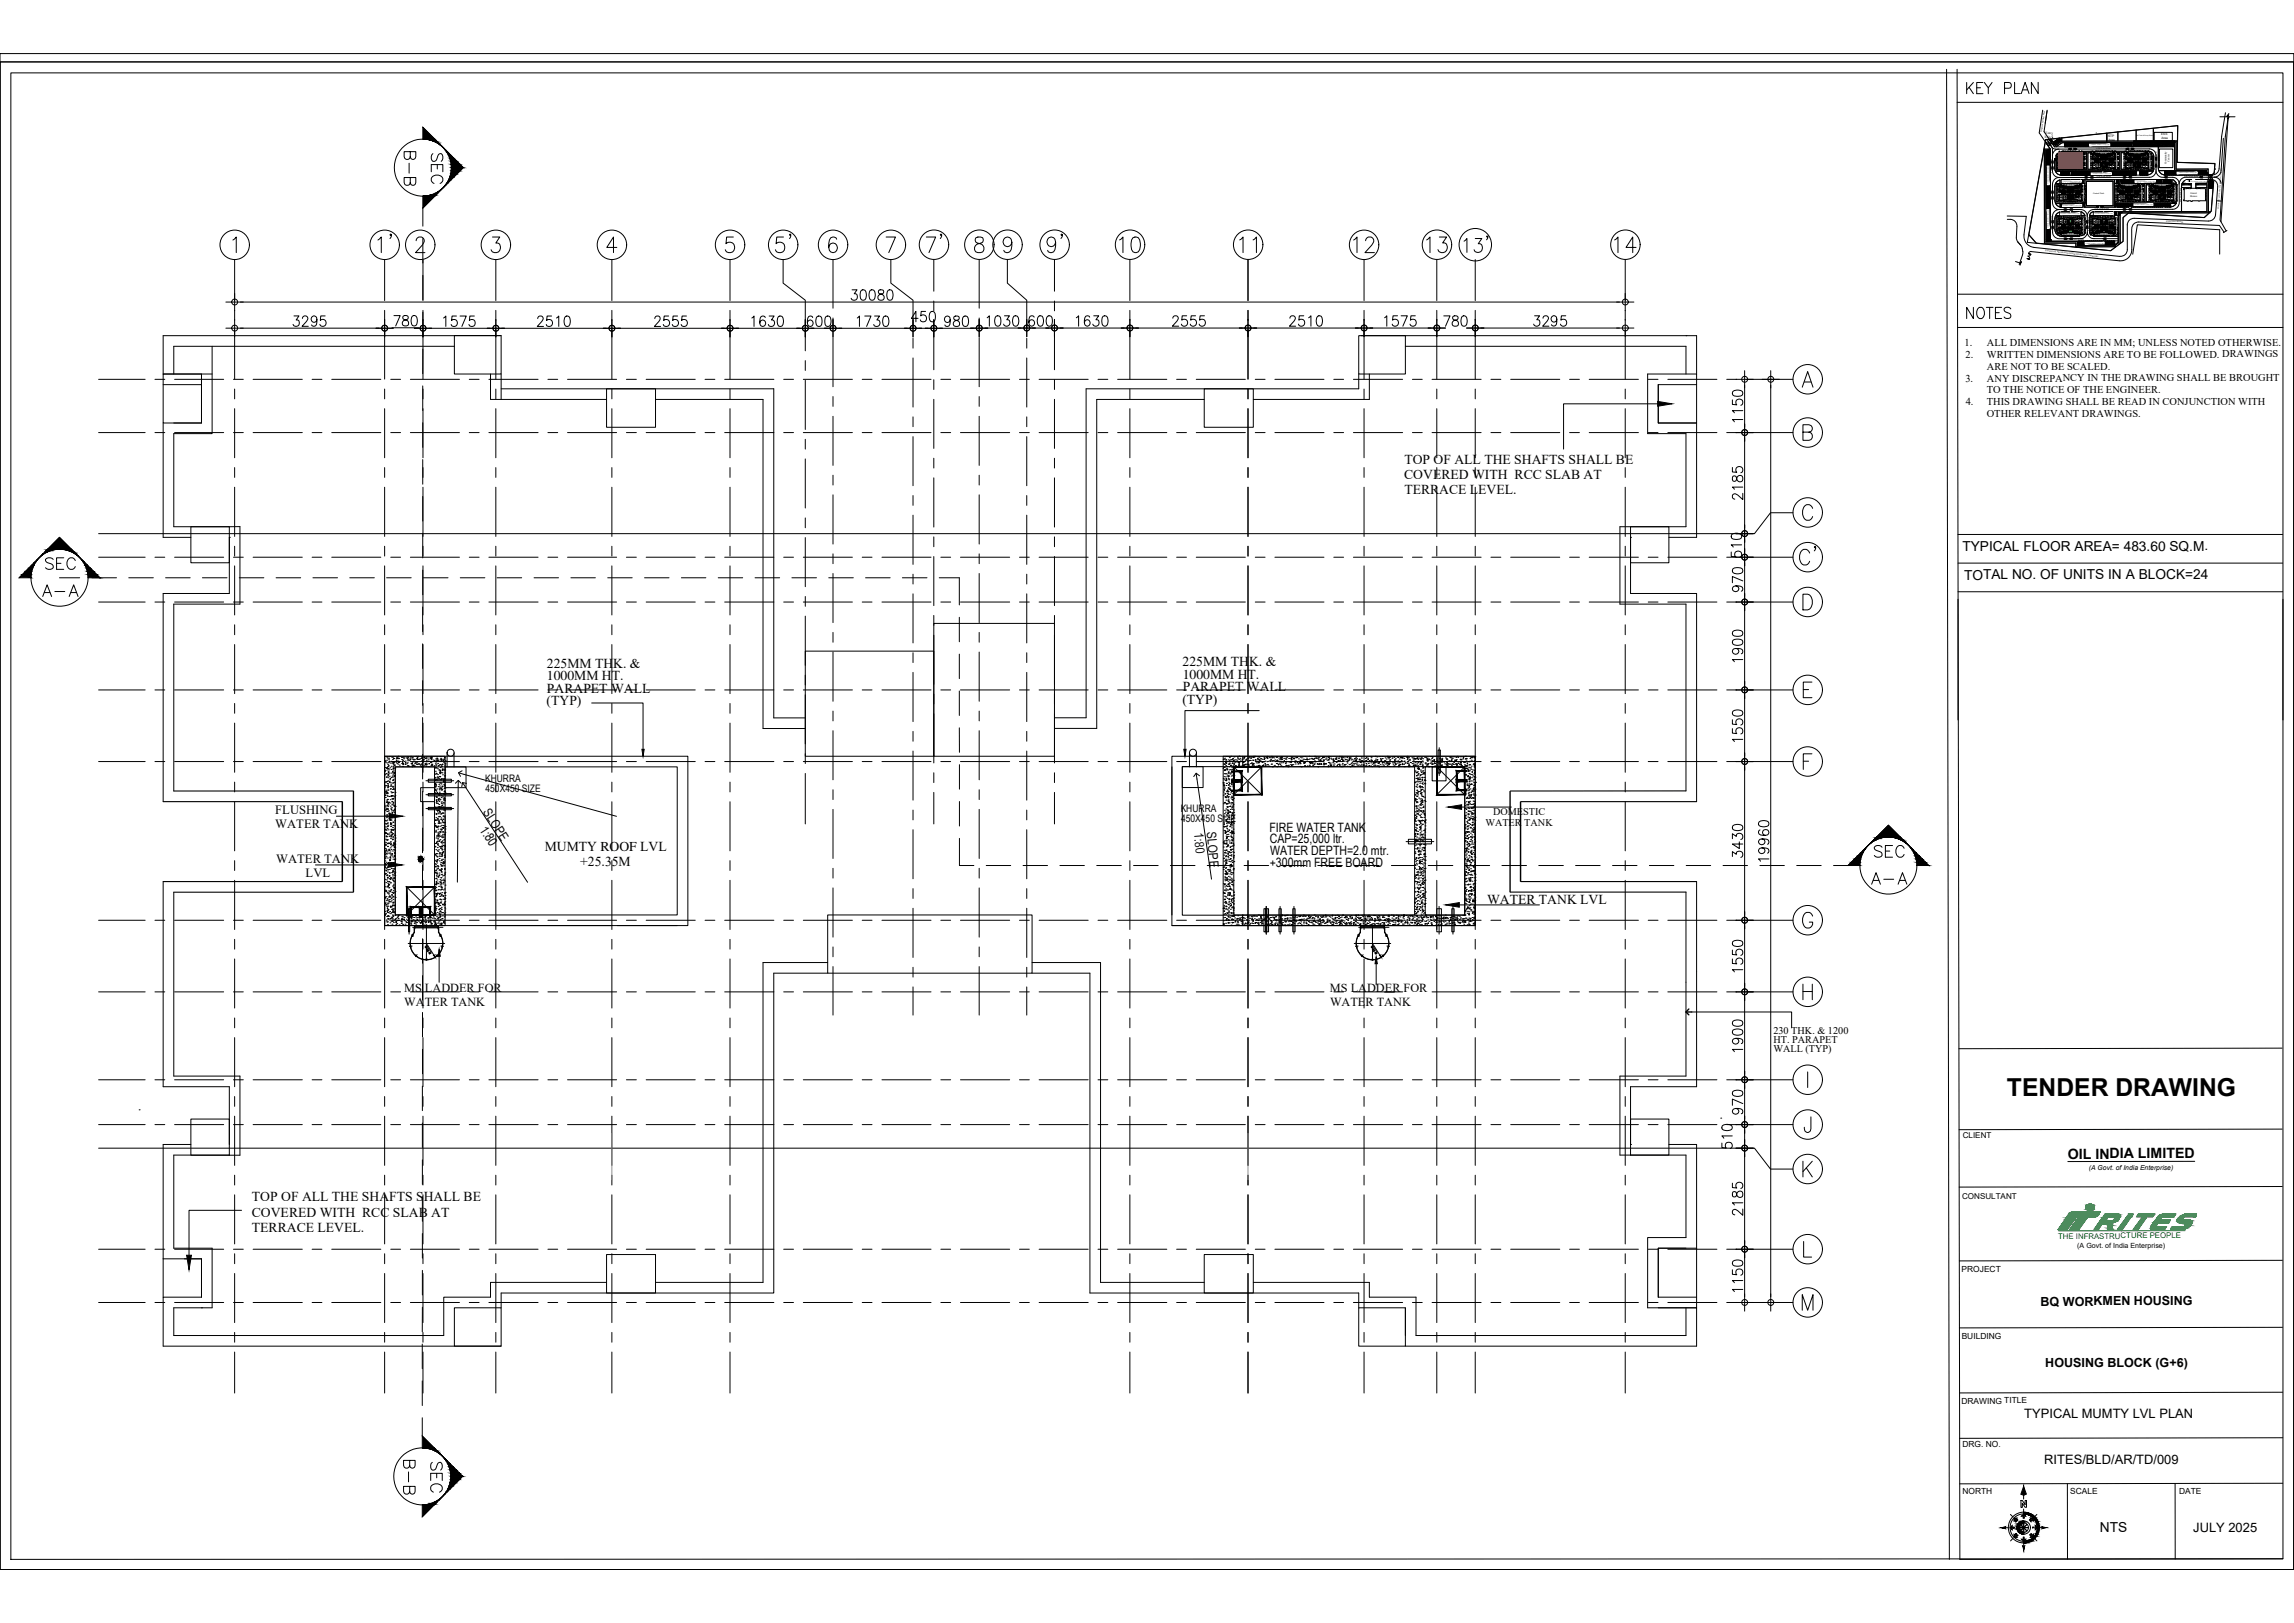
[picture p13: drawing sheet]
<svg xmlns="http://www.w3.org/2000/svg" width="594mm" height="420mm" viewBox="0 0 594 420" stroke-linecap="round" stroke-linejoin="round" font-family="sans-serif">
<defs><g id="words">
<g font-size="6.9">
<text x="205.3" y="66.3" transform="rotate(-90 205.3 66.3)">5'</text>
<text x="244.5" y="66.3" transform="rotate(-90 244.5 66.3)">7'</text>
<text x="275.9" y="66.3" transform="rotate(-90 275.9 66.3)">9'</text>
<text x="289.1" y="66.3">10</text>
<text x="320.2" y="66.3">11</text>
<text x="349.6" y="66.3">12</text>
<text x="368.6" y="66.3">13</text>
<text x="417.2" y="66.3">14</text>
<text x="470.7" y="147" transform="rotate(-90 470.7 147)">C'</text>
</g>
<text font-size="6.4" x="519.8" y="283.8">TENDER DRAWING</text>
<text font-size="6.2" x="101.9" y="66.3" transform="rotate(-90 101.9 66.3)">1'</text>
<g font-size="5.6">
<text x="508.4" y="25.2">KEY PLAN</text>
<text x="108.4" y="48.9" transform="rotate(-90 108.4 48.9)">B-B</text>
<text x="115.4" y="48.4" transform="rotate(-90 115.4 48.4)">SEC</text>
<text x="11" y="148.3">SEC</text>
<text x="10.2" y="155.3">A-A</text>
<text x="484.4" y="222.8">SEC</text>
<text x="483.9" y="229.8">A-A</text>
<text x="108.2" y="387.8" transform="rotate(-90 108.2 387.8)">B-B</text>
<text x="115.1" y="387.3" transform="rotate(-90 115.1 387.3)">SEC</text>
</g>
<g font-size="5.3">
<text x="508.4" y="83.2">NOTES</text>
<text x="100.7" y="85.5">830</text>
<text x="113.9" y="85.5">1575</text>
<text x="138.3" y="85.5">2510</text>
<text x="168.7" y="85.5">2555</text>
<text x="193.9" y="85.5">1630</text>
<text x="208.3" y="85.5">600</text>
<text x="221" y="85.5">1730</text>
<text x="243.7" y="85.5">980</text>
<text x="452" y="110.2" transform="rotate(-90 452 110.2)">1150</text>
<text x="452" y="130.1" transform="rotate(-90 452 130.1)">2185</text>
<text x="452" y="154" transform="rotate(-90 452 154)">970</text>
<text x="452" y="172.2" transform="rotate(-90 452 172.2)">1900</text>
<text x="452" y="192.9" transform="rotate(-90 452 192.9)">1550</text>
<text x="452" y="222.8" transform="rotate(-90 452 222.8)">3430</text>
<text x="458.8" y="223.8" transform="rotate(-90 458.8 223.8)">19960</text>
<text x="452" y="252.4" transform="rotate(-90 452 252.4)">1550</text>
<text x="452" y="273.1" transform="rotate(-90 452 273.1)">1900</text>
<text x="452" y="289.3" transform="rotate(-90 452 289.3)">970</text>
<text x="452" y="315.5" transform="rotate(-90 452 315.5)">2185</text>
<text x="452" y="335.2" transform="rotate(-90 452 335.2)">1150</text>
</g>
<g font-size="5">
<text x="75" y="85.2">3245</text>
<text x="254.7" y="85.2">1030</text>
<text x="265.6" y="85.2">600</text>
<text x="277.9" y="85.2">1630</text>
<text x="302.8" y="85.2">2555</text>
<text x="333.2" y="85.2">2510</text>
<text x="357.6" y="85.2">1575</text>
<text x="373" y="85.2">830</text>
<text x="396.2" y="85.2">3245</text>
</g>
<text font-size="3.7" x="535.5" y="299.9">OIL INDIA LIMITED</text>
<g font-size="3.6">
<text x="508.2" y="142.6">TYPICAL FLOOR AREA= 483.60 SQ.M.</text>
<text x="508.6" y="150">TOTAL NO. OF UNITS IN A BLOCK=24</text>
<text x="543.8" y="396.5">NTS</text>
</g>
<g font-size="3.5">
<text x="363.7" y="124">COVERED WITH RCC SLAB AT</text>
<text x="363.7" y="120.1">TOP OF ALL THE SHAFTS SHALL BE</text>
<text x="363.7" y="128">TERRACE LEVEL.</text>
<text x="141.6" y="173">225MM THK. &amp;</text>
<text x="306.3" y="172.5">225MM THK. &amp;</text>
<text x="141.7" y="176.2">1000MM HT.</text>
<text x="141.7" y="179.4">PARAPET WALL</text>
<text x="306.3" y="175.7">1000MM HT.</text>
<text x="306.3" y="178.9">PARAPET WALL</text>
<text x="141.6" y="182.6">(TYP)</text>
<text x="306.2" y="182.1">(TYP)</text>
<text x="141.1" y="220.3">MUMTY ROOF LVL</text>
<text x="150.3" y="224.2">+25.35M</text>
<text x="385.1" y="234.1">WATER TANK LVL</text>
<text x="65.2" y="311">TOP OF ALL THE SHAFTS SHALL BE</text>
<text x="65.2" y="315">COVERED WITH RCC SLAB AT</text>
<text x="65.2" y="319">TERRACE LEVEL.</text>
</g>
<g font-size="3.3">
<text x="71.3" y="210.6">FLUSHING</text>
<text x="71.3" y="214.3">WATER TANK</text>
<text x="124.1" y="214.8" transform="rotate(57 124.1 214.8)">1:80</text>
<text x="125" y="210.3" transform="rotate(57 125 210.3)">SLOPE</text>
<text x="309.3" y="215.6" transform="rotate(85 309.3 215.6)">1:80</text>
<text x="312.6" y="215.5" transform="rotate(85 312.6 215.5)">SLOPE</text>
<text x="328.7" y="215.3">FIRE WATER TANK</text>
<text x="328.8" y="218.4">CAP=25,000 ltr.</text>
<text x="328.9" y="221.4">WATER DEPTH=2.0 mtr.</text>
<text x="71.5" y="223.4">WATER TANK</text>
<text x="79.2" y="227.1">LVL</text>
<text x="328.8" y="224.5">+300mm FREE BOARD</text>
<text x="524.2" y="367.2">TYPICAL MUMTY LVL PLAN</text>
<text x="529.4" y="378.9">RITES/BLD/AR/TD/009</text>
<text x="568" y="396.6">JULY 2025</text>
</g>
<g font-size="3.2">
<text x="104.7" y="256.8">MS LADDER FOR</text>
<text x="344.4" y="256.8">MS LADDER FOR</text>
<text x="104.7" y="260.4">WATER TANK</text>
<text x="344.4" y="260.5">WATER TANK</text>
<text x="528.5" y="338">BQ WORKMEN HOUSING</text>
<text x="529.7" y="353.9">HOUSING BLOCK (G+6)</text>
</g>
<g font-size="3.1">
<text x="520.8" y="395">NW</text>
<text x="527" y="395" transform="rotate(-90 527 395)">NE</text>
</g>
<text font-size="2.8" x="520.8" y="398.7">SW</text>
<g font-size="2.7">
<text x="508.8" y="89.7">1.</text>
<text x="514.5" y="89.6">ALL DIMENSIONS ARE IN MM; UNLESS NOTED OTHERWISE.</text>
<text x="509" y="92.7">2.</text>
<text x="514.5" y="92.7">WRITTEN DIMENSIONS ARE TO BE FOLLOWED. DRAWINGS</text>
<text x="514.6" y="95.7">ARE NOT TO BE SCALED.</text>
<text x="509" y="98.8">3.</text>
<text x="514.5" y="101.9">TO THE NOTICE OF THE ENGINEER.</text>
<text x="514.6" y="98.8">ANY DISCREPANCY IN THE DRAWING SHALL BE BROUGHT</text>
<text x="509.1" y="104.9" transform="rotate(-1 509.1 104.9)">4.</text>
<text x="514.5" y="104.9">THIS DRAWING SHALL BE READ IN CONJUNCTION WITH</text>
<text x="514.5" y="108">OTHER RELEVANT DRAWINGS.</text>
<text x="125.6" y="202.5">KHURRA</text>
<text x="125.7" y="205.1">450X450 SIZE</text>
<text x="305.8" y="210.2">KHURRA</text>
<text x="305.9" y="212.7">450X450 SIZE</text>
<text x="384.7" y="213.9">WATER TANK</text>
<text x="386.7" y="210.9">DOMESTIC</text>
<text x="459.3" y="267.6">230 THK. &amp; 1200</text>
<text x="459.3" y="270">HT. PARAPET</text>
<text x="459.3" y="272.4">WALL (TYP)</text>
</g>
<text font-size="2.5" x="524.8" y="398.5">SE</text>
<g font-size="2.2">
<text x="552.5" y="40.1">5'</text>
<text x="554.7" y="40.1" transform="rotate(-90 554.7 40.1)">6'</text>
<text x="508" y="329.3">PROJECT</text>
<text x="508" y="346.7">BUILDING</text>
<text x="507.9" y="363.4">DRAWING TITLE</text>
<text x="508.2" y="374.7">DRG. NO.</text>
<text x="508.2" y="386.9">NORTH</text>
<text x="536.1" y="386.8">SCALE</text>
<text x="564.3" y="386.8">DATE</text>
<text x="520.3" y="396.5">W</text>
<text x="525.6" y="396.5">E</text>
</g>
<g font-size="2.1">
<text x="508.3" y="294.6">CLIENT</text>
<text x="508.1" y="310.3">CONSULTANT</text>
</g>
<text font-size="2" fill="#009926" x="533" y="320.7">THE INFRASTRUCTURE PEOPLE</text>
<g font-size="1.9">
<text x="532.5" y="40.1">1</text>
<text x="535" y="40.1" transform="rotate(-90 535 40.1)">2'</text>
<text x="536.3" y="40.1" transform="rotate(-90 536.3 40.1)">4'</text>
<text x="536.8" y="40.1" transform="rotate(-90 536.8 40.1)">5'</text>
<text x="536.8" y="40.1">8</text>
<text x="539" y="40.6">A</text>
<text x="539.8" y="40.1" transform="rotate(-90 539.8 40.1)">10</text>
<text x="542" y="40.1">2'</text>
<text x="542.5" y="40.1">3</text>
<text x="545.5" y="40.1" transform="rotate(-90 545.5 40.1)">5'</text>
<text x="546" y="40.1">9</text>
<text x="547.5" y="40.6">A</text>
<text x="547.5" y="40.9">B</text>
<text x="551.2" y="40.1">3</text>
<text x="551.7" y="40.1">4</text>
<text x="552.2" y="40.1" transform="rotate(-90 552.2 40.1)">2'</text>
<text x="553.5" y="40.1" transform="rotate(-90 553.5 40.1)">4'</text>
<text x="553.5" y="40.1">7</text>
<text x="554" y="40.1">8</text>
<text x="554.7" y="40.1">9</text>
<text x="556.2" y="40.6">A</text>
<text x="556.2" y="40.9">B</text>
<text x="557" y="40.1" transform="rotate(-90 557 40.1)">10</text>
<text x="534.5" y="42.6" transform="rotate(-90 534.5 42.6)">W4</text>
<text x="539" y="43.1">H</text>
<text x="539.3" y="42.6" transform="rotate(-90 539.3 42.6)">W4</text>
<text x="543" y="42.6" transform="rotate(-90 543 42.6)">W4</text>
<text x="546.2" y="43.4">W2</text>
<text x="546.2" y="42.6">W4</text>
<text x="546.7" y="43.4" transform="rotate(-90 546.7 43.4)">D2</text>
<text x="547.5" y="43.1">H</text>
<text x="551.7" y="42.6" transform="rotate(-90 551.7 42.6)">W4</text>
<text x="554" y="43.4">D2</text>
<text x="554.7" y="43.4">W2</text>
<text x="556.2" y="44.4">L</text>
<text x="556.2" y="43.1">H</text>
<text x="556.5" y="42.6" transform="rotate(-90 556.5 42.6)">W4</text>
<text x="567.7" y="47.6" transform="rotate(-90 567.7 47.6)">W2</text>
<text x="532.5" y="48.4">1</text>
<text x="534.5" y="50.8" transform="rotate(-90 534.5 50.8)">W4</text>
<text x="535" y="48.4" transform="rotate(-90 535 48.4)">2'</text>
<text x="536.3" y="48.4" transform="rotate(-90 536.3 48.4)">4'</text>
<text x="536.8" y="48.4" transform="rotate(-90 536.8 48.4)">5'</text>
<text x="536.8" y="48.4">8</text>
<text x="536.8" y="51.6">D2</text>
<text x="539" y="49.1">B</text>
<text x="539" y="50.3">E</text>
<text x="539" y="52.8">L</text>
<text x="539" y="52.1">J</text>
<text x="539" y="51.6" transform="rotate(-90 539 51.6)">W2</text>
<text x="539.3" y="48.4" transform="rotate(-90 539.3 48.4)">9'</text>
<text x="539.3" y="50.8" transform="rotate(-90 539.3 50.8)">W4</text>
<text x="539.8" y="48.4" transform="rotate(-90 539.8 48.4)">10</text>
<text x="548" y="50.8">W4</text>
<text x="548.2" y="48.4">2</text>
<text x="548.7" y="48.4">2'</text>
<text x="549.2" y="48.4">3</text>
<text x="550.5" y="48.4">5'</text>
<text x="551" y="48.4">6'</text>
<text x="551.2" y="48.4">7</text>
<text x="551.7" y="48.4">8</text>
<text x="551.7" y="51.6">D2</text>
<text x="552.7" y="48.4">9'</text>
<text x="552.7" y="51.6">W2</text>
<text x="553.2" y="48.4">10</text>
<text x="554.2" y="52.1">J</text>
<text x="554.5" y="50.8" transform="rotate(-90 554.5 50.8)">W4</text>
<text x="556.2" y="48.4">1</text>
<text x="557" y="48.4">2</text>
<text x="557.2" y="48.4">2'</text>
<text x="558.2" y="50.8" transform="rotate(-90 558.2 50.8)">W4</text>
<text x="559.9" y="48.4" transform="rotate(-90 559.9 48.4)">4'</text>
<text x="560.4" y="48.4">8</text>
<text x="560.4" y="51.6">D2</text>
<text x="560.7" y="48.4" transform="rotate(-90 560.7 48.4)">5'</text>
<text x="561.2" y="51.6">W2</text>
<text x="561.4" y="50.8">W4</text>
<text x="562.7" y="52.1">J</text>
<text x="563.4" y="48.4" transform="rotate(-90 563.4 48.4)">10</text>
<text x="563.4" y="48.6" transform="rotate(-90 563.4 48.6)">W4</text>
<text x="539" y="57.3">L</text>
<text x="539" y="57.6">K</text>
<text x="539" y="59.1">G</text>
<text x="547.7" y="59.6">F</text>
<text x="547.7" y="57.6">K</text>
<text x="535" y="61.8" transform="rotate(-90 535 61.8)">2'</text>
<text x="536.3" y="61.8" transform="rotate(-90 536.3 61.8)">4'</text>
<text x="536.8" y="61.8" transform="rotate(-90 536.8 61.8)">5'</text>
<text x="536.8" y="61.8">8</text>
<text x="537.5" y="61.8">9'</text>
<text x="539" y="60.3">D</text>
<text x="539.8" y="61.8" transform="rotate(-90 539.8 61.8)">10</text>
<text x="541.8" y="61.8">2</text>
<text x="542.2" y="61.8">2'</text>
<text x="544.5" y="61.8">6'</text>
<text x="545.5" y="61.8" transform="rotate(-90 545.5 61.8)">5'</text>
<text x="546" y="61.8">9</text>
<text x="546.2" y="61.8">9'</text>
<text x="546.7" y="61.8">10</text>
<text x="547.7" y="60.3">D</text>
</g>
<text font-size="1.9" fill="#8f8f8f" x="536.3" y="48.4">7</text>
<g font-size="1.8">
<text x="541" y="303">(A Govt. of India Enterprise)</text>
<text x="538" y="323">(A Govt. of India Enterprise)</text>
</g>
<g font-size=".9">
<text x="529.6" y="35.6" transform="rotate(-1 529.6 35.6)">Exit-2</text>
<text x="529.8" y="34.7">Entry</text>
</g>
<g font-size=".8">
<text x="546" y="35.5">STP</text>
<text x="559.7" y="34.9">ESS</text>
<text x="559.8" y="35.9">Area</text>
<text x="546" y="36.4">Area</text>
</g>
<g font-size=".7">
<text x="543.1" y="41.8">TOWER-B</text>
<text x="552.1" y="41.6">TOWER-A</text>
<text x="561.9" y="41.8" transform="rotate(-90 561.9 41.8)">Center</text>
<text x="558.6" y="43.9" transform="rotate(-90 558.6 43.9)">6 M Wide Road</text>
<text x="561" y="42.6" transform="rotate(-90 561 42.6)">Community</text>
<text x="534.9" y="50.3">TOWER-F</text>
<text x="549.5" y="50.2" transform="rotate(-1 549.5 50.2)">TOWER-E</text>
<text x="558.4" y="50.2">TOWER-D</text>
<text x="567.2" y="51.1">House</text>
<text x="567.3" y="50.3">Guest</text>
<text x="534.6" y="58.9" transform="rotate(-1 534.6 58.9)">TOWER-G</text>
<text x="542.9" y="58.9">TOWER-H</text>
<text x="535.1" y="62.3">6 M Wide Road</text>
</g>
<g font-size=".6">
<text x="528.8" y="34.2" transform="rotate(-82 528.8 34.2)">Proposed External Road</text>
<text x="542.9" y="38.5">6 M Wide Road</text>
<text x="531.4" y="44.7" transform="rotate(-90 531.4 44.7)">6 M Wide Road</text>
<text x="543" y="45.8">6 M Wide Road</text>
<text x="565.7" y="45.8">6 M Wide Road</text>
<text x="571.5" y="46">Entry Exit-1</text>
<text x="542.1" y="50.2">Central Park</text>
<text x="564.9" y="52.4" transform="rotate(-90 564.9 52.4)">6 M Wide Road</text>
<text x="531.4" y="59.5" transform="rotate(-90 531.4 59.5)">6 M Wide Road</text>
<text x="541.1" y="59.8" transform="rotate(-90 541.1 59.8)">6 M Wide Road</text>
<text x="542.5" y="54.2">6 M Wide Road</text>
<text x="561" y="57.4" transform="rotate(2 561 57.4)">EXISTING ROAD</text>
<text x="529.6" y="65" transform="rotate(7 529.6 65)">EXTERNAL PROPOSED DIVERTED ROAD (15M ROW)</text>
</g>
<g font-size=".4">
<text x="553.3" y="35.2">UG Tank &amp; Pump Room</text>
<text x="574.6" y="54" transform="rotate(-85 574.6 54)">EXISTING ROAD TOWARDS DX HOUSING (13M ROW)</text>
</g>
<g font-size=".3">
<text x="541.6" y="37.6">COVERED PARKING -33 NOS. CARS</text>
<text x="530.5" y="47.5" transform="rotate(-90 530.5 47.5)">VISITOR PARKING -26 NOS. CARS</text>
<text x="534.2" y="47.1">COVERED PARKING -09 NOS. CARS</text>
<text x="542" y="45.1">COVERED PARKING -39 NOS. CARS</text>
<text x="553.4" y="47.1">COVERED PARKING -23 NOS. CARS</text>
<text x="564.4" y="44.9">VISITOR PARKING -20 NOS. CARS</text>
<text x="566.6" y="47">COVERED PARKING -07 NOS. CARS</text>
<text x="534.3" y="53.3">COVERED PARKING -11 NOS. CARS</text>
<text x="552.8" y="53.1">COVERED PARKING -25 NOS. CARS</text>
<text x="530.5" y="59" transform="rotate(-90 530.5 59)">COVERED PARKING -17 NOS. CARS</text>
<text x="533.8" y="55.5">COVERED PARKING -08 NOS. CARS</text>
<text x="542.5" y="55.4">COVERED PARKING -09 NOS. CARS</text>
<text x="540.1" y="63">COVERED PARKING -18 NOS. CARS</text>
</g>
</g></defs>
<!-- layer: PARAPET -->
<g fill="none" stroke="#000" stroke-width=".26">
<path d="M535.4 40v1.4M539.2 39.7l-2.2 .3v1.4l.1-.3M544 40v1.4M547.9 39.7h-1.3v.3h-1v1.4M552.6 39.9v1.5v-1.4M554.8 39.9h-.5v1.5v-.3M533.1 56.5h1.3v.3h.5M533.2 43.6h1.2M533.2 58.8l.1 .6M533.2 56.6v1.5M533.2 58.9l.1 .5M533.2 42v1.6"/>
<path d="M533.2 50.4v1.5M533.3 59.6l-.1 .8M533.3 51.1l-.1 .8h1.2M533.3 42.8l-.1 .8h1.2M533.3 58.8h.5M533.3 58.9h.5M533.3 58.2h.6v.6M533.9 58.2v.6M534.4 52h-1.2M534.9 43.4h-.5v.2M534.9 51.8h-.5v.2M534.9 56.8h.4"/>
<path d="M534.9 43.4h.4M534.9 51.7h-.5v.2M534.9 51.8h.4M535.3 57.8v-1h-.9v-.2h-1.3v1.6M535.4 50.7v1h-.5M535.4 41.4h.1M535.4 58.8v1.4M535.4 58.8h.1M535.4 50.7v-.3v1.4M535.4 56.8v1.4l-.1-.3M535.4 43.4v-1.4v1.4h-1v.2M535.4 48.3v1.4v-1.3"/>
<path d="M537.1 59.1l-.1-.3v1.4h1v.2h1.2M537.1 42.3l-.1-.3v1.4h.5M537.1 40.5v.5M537.1 42.3v1.1M537.1 48.9v.5M537.1 56.8v1M537.1 59.2v.4M537.1 43.4h1v.2h1.1M537.1 56.8h.4M537.5 56.8h-.5v1.4l.1-.3M537.5 48.3h-.5v1.4l.1-.3M537.6 43.4h.4v.2h1.2"/>
<path d="M539.2 56.5h-1.2v.3h-.5M539.2 56.6h-1.2v.2h-.5M541.8 43.6h1.2M541.8 56.5h1.3v.3h.4M541.8 56.6h1.3M541.8 42v1.6M541.8 56.6v1.6M541.8 58.8l.1 .2M541.8 56.6v1.5M541.8 58.8l.1 .6M541.9 42.8l-.1 .8h1.2M541.9 59.6l-.1 .7"/>
<path d="M542 58.2h.5M542 58.1h.5M542 58.8h.5M542.5 58.8l.1-.6v.6M543 56.6v.2h1v1M543.5 43.4h-.5v.2M543.5 43.4h.4M543.9 56.7l-.3 .1M544 42.3v-.3v1.4M544 42.3v1.1h-1v.2M544 41.4h.1M544 56.7v1.5v-.3"/>
<path d="M545.7 59.1v-.3v1.4h.5M545.7 56.8v1M545.7 59.1v.5M546.6 56.5v.2h-1l.1 1.5v-.3M546.7 56.5h1.2h-1.2v.3h-.9M548.3 51.9h1.2M548.3 50.4v1.5M548.4 51.1l-.1 .8M550 51.7h-.5v.3h-1.2M550 51.7h.4M550.5 42v1.5M550.5 48.3v1.4"/>
<path d="M550.5 49.7h.1M550.5 42.8l-.1 .7 1.3 .1v-.2h.4M550.5 51.7v-1.4v1.4h-1v.2M552.1 43.3h-.5v.3M552.2 43.4h.3M552.2 48.8v.5M552.6 42.3v1h-.4M552.6 42.3v-.3v1.4M552.6 48.3h-.5v1.4l.1-.3M554.3 48.3v1.1M554.3 40.5v.5M557 50.4v1.5"/>
<path d="M557 51.1l-.1 .8M558.6 51.7h-.4v.2h-1.3M558.7 51.7h.3M559.1 49.7h.1M559.1 48.3v1.4M559.1 51.7v-1.4v1.4h-1v.2M562.9 48.3v1.1M563 48.1l-2.3 .2v1.4l.1-.3M544 60.1v-1.3v1.4M42.3 99.6h9.9M42.3 96.8h9.9v12.7h-9.9zM52.2 96.8v12.7h-7.2"/>
<path d="M54.9 89.7v22.6h-9.9v24.1l17.1-.1v20.1h-17.1v48.4h46.5M117.7 86.9h12.1v9.9h-12.1zM117.7 89.7h-72.7v7.1M127 96.8v6.6h30.1M129.8 96.8v6.6M129.8 86.9h-87.5v9.9h12.6M351.9 86.9h12.1v9.9h-12.1zM351.9 96.8v3.9h-70.6v85.1M352.5 86.9h86.9v9.9M354.6 96.8v6.6h-30M364 89.7h72.6v7.1M429.4 99.6v9.9h10v-12.7h-12.7v15.5h9.9v24.1h-17.1v20h17.1v48.3"/>
<path d="M429.4 99.6v9.9h10v29.6h-7.2M429.4 99.6h10M42.3 109.5v29.6h7.1M129.8 100.7h70.6v85.2h8.1M157.1 100.7h12.7v9.9h-12.7zM169.8 103.4h27.8v85.2h10.9M311.9 100.7h12.7v9.9h-12.7zM311.9 103.4h-27.9v85.2M49.4 136.4h10v9.3h-10zM59.4 139.1h.1M59.4 139.1v14.5h-17.1v53.9M422.3 139.1h.1"/>
<path d="M422.3 139.1v14.5h17.1v53.9M422.3 136.4h9.9v9.3h-9.9zM208.5 168.6h33.3v27.2h-33.3zM241.8 161.4h31.3v34.4h-31.3zM102.4 198.5h73v38.4h-73zM303.5 195.8h78.5v43.8h-78.5zM303.5 198.5v38.4M306.2 198.5h73.2v38.4h-73.2zM321.8 195.8v2.7M42.2 207.5h46.4M393.8 207.5h45.6M436.6 204.7l-45.5 .1"/>
<path d="M42.3 228.2v53.1h17.1v15M45 231v47.6h17.1v20.5l-17.1-.1v24.1h9.9v15.5h-9.9v7.1h69.9v-9.9h12.1v-3.8h30.1M128.4 239.6h49.7v-43.8h-78.5v43.8h58.9M214.3 236.9h53v15h-53zM303.5 239.6h73.4M321.8 236.9v2.7M391.1 230.9h45.6M393.8 228.2h45.6M436.6 231v47.6h-17.1v20.4h17.1v21.4h-9.9v18.2h12.7v9.9h-75.4M439.4 228.2v53.1h-17.1v15M197.6 249.2v82.8h-27.8M200.4 251.9v82.8h-70.6v3.9"/>
<path d="M267.3 249.2h17.7v82.8h26.9M267.3 251.9h15v82.8h69.6v3.9M49.4 289.7h10v9.4h-10zM49.4 296.3h-7.1v39.5M59.4 299v.1M422.3 296.3h.1M422.3 299v.1M422.3 289.7h9.9v9.3h-9.9zM432.2 296.3h7.2v27.1M42.3 325.9h9.9v9.9M47.8 325.9h4.4v9.9M52.2 338.6h.1"/>
<path d="M52.2 335.8h-9.9v12.7h87.5M117.7 338.6h12.1v9.9h-12.1zM157.1 324.8h12.7v9.9h-12.7zM311.9 324.8h12.7v9.9h-12.7zM324.6 332h30v3.8h12.1v9.9h69.9v-7.1M351.9 338.6h12.1v9.9h-12.1zM364 338.6v7.1M429.4 335.8v-12.7h10v15.5h-10M429.4 335.8h10M436.6 323.1h-7.2v12.7"/>
</g>
<!-- layer: DIM-OUT -->
<g fill="none" stroke="#000" stroke-width=".26">
<path d="M62.3 78.2h357.1M220.7 75h1.2l-.7 1a.85 .85 0 0 1 .7 1.4 .85 .85 0 0 1-1.5-.2M223.1 75.1a.78 .78 0 0 1 1.1 .4 2.4 2.4 0 0 1-.2 2.1 .78 .78 0 0 1-1.2-.4 2.68 2.68 0 0 1 .3-2.1zM225.4 75.1a.77 .77 0 0 1 1.1 .4 2.4 2.4 0 0 1-.2 2.1 .75 .75 0 0 1-1.1-.4 2.51 2.51 0 0 1 .2-2.1zM227.6 75.1a.57 .57 0 0 0 .2 .9 .96 .96 0 0 1 1 .5 .96 .96 0 0 1-.1 1.1 .93 .93 0 0 1-1.3-.4 1.28 1.28 0 0 1 1.3-1.3l.2-.5a.85 .85 0 0 0-1.3-.3zM230 75.1a.75 .75 0 0 1 1.2 .4 2.53 2.53 0 0 1-.3 2.1 .77 .77 0 0 1-1.1-.4 2.37 2.37 0 0 1 .2-2.1zM62.3 85h35.8M111 85h15.9M129.9 85h27.1M160 85h27.6M190.5 85h16.6M217.2 85h17.8"/>
<path d="M237.8 82.4h-1.8l1.2-1.8v2.7M237.9 85h2.4M239.7 80.6h-1.1l-.2 1.2a.87 .87 0 0 1 1.3 0 .87 .87 0 0 1-.1 1.3 .87 .87 0 0 1-1.3-.3M241 80.8l.6-.2a1.25 1.25 0 0 1 .6 1.6v.6a.78 .78 0 0 1-1.2 .4 2.18 2.18 0 0 1 0-2.4zM243.3 85h8.8M255.1 84.9h9.3M274.6 84.9h16.5M294.1 84.9h27.6M324.7 84.9h27.1M354.7 84.9h15.9M383.5 84.9h35.9M451.8 99.7v10.8"/>
<path d="M458.6 99.7v236M451.8 113.5v23.1M448.5 138.4a2.24 2.24 0 0 1 2.4 0 .78 .78 0 0 1-.4 1.2 2.72 2.72 0 0 1-2-.3zM451.8 139.6v3.2M448.3 142.9v1.1l1.2 .2a.87 .87 0 0 1 0-1.3 .87 .87 0 0 1 1.3 .1 .87 .87 0 0 1-.3 1.3M451 141.1h-2.7l.5 .5M451.8 145.7v8.7M451.8 157.4v19.7M451.8 180.1v15.6M451.8 198.6v38.1M451.8 239.7v15.6M451.8 258.3v19.7"/>
<path d="M445.9 295.9v1.2l1.2 .1a.87 .87 0 0 1 0-1.3 .87 .87 0 0 1 1.3 .2 .87 .87 0 0 1-.3 1.2M446 291.4a1.84 1.84 0 0 1 2.6 .4v.2a1.55 1.55 0 0 1-2.2 .6 .75 .75 0 0 1-.4-1.2zM448.6 294.1h-2.7l.5 .6M451.8 281v8.6M451.8 292.6v3.1M451.8 298.7v23.2M451.8 324.9v10.8"/>
</g>
<!-- layer: DIMCIR -->
<g fill="none" stroke="#000" stroke-width=".26">
<path d="M58.5 78.2h4.5M60.8 76v4.4M418.6 78.2h4.5M420.9 76v4.4M58.5 85h4.5M60.8 82.7v4.5M97.4 85h4.5M107.3 85h4.5M126.2 85h4.4M128.4 82.7v4.5M156.2 85h4.5M158.5 82.7v4.5"/>
<path d="M186.8 85h4.5M189 82.7v4.5M206.3 85h4.5M213.5 85h4.5M234.2 85h4.5M236.4 82.7v4.5M239.6 85h4.5M241.8 82.7v4.5M251.3 85h4.5M251.3 84.9h4.5M253.6 82.7v4.5M263.7 84.9h4.4"/>
<path d="M265.9 82.7v4.5M270.8 84.9h4.5M273.1 82.7v4.5M290.4 84.9h4.4M292.6 82.7v4.5M321 84.9h4.4M323.2 82.7v4.5M351 84.9h4.5M353.3 82.7v4.5M369.8 84.9h4.5M372.1 82.7v4.5M379.8 84.9h4.5"/>
<path d="M382 82.7v4.5M418.6 84.9h4.5M420.9 82.7v4.5M449.6 98.2h4.5M451.8 96v4.4M456.3 98.2h4.5M458.6 96v4.4M449.6 112h4.5M451.8 109.7v4.5M449.6 138.2h4.5M451.8 135.9v4.5M449.6 155.9h4.5"/>
<path d="M449.6 144.3h4.5M451.8 142v4.5M451.8 153.6v4.5M449.6 178.6h4.5M451.8 176.4v4.5M449.6 197.2h4.5M451.8 194.9v4.5M449.6 238.2h4.5M451.8 236v4.5M449.6 256.8h4.5M451.8 254.5v4.5M449.6 279.5h4.5"/>
<path d="M451.8 277.3v4.5M449.6 291.1h4.5M449.6 297.2h4.5M451.8 288.9v4.5M451.8 295v4.5M449.6 337.2h4.5M449.6 323.4h4.5M451.8 321.2v4.4M451.8 334.9v4.5M456.3 337.2h4.5M458.6 334.9v4.5"/>
<circle cx="60.8" cy="78.2" r=".76"/>
<circle cx="420.9" cy="78.2" r=".76"/>
<circle cx="60.8" cy="84.9" r=".76"/>
<circle cx="109.6" cy="85" r=".76"/>
<circle cx="128.4" cy="85" r=".76"/>
<circle cx="158.5" cy="85" r=".76"/>
<circle cx="189.1" cy="85" r=".76"/>
<circle cx="236.5" cy="85" r=".76"/>
<circle cx="241.8" cy="85" r=".76"/>
<circle cx="253.6" cy="84.9" r=".76"/>
<circle cx="253.6" cy="85" r=".76"/>
<circle cx="292.6" cy="84.9" r=".76"/>
<circle cx="323.2" cy="84.9" r=".76"/>
<circle cx="353.3" cy="84.9" r=".76"/>
<circle cx="382.1" cy="84.9" r=".76"/>
<circle cx="420.9" cy="84.9" r=".76"/>
<circle cx="451.8" cy="98.2" r=".76"/>
<circle cx="458.6" cy="98.2" r=".76"/>
<circle cx="451.8" cy="112" r=".76"/>
<circle cx="451.8" cy="138.1" r=".76"/>
<circle cx="451.8" cy="155.8" r=".76"/>
<circle cx="451.8" cy="144.2" r=".76"/>
<circle cx="451.8" cy="178.6" r=".76"/>
<circle cx="451.8" cy="197.1" r=".76"/>
<circle cx="451.8" cy="238.2" r=".76"/>
<circle cx="451.8" cy="256.8" r=".76"/>
<circle cx="451.8" cy="279.5" r=".76"/>
<circle cx="451.8" cy="291.1" r=".76"/>
<circle cx="451.8" cy="297.2" r=".76"/>
<circle cx="451.8" cy="323.4" r=".76"/>
<circle cx="451.8" cy="337.2" r=".76"/>
<circle cx="458.6" cy="337.2" r=".76"/>
</g>
<!-- layer: GRID -->
<g fill="none" stroke="#000" stroke-width=".26">
<path d="M532.7 39.8h7.1M532.8 40h7M533.3 39.3v4.7M534.1 39.3v4.7M534.4 39.3v4.7M534.9 39.3v4.7M535.4 39.3v4.7M535.6 39.3l.1 4.7M535.8 39.3v4.7M536.2 39.1v4.9M536.5 39.3l.1 4.7M536.7 39.1v4.9"/>
<path d="M537 39.3v4.7M537.5 39.3v4.7M538.3 39.3v4.7M539.1 39.3v4.7M541.3 39.7h7.1M541.9 39.3v4.7M542.7 39.3v4.7M543 39.3v4.7M543.5 39.3v4.7M544 39.3v4.7M544.2 39.2l.1 4.8M544.4 39.2v4.8"/>
<path d="M544.8 39.1v4.9M545.1 39.2l.1 4.8M545.3 39.1v4.9M545.6 39.2v4.8M546.2 39.2v4.8M546.9 39.2v4.8M547.7 39.2v4.8M548.4 40h-7M550 40h7M550.5 39.2l.1 4.8M551.3 39.2v4.8M551.7 39.2v4.8"/>
<path d="M552.1 39.2v4.8M552.6 39.2v4.8M552.8 39.2l.1 4.8M553 39.2v4.8M553.5 39.1v4.9M553.8 39.2v4.8M554 39.1v4.9M554.3 39.2v4.8M554.8 39.2v4.8M555.5 39.2l.1 4.8M556.3 39.2l.1 4.8M557 39.7h-7"/>
<path d="M532.7 59.5h7.1M532.7 58.8h7.1M532.7 56.8h7.1M532.7 57.3h7.1M532.7 57.5h7.1M532.7 41.4h7.1M532.7 42h7.1M532.7 41.1h7.2M532.7 59.1h7.2M532.7 42.3h7.2M532.8 43.4h7M532.8 49h7"/>
<path d="M532.8 49.7h7M532.8 51.7h7M532.8 51.2h7M532.8 48.1h7M532.8 49.4h7.1M533.3 56.2v4.7M533.3 47.6v4.7M534.1 56.2v4.7M534.1 47.6v4.7M534.4 56.2v4.7M534.4 47.6v4.7M534.9 47.6v4.7"/>
<path d="M534.9 56.2v4.7M535.4 56.2v4.7M535.4 47.6v4.7M535.6 47.6l.1 4.7M535.7 56.2l-.1 4.7M535.8 47.6v4.7M535.8 56.2v4.7M536.2 47.5l.1 4.8M536.2 56.2v4.8M536.5 47.6l.1 4.7M536.6 56.2l-.1 4.7M536.7 56.2v4.8"/>
<path d="M536.7 47.5v4.8M537 56.2v4.7M537.1 47.6v4.7M537.5 56.2v4.7M537.5 47.6v4.7M538.3 47.6l.1 4.7M538.3 56.2v4.7M539.1 56.2v4.7M539.1 47.6v4.7M539.8 56.5l-7.1 .1M539.8 58.1l-7.1 .1M539.8 48.8l-7 .1"/>
<path d="M539.8 51.9l-7 .1M539.8 51h-7M539.8 50.4h-7M539.8 48.3l-7 .1M539.8 43.6h-7M539.8 59.7h-7.1M539.8 40.5h-7.1M539.8 40.7h-7.1M539.8 42.9h-7.1M539.8 42.7h-7.1M539.9 50.7h-7.1M539.9 57.8l-7.2 .1"/>
<path d="M541.3 40.5h7.1M541.3 40.7h7.1M541.4 43.6h7M541.4 42.9h7M541.4 42.7h7M541.4 56.8h7.1M541.4 57.5h7.1M541.4 56.5h7.1M541.4 59.1h7.2M541.4 57.8h7.2M541.4 59.7h7.1M541.4 58.8h7.1"/>
<path d="M541.4 58.1h7.1M541.9 56.2l.1 4.7M542.7 56.2v4.7M543 56.2l.1 4.7M543.5 56.2v4.7M544 56.2v4.7M544.3 56.2l-.1 4.7M544.5 56.2v4.7M544.9 56.2v4.8M545.3 56.2l-.1 4.7M545.4 56.2v4.8M545.7 56.2v4.7"/>
<path d="M546.2 56.2v4.7M547 56.2v4.7M547.7 56.2l.1 4.7M547.9 51.2h7M547.9 48.1h7M547.9 48.8h7M547.9 49h7M547.9 49.7h7M547.9 51.9h7M547.9 51h7M548.4 41.3l-7 .1M548.4 43.4h-7"/>
<path d="M548.4 42h-7M548.4 47.6v4.7M548.5 57.3h-7.1M548.5 59.4l-7.1 .1M548.5 41l-7.1 .1M548.5 42.3h-7.1M549.2 47.6v4.7M549.5 47.6v4.7M550 41h7.2M550 42.3h7.2M550 41.3h7M550 43.4h7"/>
<path d="M550 42h7M550 47.6v4.7M550.5 47.6v4.7M550.7 47.6l.1 4.7M550.9 47.6v4.7M551.4 47.5v4.8M551.6 47.6l.1 4.7M551.8 47.5l.1 4.8M552.2 47.6v4.7M552.6 47.6l.1 4.7M553.5 47.6v4.7M554.2 47.6v4.7"/>
<path d="M554.9 51.7h-7M554.9 50.3l-7 .1M554.9 48.3h-7M555.1 49.4h-7.2M555.1 50.6l-7.2 .1M556.5 51.7h7.1M556.5 48.8h7.1M556.5 51.9h7.1M556.5 51h7.1M556.5 50.3h7.1M556.5 49.4h7.2M556.5 50.6h7.2"/>
<path d="M556.5 48.3h7.1M557 47.6v4.7M557 40.5h-7M557 40.6l-7 .1M557 43.6h-7M557 42.8l-7 .1M557 42.6l-7 .1M557.8 47.6v4.7M558.1 47.6l.1 4.7M558.6 47.6v4.7M559.1 47.6v4.7M559.3 47.5l.1 4.8"/>
<path d="M559.6 47.5v4.8M560 47.5v4.8M560.3 47.5l.1 4.8M560.5 47.5v4.8M560.8 47.6v4.7M561.3 47.6v4.7M562.1 47.6v4.7M562.8 47.6v4.7M563.6 49h-7.1M563.6 49.6l-7.1 .1M563.6 51.2h-7.1M563.6 48.1h-7.1"/>
<path d="M60.8 67.2v10.6M99.6 67.2v10.6M109.5 67.2v10.6M128.4 67.2v10.6M158.5 67.2v10.6M189 67.2v10.6M202.8 67.2v6.1l5.7 4.4v13.1M215.7 67.2v12.6M230.7 67.2v6.1l5.7 4.4v7.3M241.8 67.2v8.2M241.8 77.9v2.6M253.6 67.2v12.6"/>
<path d="M260.9 67.2v6.1l5 4.4v7.3M273.1 67.2v8.2M273.1 77.9v2.6M292.6 67.2v10.6M323.2 67.2v10.6M353.3 67.2v10.6M372.1 67.2v10.6M382 67.2v10.6M420.9 67.2v10.6M532.7 60.4h7.1M539.8 60.2h-7M541.4 60.2h7.1"/>
<path d="M548.5 60.4h-7.1M25.5 98.2h12.1M40.1 98.2h2.6M45.2 98.2h12.7M60.5 98.2h2.5M60.8 80.4v2.5M60.8 85.4v12.7M65.5 98.2h12.8M80.8 98.2h2.6M85.9 98.2h12.7M99.6 85.4v12.7M101.2 98.2h2.5"/>
<path d="M106.3 98.2h12.7M109.5 85.4v12.7M121.5 98.2h2.6M126.6 98.2h12.7M128.4 80.4v2.5M128.4 85.4v12.7M141.9 98.2h2.5M147 98.2h12.7M158.5 80.4v2.5M158.5 85.4v12.7M162.2 98.2h2.6M167.3 98.2h12.7"/>
<path d="M182.6 98.2h2.5M187.7 98.2h12.7M189 80.4v2.5M189 85.4v12.7M203 98.2h2.5M208 98.2h12.7M208.5 93.4v2.5M208.5 98.4v12.8M215.7 87.4v12.7M223.3 98.2h2.5M228.4 98.2h12.7M236.4 87.6v2.5"/>
<path d="M236.4 92.7v12.7M241.8 83v12.7M241.8 98.3v2.5M243.7 98.2h2.5M248.7 98.2h12.8M253.6 87.4v12.7M264 98.2h2.6M265.9 87.6v2.5M265.9 92.7v12.7M269.1 98.2h12.7M273.1 83v12.7M273.1 98.3v2.5"/>
<path d="M284.4 98.2h2.5M289.4 98.2h12.8M292.6 80.4v2.5M292.6 85.4v12.7M304.7 98.2h2.6M309.8 98.2h12.7M323.2 80.4v2.5M323.2 85.4v12.7M325.1 98.2h2.5M330.2 98.2h12.7M345.4 98.2h2.6M350.5 98.2h12.7"/>
<path d="M353.3 80.4v2.5M353.3 85.4v12.7M365.8 98.2h2.5M370.9 98.2h12.7M372.1 85.4v12.7M382 85.4v12.7M386.1 98.2h2.6M391.2 98.2h12.7M406.5 98.2h2.5M411.6 98.2h12.7M420.9 80.4v2.5M420.9 85.4v12.7"/>
<path d="M426.8 98.2h2.6M431.9 98.2h12.7M447.2 98.2h2.5M452.3 98.2h12M25.5 112h12.1M40.1 112h2.6M45.2 112h12.7M60.5 112h2.5M60.8 100.7v2.6M60.8 105.8v12.7M65.5 112h12.8M80.8 112h2.6"/>
<path d="M85.9 112h12.7M99.6 100.7v2.6M99.6 105.8v12.7M101.2 112h2.5M106.3 112h12.7M109.5 100.7v2.6M109.5 105.8v12.7M121.5 112h2.6M126.6 112h12.7M128.4 100.7v2.6M128.4 105.8v12.7M141.9 112h2.5"/>
<path d="M147 112h12.7M158.5 100.7v2.6M158.5 105.8v12.7M162.2 112h2.6M167.3 112h12.7M182.6 112h2.5M187.7 112h12.7M189 100.7v2.6M189 105.8v12.7M203 112h2.5M208 112h12.7M208.5 113.7v2.6"/>
<path d="M208.5 118.8v12.7M215.7 102.7v2.5M215.7 107.8v12.7M223.3 112h2.5M228.4 112h12.7M236.4 107.9v2.6M236.4 113v12.7M241.8 103.4v12.7M241.8 118.6v2.6M243.7 112h2.5M248.7 112h12.8M253.6 102.7v2.5"/>
<path d="M253.6 107.8v12.7M264 112h2.6M265.9 107.9v2.6M265.9 113v12.7M269.1 112h12.7M273.1 103.4v12.7M273.1 118.6v2.6M284.4 112h2.5M289.4 112h12.8M292.6 100.7v2.6M292.6 105.8v12.7M304.7 112h2.6"/>
<path d="M309.8 112h12.7M323.2 100.7v2.6M323.2 105.8v12.7M325.1 112h2.5M330.2 112h12.7M345.4 112h2.6M350.5 112h12.7M353.3 100.7v2.6M353.3 105.8v12.7M365.8 112h2.5M370.9 112h12.7M372.1 100.7v2.6"/>
<path d="M372.1 105.8v12.7M382 100.7v2.6M382 105.8v12.7M386.1 112h2.6M391.2 112h12.7M406.5 112h2.5M411.6 112h12.7M420.9 100.7v2.6M420.9 105.8v12.7M426.8 112h2.6M431.9 112h12.7M452.3 112h12"/>
<path d="M60.8 121v2.6M60.8 126.1v12.8M99.6 121v2.6M99.6 126.1v12.8M109.5 121v2.6M109.5 126.1v12.8M128.4 121v2.6M128.4 126.1v12.8M158.5 121v2.6M158.5 126.1v12.8M189 121v2.6M189 126.1v12.8"/>
<path d="M208.5 134.1v2.5M208.5 139.2v12.7M215.7 123v2.6M215.7 128.1v12.7M236.4 128.3v2.5M236.4 133.4v12.7M241.8 123.7v12.7M241.8 139v2.5M253.6 123v2.6M253.6 128.1v12.7M265.9 128.3v2.5M265.9 133.4v12.7"/>
<path d="M273.1 123.7v12.7M273.1 139v2.5M292.6 121v2.6M292.6 126.1v12.8M323.2 121v2.6M323.2 126.1v12.8M353.3 121v2.6M353.3 126.1v12.8M372.1 121v2.6M372.1 126.1v12.8M382 121v2.6M382 126.1v12.8"/>
<path d="M420.9 121v2.6M420.9 126.1v12.8M464.3 132.7h-5.8l-4.1 5.5h-428.9M25.5 144.3h12.1M25.5 155.9h12.1M40.1 144.3h2.6M40.1 155.9h2.6M45.2 144.3h12.7M45.2 155.9h12.7M60.5 144.3h2.5M60.5 155.9h2.5M60.8 141.4v2.6"/>
<path d="M60.8 146.5v12.7M65.5 144.3h12.8M65.5 155.9h12.8M80.8 144.3h2.6M80.8 155.9h2.6M85.9 144.3h12.7M85.9 155.9h12.7M99.6 141.4v2.6M99.6 146.5v12.7M101.2 144.3h2.5M101.2 155.9h2.5M106.3 144.3h12.7"/>
<path d="M106.3 155.9h12.7M109.5 141.4v2.6M109.5 146.5v12.7M121.5 144.3h2.6M121.5 155.9h2.6M126.6 144.3h12.7M126.6 155.9h12.7M128.4 141.4v2.6M128.4 146.5v12.7M141.9 144.3h2.5M141.9 155.9h2.5M147 144.3h12.7"/>
<path d="M147 155.9h12.7M158.5 141.4v2.6M158.5 146.5v12.7M162.2 144.3h2.6M162.2 155.9h2.6M167.3 144.3h12.7M167.3 155.9h12.7M182.6 144.3h2.5M182.6 155.9h2.5M187.7 144.3h12.7M187.7 155.9h12.7M189 141.4v2.6"/>
<path d="M189 146.5v12.7M203 144.3h2.5M203 155.9h2.5M208 144.3h12.7M208 155.9h12.7M208.5 154.4v2.6M208.5 159.5v12.7M215.7 143.4v2.5M215.7 148.5v12.7M223.3 144.3h2.5M223.3 155.9h2.5M228.4 144.3h12.7"/>
<path d="M228.4 155.9h12.7M236.4 148.7v2.5M236.4 153.7v12.7M241.8 144.1v12.7M241.8 159.3v2.6M243.7 144.3h2.5M243.7 155.9h2.5M248.7 144.3h12.8M248.7 155.9h12.8M253.6 143.4v2.5M253.6 148.5v12.7M264 144.3h2.6"/>
<path d="M264 155.9h2.6M265.9 148.7v2.5M265.9 153.7v12.7M269.1 144.3h12.7M269.1 155.9h12.7M273.1 144.1v12.7M273.1 159.3v2.6M284.4 144.3h2.5M284.4 155.9h2.5M289.4 144.3h12.8M289.4 155.9h12.8M292.6 141.4v2.6"/>
<path d="M292.6 146.5v12.7M304.7 144.3h2.6M304.7 155.9h2.6M309.8 144.3h12.7M309.8 155.9h12.7M323.2 141.4v2.6M323.2 146.5v12.7M325.1 144.3h2.5M325.1 155.9h2.5M330.2 144.3h12.7M330.2 155.9h12.7M345.4 144.3h2.6"/>
<path d="M345.4 155.9h2.6M350.5 144.3h12.7M350.5 155.9h12.7M353.3 141.4v2.6M353.3 146.5v12.7M365.8 144.3h2.5M365.8 155.9h2.5M370.9 144.3h12.7M370.9 155.9h12.7M372.1 141.4v2.6M372.1 146.5v12.7M382 141.4v2.6"/>
<path d="M382 146.5v12.7M386.1 144.3h2.6M386.1 155.9h2.6M391.2 144.3h12.7M391.2 155.9h12.7M406.5 144.3h2.5M406.5 155.9h2.5M411.6 144.3h12.7M411.6 155.9h12.7M420.9 141.4v2.6M420.9 146.5v12.7M426.8 144.3h2.6"/>
<path d="M426.8 155.9h2.6M431.9 144.3h12.7M431.9 155.9h12.7M447.2 144.3h2.5M452.3 144.3h12M452.3 155.9h12M25.5 178.6h12.1M40.1 178.6h2.6M45.2 178.6h12.7M60.5 178.6h2.5M60.8 161.7v2.6M60.8 166.9v12.7"/>
<path d="M65.5 178.6h12.8M80.8 178.6h2.6M85.9 178.6h12.7M99.6 161.7v2.6M99.6 166.9v12.7M101.2 178.6h2.5M106.3 178.6h12.7M109.5 161.7v2.6M109.5 166.9v12.7M121.5 178.6h2.6M126.6 178.6h12.7M128.4 161.7v2.6"/>
<path d="M128.4 166.9v12.7M141.9 178.6h2.5M147 178.6h12.7M158.5 161.7v2.6M158.5 166.9v12.7M162.2 178.6h2.6M167.3 178.6h12.7M182.6 178.6h2.5M187.7 178.6h12.7M189 161.7v2.6M189 166.9v12.7M203 178.6h2.5"/>
<path d="M208 178.6h12.7M208.5 174.8v2.5M208.5 179.9v12.7M215.7 163.7v2.6M215.7 168.8v12.7M223.3 178.6h2.5M228.4 178.6h12.7M236.4 169v2.5M236.4 174.1v12.7M241.8 164.4v12.7M241.8 179.7v2.5M243.7 178.6h2.5"/>
<path d="M248.7 178.6h12.8M253.6 163.7v2.6M253.6 168.8v12.7M264 178.6h2.6M265.9 169v2.5M265.9 174.1v12.7M269.1 178.6h12.7M273.1 164.4v12.7M273.1 179.7v2.5M284.4 178.6h2.5M289.4 178.6h12.8M292.6 161.7v2.6"/>
<path d="M292.6 166.9v12.7M304.7 178.6h2.6M309.8 178.6h12.7M323.2 161.7v2.6M323.2 166.9v12.7M325.1 178.6h2.5M330.2 178.6h12.7M345.4 178.6h2.6M350.5 178.6h12.7M353.3 161.7v2.6M353.3 166.9v12.7M365.8 178.6h2.5"/>
<path d="M370.9 178.6h12.7M372.1 161.7v2.6M372.1 166.9v12.7M382 161.7v2.6M382 166.9v12.7M386.1 178.6h2.6M391.2 178.6h12.7M406.5 178.6h2.5M411.6 178.6h12.7M420.9 161.7v2.6M420.9 166.9v12.7M426.8 178.6h2.6"/>
<path d="M431.9 178.6h12.7M447.2 178.6h2.5M452.3 178.6h12M25.5 197.2h12.1M40.1 197.2h2.6M45.2 197.2h12.7M60.5 197.2h2.5M60.8 182.1v2.6M60.8 187.2v12.7M65.5 197.2h12.8M80.8 197.2h2.6M85.9 197.2h12.7"/>
<path d="M99.6 182.1v2.6M99.6 187.2v12.7M101.2 197.2h2.5M106.3 197.2h12.7M109.5 182.1v2.6M109.5 187.2v12.7M121.5 197.2h2.6M126.6 197.2h12.7M128.4 182.1v2.6M128.4 187.2v12.7M141.9 197.2h2.5M147 197.2h12.7"/>
<path d="M158.5 182.1v2.6M158.5 187.2v12.7M162.2 197.2h2.6M167.3 197.2h12.7M182.6 197.2h2.5M187.7 197.2h12.7M189 182.1v2.6M189 187.2v12.7M203 197.2h2.5M208 197.2h12.7M208.5 195.1v2.6M215.7 184.1v2.5"/>
<path d="M215.7 189.2v12.7M223.3 197.2h2.5M228.4 197.2h12.7M236.4 189.3v2.6M236.4 194.4v12.7M241.8 184.8v12.7M243.7 197.2h2.5M248.7 197.2h12.8M253.6 184.1v2.5M253.6 189.2v12.7M264 197.2h2.6M265.9 189.3v2.6"/>
<path d="M265.9 194.4v12.7M269.1 197.2h12.7M273.1 184.8v12.7M284.4 197.2h2.5M289.4 197.2h12.8M292.6 182.1v2.6M292.6 187.2v12.7M304.7 197.2h2.6M309.8 197.2h12.7M323.2 182.1v2.6M323.2 187.2v12.7M325.1 197.2h2.5"/>
<path d="M330.2 197.2h12.7M345.4 197.2h2.6M350.5 197.2h12.7M353.3 182.1v2.6M353.3 187.2v12.7M365.8 197.2h2.5M370.9 197.2h12.7M372.1 182.1v2.6M372.1 187.2v12.7M382 182.1v2.6M382 187.2v12.7M386.1 197.2h2.6"/>
<path d="M391.2 197.2h12.7M406.5 197.2h2.5M411.6 197.2h12.7M420.9 182.1v2.6M420.9 187.2v12.7M426.8 197.2h2.6M431.9 197.2h12.7M447.2 197.2h2.5M452.3 197.2h12M60.8 202.5v2.5M60.8 207.6v12.7M99.6 202.5v2.5"/>
<path d="M99.6 207.6v12.7M109.5 202.5v2.5M109.5 207.6v12.7M128.4 202.5v2.5M128.4 207.6v12.7M158.5 202.5v2.5M158.5 207.6v12.7M189 202.5v2.5M189 207.6v12.7M208.5 200.2v13.1M215.7 204.5v2.5M215.7 209.5v12.7"/>
<path d="M236.4 209.7v2.6M236.4 214.8v12.7M241.8 200.1v2.5M241.8 205.1v8.2M253.6 204.5v2.5M253.6 209.5v12.7M265.9 209.7v2.6M265.9 214.8v12.7M273.1 200.1v2.5M273.1 205.1v8.2M292.6 202.5v2.5M292.6 207.6v12.7"/>
<path d="M323.2 202.5v2.5M323.2 207.6v12.7M353.3 202.5v2.5M353.3 207.6v12.7M372.1 202.5v2.5M372.1 207.6v12.7M382 202.5v2.5M382 207.6v12.7M420.9 202.5v2.5M420.9 207.6v12.7M25.5 238.2h12.1M40.1 238.2h2.6"/>
<path d="M45.2 238.2h12.7M60.5 238.2h2.5M60.8 222.8v2.6M60.8 227.9v12.7M65.5 238.2h12.8M80.8 238.2h2.6M85.9 238.2h12.7M99.6 222.8v2.6M99.6 227.9v12.7M101.2 238.2h2.5M106.3 238.2h12.7M109.5 222.8v2.6"/>
<path d="M109.5 227.9v12.7M121.5 238.2h2.6M126.6 238.2h12.7M128.4 222.8v2.6M128.4 227.9v12.7M141.9 238.2h2.5M147 238.2h12.7M158.5 222.8v2.6M158.5 227.9v12.7M162.2 238.2h2.6M167.3 238.2h12.7M182.6 238.2h2.5"/>
<path d="M187.7 238.2h12.7M189 222.8v2.6M189 227.9v12.7M203 238.2h2.5M208 238.2h12.7M215.7 224.8v2.5M215.7 229.9v12.7M223.3 238.2h2.5M228.4 238.2h12.7M236.4 230v2.6M236.4 235.1v12.8M243.7 238.2h2.5"/>
<path d="M248.7 238.2h12.8M253.6 224.8v2.5M253.6 229.9v12.7M264 238.2h2.6M265.9 230v2.6M265.9 235.1v12.8M269.1 238.2h12.7M284.4 238.2h2.5M289.4 238.2h12.8M292.6 222.8v2.6M292.6 227.9v12.7M304.7 238.2h2.6"/>
<path d="M309.8 238.2h12.7M323.2 222.8v2.6M323.2 227.9v12.7M325.1 238.2h2.5M330.2 238.2h12.7M345.4 238.2h2.6M350.5 238.2h12.7M353.3 222.8v2.6M353.3 227.9v12.7M365.8 238.2h2.5M370.9 238.2h12.7M372.1 222.8v2.6"/>
<path d="M372.1 227.9v12.7M382 222.8v2.6M382 227.9v12.7M386.1 238.2h2.6M391.2 238.2h12.7M406.5 238.2h2.5M411.6 238.2h12.7M420.9 222.8v2.6M420.9 227.9v12.7M426.8 238.2h2.6M431.9 238.2h12.7M447.2 238.2h2.5"/>
<path d="M452.3 238.2h12M25.5 256.8h12.1M40.1 256.8h2.6M45.2 256.8h12.7M60.5 256.8h2.5M60.8 243.2v2.5M60.8 248.3v12.7M65.5 256.8h12.8M80.8 256.8h2.6M85.9 256.8h12.7M99.6 243.2v2.5M99.6 248.3v12.7"/>
<path d="M101.2 256.8h2.5M106.3 256.8h12.7M109.5 243.2v2.5M109.5 248.3v12.7M121.5 256.8h2.6M126.6 256.8h12.7M128.4 243.2v2.5M128.4 248.3v12.7M141.9 256.8h2.5M147 256.8h12.7M158.5 243.2v2.5M158.5 248.3v12.7"/>
<path d="M162.2 256.8h2.6M167.3 256.8h12.7M182.6 256.8h2.5M187.7 256.8h12.7M189 243.2v2.5M189 248.3v12.7M203 256.8h2.5M208 256.8h12.7M215.7 245.1v2.6M215.7 250.2v12.6M223.3 256.8h2.5M228.4 256.8h12.7"/>
<path d="M236.4 250.4v2.6M236.4 255.5v7.3M243.7 256.8h2.5M248.7 256.8h12.8M253.6 245.1v2.6M253.6 250.2v12.6M264 256.8h2.6M265.9 250.4v2.6M265.9 255.5v7.3M269.1 256.8h12.7M284.4 256.8h2.5M289.4 256.8h12.8"/>
<path d="M292.6 243.2v2.5M292.6 248.3v12.7M304.7 256.8h2.6M309.8 256.8h12.7M323.2 243.2v2.5M323.2 248.3v12.7M325.1 256.8h2.5M330.2 256.8h12.7M345.4 256.8h2.6M350.5 256.8h12.7M353.3 243.2v2.5M353.3 248.3v12.7"/>
<path d="M358.6 256.8h2.5M370.9 256.8h12.7M372.1 243.2v2.5M372.1 248.3v12.7M382 243.2v2.5M382 248.3v12.7M386.1 256.8h2.6M391.2 256.8h12.7M406.5 256.8h2.5M411.6 256.8h12.7M420.9 243.2v2.5M420.9 248.3v12.7"/>
<path d="M426.8 256.8h2.6M431.9 256.8h12.7M447.2 256.8h2.5M452.3 256.8h12M25.5 279.5h12.1M40.1 279.5h2.6M45.2 279.5h12.7M60.5 279.5h2.5M60.8 263.5v2.6M60.8 268.6v12.7M65.5 279.5h12.8M80.8 279.5h2.6"/>
<path d="M85.9 279.5h12.7M99.6 263.5v2.6M99.6 268.6v12.7M101.2 279.5h2.5M106.3 279.5h12.7M109.5 263.5v2.6M109.5 268.6v12.7M121.5 279.5h2.6M126.6 279.5h12.7M128.4 263.5v2.6M128.4 268.6v12.7M141.9 279.5h2.5"/>
<path d="M147 279.5h12.7M158.5 263.5v2.6M158.5 268.6v12.7M162.2 279.5h2.6M167.3 279.5h12.7M182.6 279.5h2.5M187.7 279.5h12.7M189 263.5v2.6M189 268.6v12.7M203 279.5h2.5M208 279.5h12.7M223.3 279.5h2.5"/>
<path d="M228.4 279.5h12.7M243.7 279.5h2.5M248.7 279.5h12.8M264 279.5h2.6M269.1 279.5h12.7M284.4 279.5h2.5M289.4 279.5h12.8M292.6 263.5v2.6M292.6 268.6v12.7M304.7 279.5h2.6M309.8 279.5h12.7M323.2 263.5v2.6"/>
<path d="M323.2 268.6v12.7M325.1 279.5h2.5M330.2 279.5h12.7M345.4 279.5h2.6M350.5 279.5h12.7M353.3 263.5v2.6M353.3 268.6v12.7M365.8 279.5h2.5M370.9 279.5h12.7M372.1 263.5v2.6M372.1 268.6v12.7M382 263.5v2.6"/>
<path d="M382 268.6v12.7M386.1 279.5h2.6M391.2 279.5h12.7M406.5 279.5h2.5M411.6 279.5h12.7M420.9 263.5v2.6M420.9 268.6v12.7M426.8 279.5h2.6M431.9 279.5h12.7M447.2 279.5h2.5M452.3 279.5h12M25.5 297.2h428.9l4.1 5.5h5.8"/>
<path d="M25.5 291.1h12.1M40.1 291.1h2.6M45.2 291.1h12.7M60.5 291.1h2.5M60.8 283.9v2.5M60.8 289v12.7M65.5 291.1h12.8M80.8 291.1h2.6M85.9 291.1h12.7M99.6 283.9v2.5M99.6 289v12.7M101.2 291.1h2.5"/>
<path d="M106.3 291.1h12.7M109.5 283.9v2.5M109.5 289v12.7M121.5 291.1h2.6M126.6 291.1h12.7M128.4 283.9v2.5M128.4 289v12.7M141.9 291.1h2.5M147 291.1h12.7M158.5 283.9v2.5M158.5 289v12.7M162.2 291.1h2.6"/>
<path d="M167.3 291.1h12.7M182.6 291.1h2.5M187.7 291.1h12.7M189 283.9v2.5M189 289v12.7M203 291.1h2.5M208 291.1h12.7M223.3 291.1h2.5M228.4 291.1h12.7M243.7 291.1h2.5M248.7 291.1h12.8M264 291.1h2.6"/>
<path d="M269.1 291.1h12.7M284.4 291.1h2.5M289.4 291.1h12.8M292.6 283.9v2.5M292.6 289v12.7M304.7 291.1h2.6M309.8 291.1h12.7M323.2 283.9v2.5M323.2 289v12.7M325.1 291.1h2.5M330.2 291.1h12.7M345.4 291.1h2.6"/>
<path d="M350.5 291.1h12.7M353.3 283.9v2.5M353.3 289v12.7M365.8 291.1h2.5M370.9 291.1h12.7M372.1 283.9v2.5M372.1 289v12.7M382 283.9v2.5M382 289v12.7M386.1 291.1h2.6M391.2 291.1h12.7M406.5 291.1h2.5"/>
<path d="M411.6 291.1h12.7M420.9 283.9v2.5M420.9 289v12.7M426.8 291.1h2.6M431.9 291.1h12.7M452.3 291.1h12M60.8 304.2v2.6M60.8 309.3v12.7M99.6 304.2v2.6M99.6 309.3v12.7M109.5 304.2v2.6M109.5 309.3v12.7"/>
<path d="M128.4 304.2v2.6M128.4 309.3v12.7M158.5 304.2v2.6M158.5 309.3v12.7M189 304.2v2.6M189 309.3v12.7M292.6 304.2v2.6M292.6 309.3v12.7M323.2 304.2v2.6M323.2 309.3v12.7M353.3 304.2v2.6M353.3 309.3v12.7"/>
<path d="M372.1 304.2v2.6M372.1 309.3v12.7M382 304.2v2.6M382 309.3v12.7M420.9 304.2v2.6M420.9 309.3v12.7M25.5 323.4h12.1M25.5 337.2h12.1M40.1 323.4h2.6M40.1 337.2h2.6M45.2 323.4h12.7M45.2 337.2h12.7"/>
<path d="M60.5 323.4h2.5M60.5 337.2h2.5M60.8 324.6v2.5M60.8 329.7v12.7M65.5 323.4h12.8M65.5 337.2h12.8M80.8 323.4h2.6M80.8 337.2h2.6M85.9 323.4h12.7M85.9 337.2h12.7M99.6 324.6v2.5M99.6 329.7v12.7"/>
<path d="M101.2 323.4h2.5M101.2 337.2h2.5M106.3 323.4h12.7M106.3 337.2h12.7M109.5 324.6v2.5M109.5 329.7v12.7M121.5 323.4h2.6M121.5 337.2h2.6M126.6 323.4h12.7M126.6 337.2h12.7M128.4 324.6v2.5M128.4 329.7v12.7"/>
<path d="M141.9 323.4h2.5M141.9 337.2h2.5M147 323.4h12.7M147 337.2h12.7M158.5 324.6v2.5M158.5 329.7v12.7M162.2 323.4h2.6M162.2 337.2h2.6M167.3 323.4h12.7M167.3 337.2h12.7M182.6 323.4h2.5M182.6 337.2h2.5"/>
<path d="M187.7 323.4h12.7M187.7 337.2h12.7M189 324.6v2.5M189 329.7v12.7M203 323.4h2.5M203 337.2h2.5M208 323.4h12.7M208 337.2h12.7M223.3 323.4h2.5M223.3 337.2h2.5M228.4 323.4h12.7M228.4 337.2h12.7"/>
<path d="M243.7 323.4h2.5M243.7 337.2h2.5M248.7 323.4h12.8M248.7 337.2h12.8M264 323.4h2.6M264 337.2h2.6M269.1 323.4h12.7M269.1 337.2h12.7M284.4 323.4h2.5M284.4 337.2h2.5M289.4 323.4h12.8M289.4 337.2h12.8"/>
<path d="M292.6 324.6v2.5M292.6 329.7v12.7M304.7 323.4h2.6M304.7 337.2h2.6M309.8 323.4h12.7M309.8 337.2h12.7M323.2 324.6v2.5M323.2 329.7v12.7M325.1 323.4h2.5M325.1 337.2h2.5M330.2 323.4h12.7M330.2 337.2h12.7"/>
<path d="M345.4 323.4h2.6M345.4 337.2h2.6M350.5 323.4h12.7M350.5 337.2h12.7M353.3 324.6v2.5M353.3 329.7v12.7M365.8 323.4h2.5M365.8 337.2h2.5M370.9 323.4h12.7M370.9 337.2h12.7M372.1 324.6v2.5M372.1 329.7v12.7"/>
<path d="M382 324.6v2.5M382 329.7v12.7M386.1 323.4h2.6M386.1 337.2h2.6M391.2 323.4h12.7M391.2 337.2h12.7M406.5 323.4h2.5M406.5 337.2h2.5M411.6 323.4h12.7M411.6 337.2h12.7M420.9 324.6v2.5M420.9 329.7v12.7"/>
<path d="M426.8 323.4h2.6M426.8 337.2h2.6M431.9 323.4h12.7M431.9 337.2h12.7M447.2 323.4h2.5M447.2 337.2h2.5M452.3 323.4h12M452.3 337.2h12M60.8 344.9v2.6M60.8 350v10.6M99.6 344.9v2.6M99.6 350v10.6"/>
<path d="M109.5 344.9v2.6M109.5 350v10.6M128.4 344.9v2.6M128.4 350v10.6M158.5 344.9v2.6M158.5 350v10.6M189 344.9v2.6M189 350v10.6M292.6 344.9v2.6M292.6 350v10.6M323.2 344.9v2.6M323.2 350v10.6"/>
<path d="M353.3 344.9v2.6M353.3 350v10.6M372.1 344.9v2.6M372.1 350v10.6M382 344.9v2.6M382 350v10.6M420.9 344.9v2.6M420.9 350v10.6"/>
</g>
<!-- layer: ANNO-GRID -->
<g fill="none" stroke="#000" stroke-width=".26">
<path d="M563.6 49.3v.1M563.6 49.6h.1M563.6 49.6v.1M60.3 62.1l.9-.7v4M107.8 62.3l.3-.7 .4-.2h.7a1.19 1.19 0 0 1 .7 1 1.19 1.19 0 0 1-.6 1.1l-1.7 1.9h2.4M127.5 61.4h1.9l-1 1.5h.5a1.3 1.3 0 0 1 .4 2.1 1.3 1.3 0 0 1-2.1-.3M159.7 64.1h-2.6l1.8-2.7v4M189.9 61.4h-1.7l-.2 1.7a1.33 1.33 0 0 1 1.9 0 1.33 1.33 0 0 1 0 1.9 1.33 1.33 0 0 1-1.9 0l-.2-.3M216.7 61.9a1 1 0 0 0-1.6-.3 3.5 3.5 0 0 0 0 3.6 1.19 1.19 0 0 0 1.8-1 1.19 1.19 0 0 0-1.8-1.1l-.5 1M229.5 61.4h2.4l-1.7 4M252.7 61.5a.85 .85 0 0 0 .4 1.4 1.56 1.56 0 0 1 1.7 1.7 1.22 1.22 0 0 1-1.6 .8 1.22 1.22 0 0 1-.6-1.7l.3-.4a1.94 1.94 0 0 0 1.7-1v-.4a1.29 1.29 0 0 0-1.9-.4zM262 62.7a1.19 1.19 0 0 1-1.8 .9 1.19 1.19 0 0 1 .1-2.1 1.08 1.08 0 0 1 1.6 .4 3.8 3.8 0 0 1-.4 3.3 .98 .98 0 0 1-1.5-.4"/>
<path d="M379.1 62.4l.8-.6v3.5M382 61.8h1.7l-.9 1.3a1.14 1.14 0 0 1 1.1 1.3 1.14 1.14 0 0 1-1.4 .9l-.5-.1-.3-.5M385.3 61.2l-.2 .2-.1-.2 .1-.1 .2 .1-.3 .9M467.3 98.9h1.7M466.7 100.2l1.4-4 1.4 4M466.9 111.9h1.6a.96 .96 0 0 0 .9-1 .96 .96 0 0 0-.9-.9h-1.6v4h1.6a1.07 1.07 0 0 0 .9-1.1 1.07 1.07 0 0 0-.9-1M469.4 131.6a1.23 1.23 0 0 0-1.2-1 1.23 1.23 0 0 0-1.2 1 2.38 2.38 0 0 0 .9 3.1 1.25 1.25 0 0 0 1.5-1M466.9 153.8h1.2a2.28 2.28 0 0 1 1.3 2.1 2.28 2.28 0 0 1-1.3 2h-1.2zM467 178.5h1.4M469.2 176.6h-2.2v4h2.2M467 197.1h1.4M469.2 195.2h-2.2v4"/>
<path d="M469.4 237.2a1.23 1.23 0 0 0-1.2-1 1.23 1.23 0 0 0-1.2 1 2.38 2.38 0 0 0 .9 3 1.26 1.26 0 0 0 1.5-1.5h-.8M466.9 254.8v4M466.9 256.7h2.4M469.3 254.8v4M468.1 277.5v4M469 289.1l-.2 3.7a.81 .81 0 0 1-1.4 0l-.1-1M466.9 300.6v4.1M467.8 302.4l1.5 2.3M469.3 300.6l-2.4 2.7M466.7 339.2v-4l1.4 4 1.4-4v4M467.1 321.4v4h2.1"/>
<circle cx="563.6" cy="49.3" r=".07"/>
<circle cx="563.6" cy="49.6" r=".07"/>
<circle cx="60.8" cy="63.4" r="3.8"/>
<circle cx="108.8" cy="63.4" r="3.8"/>
<circle cx="128.4" cy="63.4" r="3.8"/>
<circle cx="158.5" cy="63.4" r="3.8"/>
<circle cx="189.1" cy="63.4" r="3.8"/>
<circle cx="215.7" cy="63.4" r="3.8"/>
<circle cx="230.7" cy="63.4" r="3.8"/>
<circle cx="253.6" cy="63.4" r="3.8"/>
<circle cx="260.9" cy="63.4" r="3.8"/>
<circle cx="382.1" cy="63.4" r="4.2"/>
<circle cx="468.2" cy="98.2" r="3.8"/>
<circle cx="468.2" cy="112" r="3.8"/>
<circle cx="468.2" cy="132.7" r="3.8"/>
<circle cx="468.2" cy="155.8" r="3.8"/>
<circle cx="468.2" cy="178.6" r="3.8"/>
<circle cx="468.2" cy="197.1" r="3.8"/>
<circle cx="468.2" cy="238.2" r="3.8"/>
<circle cx="468.2" cy="256.8" r="3.8"/>
<circle cx="468.2" cy="279.5" r="3.8"/>
<circle cx="468.2" cy="291.1" r="3.8"/>
<circle cx="468.2" cy="302.6" r="3.8"/>
<circle cx="468.2" cy="323.4" r="3.8"/>
<circle cx="468.2" cy="337.2" r="3.8"/>
</g>
<!-- layer: STEPS -->
<g fill="none" stroke="#000" stroke-width=".26">
<path d="M0 13.9h594v392.5h-594zM534.2 58.5h.1M534.2 58.5h.6M534.2 58.2v.6M534.3 58.2v.6M534.4 58.2v.6M534.5 58.5v.3v-.3M534.5 58.5l-.1-.3 .1 .3M534.5 58.2v.6M534.6 58.2v.6M534.7 58.2v.6M534.8 58.5v.3"/>
<path d="M534.8 58.5h-.6M534.9 58.2h.5M534.9 58.9h.1M534.9 50.4h.5M534.9 42h.5M535.2 41.4h.2M535.2 49.7h.2M535.2 58.8h.2M537.1 41.4h.4M537.1 42h.4M537.1 58.8h.4M537.1 58.2h.4"/>
<path d="M537.7 58.5h.5M537.7 58.5v.3M537.7 58.2v.2M537.7 58.5h.1M537.8 58.5h.1M537.8 58.2v.2M537.8 58.5v.3M537.9 58.5h.1M537.9 58.2v.2M537.9 58.5v.3M538 58.5h.1M538 58.4v-.2v.2"/>
<path d="M538 58.5v.3M538.1 58.5h.1M538.1 58.2v.2M538.1 58.5v.3M538.2 58.5h.1M538.2 58.2v.6M542.9 58.5h.1M542.9 58.4l.5 .1M542.9 58.5h.5M542.9 58.2v.6M543 58.2v.6M543.1 58.5v.3v-.3"/>
<path d="M543.1 58.4v-.2v.2M543.2 58.2v.6M543.3 58.2v.6M543.4 58.2v.6M543.4 58.5v.3M543.5 42h.5M543.6 58.8h.1M543.6 58.2h.4M543.9 41.4h.1M543.9 58.8h.1M545.7 58.8h.5M545.7 58.2h.5"/>
<path d="M546.3 58.4h.6M546.3 58.5h.1M546.3 58.4v.4M546.4 58.2v.2M546.4 58.5h.1M546.4 58.5v.3M546.4 58.4h.1M546.5 58.5v.3M546.5 58.4h.1M546.5 58.2v.2M546.6 58.5v.3M546.6 58.4h.1"/>
<path d="M546.6 58.2v.2M546.7 58.5v.3zM546.7 58.4v-.2v.2M546.7 58.5v.3M546.7 58.4h.1M546.7 58.2v.2M546.8 58.5v.3M546.8 58.4h.1M546.8 58.2v.2M546.8 58.5h.1M546.9 58.2v.6M550 50.3h.5"/>
<path d="M550.4 49.7h.1M552.1 42h.5M552.5 41.4h.1M558.7 50.3h.4M559 49.7h.1M159.8 239.6h15.6"/>
</g>
<!-- layer: Ele_7 -->
<path d="M533.3 58.2v.6M541.9 58.2v.6M158.5 293.4v12M323.2 293.4v12" fill="none" stroke="#8f8f8f" stroke-width=".26"/>
<!-- layer: 0 -->
<path d="M436.6 262h1.5M437.4 261.2l-.8 .8 .8 .7" fill="none" stroke="#000" stroke-width=".36"/>
<g fill="none" stroke="#000" stroke-width=".26">
<path d="M530.9 39v.2M530.9 38.6h.1M531.3 36.7l.1 .1M531.3 36.4l.1 .1zM531.3 36.4v.2M531.6 36.8l1.7-1.1 .5 .7-1.7 1.2zM531.8 36.9l1.5-1.1 .4 .6-1.6 1zM532.1 37.4l.2 .2M532.5 37.2l.1 .2M532.6 37.4l-.4 .2M532.6 37.4l-.3 .2M532.9 39.7v4.1h-.4v-3.6"/>
<path d="M534.5 39.2h3.5v.3h-1v.5h-.3v-.5h-1v.5h-.3v-.5h-.9zM543.1 39.2h3.5v.3h-1v.5h-.3v-.5h-1v.5h-.3v-.5h-.9zM545.6 34.5v2.1M551.7 39.2h3.5v.3h-.9v.4h-.3v-.4h-1.1v.4h-.3v-.4h-.9zM552.1 37h.4v1h-.4zM556.8 39.6v4.2M557.9 34.3h4.7v2.2h-4.7zM563.6 36.5h.3M532.1 41h.4M532.3 52.7h1.2M533.4 56.4h-.5v4M533.9 54.8v1"/>
<path d="M533.9 56.4h1.5M533.9 46.5h4.6M537 56.4h1.5M542.1 56.4h-.6v4.1h2.5M542.5 56.4h1.5M543.5 53.2v.4M544.1 53.2v.4M547.6 47.5h1v.3h-.6v4.4h-.4zM556.1 45.3l-22.3 .1M558.9 41.6h.3M558.9 40.4h.3M563.3 47.8v4.3"/>
<path d="M565 48.5h2.5M568.6 48.5h2.9M572 46.9h1v1.8h-1zM572.4 45.3v1.1M572.4 46.8h-.2l.2 .1M572.4 46.6l-.2 .2M572.5 46.6h.1M572.6 45.3v1.1M572.9 46.5h.1M522 67.7l1.1 .4 .4-.4-.4 1M523.3 63.5l.4 .8 .1 1.6M525.4 60.8l-.4 1.9 2.3 .3"/>
<path d="M119.7 199.5l-1 .6 .6 .9M153.2 182h13.3v12M326.1 184h-19.2v10M117.9 202.8l.8-.8 .7 .8M118.7 202l-.3 26.4M118.7 200.1l41 11.2M119.8 202.6l16.8 25.8M120.8 202.8l-1-.2-.2 1M309.8 200.2l3.9 27.4M310.6 200.8l-.8-.6-.7 .8M113.7 247.6v6.7M356.4 249.5v5.5"/>
<path d="M438.1 262h25.9v4M519.2 395.5h.9M522.9 395.5h2.4h-2.4M523.2 394.6l1.7 1.7M523.4 388.4h.3l.7 1.1v-1.1h.4v1.8h-.4l-.7-1v1h-.3zM524.1 387.1v1M524.1 390.7v.8M524.1 394.3v2.4M524.1 399.5v.8M524.9 394.6l-1.7 1.7M528.1 395.5h.8"/>
<circle cx="524.1" cy="395.5" r="4"/>
<circle cx="524.1" cy="395.5" r="3.5"/>
<circle cx="524.1" cy="395.5" r="1.72"/>
<circle cx="524.1" cy="395.5" r="1.21"/>
</g>
<!-- layer: ABOVE -->
<path d="M436.6 86.9h.1M273.1 185.8h8.2M273.1 188.6h10.9M42.2 228.2h46.4M45 231h46.5M197.6 249.2h16.7M200.4 251.9h13.9M36 287.3h.1M445.6 289.5h.1" fill="none" stroke="#000" stroke-width=".26"/>
<!-- layer: SECMARK -->
<g fill="none" stroke="#000" stroke-width=".26">
<path d="M109.5 33l10.5 10.4-10.5 10.5v4.6M109.5 61.8v6.3M109.5 71.3v6.3M109.5 99.9v6.4M109.5 90.4v6.3M109.5 109.4v6.4M109.5 119v6.4M109.5 128.5v6.4M109.5 138.1v6.3M5 149.6l10.4-10.5 10.5 10.5M23.8 149.6h6.4M33.3 149.6h6.4"/>
<path d="M42.9 149.6h6.4M52.4 149.6h6.4M62 149.6h6.3M71.5 149.6h6.4M81 149.6h6.4M90.6 149.6h6.3M100.1 149.6h6.4M109.4 157.1v6.4M109.5 147.6v6.4M109.7 149.6h6.3M119.2 149.6h6.4M128.7 149.6h6.4"/>
<path d="M138.3 149.6h6.3M147.8 149.6h6.4M157.4 149.6h6.3M166.9 149.6h6.4M176.5 149.6h6.3M186 149.6h6.3M195.5 149.6h6.4M205.1 149.6h6.3M214.6 149.6h6.4M224.2 149.6h6.3M233.7 149.6h6.4M243.2 149.6h5.2v7"/>
<path d="M248.4 159.8v6.3M109.4 166.7v6.4M109.4 176.2v6.4M248.4 169.3v6.4M248.4 178.9v6.3M109.4 185.8v6.3M109.4 195.3v6.4M248.4 188.4l.1 6.4M248.5 198v6.3M109.4 204.8v6.4M109.4 214.4v6.3M248.5 207.5v6.3"/>
<path d="M248.5 217v7.1h3.7M109.4 223.9v6.4M109.4 233.5v6.3M255.4 224.1h6.3M264.9 224.1h6.4M274.5 224.1h6.3M284 224.1h6.4M293.6 224.1h6.3M303.1 224.1h6.4M312.6 224.1h6.4M322.2 224.1h6.3M331.7 224.1h6.4"/>
<path d="M341.3 224.1h6.3M350.8 224.1h6.4M360.3 224.1h6.4M369.9 224.1h6.3M379.4 224.1h6.4M389 224.1h6.3M398.5 224.1h6.4M408 224.1h6.4M417.6 224.1h6.3M427.1 224.1h6.4M436.7 224.1h6.3M455.8 224.1h6.3"/>
<path d="M465.3 224.1h6.3M474.8 224.1h3.8l10.4-10.5 10.5 10.5M109.4 243v6.4M109.4 252.6v6.3M109.4 262.1v6.3M109.4 271.6v6.4M109.4 281.2v6.3M109.4 290.7v6.4M109.4 300.3v6.3M109.4 309.8v6.4M109.4 319.3v6.4M109.4 328.9v6.3"/>
<path d="M109.4 338.4v6.4M109.4 348v6.3M109.4 357.5v6.4M109.4 367v4.8l10.4 10.4-10.4 10.5"/>
<circle cx="109.5" cy="43.4" r="7.4"/>
<circle cx="15.4" cy="149.6" r="7.4"/>
<circle cx="489" cy="224.1" r="7.4"/>
<circle cx="109.4" cy="382.2" r="7.4"/>
</g>
<g fill="#000" stroke="#000" stroke-width=".26">
<path d="M109.5 33l3.1 3h-3.1zM113.5 37.1h.2l.5 .5zM110.3 50.7h2.3zM15.4 139.1l3.1 3.1h-6.2zM489 213.6l3.1 3.1h-6.1zM109.4 371.8l3 3h-3zM113.3 375.9h.2l.5 .5zM110.2 389.6h2.3z"/>
<path d="M109.5 36l3.1 .1zM109.5 36l3.1 .1z"/>
<path d="M110.3 36.1l2.5 .1zM110.3 36.1l2.5 .1z"/>
<path d="M111.2 36.2l1.8 .2-.2-.2zM111.2 36.2l1.8 .2h-1z"/>
<path d="M112 36.4l1.3 .3-.3-.3zM112 36.4l1.3 .3h-.6z"/>
<path d="M112.7 36.7l1 .4-.4-.4zM112.7 36.7l1 .4z"/>
<path d="M113.5 37.1l.7 .5zM114.1 37.6l.6 .6z"/>
<path d="M109.5 50.8h3.1zM109.5 50.8h3.1l-3.1 3.1z"/>
<path d="M111.2 50.6l1.4 .1 .2-.1zM110.3 50.7l.9-.1 1.4 .1z"/>
<path d="M112 50.4l.8 .2 .2-.2zM111.2 50.6l.8-.2 .8 .2z"/>
<path d="M112.7 50.1l.3 .3 .3-.3zM112 50.4l.7-.3 .3 .3z"/>
<path d="M116.2 40.2l1.3 .8-.8-.8zM116.2 40.2l1.3 .8h-1z"/>
<path d="M116.5 41l1.8 .7-.8-.7zM116.5 41l1.8 .7h-1.6z"/>
<path d="M116.5 45.8l.2 .8 .8-.8zM116.5 45.8l.2 .8h-.5z"/>
<path d="M116.7 41.7l2.4 .9-.8-.9zM116.7 41.7l2.4 .9h-2.2z"/>
<path d="M116.7 45l.8 .8 .8-.8zM116.7 45l.8 .8h-1z"/>
<path d="M116.9 42.6l3.1 .8-.9-.8zM116.9 42.6l3.1 .8h-3.1z"/>
<path d="M116.9 44.2l1.4 .8 .8-.8zM116.9 44.2l1.4 .8h-1.6z"/>
<path d="M116.9 43.4l2.2 .8 .9-.8zM116.9 43.4l2.2 .8h-2.2z"/>
<path d="M5.8 148.7l2.2 .9 .1-.9zM5.8 148.7l2.2 .9h-3z"/>
<path d="M6.6 147.9l1.5 .8 .1-.8zM6.6 147.9l1.5 .8h-2.3z"/>
<path d="M7.4 147.1l.8 .8 .2-.8zM7.4 147.1l.8 .8h-1.6z"/>
<path d="M8.2 146.4l.2 .7 .4-.7zM8.2 146.4l.2 .7h-1z"/>
<path d="M8.9 145.6l-.1 .8 .4-.8zM8.9 145.6l-.1 .8h-.6z"/>
<path d="M9.6 145l-.4 .6zM8.9 145.6l.7-.6-.4 .6z"/>
<path d="M21.7 145.6l1 .8-.8-.8zM21.7 145.6l1 .8h-.6z"/>
<path d="M22.1 146.4l1.3 .7-.7-.7zM22.1 146.4l1.3 .7h-1z"/>
<path d="M22.4 147.1l1.8 .8-.8-.8zM22.4 147.1l1.8 .8h-1.6z"/>
<path d="M22.6 147.9l2.4 .8-.8-.8zM22.6 147.9l2.4 .8h-2.2z"/>
<path d="M22.8 148.7l3.1 .9-.9-.9zM22.8 148.7l3.1 .9h-3.1z"/>
<path d="M479.4 223.3l2.3 .8v-.8zM478.6 224.1l.8-.8 2.3 .8z"/>
<path d="M480.2 222.4l1.5 .9 .1-.9zM480.2 222.4l1.5 .9h-2.3z"/>
<path d="M481 221.6l.8 .8 .3-.8zM480.2 222.4l.8-.8 .8 .8z"/>
<path d="M481.8 220.9l.3 .7 .3-.7zM481.8 220.9l.3 .7h-1.1z"/>
<path d="M482.5 220.1l-.1 .8 .4-.8zM482.5 220.1l-.1 .8h-.6z"/>
<path d="M495.3 220.1l1 .8-.7-.8zM495.3 220.1l1 .8h-.6z"/>
<path d="M495.7 220.9l1.4 .7-.8-.7zM495.7 220.9l1.4 .7h-1.1z"/>
<path d="M496 221.6l1.8 .8-.7-.8zM496 221.6l1.8 .8h-1.6z"/>
<path d="M496.2 222.4l2.5 .9-.9-.9zM496.2 222.4l2.5 .9h-2.3z"/>
<path d="M496.4 223.3l3.1 .8-.8-.8zM496.4 223.3l3.1 .8h-3.1z"/>
<path d="M109.4 374.8l3.1 .1zM109.4 374.8l3.1 .1z"/>
<path d="M110.2 374.9l2.4 .1zM110.2 374.9l2.4 .1z"/>
<path d="M111 375l1.8 .2-.2-.2zM111 375l1.8 .2h-1z"/>
<path d="M111.8 375.2l1.4 .4-.4-.4zM111.8 375.2l1.4 .4h-.6z"/>
<path d="M112.6 375.6l.9 .3-.3-.3zM112.6 375.6l.9 .3z"/>
<path d="M113.3 375.9l.7 .5zM114 376.4l.6 .6z"/>
<path d="M116 379l1.4 .8-.8-.8zM116 379l1.4 .8h-1.1z"/>
<path d="M116.3 379.8l1.8 .8-.7-.8zM116.3 379.8l1.8 .8h-1.5z"/>
<path d="M109.4 389.6h3zM109.4 389.6h3l-3 3.1z"/>
<path d="M111 389.4l1.5 .2 .1-.2zM110.2 389.6l.8-.2 1.5 .2z"/>
<path d="M111.8 389.2l.8 .2 .2-.2zM111 389.4l.8-.2 .8 .2z"/>
<path d="M116.3 384.6l.3 .8 .8-.8zM116.3 384.6l.3 .8h-.6z"/>
<path d="M116.6 380.6l2.4 .8-.9-.8zM116.6 380.6l2.4 .8h-2.3z"/>
<path d="M116.6 383.8l.8 .8 .7-.8zM116.6 383.8l.8 .8h-1.1z"/>
<path d="M116.7 381.4l3.1 .8-.8-.8zM116.7 381.4l3.1 .8h-3.1z"/>
<path d="M116.7 383l1.4 .8 .9-.8zM116.7 383l1.4 .8h-1.5z"/>
<path d="M116.7 382.2l2.3 .8 .8-.8zM116.7 382.2l2.3 .8h-2.3z"/>
</g>
<!-- layer: STAIR -->
<path d="M115.3 211.1v10.8" fill="none" stroke="#000" stroke-width=".26"/>
<!-- layer: LEADER 100 -->
<path d="M100.7 210.7l3.6 .6-3.6 .6zM374.9 208.9l3.6-.6v1.2zM100.6 223.3l3.6 .6-3.6 .6zM374.3 234.3l3.6-.6v1.2z" fill="#000" stroke="#000" stroke-width=".26"/>
<g fill="none" stroke="#000" stroke-width=".26">
<path d="M535.6 43v.1M535.6 57.1v.1M535.6 51.3v.2M536.8 42.9v.2M536.8 57.1v.1M544.2 43v.1M544.2 57v.2M545.5 57.1v.1M550.7 51.3v.1M552.8 42.9v.2M559.3 51.3v.1M87.1 211.3h13.6"/>
<path d="M378.5 208.9h12.9M81.7 223.9h18.9M377.9 234.3h20.8"/>
</g>
<!-- layer: PL-WATER TANK -->
<g fill="none" stroke="#000" stroke-width=".26">
<path d="M99.6 195.8h15.7v43.8h-15.7zM99.6 199.6h.2l-.2 .2M99.7 198.7h.1M99.8 199.4h.1M99.8 197.3h.1M99.8 197l.1 .1zM100.1 196.8h.1M100.1 196h.1M100.2 195.9h.1M100.2 197.5h.1M100.2 198.8h.1l-.1 .1zM100.2 198.8l.2 .1h-.2z"/>
<path d="M100.3 199.3h.1M100.3 196.3h.1M100.4 198.5h.1M100.4 197.9h.1M100.5 198.4h.1M100.5 199.8h.1M100.5 200h.1M100.5 198.9h.1M100.6 198.1h.1M100.6 197.4h.1M100.6 196.6h.1M100.7 199.3h.1"/>
<path d="M100.7 196.3h.1M100.8 195.8h.1M100.8 197l.1 .1-.1 .1zM101 198.8h.1M101 197.5h.1M101.2 197.1h.1M101.3 199.2h.1M101.3 198.4h.1M101.4 196h.1M101.5 197.6h.1M101.6 197.1h.1l-.1 .2zM101.6 196.6h.1"/>
<path d="M101.7 199.1h.1M101.7 199.8h.1l-.2 .1zM101.7 196h.1M101.8 199.6h.1M101.8 198.5h.1M101.8 198.8h.1M101.8 197.6h.1M101.8 198h.1M101.8 197.3h.2l-.1 .2zM101.9 197.2h.1M101.9 196.4h.1M101.9 198.9h.1l-.1 .2z"/>
<path d="M101.9 198.3h.1M101.9 197.4h.1M101.9 196.3h.1M102.1 200h.1M102.2 198l.2 .1zM102.3 198.8h.1M102.4 198.5h10.1v38.3h-10.1zM102.5 197.3h.1M102.6 196.5h.1M102.6 196.9h.1M102.7 196.1h.1M102.7 197.6h.1"/>
<path d="M102.8 196.3h.2l-.2 .1zM103 197.8h.1M103 197h.1M103.1 196.2h.1M103.1 195.8h.1M103.2 196.4h.1M103.2 197.4h.1M103.3 197.3v.1zM103.4 198.1h.1M104 196.1h.1M104 197.7h.1M104 196.6h.1"/>
<path d="M104 197.2h.1M104.2 198.4h.1M104.2 197.7h.1M104.2 197.2v.2zM104.3 196.9h.1M104.3 196h.1M104.3 198h.1M104.4 197.7h.2l-.2 .2zM104.5 196.4h.1M104.6 197.2h.1M104.7 196.2h.1M104.9 197.9h.1"/>
<path d="M104.9 197h.1M105 197.4h.1l-.1 .2zM105.3 196.2h.1M105.3 197.7h.1M105.4 196.4h.1M105.5 198.3h.1M105.5 197.5h.1M105.5 196.7h.1M105.6 195.9h.1M105.6 196.9h.1M105.6 196.1h.1M105.7 198.2l.1 .1h-.2z"/>
<path d="M105.8 196.5h.1M105.9 198.4h.1M106 196.9h.1M106.2 196h.1M106.3 196.5l.1 .1h-.2zM106.4 195.8v.1l.1-.1M106.4 197.7h.1M106.5 196.2h.1M106.6 197.8h.1M106.7 198.1h.1M106.7 198.5h.1M106.7 197.6h.1l-.1 .1z"/>
<path d="M106.7 197.3h.1M106.8 196.5h.1M106.8 196.1h.1M106.9 198.1h.2l-.1 .2zM107.1 196.7h.1M107.1 196.6h.1M107.3 198.1h.1M107.3 198.4h.1M107.3 197.6h.1M107.4 196.7h.1M107.7 195.8h.1M107.7 197.4l.1 .1-.1 .1z"/>
<path d="M107.8 196.3h.1M107.9 197.8h.1M107.9 197.9h.1M107.9 197.5h.1M108 197.2h.1M108 196.6h.1M108 196.3h.1M108.1 195.9h.2l-.2 .2zM108.2 195.9h.1M108.3 195.8h.1M108.3 196.6h.1M108.4 197.7h.2l-.1 .2z"/>
<path d="M108.5 196.6h.1M108.7 197.9h.1M108.8 196.4h.1M108.8 198.2h.1M109.1 196.3h.1M109.1 197.9h.1M109.1 198.4l.1 .1h-.1zM109.1 197.8h.1M109.2 197h.1M109.2 195.8v.2l.2-.2M109.2 196.2h.1M109.4 197.3h.1"/>
<path d="M109.5 198.5h.2M109.5 198.5h.1M109.6 196.6h.1M109.7 198.5h.1M109.7 198.1h.1M109.7 196.6l.1 .1-.1 .1zM109.8 196.1h.2l-.2 .1zM110 197.6h.1M110.1 196.3h.1M110.1 197.9h.2l-.1 .1zM110.2 196.2h.1M110.3 198.1h.1"/>
<path d="M110.3 198.4h.1M110.3 197.2h.1M110.4 197.6h.1M110.4 196.4h.1M110.4 196.8h.1M110.4 197.9h.1M110.4 196h.1M110.9 196.7h.1M110.9 197.1h.1M111 196.2h.1M111 198.5h.1M111.2 197.6l.1 .1-.2 .1z"/>
<path d="M111.4 197.4h.1M111.5 196h.1M111.5 196.2l.1 .2zM111.6 198.2h.1M111.6 196.1h.1M111.6 197.5h.1M111.6 196.6h.1M111.7 195.8h.1M111.7 196.4h.1M111.7 198h.1M111.7 196.1l.2 .1-.2 .2zM111.7 195.9l.1 .1h-.1z"/>
<path d="M111.8 197.8h.1M111.9 198h.1l-.1 .2zM112.2 196.8h.1M112.4 198.2h.1M112.5 196.9h.1M112.6 198.6h.1zM112.7 198.6h.1M112.7 199.7h.1M112.7 197.7h.1M112.8 198.9h.1M112.8 198.1h.1M112.8 197.3h.1"/>
<path d="M112.9 196.5h.1M112.9 197.2h.1M112.9 198.7h.1M113 198.1h.1M113.1 196h.1M113.2 196.9h.1l-.2 .1zM113.2 196.4h.2l-.1 .1zM113.3 199h.1M113.3 197.6h.1M113.4 196.8h.1M113.6 198.2h.1l-.1 .1zM113.6 199.3h.1"/>
<path d="M113.8 199.3h.1M113.8 198h.1M113.9 200h.2l-.2 .1zM114 199.5h.1M114 196.7h.1M114 198.7h.1M114 195.8h.1M114 199.5l.1 .1-.1 .1zM114 197.9h.1M114.1 197.1h.1M114.1 196.3h.1M114.2 196.6h.1"/>
<path d="M114.2 198.4h.1M114.2 198.1h.1M114.2 199.9h.1M114.3 196.9h.1M114.3 196.5l.2 .1-.2 .2zM114.4 198.5h.1M114.5 199.2h.1M114.5 199h.1M114.6 199.3h.2l-.2 .2zM114.6 197.8l.1 .1-.2 .1zM114.7 196.9h.1M114.9 197.5h.1"/>
<path d="M114.9 196.5h.2l-.1 .2zM115 199.4h.1M115.1 199.1h.1M115.1 198.3h.1M115.2 197.8h.1M115.2 196.1l.1 .1h-.2zM115.2 199.3h.1M115.2 198.5h.1M115.3 196.9h.1M316.8 195.8h65.2v43.8h-65.2zM316.8 198.9v.1M316.8 196.6l.2-.2v.2z"/>
<path d="M316.8 198.6h.1M316.9 197.8h.1M317 199.5h.1M317.1 198.7h.1M317.1 197.9h.1M317.1 199.4h.1M317.1 197.1h.1M317.1 199.3l.2-.1v.2zM317.2 196.3h.1M317.2 197.2l.2-.1zM317.4 196.6h.1M317.4 197.5l.1-.1z"/>
<path d="M317.4 198.1h.1M317.5 197.7h.1M317.5 196.8h.1M317.5 197.3h.1M317.6 195.8h.1M317.6 198.9h.1M317.7 198.5h.1M317.7 199.1h.1M317.8 199.2l-.1 .1zM318.1 196.7h.1M318.1 197.8h.1M318.1 199.9l.2-.1z"/>
<path d="M318.1 195.9h.1M318.2 197.9h.1M318.3 199.3h.1M318.3 198.5h.1M318.3 197.7h.1M318.4 196.9h.1M318.4 197.5h.1M318.4 196.1h.1M318.6 199.2h.1M318.7 198.1h.1zM318.7 196.6h.1M318.7 198.2h.1"/>
<path d="M318.8 195.8h.1M318.9 197h.1M319 196.6h.1M319 198.6h.1M319 199.2h.1M319.1 197.6l.1-.1zM319.2 199.2h.1M319.2 198.3h.1M319.2 196.4l.2-.1zM319.4 197l.1-.2 .1 .2zM319.4 200h.1M319.5 199.2h.1"/>
<path d="M319.5 197.6h.1M319.5 198.4h.1M319.5 200h.1M319.5 197.9h.1M319.5 199.3v.2M319.5 198.5h46.8v38.4h-46.8zM319.5 196.8h.1M319.6 196h.1M319.8 198.2h.1M319.9 197.3h.1M319.9 196.7h.1M320 198.3h.1"/>
<path d="M320.3 196.8h.1M320.4 198.4h.1M320.5 197.3h.1M320.5 196.4h.1M320.6 195.9v.1zM320.7 197.4l.1-.1zM320.7 198.2h.1M320.7 198.1h.1M320.8 197.4h.1M320.8 198h.1M320.8 196.6h.1M320.8 195.8h.1"/>
<path d="M320.8 197.8l.2-.1zM320.9 197.3h.1M320.9 195.8h.1M321.1 196.3h.1M321.2 196.8h.1M321.3 198.3h.1M321.4 197.2h.1M321.7 196.6h.1M321.8 198.2h.1M321.9 197.4l.2-.2v.3zM322 198h.1M322 197.2h.1"/>
<path d="M322 196.2h.1M322 196.4h.1M322 198.1h.1M322.1 198.3h.2zM322.2 195.9h.1M322.2 196.1l.1-.1zM322.3 197.9h.1M322.3 197.1h.1M322.5 196.8h.1M322.5 198.4h.1M322.5 197.9l.2-.1zM322.7 196.6l.2-.1z"/>
<path d="M322.9 197.8h.1M322.9 196.9h.1M323.1 196.3h.1M323.2 197.9h.1M323.2 196.3h.1M323.2 197.1h.1M323.3 198.1h.1M323.5 196.9h.1M323.5 195.9h.1M323.5 196h.1M323.6 196.9h.1M323.8 197.7h.1"/>
<path d="M323.8 196.9h.1M323.8 198.4h.1M323.9 196.3l.1-.1zM324.1 195.9h.1M324.1 197.5h.2zM324.4 198v.1zM324.4 198.5h.1M324.4 196.8h.1M324.4 197.7h.1M324.5 196.9h.1M324.5 196.1h.1M324.6 197.7h.1"/>
<path d="M324.6 198.1h.1M324.7 198.4h.1M324.7 197.6v.2h-.2zM324.8 196h.1M324.8 195.8h.1M325 195.8h.1M325 196.9h.1M325 196.6h.1M325.1 198.5h.1M325.3 198.4h.1M325.3 197.5h.1M325.6 198.5h.1"/>
<path d="M325.6 198.3h.1M325.6 197.5h.1M325.6 196.4l.2-.1zM325.7 196.7h.1M325.7 195.9h.1M325.9 197.4h.1M325.9 198.2h.1M325.9 195.8h.1M325.9 196.6h.1M326 197.5h.1M326 198.2l.1-.1zM326 196h.1"/>
<path d="M326.1 196.8l.2-.1zM326.2 198.2h.1M326.3 197h.1M326.4 198.5h.1M326.5 196.4h.1M326.5 196.5h.1M326.8 197.3h.1M326.8 198.2h.1M326.9 197.4h.1M326.9 196.6h.1M327 198.2l.2-.2v.2zM327.1 198.3h.1"/>
<path d="M327.3 196.1h.1M327.4 197.2h.1M327.4 196.6l.1-.1zM327.4 196.3h.1M327.6 197.8l.1-.1zM327.6 197h.1M327.7 198.1h.1M327.7 198.4l.1-.1zM327.9 196.1h.1M328.1 198h.1M328.1 197.2h.1M328.1 195.8h.1"/>
<path d="M328.1 196.4h.1M328.1 196l.2-.1zM328.3 198h.1M328.3 197.1h.1M328.4 198.3h.1M328.6 196.1h.1M328.7 198.4h.1M328.8 197h.1M328.9 197h.1M328.9 197.1h.1M328.9 196.2h.1M329.1 196.7l.1-.1z"/>
<path d="M329.2 197.8h.1M329.2 195.9h.1M329.3 197.8h.1M329.3 197h.1M329.4 196.2h.1M329.4 195.8h.1M329.4 195.9h.1M329.4 198.5h.2M329.5 196.1h.1M329.6 197l.1-.1zM329.7 198.5h.1M329.7 198.4h.1"/>
<path d="M329.8 196.9h.1M329.9 196.2h.1M330 198.1h.1M330.2 197.2h.1M330.2 196.7h.1M330.4 196h.1M330.5 198.4h.1M330.5 197.7h.1M330.6 196.9h.1M330.6 196.1h.1M330.6 195.9h.1M330.7 198.5h.1"/>
<path d="M330.7 197.6h.1M330.8 196.9l.1-.1zM331 198.4h.1M331 197.9h.2zM331.2 196.3h.1M331.3 197.6h.1M331.3 196.7h.1M331.4 197.2h.1M331.4 197.9h.1M331.6 198.4h.1M331.6 196.5h.1M331.6 196.2l.1-.1z"/>
<path d="M331.7 198.3h.1M331.7 197.5h.1M331.8 196.7h.1M331.8 195.9h.1M331.8 196.3l.2-.2v.2zM331.9 196.6h.1M331.9 196h.1M332 198.4h.1M332.2 197.5h.1M332.3 198.5h.1M332.4 196.3h.1M332.6 196.9v.2z"/>
<path d="M332.7 197.2h.1M332.8 196.5h.1M332.9 197.7h.1M332.9 196.3h.1M333 198.1h.1M333 197.3h.1M333 197.2l.2-.1zM333 196.5h.1M333.1 198.2h.1M333.2 196h.1M333.4 198.2h.1M333.5 198.5h.1"/>
<path d="M333.7 198.1h.1M333.7 197.2h.1M333.7 196.3h.1M334 197.3h.1M334.2 198h.1M334.2 197.2h.1M334.2 196.3h.1M334.2 197.2l.1-.1zM334.3 197.4h.1M334.3 197.2h.1M334.3 196.3h.1M334.3 196h.1"/>
<path d="M334.4 198.1h.2zM334.5 196.1h.1M334.6 196.5v.2h-.2zM334.6 198h.1M334.8 198h.1M334.9 196.2h.1M335 196.4h.1M335 196.4l.2-.1zM335.2 197.1h.1M335.3 197.4h.1M335.4 197.8h.1M335.5 197h.1"/>
<path d="M335.5 196.2h.1M335.6 197.2h.1M335.8 196.1h.1M335.9 197.3l.2-.1zM336.1 197.8h.1M336.2 197.7h.1M336.3 196.5h.1M336.4 197.4l.2-.1zM336.6 197.4h.1M336.6 198.4h.1M336.7 197.6h.1M336.7 196.8h.1"/>
<path d="M336.7 197.7h.1M336.7 196h.1M336.7 196.9h.1M336.9 197.1l.2-.2 .1 .2zM337 198.5h.1M337 196.2h.1M337 196.9h.1M337.3 196.8h.1M337.4 195.9h.1M337.5 196.5h.1M337.6 197.6h.1M337.6 197.5h.1"/>
<path d="M337.7 197.5l.1-.1zM337.8 198.3h.1M337.8 197.5h.1M337.9 196.6h.1M337.9 198.3h.2zM337.9 195.9h.1M338 195.8h.1M338.2 196.6h.1M338.3 196.3h.1M338.4 196.7h.1M338.5 198.4h.1M338.5 196.6l.1-.1z"/>
<path d="M338.5 198.3h.1M338.8 196.6h.1M339 197.2h.1M339.1 198.1h.1M339.1 198.3h.1M339.1 195.8h.1M339.1 197.3h.1M339.1 197.4h.1M339.1 196.5h.1M339.1 197.5h.1M339.5 197.5h.2v-.2l-.3 .3 .1-.1M339.6 196.3h.1"/>
<path d="M339.7 197.3h.1M339.7 196.5h.1M339.8 196.5h.1M339.9 197.5h.2zM339.9 198.1h.1M340 198.1h.1M340.1 196.6h.1M340.3 197.9h.1M340.3 197.1h.1M340.3 196.4h.1M340.4 196.3h.1M340.4 197.6h.1"/>
<path d="M340.4 197h.1M340.6 195.8h-.1M340.6 197.2h.1M340.8 196l.1-.1zM340.9 196.3h.1M341.1 197.8l.1-.1zM341.2 196.2h.1M341.3 196.3h.1M341.3 197.8h.1M341.4 196.7h.1M341.4 198.5h.1M341.5 197.8h.1"/>
<path d="M341.5 197.9h.1M341.5 196.9h.1M341.6 196.2h.1M341.7 197.6h.1M341.8 196.8h.1M341.9 196.8l.2-.1zM342 197.8l.2-.1v.2zM342.1 197.9h.1M342.1 197h.1M342.2 196.4h.1M342.5 196.1l.1-.1zM342.6 196h.1"/>
<path d="M342.7 196.7h.1M342.7 198.4h.1M342.7 196.9h.1M342.8 197.6h.1M342.8 196h.1M342.8 196.8h.1M342.8 197.9l.1-.1zM343 197.7h.1M343 197.8h.1M343.2 196.5h.1M343.3 197.8l.2-.1zM343.4 196h.1"/>
<path d="M343.4 196.5h.1M343.6 196.8h.1M343.9 198.5h.1M343.9 196l.2-.1zM343.9 198.2h.1M343.9 196.8h.1M344 197.4h.1M344 196.6h.1M344 195.8h.1M344.1 197.4h.1M344.2 197.8h.1M344.3 195.9h.1"/>
<path d="M344.3 196.2v.1zM344.5 198.4h.1M344.5 197.5h.1M344.5 198.1l.2-.1zM344.6 196.3h.1M344.7 196.5h.1M344.8 198.1v.2h-.2zM345.1 197.5h.1M345.1 196.6h.1M345.2 198.1h.1M345.2 196.4h.1M345.2 197.2h.1"/>
<path d="M345.2 196.9h.1M345.4 197l.1-.1zM345.4 198.3h.1M345.5 197.8h.1M345.5 197.1h.1M345.7 196.5h.1M345.9 196.4l.1-.1zM346 196.6h.1M346 196h.1M346 197.4h.1M346.3 198.2l.1-.1zM346.4 197.9h.1"/>
<path d="M346.4 197.1h.1M346.5 196.3h.1M346.5 196.9h.1M346.7 196.4h.1M346.8 197.8h.1M346.8 197.9h.1zM346.8 198.3h.1M346.9 198.1h.1M346.9 196.9h.1M347 195.8l.1 .2-.3-.1 .2-.1M347.3 196.6h.1M347.3 198.5h.1"/>
<path d="M347.4 196.2l.1-.1zM347.4 195.8h.1M347.5 198h.1M347.5 197.2h.1M347.6 198.5h.1M347.6 197.7h.1M347.6 196.6l.1-.1zM347.7 196.9h.1M347.7 196.1h.1M347.8 196.9h.1M348.1 198.3l-.1 .1zM348.1 197.9h.1"/>
<path d="M348.1 197.1h.1M348.2 196.2h.1M348.2 198.1h.1M348.3 196.6h.1M348.4 197.9h.1M348.6 196.7h.1M348.8 196.1h.1M348.8 197.2l.1-.1zM348.8 198.4h.1M348.9 197.5h.1M348.9 196.7h.1M348.9 196h.1"/>
<path d="M349.1 196.9h.1M349.1 197h.1M349.4 198h.1M349.4 196.7l.1-.1zM349.6 196.1v.2h-.2zM349.6 197.8h.1M349.7 196h.1M349.7 196.4h.1M349.7 198.5h.1M349.8 196.7h.1M349.9 197.7h.1M350 198.2h.1"/>
<path d="M350.1 197.4h.1M350.1 196.6h.1M350.2 198.4h.1M350.2 198.1h.2zM350.3 197.1h.1M350.5 197.6h.1M350.6 196.8h.1M350.6 198h.1M350.8 198.4h.1M350.8 196.4l.2-.1zM351 197.6h.1M351.1 196.9l.1-.1z"/>
<path d="M351.1 196.8h.1M351.1 196.2h.1M351.2 196.7h.1M351.2 195.8h.1M351.3 198h.1M351.3 197.2h.1M351.3 196.4h.1M351.4 197.5h.1M351.6 198.1h.1M351.6 197.1h.1M351.9 198.1h.1M352 196.7l.1-.2 .1 .2z"/>
<path d="M352.1 196.6h.1M352.2 197.4l.2-.1zM352.3 198.2h.1M352.4 196.9h.1M352.4 197.4h.1M352.5 197.8h.1M352.5 195.9h.1M352.5 197h.1M352.6 196.3h.1M352.8 197l.1-.1zM352.9 197.2h.1M352.9 198.2h.1"/>
<path d="M353 197.3h.1M353 197.9h.1M353.2 198.1h.1M353.5 197.2h.1M353.6 196.3h.1M353.7 196.9h.1M353.7 198.3h.1zM353.7 198.4h.1M353.7 197.7h.1M353.8 196.9h.1M353.8 196.1h.1M353.8 197.1h.1"/>
<path d="M353.8 198.1h.1M354.2 196.3h.1M354.2 197.2h.1M354.2 196.6l.2-.1zM354.4 197.6h.1M354.4 197.1h.1M354.5 198.2h.1M354.5 197.2l.1-.1zM354.5 197.1l.2-.2v.3zM355 198.3h.1M355 196.9h.1M355 197.5h.1"/>
<path d="M355 196.7h.1M355 195.9h.1M355.1 196.2h.1M355.2 196.9h.1M355.3 198.5h.1M355.3 197.8h.1M355.4 197.3h.1M355.7 197.5h.1zM355.7 198.2h.1M355.8 197.4h.1M355.9 197.8h.1M356 196.9h.1"/>
<path d="M356.2 198.1h.1M356.2 197.3h.1M356.2 196.5h.1M356.2 197h.1M356.3 197.2l.1 .2zM356.4 195.8h-.1M356.6 196.8h.1M356.6 196h.1M356.6 196.6h.1M356.7 198.2h.1M356.7 197.3h.1M356.8 197.7h.1"/>
<path d="M357 198.3h.1M357.2 198.5h.1M357.2 197.2h.1M357.2 195.9h.1M357.3 197.3v.2h-.3zM357.4 198h.1M357.4 197.2h.1M357.5 196.3h.1M357.5 196.7h.1M357.5 197.1h.1M357.7 196.8l.2-.1zM357.7 198.4h.1"/>
<path d="M357.9 197.5l.2-.1zM358 195.8h.1M358 196.4h.1M358 197.4h.1M358.1 198h.1M358.3 198.3h.1M358.4 197.5h.1M358.5 196.9h.1M358.6 197.8h.1M358.7 197h.1M358.7 196.2h.1M358.8 197.1h.1"/>
<path d="M359 197.4h.1M359 196.5h.1M359.1 197.7h.2zM359.2 198.2h.1M359.2 195.9h.1M359.3 197.4h.1M359.4 195.8h.1M359.4 196.1h.1M359.5 197.8h.1M359.6 196.4h.1M359.6 198.4h.1M359.6 197.6l.2-.1z"/>
<path d="M359.7 196l.2-.1zM359.8 197.7v.2h-.2zM359.8 198.4h.1M359.8 197.6h.1M359.9 196.8h.1M359.9 197.2h.1M359.9 196h.1M359.9 196.7h.1M360.1 197.2h.1M360.5 196.3h.1M360.5 196h.1M360.5 197.5h.1"/>
<path d="M360.8 198h.1M360.8 195.9h.1M360.8 198.4h.1M360.9 197.5h.1M361.1 198.3h.1M361.1 196l.1-.1zM361.1 197.5h.1M361.1 196.6h.1M361.1 197l.2-.1zM361.1 195.9h.1M361.3 197.2h.1M361.4 197.9h.1"/>
<path d="M361.4 196.4h.1M361.4 197.1h.1M361.4 197.8l.1-.1zM361.8 196h.1M361.8 197.5h.1M362 197h.1M362 196.1h.1M362.1 198.5h.1M362.2 197.8h.1M362.2 197.3h.1M362.3 198.1h.1M362.3 197.3h.1"/>
<path d="M362.3 196.5h.1M362.4 198.3h-.2l.2-.2v.2M362.5 197.9h.2zM362.6 196h.1M362.6 197.3h.1M362.8 196.2h.1M362.8 196.1l.1-.1zM362.9 196.9h.1M363.1 196h.1M363.1 197.9l.1-.1zM363.1 197.6h.1M363.1 196.2l.2-.1z"/>
<path d="M363.5 197.9h.1M363.5 197.1h.1M363.5 195.9h.1M363.5 196.3h.1M363.6 198.5h.1M363.7 197h.1M363.7 198.5h.1M363.8 197.6h.1M363.9 197.3h.1M364.1 196h.1M364.3 196.1h.1M364.4 197.5h.1"/>
<path d="M364.4 196.6h.1M364.4 197.7h.1M364.5 196.3l.1-.1zM364.6 197.2l.1-.1zM364.6 195.8l-.2 .2h.2v-.2M364.6 198.4h.1M364.7 197.8h.1M364.8 196.9h.1M364.8 196.2h.1M364.9 198.5h.1M364.9 198l-.1 .1zM364.9 198.2h.1"/>
<path d="M365 196.6h.1M365.1 196.8h.1M365.2 197.4h.1M365.3 197.4h.1M365.6 196.2h.1M365.7 197.7h.1M365.9 196.5h.1M365.9 198.4h.1M366 197.6h.1M366 196.8h.1M366 198.1h.2zM366 196h.1"/>
<path d="M366.1 198.1h.1M366.2 196.4l.1-.1zM366.3 198h.1M366.4 199.8h.1M366.4 197.5h.1M366.4 196.6h.1M366.4 199.6h.1M366.6 196.4l.1-.1zM366.6 198.1l-.1 .2zM366.8 198.1h.1M366.8 197.2h.1M366.8 199.9h.1"/>
<path d="M366.9 196.2h.1M366.9 198.5h.1M366.9 197.8h.1M367 199.9l-.1 .2zM367 196.3l.2-.1v.2zM367 198.9h.1M367.1 199.8h.1M367.1 199h.1M367.2 198.2h.1M367.2 196.6h.1M367.2 197.4h.1M367.2 195.8h.1"/>
<path d="M367.2 198.7h.1M367.3 199.1l.2-.2v.2zM367.4 197.1h.1M367.4 196.3h.1M367.4 199.1l.2-.1zM367.7 198h.1M367.7 197.5h.1M367.8 197.8h.1M367.8 196.3h.1M367.8 199.3h.1M367.9 199.6h.1M368 197.3h.2z"/>
<path d="M368 196.5v.1zM368 196.2h.1M368 200h.1M368.2 196.3h.1M368.2 197.8h.1M368.3 197h.1M368.3 199.6h.1M368.3 198.3h.1M368.3 198.8h.1M368.4 198.3l-.1 .1zM368.4 198.1h.1M368.4 197.2h.1"/>
<path d="M368.4 196.4h.1M368.5 199.5h.1M368.5 198.7h.1M368.5 198.8h.1M368.9 196h.1M369 197.5h.1M369.1 198.5h10.2v38.4h-10.2zM369.2 197.8h.1M369.2 197.5h.1M369.2 196.1h.1M369.4 198.3l.2-.1zM369.5 196.3h.1"/>
<path d="M369.5 197.9h.1M369.6 197.9h.1M369.6 197.1h.1M369.6 196.7l.2-.1zM369.7 196.3h.1M369.7 196.6v.2h-.2zM369.7 198h.1M369.8 197.7h.1M369.8 196.8h.1M370 198.5h.1M370 196.6l.2-.1zM370.1 198.5h.1"/>
<path d="M370.3 197.6h.1M370.4 196.7h.1M370.4 195.9h.1M370.5 197.3h.1M370.7 195.8h.1M370.7 197.5h.1M370.7 196.4h.1M370.8 197.9h.1M370.8 198.5h.1M370.8 197.7h.1M370.9 196.9h.1M370.9 196.1h.1"/>
<path d="M371.1 197.8h.1M371.3 196.6h.1M371.3 196.9l.2-.1zM371.5 197.5h.1zM371.5 198.3h.1M371.5 197.7h.1M371.9 197h.1M372 198.4h.1M372 196.4h.1M372.1 197.5h.1M372.1 198h.1M372.1 196.7h.1"/>
<path d="M372.1 196h.1M372.1 198.2h.1M372.2 197.4h.1M372.2 195.8h-.1M372.3 196.9v.3h-.2zM372.5 197.5h.1M372.8 197.3h.1M372.8 196.4h.1M372.8 197.7h.1M372.9 198.5h.1M373.1 198.1h.1M373.1 197l.1-.1z"/>
<path d="M373.3 198.2h.1M373.3 197.4h.1M373.3 196.6h.1M373.3 196.5h.1M373.3 198h.1M373.3 196.8h.1M373.4 196.3h.1M373.4 198.4h.1M373.5 196.8l.1-.1zM373.7 197.2h.1M373.9 197.3h.1M374.1 197.8h.1"/>
<path d="M374.3 196.2h.1M374.5 198h.1M374.5 197.2h.1M374.5 196.4h.1M374.6 197.9h.1M374.6 196.5h.1M374.6 198.1h.1M374.6 197.5l.2-.1v.2zM374.7 196.6h.1M374.8 197.2l.1-.1zM374.8 198.1h.1M374.9 197.7h.1z"/>
<path d="M375.2 197.8h.1M375.2 196.9h.1M375.3 197.1h.1M375.4 197.8h.1M375.5 196l.1-.1zM375.7 197.8h.1M375.7 197h.1M375.8 196.3h.1M375.8 196.9h.1M375.8 196h.1M375.9 196.6h.1M375.9 198.1h.1"/>
<path d="M376.1 197.7h.1M376.1 196.3h.1M376.2 197.9h.1M376.4 195.9h.1M376.5 197.3l.1-.1zM376.7 197.9h.1M376.7 196.8h.1M376.9 196.9h.2zM376.9 198.5h.1M377 197.7h.1M377 198.4h.1M377 196.9h.1"/>
<path d="M377 196.1h.1M377.1 196.6h.1M377.2 198.2h.1M377.2 197.9l.2-.1v.2zM377.4 195.8h.1M377.5 196.1h.1M377.6 198.4h.1M377.6 197.5h.1M377.6 197.7h.1M377.9 197.9h.1M378.1 196.6h.1M378.1 198.3h.1"/>
<path d="M378.2 197.5h.1M378.2 196.7h.1M378.2 197.4h.1M378.2 195.9h.1M378.2 196.6h.1M378.2 197.5l.1-.1zM378.3 197.9l.2-.1zM378.4 196.7h.1M378.5 198.3h.1M378.8 196.5h.1M378.9 195.8h.1M378.9 196.2l.2-.1z"/>
<path d="M379 197.4h.1M379.1 197.3h.1M379.2 198h.1M379.3 199.7h.1M379.3 199.8h.1M379.4 198.9h.1M379.4 199h.1M379.4 198.1h.1M379.4 195.8h.1M379.4 197.3h.1M379.4 196.5h.1M379.5 199.4h.1"/>
<path d="M379.5 196.3h.1M379.7 195.8h.1M379.7 196.8h.1M379.7 196.3h.1M379.7 198.3h.1M379.7 198.9l.2-.1zM379.9 198.1l.1 .3h-.3zM380 198.9h.1M380 198.1h.1M380 199.2h.1M380 197.5v.2zM380.2 199.7h.1"/>
<path d="M380.3 198.6h.1M380.3 197.2l.2-.1zM380.4 199.3l-.1 .2zM380.4 197.2h.1M380.5 198h.1M380.6 199.5h.1M380.6 198.8h.1M380.6 198h.1M380.6 197.1h.1M380.6 197.2h.1M380.7 196.4h.1M380.7 195.9h.1"/>
<path d="M380.8 198.8h.1M380.9 196.1h.1M380.9 199.2h.1M381 196.8h.1M381 198.4h.1M381.2 199.8h.2zM381.2 197h.1M381.2 196.2h.1M381.3 199.3h.1M381.3 196l.1-.1zM381.5 197.8h.1M381.7 198.4h.1"/>
<path d="M381.7 199.4h.1M381.7 199.5h.1M381.8 197.7l-.1 .1zM381.8 198.6h.1M381.8 198.1h.1M381.8 198.1h.1zM381.8 197.8h.1M381.8 196.9h.1M381.8 200h.1M381.8 197h.1M381.8 196.1h.1M381.9 196.2h.1"/>
<path d="M382 195.9h.1M382 199.5v.1M382 196h.1M99.6 211.1v.1M99.6 214.1h.1M99.6 213.2h.1M99.6 203.8h.1M99.6 212.4h.1M99.6 200.5l.2 .1-.2 .1zM99.7 214.7h.2l-.1 .1zM99.8 209.8h.1M99.8 208.6h.1"/>
<path d="M99.8 218.6h.1M99.8 215.5h.1M99.8 219.7h.1M99.8 208.9h.1M99.8 212.5h.1M99.8 209.5h.1M99.8 206.5h.1M99.8 203.4h.1M99.8 200.4h.1M99.8 205.8h.1l-.1 .2zM99.8 218.9h.1M99.8 218.1h.1"/>
<path d="M99.8 215.6h.2zM99.9 217.3h.1M99.9 215.8h.1M99.9 205.4h.1M99.9 203.4h.1M99.9 216.5h.1M99.9 204.6h.1M99.9 204.9h.1M99.9 202.4h.2l-.2 .2zM99.9 205h.1l-.1 .1zM99.9 215.7h.1M99.9 213.3h.1"/>
<path d="M100 214.9h.1M100 214.1h.1M100 211.4h.1M100 201.1h.1M100 213.3h.1M100 200.3h.1M100 201.2h.1M100.1 212.5h.1M100.1 216.5h.1l-.1 .1zM100.1 211.7h.1M100.1 210.9h.1M100.1 217.5h.1"/>
<path d="M100.1 207.1h.1M100.1 211.1h.1M100.1 207.6h.2l-.2 .2zM100.1 220l.1 .1h-.1zM100.1 210.1h.1M100.1 216.6h.1M100.2 209.3h.1M100.2 209.4l.1 .1h-.2zM100.2 208.5h.1M100.2 205.9h.1M100.2 205.1h.2l-.2 .2zM100.2 207.7h.1"/>
<path d="M100.2 213.2h.1M100.2 207.4h.1M100.2 217.5h.1M100.2 214.5h.1M100.3 206.9h.1M100.3 212.3h.1M100.3 202.8h.1M100.3 215.8h.1M100.3 211.4h.1M100.3 208.4h.1M100.3 205.4h.1M100.3 202.3h.1"/>
<path d="M100.3 206.1h.1M100.3 217.4h.1M100.3 205.3h.1M100.3 219.1h.1M100.3 216.1h.1M100.4 204.5h.1M100.4 219.2h.1M100.4 213h.1M100.4 210h.1M100.4 207h.1M100.4 203.9h.1M100.4 203.7h.1"/>
<path d="M100.4 208.8h.1M100.4 200.9h.1M100.4 218.3h.1l-.1 .1zM100.4 202.9h.1M100.4 202.1h.1M100.4 207.9h.1M100.4 201.3h.1M100.4 213.6h.1M100.4 209.4h.2l-.1 .2zM100.4 213.8l.2 .1-.2 .1zM100.5 200.5h.1M100.5 214.8h.1"/>
<path d="M100.5 204.5h.1M100.5 200.6h.2l-.2 .1zM100.5 203.2l.1 .1-.2 .1zM100.5 203.6h.1M100.5 208.4h.1M100.5 207.8h.2l-.1 .2zM100.6 218.3h.1M100.6 209.9h.1M100.6 210.5h.1M100.6 200.2h.1M100.7 220h.1M100.7 219.9h.1"/>
<path d="M100.7 218.3l.1 .1h-.1zM100.7 216.5h.1M100.7 206.2h.1M100.8 207.6l-.1 .2zM100.8 215.7h.1M100.8 216.1h.1M100.8 211.2h.1l-.1 .2zM100.8 201h.1M100.8 210.5l.3 .1-.2 .2zM100.8 202.4h.2l-.1 .1zM100.9 212.2h.1M100.9 210.9h.1"/>
<path d="M100.9 202.5h.1M100.9 211.3h.1M100.9 201.9h.1M100.9 212.4h.1M101 218.2h.1M101 207.9h.1M101 212.1l.1 .1h-.1zM101 219.5h.1M101 207h.1M101 208.7h.1M101.1 218.7h.1M101.1 201.5l-.1 .1z"/>
<path d="M101.1 217.9h.1M101.1 218.6h.1M101.1 213h.2l-.2 .2zM101.1 217.1h.1M101.1 213.9h.1M101.1 203.6h.1M101.2 216.3h.1M101.2 202.7h.1M101.2 203.4h.1M101.2 218.3h.1M101.2 215.3h.1M101.2 212.3h.1"/>
<path d="M101.2 209.2h.1M101.2 204.2h.1l-.1 .1zM101.2 213.3h.2l-.2 .2zM101.2 215.5h.1M101.2 214.7h.1M101.2 205h.1M101.2 206.2h.1M101.2 203.2h.1M101.2 200.1h.1M101.2 213.9h.1M101.2 213.4h.1M101.3 213.1h.1"/>
<path d="M101.3 219.9h.1M101.3 209.6h.1M101.3 214.9h.1M101.3 212.3h.1M101.3 219h.1M101.3 216.5l.1 .1-.1 .1zM101.3 211.5h.1M101.3 201.3h.1M101.3 210.7h.1M101.3 205.9l.2 .1-.2 .1zM101.4 209.9h.1M101.4 215.6h.1"/>
<path d="M101.4 205.3h.1M101.4 211.2h.1M101.4 209.1h.1M101.4 214.7h.1M101.4 208.3h.1M101.4 214.8l.2 .1-.1 .1zM101.5 207.5h.1M101.5 206.8h.1M101.5 211.3h.1M101.5 216h.2l-.2 .2zM101.5 206h.1l-.1 .1zM101.5 205.9h.1"/>
<path d="M101.5 210.4h.1M101.5 200.9h.1M101.6 205.1h.1M101.6 215.9h.1M101.6 204.4h.1M101.6 217.4h.1M101.6 203.6h.1M101.6 217.3h.1M101.6 210.3l.1 .1-.1 .1zM101.6 202.7h.1M101.6 206.9h.1M101.6 203.8h.1"/>
<path d="M101.6 217.2h.1M101.6 214.2h.1M101.6 211.2h.1M101.7 202h.1M101.7 206.1h.1M101.7 208.2h.1M101.7 205.1h.1M101.7 202.1h.1M101.7 201.2h.1M101.7 200.4h.1M101.7 213.7h.1M101.7 218.9h.1"/>
<path d="M101.7 215.8h.1M101.7 212.8h.1M101.8 212.9h.1M101.8 202.6h.1M101.8 209.8h.1M101.8 206.7h.1M101.8 203.7h.1M101.8 200.7h.1M101.8 216.6l.1 .1-.1 .1zM101.8 201.8h.1M101.8 200.1h.1M101.8 218.7h.2l-.2 .3z"/>
<path d="M101.8 208.4h.1M101.8 207.8h.2l-.1 .1zM101.9 210h.1M101.9 219h.1M101.9 208.6h.1M101.9 218.4h.1M101.9 214.8l.1 .1h-.2zM101.9 218.1h.1M101.9 219.9h.1M101.9 204.2l.1 .1h-.1zM102 214.6h.1M102 206.3h.1"/>
<path d="M102 213.8h.1M102 204.3h.1M102.1 216.2h.1M102.1 201h.1M102.1 210.3h.1M102.1 202.5h.1M102.1 218.4v.2zM102.1 200l.3 .1-.3 .1zM102.1 219.2l.1 .1-.1 .1zM102.1 209.4h.1M102.1 210.9h.1M102.1 209.6h.2l-.1 .1z"/>
<path d="M102.2 208.6l.1 .1-.1 .1zM102.2 212.5h.1M102.2 200.7h.2l-.2 .2zM102.2 219.3h.1M102.2 216.3h.1M102.3 218.5h.1M102.3 206h.1M102.3 217.8h.1M102.3 205.1h.1M102.3 216.9h.1M102.3 208.8h.1M112.5 201.6h.2z"/>
<path d="M112.5 219.9h.1M112.5 210.5v.1M112.5 209.2v.1M112.6 205.2h.1M112.6 213.2h.1M112.6 209.2h.1M112.6 219.3l-.1 .1M112.6 204.5h.1M112.6 202.9h.1M112.6 203.6h.1M112.6 202.1h.1M112.6 219.1h.1"/>
<path d="M112.6 202.8h.1M112.6 203.9h.1M112.7 202.1h.1M112.7 219.3h.1M112.7 204.3l.2 .1-.2 .1zM112.7 201.3h.1M112.7 218.4h.1M112.7 208.9h.1M112.7 213.8h.1M112.7 205.5h.1M112.7 200.4h.1M112.8 215.4h.1"/>
<path d="M112.8 213.6l.1 .1-.2 .1zM112.8 218.4h.1M112.8 215.3h.1M112.8 212.3h.1l-.1 .1zM112.8 214.9h.1M112.8 204.6h.1M112.8 201.8h.1M112.8 212.3h.1M112.8 209.3h.1M112.8 206.2h.1M112.8 203.2h.1M112.8 203l.1 .1-.1 .1z"/>
<path d="M112.9 214.1h.1M112.9 200.2h.1M112.9 203.4h.1l-.1 .2zM112.9 211.7h.1M112.9 220h.1M112.9 216.9h.1M112.9 213.9h.1M112.9 210.9h.1M112.9 207.8h.1M112.9 204.8h.1M112.9 210.6h.1M112.9 201.8h.1"/>
<path d="M113 209.7h.1M113 200.3h.1M113 207.1h.2l-.2 .2zM113 206.4h.1M113 208h.1M113 218.1h.2l-.2 .1zM113.1 216.6h.1M113.1 206.3h.1M113.1 216.4h.1M113.1 205.4h.1M113.1 217.9h.1M113.1 207.5h.1l-.2 .1z"/>
<path d="M113.1 214.1h.2l-.1 .1zM113.2 204.2h.1M113.2 205.2h.1l-.1 .2zM113.2 212.3h.1M113.2 202h.1M113.2 214.2h.1M113.2 219.4h.1M113.2 201.1h.1M113.3 218.6h.1M113.3 217.8h.1M113.3 218.3h.1M113.3 200.5h.1"/>
<path d="M113.3 209.8h.2l-.2 .2zM113.3 217h.1M113.3 216.2h.1M113.3 217.5h.1M113.3 208h.1M113.3 208.9h.1M113.4 215.5h.1M113.4 210.5h.1M113.4 211.9l.1 .1h-.2zM113.4 214.6h.1M113.4 218.8h.1M113.4 213.8h.1"/>
<path d="M113.4 201.3l.1 .1h-.1zM113.5 213.1h.1M113.5 214h.1M113.5 203.6h.1M113.5 215.9h.1l-.1 .1zM113.5 212.3h.1M113.5 206.8h.1M113.5 211.4h.1M113.5 207l.2 .1-.2 .1zM113.5 210.7h.1M113.6 209.9h.1M113.6 220h.1"/>
<path d="M113.6 209.7h.1M113.6 216.7h.1M113.6 209.1h.1M113.6 208.8h.1M113.6 201.5h.1M113.6 208.3h.1M113.6 203h.1M113.6 212.5l.2 .1-.1 .1zM113.6 216.3l.2 .1-.2 .1zM113.7 207.5h.1M113.7 211.4h.1M113.7 206.7h.1"/>
<path d="M113.7 215.7h.1M113.7 213h.1M113.7 205.7l-.1 .2zM113.7 205.9h.1M113.7 205.3h.1M113.7 219.2h.1M113.7 216.2h.1M113.7 213.2h.1M113.8 205.1h.1M113.8 204.5h.1M113.8 210.1h.1M113.8 207.1h.1"/>
<path d="M113.8 204h.1M113.8 201h.1M113.8 204.3h.1M113.8 203.5h.1M113.8 217.7v.1zM113.8 202.7h.1M113.8 211.4h.1M113.8 209.2h.1M113.8 208.8h.2l-.1 .2zM113.9 201.9h.1M113.9 200.1h.1M113.9 201.1h.1"/>
<path d="M113.9 219.2h.1M113.9 200.3h.1M113.9 217.4h.1M113.9 204h.1M113.9 215.2l.2 .1-.1 .2zM113.9 210.2l.2 .1h-.2zM114 216.5h.1M114 207h.1M114 205.5h.1M114 213.9h.1M114 215.5h.1M114.1 213.1h.1"/>
<path d="M114.1 202.7h.1M114.1 212.2h.1M114.1 201.8h.1M114.1 219.5l.1 .1zM114.2 211.7h.1M114.2 219.1h.1M114.2 208.7h.1M114.2 218.1h.1M114.2 215.1h.1M114.2 212.1h.1M114.2 210.6v.2zM114.2 214.6l.1 .1h-.1z"/>
<path d="M114.2 207.9h.1M114.2 209h.1M114.2 206h.1M114.2 203h.1M114.2 201.8h.2l-.1 .1zM114.3 206.5h.1M114.3 218h.2l-.2 .2zM114.3 204l.1 .1h-.2zM114.3 219.7h.1M114.3 216.7h.1M114.3 213.7h.1M114.3 214.7h.1"/>
<path d="M114.3 216.4h.1M114.3 208h.1M114.3 210.6h.1M114.3 207.6h.1M114.3 204.6h.1M114.3 201.5h.1M114.4 204.4h.1M114.4 203.5h.1M114.4 217.9h.1M114.4 204.3h.1M114.5 219.3h.1M114.5 219.9h.1"/>
<path d="M114.5 210.4h.1M114.5 200.1h.1M114.5 219l.1 .1-.2 .1zM114.5 218.5h.1M114.5 214.2h.1M114.5 217.7h.1M114.5 212.4l.1 .2zM114.5 208.4l.1 .1-.1 .1zM114.6 216.9h.1M114.6 203.6h.1l-.1 .1zM114.6 216.1h.1M114.6 216.4h.1"/>
<path d="M114.6 206.1h.1M114.6 209h.1M114.6 200.6h.1M114.6 215.3h.1M114.6 215.6h.1M114.6 214.5h.1M114.6 210.5h.1M114.7 213.7h.1M114.7 212.9h.1M114.7 218.9h.1M114.7 212.1h.1M114.7 201.8h.1"/>
<path d="M114.7 211.3h.1M114.7 211.2h.1M114.8 210.5h.1M114.8 206.8h.1M114.8 209.7h.1M114.8 212.9h.1l-.2 .1zM114.8 208.9h.1M114.8 218.1h.1M114.8 207.8h.1M114.8 216.7h.1M114.8 202.2l.1 .1-.1 .1zM114.9 208.1h.1"/>
<path d="M114.9 206.9h.1M114.9 214.2h.1l-.1 .2zM114.9 207.3h.1M114.9 201.5h.1M114.9 206.5h.1M114.9 203.1h.1M114.9 205.4v.1zM114.9 202h.2l-.2 .2zM114.9 205.7h.1M114.9 213.8h.1M114.9 211.5h.1M115 204.9h.1"/>
<path d="M115 203.5h.1M115 213h.1M115 204.1h.1M115 202.6h.1M115 203.3h.1M115 217.3l.2 .1zM115.1 202.5h.1M115.1 219.8h.1M115.1 201.7h.1M115.1 219h.1M115.1 209.5h.1M115.1 209.3h.1"/>
<path d="M115.1 206.7v.1zM115.1 200.9h.1M115.1 215.9h.1M115.1 212.9h.1M115.1 209.9h.1M115.1 206.8h.1M115.2 200.1h.1M115.2 219.2h.1M115.2 203.8h.1M115.2 200.8h.1M115.2 215.5h.1M115.2 205.1h.1"/>
<path d="M115.2 204h.1M115.2 214.6h.1M115.2 205.6h.1M115.3 214h.1M115.3 216.1h.1M115.3 207.3h.1M115.3 207.2v.1M115.3 204.7v.2M316.8 202.6v.1M316.8 205.9h.1M316.8 219.3h.1M316.8 201.5h.1"/>
<path d="M316.8 205h.1M316.8 208.1h.1M316.8 218.4h.1M316.8 203.1h.1M316.9 204.3h.1M316.9 211.5h.1M316.9 214l.1-.1zM316.9 203.5h.1M316.9 213h.1M316.9 202.7h.1M316.9 203.3h.2zM316.9 201.9h.1"/>
<path d="M316.9 215h.1M316.9 213.4l.2-.1zM317 201.1h.1M317 203.8h.1M317 214.1h.1M317 217.8v.3h-.2zM317 200.3h.1M317 207.7h.1M317 204.5l.1-.1zM317.1 210.6h.1M317.1 217.7h.1M317.1 209.8h.1"/>
<path d="M317.1 204h.1M317.1 218.4l.2-.1zM317.2 205.6h.1M317.2 206.3h.1M317.2 214h.1M317.2 207.8l.1-.1zM317.2 205.4h.1M317.2 215.8h.1M317.2 215.5h.1M317.3 200.3h.1M317.3 202h.1M317.3 211.5h.1"/>
<path d="M317.3 210.3h.1M317.3 206.3l.2-.1zM317.4 201.1h.1M317.4 215.1l-.1 .1zM317.4 218.4h.1M317.5 217.5h.1M317.5 206.5h.1M317.5 209.4h.1M317.5 212.4h.1M317.5 215.5h.1M317.5 218.5h.1M317.5 212.2l.1-.1z"/>
<path d="M317.5 207.1h.1M317.5 208.1h.1M317.5 200.3h.1M317.5 203.3h.1M317.5 206.4h.1M317.5 201.6l.2-.1zM317.5 216.4h.1M317.5 219.3h.1M317.5 217.1h.1M317.6 218.4h.1M317.6 214h.1M317.6 218h.1"/>
<path d="M317.6 201.9h.1M317.6 205h.1M317.6 208h.1M317.6 211h.1M317.6 217.6h.1M317.6 202.8h.1M317.6 213.2h.1M317.6 216.9h.1M317.6 201.9l.1 .2h-.2zM317.7 215.2h.1M317.7 216.1h.1M317.7 212.7h.1"/>
<path d="M317.7 214.5h.1M317.7 209.7h.1M317.7 219.2h.1M317.7 216.7l.2-.1zM317.7 213.7h.1M317.7 208.8h.1M317.7 216.9l-.1 .1zM317.8 212.9h.1M317.8 206h.1zM317.8 212.1h.1M317.8 200.7h.1M317.8 209h.1"/>
<path d="M317.8 208l-.1 .2zM317.8 211.3h.1M317.8 205.4h.1M317.8 210.5h.1M317.8 204.5h.1M317.8 214.9h.1M317.8 210.6h.1M317.9 209.7h.1M317.9 219h.1M317.9 208.9h.1M317.9 204.6l.1 .2h-.2zM317.9 208.1h.1"/>
<path d="M317.9 205.3h.1M318 207.3h.1M318 201h.1M318 210.5h.1M318 206.5h.1M318 200.2h.1M318 215.2h.1M318 205.7h.1M318 213h.1M318 216h.1M318 219h.1M318 210.5l.2-.1z"/>
<path d="M318.1 204.9h.1M318.1 217.4h.1M318.1 201.6h.1M318.1 200.8h.1M318.1 203.9h.1M318.1 206.9h.1M318.1 209.9h.1M318.1 218.7l-.2 .1zM318.1 204.1h.1M318.1 216.5h.1M318.1 207.5l.2-.1v.2zM318.1 203.3h.1"/>
<path d="M318.1 206.2h.1M318.1 203.1h.1M318.1 209.8l-.1 .2zM318.1 202.5h.1M318.1 211.5h.1M318.2 201.7h.1M318.2 213.1h.1M318.2 201l-.1 .1zM318.2 200.9h.1M318.2 200.1h.1M318.2 201.9h.1M318.2 212.2h.1"/>
<path d="M318.3 207.8h.1M318.3 214.9h.2zM318.3 208.8h.1M318.3 217.7h.1M318.3 211.7l.1-.1zM318.4 207.9h.1M318.4 218.2h.1M318.4 204.3l.1-.1zM318.4 210.3l.2-.2v.2zM318.4 204.1h.1M318.4 204.4h.1M318.4 205.6h.1"/>
<path d="M318.5 203.6h.1M318.5 213.9h.1M318.5 214h.1M318.5 215.5h.1M318.5 202.7l-.1 .2zM318.5 200.4h.1M318.6 219.3h.1zM318.6 200.1h.1M318.6 209.6h.1M318.6 219.9h.1M318.6 210.3h.1M318.6 208.8l.2-.1z"/>
<path d="M318.7 213.5l.1-.1zM318.7 216.4h.1M318.7 219.9h.1M318.7 215.6h.1M318.7 204.7l.1-.1zM318.7 219.1h.1M318.7 205.3h.1M318.7 206.6h.1M318.8 218.3h.1M318.8 208.1h.1M318.8 217.5h.1M318.8 216.5h.1"/>
<path d="M318.8 216.7h.1M318.8 212.1h.1M318.8 218.1h.1M318.9 215.9h.1M318.9 200.9h.1M318.9 211.3h.1M318.9 206.1h.1M318.9 209.2h.1M318.9 212.2h.1M318.9 215.2h.1M318.9 213.2l.1-.1zM318.9 215.1h.1"/>
<path d="M318.9 202.9h.1M318.9 200.1h.1M318.9 203.1h.1M318.9 212.8v.2h-.2zM318.9 214.3h.1M318.9 202.6l.2-.1zM318.9 213.5h.1M318.9 207.8h.1M318.9 212.8h.1M318.9 210.8h.1M318.9 213.8h.1M318.9 216.8h.1"/>
<path d="M318.9 219.9h.1M319 212.7h.1M319 206.9h.1M319 217.3h.1M319 201.7h.1M319 204.7h.1M319 207.7h.1M319 211.9h.1M319 211.1h.1M319 200.7h.1M319 206.5l.2-.1zM319.1 210.3h.1"/>
<path d="M319.1 203.5h.1M319.1 209.1h.1M319.1 209.5h.1M319.1 212.9h.1M319.1 210.6h.1M319.1 215.2l-.1 .2zM319.1 208.7h.1M319.1 202.6h.1M319.1 219h.1M319.1 217.6l.2-.1zM319.2 207.9h.1M319.2 207.1h.1"/>
<path d="M319.2 219.8h.1M319.2 207l.2-.1zM319.2 215.5v.3l-.2-.1zM319.2 206.3h.1M319.2 208.6h.1M319.2 219h.1M319.2 205.4h.1M319.2 205.5h.1M319.3 204.7h.1M319.3 215.3h.1M319.3 203.9h.1M319.3 215.5h.1"/>
<path d="M319.3 203.1h.1M319.3 214.6h.1M319.3 201.6h.1M319.4 201.5h.1M319.4 202.4h.1M319.4 204.3h.1M319.4 203.2h.1M319.4 200.7h.1M319.4 211.6h.1M319.4 209.7h.1M319.4 212.7h.1M319.4 215.8h.1"/>
<path d="M319.4 218.8h.1M319.4 217l-.1 .2zM319.5 211.2h.1M319.5 213.1h.1M319.5 200.6h.1M319.5 203.6h.1M319.5 206.7h.1M319.5 210.3h.1M319.5 208.2l-.1 .1zM319.5 211.4v.1M319.5 218.3l-.2 .1 .2 .1M319.5 200.8h.1"/>
<path d="M366.3 219.7h.1M366.3 211h.1M366.3 212.3l.2-.2v.3l-.2-.1M366.3 202.5v.1M366.3 213.1v.1M366.4 219h.1M366.4 210.2h.1M366.4 211.1h.1M366.4 218.1h.1M366.4 212.6h.1M366.4 211.7h.1M366.4 214.7h.1"/>
<path d="M366.4 217.8h.1M366.4 217.3h.1M366.4 202.6h.1M366.4 205.6h.1M366.4 208.7h.1M366.5 216.6h.1M366.5 217.6l.1-.1zM366.5 215.8h.1M366.5 206.7h.1M366.5 216.2h.1M366.5 207.4h.1M366.5 215.8l-.1 .2z"/>
<path d="M366.5 215h.1M366.5 205.9h.1M366.5 207l.2-.1zM366.6 214.2h.1M366.6 207l-.1 .1zM366.6 213.4h.1M366.6 217.3h.1M366.6 212.6h.1M366.6 202.4h.1M366.6 211.8h.1M366.6 201.5h.1M366.6 211.9h.1"/>
<path d="M366.6 203.6h.1M366.7 211h.1M366.7 205.2h.1M366.7 210.2h.1M366.7 213.6h.1M366.7 209.4h.1M366.7 218.7h.1M366.7 215.1h.1M366.8 208.6h.1M366.8 207.5h.1M366.8 217.9h.1M366.8 207.8h.1"/>
<path d="M366.8 211.4h.1zM366.8 214.9l.1 .2h-.3zM366.8 207h.1M366.8 200.8l.2-.1zM366.9 206.2h.1M366.9 214.4h.1M366.9 209.9h.1M366.9 217.6l-.1 .2zM366.9 205.4h.1M366.9 203.2h.1M366.9 213.5h.1M366.9 210.6h.1"/>
<path d="M366.9 213.7h.1M366.9 216.7h.1M366.9 219.7h.1M366.9 208.8l-.1 .1zM366.9 204.6h.1M366.9 219.8h.1M366.9 201.5h.1M366.9 207.6h.1M366.9 203.8h.1M366.9 217.8l.2-.2 .1 .2zM367 203h.1M367 210.1h.1"/>
<path d="M367 206.1h.1M367 202.2h.1M367 209.2h.1M367 219.6h.1M367 207.7h.1M367 201.4h.1M367 216.1h.1M367.1 200.6h.1M367.1 217.6h.1M367.1 215.9l.1-.1zM367.1 219.6l.1-.2zM367.1 205.3l.2-.1z"/>
<path d="M367.1 205.8h.1M367.1 215.2h.1M367.1 202.4h.1M367.2 204.9h.1M367.2 212.3h.1M367.2 210.6l.1 .1zM367.2 201.5h.1M367.3 200.6h.1M367.3 210.9h.1M367.3 200.3h.1M367.3 208.6h.1M367.3 201.7l-.1 .1z"/>
<path d="M367.4 217.8h.1M367.4 210.2h.1M367.4 218.6h.1M367.4 209.7l.1-.1zM367.4 206.6h.1M367.4 216.9h.1M367.5 204.9h.1M367.5 213.5h.1M367.5 212.5l.1-.1zM367.5 202.3h.1M367.5 212.6h.1M367.5 214.9h.1"/>
<path d="M367.6 201.2h.1M367.6 219.6h.1M367.6 203.5l.1 .2zM367.6 218.8h.1M367.6 209.1h.1M367.6 218.6h.1M367.6 202.7h.1M367.6 211.1h.1M367.6 214.1l.2-.1zM367.7 218h.1M367.7 208.3h.1M367.7 217.2h.1"/>
<path d="M367.7 212.7h.1M367.7 215.9h.1M367.7 219h.1M367.7 203.5h.1zM367.7 216.4h.1M367.7 203.8h.1M367.7 206.8h.1M367.7 209.9h.1M367.7 212.9h.1M367.8 215.6h.1M367.8 204.8h.1M367.8 214.3h.1"/>
<path d="M367.8 200.8h.1M367.8 201.6v.2h-.2zM367.8 214.8h.1M367.8 204h.1M367.8 207.4h.1M367.8 214h.1M367.8 205.4h.1M367.8 208.5h.1M367.8 211.5h.1M367.8 214.5h.1M367.8 217.5h.1M367.8 213.2h.1"/>
<path d="M367.8 217.3h.1M367.8 202.4h.1M367.9 212.4h.1M367.9 200.5h.1M367.9 205.4l.1-.1zM367.9 211.6h.1M367.9 210h.1M367.9 218.6l.2-.1zM367.9 210.8h.1M367.9 203.7h.1M367.9 204.5l.2-.1v.2zM367.9 214.2l-.1 .1z"/>
<path d="M368 210h.1M368 205.3h.1M368 207.9h.1zM368 208.4h.1M368 209.2h.1M368 216.9h.1M368 213.6h.1M368 207.6h.1M368 205.6h.1M368 216h.1M368 215.2h.1M368 206.8h.1"/>
<path d="M368.1 206h.1M368.1 205.2h.1M368.1 212.5h.1M368.1 209.9h.1M368.1 204.4h.1M368.1 211.7h.1M368.2 203.6h.1M368.2 201.3h.1M368.2 202.8h.1M368.2 219.9h.1M368.2 212.4l.2-.1zM368.2 202h.1"/>
<path d="M368.2 207.3l.2-.2v.2zM368.3 201.2h.1M368.3 208.2h.1M368.3 217.7h.1M368.3 206.2h.1M368.3 219.5h.1M368.3 201.8l.1-.1zM368.3 200.4h.1M368.3 207.4h.1M368.3 207.7h.1M368.3 210.4h.1M368.3 213.4h.1"/>
<path d="M368.3 216.5h.1M368.3 216.1v-.1l-.2 .1h.2M368.3 207.1l-.1 .2zM368.3 216.1h.1M368.3 201.3h.1M368.3 204.3h.1M368.4 203.9h.1M368.4 213.4h.1M368.4 202.5h.1M368.4 203h.1M368.5 212.4h.1M368.5 216.8h.1z"/>
<path d="M368.5 209h.1M368.5 219.4h.1M368.5 209.1l.1-.2 .1 .2M368.5 209.1h.2M368.5 206.2h.2zM368.6 200.3h.1M368.6 217.8l-.1 .1zM368.6 208.7h.1M368.6 215.9h.1M368.6 210.2h.1M368.6 204.7h.1M368.6 215h.1"/>
<path d="M368.6 218.6h.1M368.7 200.1l-.1 .1zM368.7 209.8l.1 .2h-.2zM368.7 211.6h.1M368.7 205h.1M368.8 210.7h.1M368.8 200.4h.1M368.8 214.9h.1M368.8 219.7l.1-.1zM368.8 210.6h.2zM368.8 219.4h.1M368.9 218.6h.1"/>
<path d="M368.9 201.3h.1M368.9 210.8l.1-.1zM368.9 200.1l.1-.1zM368.9 217.8h.1M368.9 207.3h.1M368.9 216.7h.1M368.9 202.8h.1M368.9 217h.1M368.9 206.4h.1M368.9 211.2h.1M368.9 216.2h.1M368.9 212.7h.1"/>
<path d="M369 215.4h.1M369 214.6h.1M369 202.9h.1M369 213.8h.1M369 202.1h.1M369 212.4h.1M369.1 212.5l-.2 .2 .2 .1v-.3M369.1 202h-.2l.1-.2 .1 .2M369.1 213h.1M369.1 207.5h.1M369.1 215.1h.1M369.1 212.2h.1"/>
<path d="M369.1 218.7h.1M379.3 211.8h.1M379.3 214.3h.1M379.3 211.2h.1M379.3 200.5h.1M379.3 207.9h.1M379.3 202.8v.1M379.3 200.7h.1M379.3 211.6v.2M379.3 214.1v.2M379.3 200.6v.1M379.3 209.3h.1"/>
<path d="M379.3 219.7h.1M379.4 217.8h.1M379.4 215.7l.2-.1zM379.4 204.2h.1M379.4 217l.2-.1v.2zM379.4 216.2h.1M379.4 211.5h.1M379.4 214.6h.1M379.4 217.6h.1M379.4 205h.2zM379.5 205h.1M379.5 215.3h.1"/>
<path d="M379.5 205.7h.1M379.5 214.1h.1M379.5 202.4h.1M379.5 205.4h.1M379.5 208.5h.1M379.5 215.7h.1M379.6 211.9h.1M379.6 200.5h.1M379.6 200.7h.1M379.6 211h.1M379.6 213.4l-.1 .2zM379.6 210.4h.1"/>
<path d="M379.7 204.6v.1zM379.7 207.6h.1M379.7 206.7h.1M379.7 217h.1M379.7 219.8l.2-.2 .1 .2zM379.7 209.5l.2-.1zM379.8 219.5h.1M379.8 208.2h.1M379.8 218.7h.1M379.8 203.2h.1M379.8 212.7h.1M379.8 216.6h.1"/>
<path d="M379.9 217.9h.1M379.9 202.4h.1M379.9 218.1h.1M379.9 217.1h.1M379.9 203h.1M379.9 216.3h.1M379.9 219.6h.1M380 215.2l-.2 .2zM380 215.5h.1M380 218.7h.1M380 212.9h.1M380 214.7h.1"/>
<path d="M380 208.4h.1M380 206.4l-.1 .1zM380 213.9h.1M380 203.3h.2zM380 213.1h.1M380.1 212.3h.1M380.1 215.3h.1M380.1 200.8h.1M380.1 214v-.1v.1M380.1 211.5h.1M380.1 204.1h.1M380.1 214.4h.1"/>
<path d="M380.1 209.2h.1M380.1 210.7h.1M380.2 209.9h.1M380.2 219.1h.1M380.2 209.1h.1M380.2 210.9h.1M380.2 208.3h.1M380.2 210.1h.1M380.2 205.5h.1M380.2 218.4l.2-.1zM380.3 200.9v.2h-.2zM380.3 207.5h.1"/>
<path d="M380.3 219.9h.1M380.3 217l-.1 .2zM380.3 206.7h.1M380.3 204.7h.1M380.3 207.7h.1M380.3 210.8h.1M380.3 213.8h.1M380.3 216.8h.1M380.3 207.8l.2-.1zM380.3 205.9h.1M380.3 206.6h.1M380.3 215.4h.1"/>
<path d="M380.3 201.6h.1M380.3 208.2l-.1 .1zM380.3 205.1h.1M380.3 205.8h.1M380.3 216.1h.1M380.4 204.3h.1M380.4 201.8h.1M380.4 209.3h.1M380.4 212.3h.1M380.4 215.4h.1M380.4 218.4h.1M380.4 203.8l.2-.2v.2z"/>
<path d="M380.4 203.6h.1M380.4 203.3h.1M380.4 200.2h.1M380.4 206.3h.1M380.4 202.7h.1M380.4 211.7h.1M380.5 201.9h.1M380.5 202.3h.1M380.5 211.8h.1M380.5 213.2h.1M380.5 201.2h.1M380.5 201.4h.1"/>
<path d="M380.5 219l.1-.2zM380.5 200.4h.1M380.6 218.7h.1M380.6 210.1l.1-.1zM380.6 212.2l.1-.1zM380.6 217.8h.1M380.6 207.9h.1M380.6 207.4h.1M380.6 201.6l.2-.1zM380.6 217.9h.1M380.7 214.3h.1M380.7 204.2h.1"/>
<path d="M380.7 206.5l.2-.2v.3zM380.7 203.1h.1M380.7 213.5h.1M380.7 205.8h.1M380.7 201.1l-.1 .2zM380.8 214.2h.1M380.8 215.7h.1M380.8 210h.1M380.8 216.6h.2zM380.8 209.1h.1M380.8 219.5h.1M380.8 200.5h.1"/>
<path d="M380.8 208.2h.1M380.8 211.3h.1M380.8 214.3h.1M380.8 217.3h.1M380.9 202.2h.1M380.9 205.2h.1M380.9 211.9l.1-.1zM380.9 206l.1-.1zM380.9 210.5h.1M380.9 205.7h.1M380.9 203l.2-.1zM381 204.8h.1"/>
<path d="M381 215.2h.1M381 209.3l.2-.2v.2zM381 219.3h.1M381 206.7h.1M381.1 218.5h.1M381.1 217.7h.1M381.1 201.3h.1M381.1 210.8h.1M381.1 208.3h.1M381.1 216.7h.1M381.1 216.9h.1M381.1 200.5h.1"/>
<path d="M381.1 210.5l.2-.1zM381.1 216.1h.1M381.1 218.2h.1M381.2 215.3h.1M381.2 217.7h.1M381.2 203h.1M381.2 214.6h.1M381.2 216.8h.1M381.2 213.8h.1M381.2 206.5h.1M381.3 212.9h.1M381.3 204.8l.1-.1z"/>
<path d="M381.3 212.2h.1M381.3 213.6l-.1 .1zM381.3 211.4h.1M381.3 213.4h.1M381.4 210.6h.1M381.4 202.2h.1M381.4 212.5h.1M381.4 200.9h.1M381.4 209.2h.1M381.4 209.8h.1M381.4 214.9l.2-.1zM381.4 209h.1"/>
<path d="M381.4 210.8h.1M381.4 208.2h.1M381.4 209.1h.1M381.4 219.2h.1M381.4 204.3l.2-.1zM381.5 206.6h.1M381.5 207.4h.1M381.5 208.2h.1M381.5 218.5h.1M381.5 211.8v.2h-.2zM381.5 205.8h.1M381.5 205.5h.1"/>
<path d="M381.5 205h.1M381.6 204.2h.1M381.6 204.7h.1M381.6 215.5h.1M381.6 203.4h.1M381.6 214.2h.1M381.6 202.6h.1M381.6 203.9h.1M381.7 215.4l-.2 .1zM381.7 201.8h.1M381.7 213.5h.1M381.7 216.6h.1"/>
<path d="M381.7 219.6h.1M381.7 214.7l.1-.2 .1 .2zM381.7 219.3h.1zM381.7 201h.1M381.7 203.3h.1M381.7 201.4h.1M381.7 204.5h.1M381.7 207.5h.1M381.7 210.5h.1M381.7 206.5l-.1 .2zM381.7 200.2h.1M381.7 200.4h.1"/>
<path d="M381.7 209.9h.1M381.7 211.7h.1M381.7 208.7h.2zM381.7 213.3h.1M381.7 218.2h.1M381.8 203h.1M381.8 206h.1M381.8 209.1h.1M381.8 212.1h.1M381.8 215.2h.1M381.8 216.8h.1M381.8 215.9h.1"/>
<path d="M381.8 208h.1M381.9 205.6h.1M381.9 217.9h.1M382 212.4h.1M382 201.2h.1M382 211.6h.1M382 204.3h.1M382 217.2l-.1 .1zM382 205.8h.1M382 213.1v.1M382 202.5h.1M382 217.4v.1"/>
<path d="M382 208.3v.2M99.6 221.8h.1M99.6 232.4h.1M99.6 224.5h.1M99.6 233.9h.1M99.6 224.4h.1M99.6 232.4h.2l-.2 .1zM99.6 221l.2 .1-.2 .2M99.6 223.6h.1M99.6 235.9h.1M99.7 222.9h.1M99.7 220.7h.1"/>
<path d="M99.7 223.5l.1 .1-.1 .1zM99.7 222.1h.1M99.7 222.3h.1M99.7 221.3h.1M99.7 230.4h.1M99.7 220.1h.1M99.7 230.7h.1M99.7 236.8h.1M99.7 233.7h.1M99.7 227.7h.1M99.8 220.5h.1M99.8 229.6h.1"/>
<path d="M99.8 232.2h.1M99.8 224.6h.1M99.8 221.6h.1M99.8 236.8l.1 .1h-.2zM99.8 226.2h.1l-.1 .1zM99.8 236.5h.1M99.8 226.1h.1M99.9 225.3h.1M99.9 223.8h.2l-.2 .2zM99.9 228.5h.1M99.9 234.2h.2l-.1 .2zM100 232.1h.1"/>
<path d="M100 221.8h.1M100 238.4h.1M100 220.9h.1M100 223.2h.1M100 225.3l.1 .1-.1 .1zM100 224.8h.1M100.1 233.2h.1M100.1 230.6l-.1 .2zM100.1 238.2h.1M100.1 237.3h.1M100.1 227.8h.1M100.1 234.7h.1"/>
<path d="M100.2 221.1h.1M100.2 233.8h.1M100.2 238.7h.1M100.2 235.7h.1M100.2 232.6h.1M100.2 229.6h.1M100.2 226.6h.1M100.2 226.5h.2l-.2 .2zM100.2 232.9h.1M100.2 223.5h.1M100.2 231h.1M100.2 223.6h.1"/>
<path d="M100.2 220.5h.1M100.3 236h.1l-.1 .1zM100.3 239.4h.1M100.3 237.3h.1M100.3 234.3h.1M100.3 231.2h.1M100.3 238.6h.1M100.3 225.7h.1M100.3 228.2h.1M100.3 225.2h.1M100.3 222.1h.1M100.3 227.1h.2l-.1 .2z"/>
<path d="M100.3 235l.1 .1-.1 .1zM100.4 237.8h.1M100.4 229.5h.1M100.4 237h.1M100.4 228.6h.1M100.4 235.7h.1M100.4 227.3h.1M100.4 224.4l.1 .1-.2 .1zM100.4 236.2h.1M100.4 235.4h.1M100.4 237.2h.1M100.5 234.6h.1"/>
<path d="M100.5 235.5h.1M100.5 225.2h.1M100.5 233.8h.1M100.5 224.3h.1M100.5 223.6h.1M100.5 229.2l.2 .1-.2 .1zM100.5 233h.1M100.6 232.2h.1M100.6 233.5h.1M100.6 231.5h.1M100.6 231.2h.1M100.6 237.8h.1l-.1 .1z"/>
<path d="M100.6 239.6h.1M100.6 230.6h.1M100.6 220.9h.1M100.7 229.9h.1M100.7 228.9h.1l-.2 .1zM100.7 229.1h.1M100.7 228.2h.1M100.7 228.3h.1M100.7 237.2h.1M100.7 229.8h.1M100.7 220.1h.2l-.2 .1zM100.7 227.5h.1"/>
<path d="M100.7 236.4h.1M100.7 226.9h.1M100.7 238.2h.1M100.8 226.7h.1M100.8 225.9h.1M100.8 228.9l-.1 .2M100.8 225.1h.1M100.8 232.9h.1M100.8 226.1h.1M100.9 232.2l-.1-.2h.2l-.1 .2M100.9 224.3h.1M100.9 232h.1"/>
<path d="M100.9 222.5h.1M100.9 223.5h.1M100.9 236h.1M100.9 222.7h.1M100.9 233.3l.1 .1-.1 .1zM101 221.9h.1M101 220.8h.1M101 239.6h.1M101 221.1h.1M101 238.9h.1M101 228.6h.1M101 222.3h.1"/>
<path d="M101 222.7l.1 .1h-.2zM101 230.7l.1 .1-.1 .1zM101 220.3h.1M101 227.7h.1M101 230.7h.1M101 232.3h.1M101 221.9h.2l-.1 .1zM101.1 234.6h.1M101.1 224.2h.1M101.1 239.6h.1M101.1 236.5h.1M101.1 223.4h.1"/>
<path d="M101.1 233.5h.1M101.1 230.5h.1M101.1 227.4h.1M101.1 224.4h.1M101.1 234.7h.3l-.2 .2zM101.2 228.6h.1M101.2 221.4h.1M101.2 237.7l.1 .1-.2 .1zM101.2 230.3h.1M101.2 227.1v.2zM101.3 238.5h.1M101.3 223.3h.1"/>
<path d="M101.3 224.8h.1M101.3 236.3h.1M101.3 233.2h.1M101.3 232.5l.1 .2zM101.4 235.4h.1M101.4 225.9h.1M101.4 234.8h.1M101.4 223.7h.1l-.1 .1zM101.5 221.1h.1M101.5 237.4l.2 .1-.2 .1zM101.5 231.9h.1M101.5 221.6h.1"/>
<path d="M101.5 231.6l.1 .1h-.1zM101.5 239.3h.1M101.5 231.1h.1M101.5 231h.1M101.6 238.5h.1M101.6 221h.1l-.2 .1zM101.6 237.7h.1M101.6 235.4h.1M101.6 236.9h.1M101.6 237.9h.1M101.6 227.6h.1M101.6 225.8h.1"/>
<path d="M101.6 232.4h.1M101.6 229.4h.1M101.6 226.3h.1M101.6 223.3h.1M101.6 236.1h.1M101.6 226.8h.1M101.6 227.3h.1M101.6 220.3h.1M101.7 234.4v.1zM101.7 235.3h.1M101.7 235.7h.1M101.7 234.5h.1"/>
<path d="M101.7 237h.1M101.7 234h.1M101.7 231h.1M101.7 228h.1M101.7 224.9h.1M101.7 233.7h.1M101.7 233.6h.1M101.7 223.3h.1M101.7 237.3h.1M101.7 221.9h.1M101.7 225.5l.1 .1zM101.8 232.9h.1"/>
<path d="M101.8 222.4h.1M101.8 236l.1 .1h-.2zM101.8 225.5h.1h-.1M101.8 232.1h.1M101.8 231.3h.1M101.8 223.6h.1M101.8 230.5h.1M101.9 229.7h.1M101.9 229.3h.1M101.9 233.5h.1M101.9 228.9h.1M101.9 238.8h.1"/>
<path d="M101.9 228.1h.1M101.9 227.3h.1M101.9 228.3h.1M102 226.5h.1M102 235.3h.1M102 225.7h.1M102 234.4h.1M102 225h.1M102 238.2h.1M102 229.8h.1M102 236.1h.1l-.1 .2zM102 224.9h.1"/>
<path d="M102.1 224.1h.1M102.1 227.3v.1zM102.1 223.3h.1M102.1 229.8l.1 .1-.2 .1zM102.1 222.5h.1M102.1 231h.1M102.1 220.7h.1M102.1 226.1h.1M102.1 221.4l.2 .1-.1 .2zM102.1 221.7h.1M102.1 230.1h.1M102.2 220.9h.1"/>
<path d="M102.2 236h.1M102.2 220.1h.1M102.2 237h.1M102.2 226.7h.1M102.3 225.8h.1M102.3 222.4h.1M102.3 230.8h.1M102.3 232.3h.1M102.3 237.9h.2l-.1 .2zM102.4 223.8h.1M102.4 234.3v.1M102.5 238.7h.1"/>
<path d="M102.5 237.8h.1M102.5 238.5h.1M102.5 239.3h.1M102.6 238.9l.1-.1-.1 .1M102.7 239.1h.1M102.8 238.3h.1M102.8 237.5h.1M103 237.3h.1M103 238.2h.1M103.1 237.8h.1M103.1 236.9h.1M103.2 237h.1l-.2 .1z"/>
<path d="M103.3 238.3h.1M103.3 239.4h.1M103.8 238.6h.1M103.9 239.1h.1M104 238.9h.1M104 238.5h.1M104 238.1h.1M104 237.3h.1M104 238.1h.2l-.1 .1zM104 237.8l.2 .1-.2 .2zM104.3 239.3h.1M104.3 237.4h.1"/>
<path d="M104.4 238h.1M104.5 239.6h.1M104.6 238.3h.1M104.6 237.6h.1M104.6 237.9l.2 .1-.2 .1zM104.9 239.3h.1M104.9 238.4h.1M105.1 238.6h.1M105.2 239.6h.1M105.2 238.8h.1M105.2 238h.1M105.3 237.2h.1"/>
<path d="M105.3 238.8h.1M105.5 238.3h.1M105.5 237.4h.1M105.8 237.8h.1M105.8 238.2l.1 .1-.1 .1zM105.9 238.4h.1M105.9 239.3h.1M106 238.9l.2 .1h-.2zM106.1 237.3h.1M106.4 239h.1M106.4 238.7h.1M106.4 239.4h.1"/>
<path d="M106.4 238.6h.1M106.5 237.8h.1M106.5 237h.1M106.6 238.2h.2l-.2 .3zM106.6 237.2l.2 .1h-.2zM106.7 238.6h.1M106.8 237.5h.1M107 238.1h.1M107.1 238.4h.1M107.2 237.5h.1M107.3 239.1h.1M107.3 238.9h.1"/>
<path d="M107.5 238.4h.1l-.1 .1zM107.6 237.2h.1M107.6 238.7h.1M107.7 239.2h.1M107.7 238.4h.1M107.7 237.6h.1M107.9 238.8h.1M107.9 238h.1M108.1 238.1l.1 .1-.2 .1zM108.1 237.5h.1M108.1 238.4h.1M108.4 238.5h.1"/>
<path d="M108.5 237.9h.1M108.5 237h.1M108.6 237.3h.1M108.7 238.9h.1M108.8 239.6h.1M108.8 239h.1M108.9 238.3h.1M108.9 236.8h.1M108.9 237.5h.1M108.9 238.8h.1M109.1 238.6l.3 .1-.3 .1zM109.1 237h.1"/>
<path d="M109.2 238.5v.2zM109.4 238.7h.1M109.4 237.6h.1M109.5 238.1h.1M109.5 239.1l.1 .1zM109.7 239.5h.1M109.7 238.5h.1M110 237h.1M110 237.7h.1M110 238.6h.1M110.1 238.9h.1M110.1 237.3l.1 .1-.2 .1z"/>
<path d="M110.1 238.1h.1M110.1 237.3h.1M110.2 238.8h.1M110.3 239.4h.1M110.3 238.5h.1M110.6 236.9h.1l-.1 .1zM110.7 237.6h.1M110.9 237.9h.1M110.9 238.5h.1M110.9 238.7h.2l-.2 .1zM110.9 237.6h.1M111 238.6h.1"/>
<path d="M111.3 239.5h.1M111.3 238.7h.1M111.4 237.9h.1M111.4 237.1h.1M111.4 238.4h.1M111.5 238.9h.1M111.5 238.3l.1 .1-.1 .1zM111.5 237.5h.1M111.7 239h.2l-.2 .2zM111.8 239.2h.1M111.9 237.7h.1M112.2 238.6h.1"/>
<path d="M112.3 237.6h.1M112.3 237h.1l-.1 .2zM112.4 238.2h.1M112.5 239.3h.1M112.5 223.1h.1M112.5 238.6h.1M112.6 237.8h.1M112.6 233.9h.1M112.6 223.6h.1M112.6 232.8h.1M112.6 237h.1M112.6 222.7h.1"/>
<path d="M112.6 236.2h.1M112.6 235.4h.1M112.6 238.8v.2zM112.6 225.8h.3l-.2 .2zM112.7 234.6h.1M112.7 239.1h.1M112.7 229.6h.1M112.7 229h.1M112.7 230h.1l-.1 .1zM112.7 234.9h.1l-.2 .1zM112.7 233.8h.1M112.7 233h.1"/>
<path d="M112.7 239h.1M112.7 221.1h.2l-.1 .2zM112.7 224.2l.2 .1-.2 .1zM112.8 232.2h.1M112.8 239.6h.1M112.8 236.6h.1M112.8 233.5h.1M112.8 230.5h.1M112.8 231.4h.1M112.8 235.6h.1M112.8 225.3h.1M112.8 223.8h.1"/>
<path d="M112.8 227.5h.1M112.8 224.4h.1M112.8 221.4h.1M112.8 230.6h.1M112.8 234.7h.1M112.9 229.8h.1M112.9 233.7h.1M112.9 238.2h.1M112.9 235.1h.1M112.9 232.1h.1M112.9 229h.1M112.9 235.3h.1"/>
<path d="M112.9 229.1h.1M112.9 226h.1M112.9 223h.1M112.9 228.2h.1M112.9 231.3h.1M112.9 227.4h.1M112.9 230.4h.1M112.9 221h.1M112.9 221.6h.1M112.9 239.3l.2 .1h-.2zM113 226.6h.1M113 228.5h.2l-.2 .2z"/>
<path d="M113 228.7l.1 .1h-.2zM113 225.8h.1M113 231.5h.1M113 225h.1M113 237.3h.1M113 231.8v.1zM113.1 224.2h.1M113.1 227h.1M113.1 222.9l.1 .1-.1 .1zM113.1 223.4h.1M113.1 226.1h.1M113.1 222.6h.1"/>
<path d="M113.1 226.3h.1M113.2 221.8h.1M113.2 227.8h.1M113.2 221h.1M113.2 233h.1M113.2 222.6h.1M113.2 236.2h.1M113.2 220.2h.1M113.2 237.7h.1M113.2 233.1l.2 .1zM113.3 224.1h.1M113.3 239h.1"/>
<path d="M113.3 228.7h.1M113.3 231.2h.2l-.2 .3zM113.3 222.5l.1 .1-.2 .1zM113.3 238.1h.1M113.4 234h.1M113.4 233.6v.2zM113.4 234.7h.1M113.4 224.3h.1M113.4 220.4h.1M113.4 224.7v.2zM113.5 233.8h.1M113.5 228.8h.1"/>
<path d="M113.5 230.3h.1M113.5 238.7h.1M113.5 237.6h.1l-.1 .1zM113.6 229.5h.1M113.6 226.9l.1 .1-.2 .1zM113.6 233.9l.2 .1-.2 .2zM113.6 226.6h.1M113.7 236.4h.1M113.7 237.4h.1M113.7 226h.1M113.7 236.5h.1M113.7 234.4h.1"/>
<path d="M113.7 231.3h.1M113.7 228.3h.1M113.7 225.3h.1M113.7 235.4h.1l-.1 .1zM113.7 239.2h.1M113.7 225.2h.1M113.7 221.3h.1M113.7 222.2h.1M113.8 238.4h.1M113.8 222.9h.1M113.8 226.5v.2zM113.8 237.6h.1"/>
<path d="M113.8 231.3h.1M113.8 236.8h.1M113.8 232.1h.1M113.8 221.7h.1M113.8 236h.1M113.8 220.8h.1M113.8 232.8h.1M113.8 231.4l.2 .1h-.2zM113.9 235.2h.1M113.9 234.4h.1M113.9 220.8h.1l-.2 .1zM113.9 233.6h.1"/>
<path d="M113.9 238.1h.1M113.9 227.7h.1M113.9 236.7h.2l-.1 .2zM114 232.8h.1M114 237.2h.1M114 229.1h.1M114 232h.1M114 231.2h.1M114 239h.1M114 237.2h.2l-.1 .1zM114.1 230.4h.1M114.1 233.7h.1"/>
<path d="M114.1 223.4h.1M114.1 223.8h.1M114.1 229.6h.1M114.1 232.9h.1M114.1 228.3h.1l-.1 .2zM114.1 228.8h.1M114.1 233.8h.1M114.1 225.4h.1M114.1 235.8l.1 .1-.1 .1zM114.1 225.2l.2 .1-.2 .1zM114.1 228h.1M114.1 239.3h.1"/>
<path d="M114.2 227.2h.1M114.2 229.4h.1M114.2 235.3h.1M114.2 236.3h.1M114.2 233.3h.1M114.2 230.3h.1M114.2 224.2h.1M114.2 226.4h.1M114.2 228.6h.1M114.2 221.2h.1M114.2 225.6h.1M114.2 221.7h.1"/>
<path d="M114.2 239.4h.3l-.2 .2zM114.3 224.8h.1M114.3 237.9h.1M114.3 234.9h.1M114.3 231.9h.1M114.3 228.8h.1M114.3 224h.1M114.3 235.4h.1M114.3 231.6h.1M114.3 225.8h.1M114.3 222.8h.1M114.3 223.3h.1"/>
<path d="M114.3 225.1h.1M114.4 222.5h.1M114.4 224.2h.1M114.4 239h.1l-.1 .1zM114.4 221.6h.1M114.4 220.9h.1M114.4 226.3h.1M114.4 230.1l.2 .1-.2 .1zM114.4 229.6l.1 .1-.1 .1zM114.4 220.1h.1M114.4 231.1h.1M114.4 220.7h.1"/>
<path d="M114.4 227.9h.1M114.5 236.3h.1M114.5 221.3h.1l-.1 .1zM114.5 237.8h.1M114.6 237.1h.1M114.6 226.8h.1M114.6 224.2h.1M114.6 236.2h.1M114.6 220.7h.2l-.2 .2zM114.6 234.1h.1M114.7 232.8h.1M114.7 234.1h.1l-.2 .1z"/>
<path d="M114.7 231.9h.1M114.7 222.5h.1M114.7 220.4h.1M114.7 228.8h.1M114.7 223.5l.2 .1h-.2zM114.7 231.9l.2 .1-.1 .1zM114.8 230.4h.1M114.8 238.8h.1M114.8 228.5h.1M114.8 238.7h.1M114.8 223.1h.1l-.1 .1zM114.8 227.6h.1"/>
<path d="M114.9 226.6h.1M114.9 223.4l.2 .1-.2 .1zM114.9 234.5h.1M114.9 224.1h.1M114.9 238.5l.2 .1-.2 .1zM115 239h.1M115 223.3h.1M115 236.6h.1M115 238.2h.1M115 221.4h.1M115 227.9l.1 .1h-.2zM115 237.4h.1"/>
<path d="M115 222.9h.1M115.1 236.6h.1M115.1 230.1h.1M115.1 231.3h.1M115.1 237.2h.1M115.1 234.1h.1M115.1 233.8h.1l-.1 .1zM115.1 235.8h.1M115.1 232.9h.1M115.1 231.1h.1M115.1 228.1h.1M115.1 225h.1"/>
<path d="M115.1 222h.1M115.1 235h.1M115.1 224.9h.2l-.1 .1zM115.2 234.2h.1M115.2 233.4h.1M115.2 236.2h.1M115.2 225.8h.1M115.2 232.6h.1M115.2 235.3h.1M115.2 231.8h.1M115.2 229.2h.1M115.3 231h.1"/>
<path d="M115.3 221.8v.1M115.3 226.2v.1M115.3 232.4v.1M316.8 239.5l.2-.2v.2zM316.8 235.2l.1-.1-.1 .1M316.8 239.2h.1M316.8 239.1h.1M316.8 225.1h.1M316.8 224.6l.2-.1zM316.8 238.4h.1M316.8 228.8h.1M316.9 237.6h.1"/>
<path d="M316.9 235h.1M316.9 236.8h.1M316.9 222.2l.1-.1zM316.9 236h.1M316.9 235.6h.1M316.9 221.4h.1M316.9 235.2h.1M316.9 224.4h.1M316.9 234.8h.1M316.9 222.9h.1M316.9 231l-.1 .1zM317 234.4h.1"/>
<path d="M317 231.3h.1M317 233.6h.1M317 232.9h.1M317 239.6h.2M317 232.8h.1M317.1 232h.1M317.1 220.1h.1M317.1 230.5h.1M317.1 229l.1-.1zM317.1 231.2h.1M317.1 220.8l.2-.2v.2zM317.1 230.4h.1"/>
<path d="M317.1 227.6h.1M317.2 229.6h.1M317.2 227h.1M317.2 228.8h.1M317.2 226.1h.1M317.2 236.5h.1M317.2 237.5h.1M317.2 228h.1M317.2 227.2h.1M317.2 223.9h.1M317.3 226.4h.1M317.3 225.4h.1"/>
<path d="M317.3 232.8l-.1 .1zM317.3 225.6h.1M317.3 222.7h.1M317.3 232.1h.1M317.3 233.8h.1M317.3 224.8h.1M317.3 221.8h.1M317.3 233.4h.2zM317.3 223.9l-.1 .2zM317.4 224h.1M317.4 235.3h.1M317.4 223.2h.1"/>
<path d="M317.4 239h.1M317.4 220.2h.1M317.4 236.7h.1M317.4 222.8h.1zM317.4 222.4h.1M317.4 238.2h.1M317.4 224.6h.1M317.4 227.6h.1M317.4 230.6h.1M317.4 233.7h.1M317.4 223.5l.2-.2v.3zM317.5 221.6h.1"/>
<path d="M317.5 227.8h.1M317.5 230.1h.1M317.5 221.5h.1M317.5 220.8h.1M317.5 238.3h.1M317.5 220h.1M317.5 226.2h.1M317.5 229.2h.1M317.5 232.2h.1M317.5 235.3h.1M317.5 234.7h.1M317.5 220.1h.1"/>
<path d="M317.5 223.1h.1M317.6 223.5h.1M317.6 233.8h.1M317.6 226.4h.1M317.6 234.6l-.1 .1zM317.6 237.9l.2-.1zM317.6 227.9h.1M317.7 230.4h.1M317.7 236.3h.1M317.7 227.3l.1-.1zM317.7 225.7l-.2 .2zM317.7 229.5h.1"/>
<path d="M317.7 237.9h.1M317.7 222.7h.1M317.8 232.6h.1M317.8 226h.1M317.8 235.5h.1M317.8 225.2h.1M317.9 227.7l.1-.2zM317.9 220.5h.1M317.9 231.7l.2-.1zM317.9 226l.1 .3-.2-.1zM317.9 221.7h.1M317.9 231.2h.1"/>
<path d="M317.9 228.9h.1M317.9 236.4l.1 .1zM318 220.9h.1M318 230.4h.1M318 221.1l.1-.1zM318 238.8h.1M318 228.1h.1M318 231.2h.1M318 234.2h.1M318 237.2h.1M318 239h.1M318 238.1h.1"/>
<path d="M318 222.1h.1M318 225.1h.1M318.1 238.2h.1M318.1 237.2h.1M318.1 225.2h.1M318.1 229l.2-.2v.2zM318.1 237.4h.1M318.1 226.9h.1M318.1 236.6h.1M318.1 235.1h.1M318.1 235.8h.1M318.2 235h.1"/>
<path d="M318.2 233.8h.1M318.2 236.1h.2zM318.2 234.2h.1M318.2 222.5h.1M318.2 232.9h.1M318.2 221.4h.1M318.2 233.4h.1M318.2 223h.1M318.2 225.5h.2zM318.3 231.8h.1M318.3 232.6h.1M318.3 231.4h.1"/>
<path d="M318.3 220.6l.1-.1zM318.3 238.2v.1zM318.3 231h.1M318.3 229.4h.1M318.3 232.9h.1M318.3 230.3h.1M318.3 228.6h.1M318.3 238.9h.1M318.3 229.3l.1 .2zM318.4 229.4h.1M318.4 228.6h.1M318.4 231.7l.2-.2v.2z"/>
<path d="M318.4 227.9h.1M318.4 227.7h.1M318.4 227.1h.1M318.4 225.1h.1M318.4 234.6h.1M318.5 226.2h.1M318.5 224.2h.1M318.5 237.6h.1M318.5 225.5h.1M318.5 230l.2-.1zM318.5 224.7h.1M318.5 223.9h.1"/>
<path d="M318.6 223.9h.1M318.6 220.8h.1M318.6 230.3h.1M318.6 225.5h.1M318.6 223.1h.1M318.6 233.9h.1M318.6 222.3h.1M318.6 235.4h.1M318.7 221.5h.1M318.7 237.1h.1M318.7 231.1l-.1 .2zM318.7 220.7h.1"/>
<path d="M318.7 220.2h.1M318.7 225.9h.1M318.7 236.3h.1M318.7 234.4l.2-.2v.3zM318.7 222.3v.1zM318.7 230.1h.1M318.8 234.4l.1-.1zM318.8 232.8h.1M318.8 233.4h.1M318.8 236.4h.1M318.8 239.5h.1M318.8 221.6h.1"/>
<path d="M318.8 231.9h.1M318.8 221.3h.1M318.8 224.3h.1M318.8 227.4h.1M318.8 230.4h.1M318.8 223.8l.2-.1zM318.9 226.4h.1M318.9 228h.1M318.9 235h.1M318.9 238.1h.1M318.9 228.5h.1M318.9 236.4h.1"/>
<path d="M318.9 222.9h.1M318.9 225.9h.1M318.9 229h.1M318.9 232h.1M318.9 227.6h.1M318.9 238h.1M319 237.9h.1M319 222.7h.1M319 232.9l-.1 .2zM319 238.8h.2zM319 224.1l-.1 .1zM319.1 224.2h.1"/>
<path d="M319.1 233.6h.1M319.1 232.6h.1M319.1 228.2h.1zM319.1 223.3h.1M319.2 237v.2h-.2zM319.2 220.5h.1M319.2 228.9h.1M319.2 229.3h.1M319.2 238.8h.1M319.2 230.5h.1M319.3 238h.1M319.3 237.3h.1"/>
<path d="M319.3 236.2h.1M319.3 236.4h.1M319.3 225h.1M319.3 235.3h.1M319.3 225.2h.1M319.3 232.6h.2zM319.3 234.7l-.1 .2zM319.4 235.6h.1M319.4 233.9h.1M319.4 237h.1M319.4 234.9h.1M319.4 235.1h.1"/>
<path d="M319.4 221.8h.1M319.4 224.8h.1M319.4 227.9h.1M319.4 230.9h.1M319.4 225.9l-.1 .1zM319.4 234.1h.1M319.4 231.9h.1M319.5 233.2h.1M319.5 220.7h.1M319.5 231h.1M319.5 221.5h.1M319.5 232.5h.1"/>
<path d="M319.5 222v.1M319.5 231.7h.1M319.5 223.1h.1M319.6 237h.1M319.6 237.1l.2-.1zM319.7 237.6h.1M319.8 239.6h.1M319.8 238.7h.1M320 238.3l-.1 .2zM320.2 239.3h.1M320.2 237.9h.1M320.3 237.8h.1"/>
<path d="M320.4 238.6h.1M320.4 239.5h.1M320.4 237.8h.1M320.5 238.7h.1M320.5 237.9h.1M320.5 237.1h.1M320.5 238.9h.1M320.7 239.4h.1M321 237.7h.1M321 238.1l.2-.1zM321.3 238.5h.1M321.5 238h.1"/>
<path d="M321.6 239h.1M321.7 239.3h.1M321.7 238.5h.1M321.7 237.6h.1M321.7 238.5l-.1 .1zM321.7 237.7h.1M321.8 237.3v.3h-.2zM321.8 236.9h.1M321.8 239h.1M322 237.6h.1M322.1 239.5h.1M322.2 239.3h.1"/>
<path d="M322.3 237.7h.1M322.5 239h.1zM322.8 239.2h.1M322.8 238.1h.1M322.8 238.3h.1M322.9 239.1h.1M322.9 238.3h.1M323 237.5h.1M323 238.8h.1M323 237.3l.2-.1zM323.1 236.9h.1M323.1 237.3h.1"/>
<path d="M323.1 239h.1M323.4 238.2h.1M323.4 238.6l-.1 .2zM323.5 237.4h.1M323.6 239.3h.1M323.6 237.8h.1M323.7 239h.1M324.1 237.3h.1M324.1 238.1h.1M324.1 237.9l.2-.1v.2zM324.2 239h.1M324.2 238.2h.1"/>
<path d="M324.2 237.4h.1M324.4 238.1h.1M324.4 239.1h.1M324.4 238.5h.1M324.5 237.1h.1M324.5 238.2h.2zM324.7 237.1l.1-.1zM324.8 237.9h.1M325 239h.1M325 237.2h.1M325.1 238.8l-.1 .1zM325.2 238.8h.1"/>
<path d="M325.3 238.8h.1M325.3 238.2h.1M325.4 238h.1M325.4 237.2h.1M325.6 239.1h.1M325.8 238.3h.1M325.8 238.8h.1M325.9 237.9h.1M325.9 236.9h.1M325.9 239.2h.2zM326.1 239.6h.1M326.1 237.9h.1"/>
<path d="M326.4 238.8h.1M326.4 237.3l.1-.2zM326.5 237.8h.1M326.5 237h.1M326.5 237.5l.2-.1zM326.6 239.4h.1M326.6 238.6h.1M326.6 237.8h.1M326.6 238.2h.1M326.7 237h.1M326.7 238.3l.2-.1v.2zM326.7 238.7h.1"/>
<path d="M326.9 238.9l-.1 .2zM326.9 239.2h.1M327.1 236.9h.1M327.2 238.1h.1M327.4 237.7h.1M327.4 238h.1M327.6 239.4h.1M327.7 238.6h.1M327.8 239.3h.1M327.8 238.5h.1M327.9 237.7h.1M327.9 236.9h.1"/>
<path d="M327.9 238.3h.1M327.9 238.5l.2-.1zM328.1 237.4l.1-.1zM328.2 239.3h.1M328.2 239.2h.1M328.2 238.5h.1M328.6 237.8h.1M328.6 239.1l-.1 .1zM328.7 239.4h.1M328.7 238h.1M328.8 238.4h.1M328.9 237.5h.1"/>
<path d="M329 239.1h.1M329 238.3h.1M329.1 237.5h.1M329.1 239.2h.1M329.1 238.3h.1M329.2 238.3h.1M329.4 239.4l.1-.1zM329.4 238.5v.3l-.2-.1zM329.5 237.4h.1M329.5 239.3h.1M329.7 238.3h.1M329.9 237.7l.2-.1z"/>
<path d="M330 237.4v.2zM330 238.1h.1M330 237.6h.1M330 239.2h.1M330.3 238.9h.1M330.3 238.1h.1M330.3 237.3h.1M330.3 239.2l-.1 .2zM330.4 237.3h.1M330.5 238.4h.1M330.6 238.1h.1M330.6 239h.1"/>
<path d="M330.8 239.3h.1M331.2 238.9h.1M331.2 238.1h.1M331.3 238.1h.1M331.4 237.3h.1M331.4 238.6h.1zM331.4 239.6h.1M331.4 238.9h.1M331.5 238.7h.1M331.5 238h.1M331.5 237.2h.1M331.6 237.7l.1-.1z"/>
<path d="M331.7 236.9h.1M331.7 238.5h.1M331.8 239.1l.2-.2v.3zM331.9 238h.1M331.9 237.1h.1M331.9 237.9h.1M332 239.4l-.1 .1zM332 239.4h.1M332.1 236.9h.1M332.1 238.8h.1M332.5 237h.1M332.5 238.2h.1"/>
<path d="M332.6 239.4h.1M332.7 238.6h.1M332.7 237.8h.1M332.7 237h.1M332.8 237.9h.1M332.8 237.1h.1M332.8 239.6h.1M332.9 238.7h.1M333 237h.1M333 239.6h.1M333 238.5h.1M333.3 237.9l.1-.2z"/>
<path d="M333.3 239.4h.1M333.3 237.6h.1M333.4 237.9l.1-.1zM333.4 236.9h.1M333.6 239.5h.1M333.7 238.6h.1M333.7 239.6h.1M333.8 238.2h.1M333.9 239.2h.1M333.9 238.4h.1M334 237.6h.1M334.3 238.5h.1"/>
<path d="M334.3 237h.1M334.3 237.7h.1M334.5 239.3l-.2 .2 .3 .1M334.5 239.3h.1M334.5 239.3l.1 .3M334.6 239.5h.1M334.7 237.4h.1M334.8 238.8h.2zM334.9 237.6h.1M335.1 238.3h.1M335.1 239h.1M335.1 237.9l-.1 .1z"/>
<path d="M335.2 238.3h.1M335.2 238.4h.1M335.2 237.5h.1M335.4 237.1l.1-.1zM335.5 237h.1M335.6 238.6h.1M335.6 238.2h.1M335.8 237.5h.1M335.9 239.6h.1M336.1 239.1h.1M336.1 237.1h.1M336.4 238.9h.1"/>
<path d="M336.4 238.3h.1M336.4 238.1h.1M336.4 237.3h.1M336.6 237.2l.2-.2v.2zM336.7 239.1h.1M336.7 238.2h.1M336.8 238.1l.2-.1zM336.8 237.1h.1M336.8 238l-.1 .2zM336.9 238.7h.1M337 239.4h.1M337 238h.1"/>
<path d="M337.2 239.6h.1M337.3 238.1h.1M337.3 237.3h.1M337.5 236.9h.1M337.5 239.5h.1M337.5 239h.1M337.6 238.7h.1M337.6 237.9h.1M337.6 237.1h.1M337.6 238.4h.1M337.9 237.2h.1M338.1 237.2h.1"/>
<path d="M338.1 238.7h.1M338.2 238h.1M338.2 239h.2zM338.3 239.2h.1M338.4 237.7h.1M338.6 238.2l-.2 .1zM338.8 239.3h.1M338.8 238.5h.1M338.8 237.1h.1M338.8 237.8h.1M338.8 237.3l.2-.1zM338.9 237h.1"/>
<path d="M338.9 238.5h.1M339.1 238.7h.1M339.1 237.6l.2-.2v.2zM339.4 237.2h.1M339.4 238.8h.1M339.7 238.7h.1M339.7 237.8h.1M339.7 238.9h.1M339.8 237.5h.1M339.9 239.5h.1M340 239.2h.1M340 238.4h.1"/>
<path d="M340.1 237.6h.1M340.2 238.5h.1M340.3 238.2h.1zM340.3 238.3l-.1 .2zM340.3 237.7h.1M340.3 239.4h.1M340.3 236.9h.1M340.6 238.6h.1M340.7 237.3h.1M340.7 238.8h.1M341.1 238.7h.1M341.2 237.6h.1"/>
<path d="M341.2 239h.1M341.2 237.3h.1M341.3 238.2h.1M341.3 237.4h.1M341.5 239.3h.1M341.5 238.5h.1M341.7 239.2l.2-.1zM341.7 239.2h.1M341.9 237.8v.2h-.2zM341.9 237.3h.1M342 238.9h.1M342 238.5l-.1 .1z"/>
<path d="M342.1 239.2h.1M342.1 238.4h.1M342.3 237.5l.1-.1zM342.5 238.8h.1M342.5 238.1h.1M342.5 237.3h.1M342.5 238.5h.1M342.6 237h.1M342.7 238.3h.1M342.7 237.4h.1M342.8 238.6h.1M343 239.1h.1"/>
<path d="M343.1 239h.1M343.2 237.4h.1M343.3 238.9h.1M343.3 237.3h.1M343.4 236.9h.1M343.6 238.2h.1M343.6 239.5h.1M343.7 238.7h.1M343.7 237.9h.1M343.7 238.5l.2-.1zM343.7 238.6l-.1 .2zM343.7 237.1h.1"/>
<path d="M343.9 238.2h.1M344 238.7h.1M344.2 237.2h.1M344.4 238.2l.1 .2h-.3zM344.5 238.9h.1M344.5 237.4h.1M344.5 238.7h.1M344.5 239h.1M344.9 239.3h.1M344.9 238.5h.1M344.9 237.7h.1M345 236.9h.1"/>
<path d="M345 237.1l.1-.1zM345.1 238.8h.1M345.1 238h.1M345.1 239.4l.2-.1zM345.3 238.7h.1M345.3 238h.1M345.4 239.6h.1M345.4 238.8l-.1 .1zM345.7 237.9h.1M345.7 237.7l.2-.1zM345.7 237h.1M345.8 237.5h.1"/>
<path d="M345.8 239h.1M345.9 238.5h.1M346 238.7h.1M346.1 239.1h.1M346.2 238.4h.1M346.2 237.6h.1M346.3 236.9h.1M346.6 238.8h.1M346.6 237.8h.1M346.7 237.3l.1-.2zM346.7 237.7h.1M346.8 239.3h.1"/>
<path d="M346.8 238.8l.2-.2v.2zM346.8 239.4h.1M347.1 237.6h.1M347.1 239.1h.1M347.1 238.6h.2zM347.1 238.9l-.1 .2zM347.3 238.2h.1M347.3 239h.1M347.4 238.2h.1M347.4 237.4h.1M347.4 239.4h.1M347.5 238.5h.1"/>
<path d="M347.7 236.9l.1 .1zM347.9 238.8h.1M348.1 238.4h.1M348.1 237.5h.1M348.1 237.6h.1M348.2 239.1h.1M348.3 237.6h.1M348.4 239.3h.1M348.4 239.1h.1M348.4 237.4l.1-.1zM348.6 238.8h.1M348.6 239.6h.1"/>
<path d="M348.6 238h.1M348.6 237.2h.1M348.7 238h.1M348.7 237.5h.1M348.9 239.1l-.2 .1zM349 238.3h.1M349.2 238.9h.1M349.2 237.9l.1-.1zM349.4 239.2l.1-.2 .1 .2zM349.5 237.3h.1M349.6 237.6h.1M349.6 238.8h.1"/>
<path d="M349.6 237.4h.1M349.7 239.2h.1M349.8 239.4h.1M349.8 238.6h.1M349.8 237.9h.1M349.9 237h.1M349.9 239h.1M350.1 237.8h.1M350.3 237.4l-.2 .2zM350.4 238.9h.1M350.5 239h.1M350.5 238.1h.1"/>
<path d="M350.6 238.8l.1-.1zM350.6 239.2l-.1 .2zM350.9 237.7h.1M350.9 239.3h.1M350.9 237h.1M351 239.3h.1M351 238.5h.1M351 238.6h.1M351 237.7h.1M351.1 236.9h.1M351.1 238h.1M351.1 237.2h.1"/>
<path d="M351.2 237.1l.1-.1zM351.4 238.9h.1M351.5 237.5h.1M351.6 236.9h.2M351.7 239h.1M351.8 237.1h.1M351.8 236.9h.1M352 237.6l-.2 .1zM352 237.9h.1M352.1 239.4v.2h-.2zM352.2 237.8h.1M352.2 239.3h.1"/>
<path d="M352.2 239.1h.1M352.3 238.3h.1M352.3 239.6h.1M352.3 239.4l-.1 .1zM352.3 237.5h.1M352.4 238.4h.1M352.6 238.1l.2-.1zM352.7 237h.1M352.9 239.5h.1M352.9 238.7h.1M352.9 237.3h.1M353 239h.1"/>
<path d="M353.2 236.9h.1M353.4 237.8h.1M353.5 238.9h.1M353.5 238.2h.1M353.5 238.6h.1M353.5 239.3h.1M353.5 237.3h.1M353.5 237.7h.1M353.7 237.7l-.1 .2zM353.7 239.6h.1M353.8 239.4h.1M353.8 238.1h.1"/>
<path d="M353.9 239.6h.1M354.1 237.6h.1M354.2 239h-.2h.2M354.3 239.1h.1M354.3 237h.1M354.4 237v.3h-.3zM354.4 238.5h.1M354.4 236.9h.1M354.6 237.3l.2-.1zM354.6 239.6h.1M354.7 238.8h.1M354.7 238h.1"/>
<path d="M354.7 237.2h.1M354.7 237.9h.1M354.7 239.4h.1M355 237.5h.1M355.1 239.3h.1M355.2 237.9h.1M355.3 239.2h.1M355.4 237.9l-.1 .1zM355.5 239.1h.1M355.7 237h.1M355.9 239.4h.1M355.9 239.1h.1"/>
<path d="M355.9 238.6h.1M355.9 238.3h.1M355.9 237.8h.1M356 237h.1M356 237.9h.1M356 239.5h.1M356 238.2h.2zM356.5 239.1h.1M356.5 238.2h.1M356.5 237.3h.1M356.6 237.6h.1M356.8 239h.1"/>
<path d="M356.8 239.2h.1M356.9 237.4v.3l-.2-.1zM357 237h.1M357 239.6h.1M357.1 238l-.1 .2zM357.1 239.2h.1M357.1 238.5h.1M357.1 237.2h.1M357.2 237.6h.1M357.3 238h.1M357.3 239.5h.1M357.4 238.1h.1"/>
<path d="M357.5 239.2l.1-.1zM357.9 238.8h.1M358 237.4h.1M358 237.5l.2-.1zM358.1 237.1h.1M358.1 239.3h.1M358.3 237.1h.1M358.3 238.8h.1M358.3 239.1h.1M358.4 238.3h.1M358.4 237.5h.1M358.5 239.4h.1"/>
<path d="M358.5 238h.1M358.6 239.6h.1M358.8 238.2l-.1 .1zM358.9 238.7h.1M358.9 237.9h.1M359.2 239.6h.1M359.3 238l.2-.1v.2zM359.3 238.6h.1M359.4 239.3h.1M359.4 237.2h.1M359.5 238.5l.1-.1zM359.5 237.8h.1"/>
<path d="M359.5 237.1h.1M359.6 238.9h.1M359.6 236.9h.1M359.6 238.1h.1M359.6 237.3h.1M359.8 238.6h.1M359.8 238.1h.1M359.9 239.1h.1M360.3 236.9h.1M360.5 237.7h.1M360.5 238.3l-.1 .2zM360.6 239.3h.1"/>
<path d="M360.7 238.4h.1M360.7 239.3h.1M360.8 239.5h.1M360.8 238.7h.1M360.8 236.9h.1M360.8 237.9h.1M360.8 237.2h.1M360.8 237.1h.1M360.9 239.4l.2-.1zM361.1 238.2h.1M361.3 238.9h.1M361.3 239.3h.1"/>
<path d="M361.3 238.4h.1M361.5 237.7l.2-.1zM361.6 236.9h.1M361.9 238.3h.1M361.9 239.4h.1M361.9 237.5h.1M362 239.4h.1M362 238.2l-.2 .2 .2 .1v-.3M362 238.6h.1M362 237.8h.1M362.1 237h.1M362.1 238.1h.1"/>
<path d="M362.1 237.3h.1M362.2 239.2h.1M362.3 238.5l-.1 .1zM362.4 238.2h.1M362.5 237.4h.1M362.6 238.7h.1M362.8 238.2h.1M362.9 237h.1M362.9 238.6h.2zM363.2 239.2h.1M363.2 239.5h.1M363.2 238.4h.1"/>
<path d="M363.3 237.6h.1M363.4 237.3h.1M363.5 237.9h.1M363.5 236.9l.2 .1zM363.6 239.5h.1M363.7 238.2h.1M363.7 239h.1M364 238.6l-.1 .2zM364 238.4h.1M364.1 237h.1M364.3 238.9h.1M364.3 238h.1"/>
<path d="M364.3 239.6h.1M364.4 239h.1M364.5 238.2h.1M364.5 237.4h.1M364.5 239.5h.1M364.5 239.5l-.2 .1M364.5 239.5v.1M364.6 238.6v.3l-.2-.1zM364.6 237.3h.1M364.8 237.6h.1M364.9 237.9h.1M364.9 238.3h.1"/>
<path d="M364.9 239.3h.1M364.9 237.9l.2-.1zM365 237.1h.1M365.2 238.7h.1M365.4 237l-.2 .1zM365.4 237.1h.1M365.4 238.2h.1M365.6 237h.1M365.7 238.9h.1M365.7 238.8l-.1 .1zM365.7 238.1h.1M365.7 237.3h.1"/>
<path d="M365.7 239.6h.1M365.8 237.8h.1M365.9 237.4h.1M366.1 239.5h.1M366.2 238.4h.1M366.3 237.4h.1M366.3 236h.1M366.3 239h.1M366.3 233.6v.1M366.3 233.7l.2-.1v.2h-.2M366.3 238.8l.2-.1zM366.4 220.5h.1"/>
<path d="M366.4 230.9h.1M366.4 234.7h.1M366.4 223.9h.1M366.4 226.9h.1M366.4 229.9h.1M366.4 232.9h.1M366.4 220.8h.1M366.4 228.2l.2-.1zM366.4 221h.1M366.5 227.4h.1M366.5 236.9h.1M366.5 222.5h.1"/>
<path d="M366.5 224.7l-.1 .1zM366.5 226.5h.1M366.5 230.9h.1M366.5 232.5h.1M366.6 223.1h.1M366.6 222.2h.1M366.6 232.6h.1M366.6 227.2h.1M366.6 235.5l.2-.2zM366.7 232.6h.2zM366.7 239.4h.1M366.7 237.1h.1"/>
<path d="M366.7 226.6l.1-.1zM366.7 228.2h.1M366.7 238.6h.1M366.7 222h.2zM366.8 223.5h.1M366.8 225.1h.1M366.8 236.3v.2h-.2zM366.8 235.1h.1M366.8 233.4h.1M366.8 237.9h.1M366.9 234.2h.1M366.9 222.8h.1"/>
<path d="M366.9 225.8h.1M366.9 228.8h.1M366.9 231.9h.1M366.9 234.9h.1M366.9 238.7h.1M366.9 239.5h.1M366.9 223.9h.1M366.9 235h.1M366.9 237.9h.1M366.9 237.1h.1M366.9 239.2l.2-.2 .1 .3zM366.9 237.1l.2-.1v.2"/>
<path d="M366.9 237.1l.2 .1M367 236.3h.1M367 230.8h.1M367 229.7h.1M367 235.5h.1M367 229.9h.1M367 226.5l.2-.1zM367 234.7h.1M367 228.4l.2-.1zM367.1 233.9h.1M367.1 237.1l-.1 .2h.1M367.1 233.1h.1"/>
<path d="M367.1 226.5h.1M367.1 235.9h.1M367.1 226h.1M367.1 237.1v.2M367.1 232.3h.1M367.1 225.6h.1M367.2 231.5h.1M367.2 227.5h.1M367.2 235.9h.1M367.2 230.7h.1M367.2 229.9h.1M367.2 222.1h.1"/>
<path d="M367.2 237.5h.1M367.2 229.1h.1M367.2 221.3h.1M367.2 231.6h.1M367.2 222.3h.1M367.3 228.3h.1M367.3 220.5l.2-.2v.3zM367.3 230.9h.1zM367.3 227.5h.1M367.3 232.2h.1M367.3 220.3l.2-.1zM367.3 226.7h.1"/>
<path d="M367.3 238.5h.1M367.4 226h.1M367.4 227.3h.1M367.4 237.6h.1M367.4 225.1h.1M367.4 238.9l-.1 .2zM367.4 224.3h.1M367.4 220.1h.1M367.4 221.3l.1-.1zM367.5 223.6h.1M367.5 234.1h.1M367.5 228.5h.1"/>
<path d="M367.5 230.1l-.1 .1zM367.5 222.8h.1M367.5 233.3h.1M367.5 230h.1M367.5 221.9h.1M367.5 223h.1M367.5 238.4h.1M367.5 235.3h.2zM367.5 221.2h.1M367.6 220.4h.1M367.6 224.8h.1M367.6 223.3l.2-.3v.3z"/>
<path d="M367.6 224.7h.2zM367.6 229.8h.1M367.6 239.3h.1M367.6 229h.1M367.6 234.7h.1M367.7 231.1h.1M367.7 234.1h.1M367.7 237.2h.1M367.7 222h.1M367.7 225h.1M367.7 228.1h.1M367.7 225.5h.1"/>
<path d="M367.7 221h.1M367.8 224.6h.1M367.8 235h.1M367.8 222.6h.1M367.8 232.7h.1M367.8 235.7h.1M367.8 238.8h.1M367.8 231h.1M367.8 220.6h.1M367.8 223.6h.1M367.8 226.6h.1M367.8 229.7h.1"/>
<path d="M367.8 231.9l-.1 .1zM367.8 232.5h.1M367.8 221.2h.1M367.8 229.2l.2-.1zM367.9 220.3h.1M367.9 230.6h.1M367.9 227.3h.1M367.9 223.2v-.2l-.1 .2h.1M368 237.5h.1M368 226.3h.1M368 236.7h.1M368 237.2h.1"/>
<path d="M368 223.6h.1M368.1 225.8v.2h-.2zM368.1 233.2h.1M368.1 225.1h.1M368.1 239.3h.1M368.1 232.4h.1M368.1 233.5h.1M368.1 233.6l.2-.1zM368.1 233.7l.1 .1h-.2zM368.1 238.5h.1M368.1 222h.1M368.1 235h.1"/>
<path d="M368.2 237.7h.1M368.2 223l.1-.1zM368.2 224.8l-.1 .2zM368.2 236.9h.1M368.2 235.3h.1M368.2 236.1h.1M368.2 228.9h.1M368.2 238.4h.1M368.2 231.6h.1M368.2 234.7h.1M368.2 228.7l.2-.2v.2zM368.3 234.5h.1"/>
<path d="M368.3 228h.1M368.3 229.7h.1M368.3 222.5h.1M368.3 225.6h.1M368.3 228.6h.1M368.3 233.8h.1M368.3 232.9h.1M368.3 232.1h.1M368.3 224.6h.1M368.3 235.6l.2-.1zM368.4 231.4h.1M368.4 223.7h.1"/>
<path d="M368.4 234h.1M368.4 226h.1M368.4 238.1l.1-.1zM368.4 230.6h.1M368.4 227.6h.1M368.4 226.8l.1-.2zM368.4 227.4h.2zM368.4 229.7h.1M368.4 236h.1M368.5 229h.1M368.5 237.5h.1M368.5 228.2h.1"/>
<path d="M368.5 220.2h.1M368.5 229.7h.1M368.5 227.4h.1M368.5 222.3h.1M368.5 231.4l.2-.2v.3zM368.6 226.6h.1M368.6 225.8h.1M368.6 236.6h.1M368.6 232.3h.1M368.6 225h.1M368.6 225.4h.1M368.6 235.7h.1"/>
<path d="M368.6 224.2h.1M368.7 223.4h.1M368.7 220.1h.1M368.7 231.9l.2-.1zM368.7 222.6h.1M368.7 232.3h.1M368.7 228.6h.1M368.7 221.8h.1M368.7 231.4h.1M368.7 221.3l.2-.1zM368.8 221h.1M368.8 221.1h.1"/>
<path d="M368.8 230.1h.1M368.8 238.5h.1M368.8 237.3l-.1 .1zM368.8 220.2h.1M368.9 228.4l-.2 .2zM368.9 228h.1M368.9 237.4h.1M368.9 224.8h.1M368.9 227.1h.1M368.9 234.7h.1M369 223.6h.1M369 221.1h.1"/>
<path d="M369 222.8h.1M369 233.1h.1M369 222.7h.1M369 231h.1M369.1 224.8h.1M369.1 227.8h.1M369.1 230.9h.1M369.1 233.9h.1M369.1 236.9h.1M369.1 234.2l-.1-.2-.1 .2h.2M369.1 232.6h.1M369.1 221.8h.1"/>
<path d="M369.1 236.3h-.2h.2M369.1 225.7v.1M369.1 230.3v.1M369.1 239.1l-.1 .1zM369.1 239.1h.1M369.2 238.5h.1M369.2 236.9h.2M369.2 237.3h.1M369.3 239.2h.1M369.3 238.4h.1M369.4 237.6h.1M369.5 239.6l.2-.2v.2"/>
<path d="M369.6 237.4h.1M369.7 239h.1M369.8 238.2h.1M369.8 237.6h.1M369.8 239h.2zM370.1 238.5h.1M370.4 238.1h.1M370.4 237.2h.1M370.4 237.3l.2-.1zM370.5 237.4l-.1 .2zM370.5 237.3h.1M370.5 238.3h.1"/>
<path d="M370.6 239h.1M370.6 238.2h.1M370.6 237.4h.1M370.6 238.9h.1M370.9 239.2l-.2 .2zM371 237.1h.1M371 237.2h.1M371 237.6h.1M371.2 238h.1M371.3 238.6h.1M371.7 237.3l.2-.2v.2zM371.8 238.8h.1"/>
<path d="M371.8 238h.1M371.8 237.3h.1M371.8 238.2h.2zM371.8 237.2h.1M371.8 239.5h.1M371.9 237h.1M371.9 238h.1M372.1 239.6h.1M372.1 238.7h.1M372.2 237.6l-.1 .1zM372.3 237.7h.1M372.4 237h.1"/>
<path d="M372.6 239.4l-.2 .1zM372.6 238.6h.1M372.7 238.6h.1M372.8 237.8h.1M373 239.5h.1M373 238.7h.1M373 237.9h.1M373 237.1h.1M373.1 237.4h.1M373.2 239.2h.1M373.3 239.2l.1-.1zM373.3 237.8h.1"/>
<path d="M373.4 237.7h.1M373.6 237.7h.1M373.6 238.5h.1M373.8 237.5l.2-.1zM373.9 238.7h.1M374 237.7l-.1 .2zM374.2 239.3h.1M374.2 238.5h.1M374.2 239.6h.1M374.3 237.7h.1M374.3 237.6h.1M374.3 236.9h.1"/>
<path d="M374.4 237.5h.1M374.5 237.5v.2h-.2zM374.5 239.3h.1M374.6 239h.1M374.7 237.6h.1M374.9 237.8h.1M375.1 239.2h.1M375.2 238.3h.1M375.2 238.7h.1M375.2 239.5h.1M375.3 238.4h.1zM375.4 239.1h.1"/>
<path d="M375.5 238.3h.1M375.5 237.5h.1M375.6 237.5h.1M375.7 237.9l-.1 .1zM375.8 238.2h.1M375.8 237.4h.1M376 239h.1M376 238.7h.1M376.1 237.3h.1M376.2 237.8h.1M376.4 237.3h.1M376.5 238.8h.1"/>
<path d="M376.6 239.3h.1M376.6 239h.1M376.7 238.2h.1M376.7 238.1h.1M376.7 237.4h.1M376.7 239.4l.1-.1zM376.9 237.6h.1M377 237.9l.1 .2h-.3zM377.3 237.7l.1-.1zM377.3 237.2h.1M377.4 238l-.1 .2zM377.4 238.5h.1"/>
<path d="M377.4 237.9h.1M377.5 237.1h.1M377.6 238.9h.1M377.7 238.8h.1M377.9 239.6h.1M377.9 238.8h.1M377.9 238h.1M377.9 237.2h.1M378 239h.1M378.2 238.8h.1M378.2 237.9h.1M378.2 237.6h.1"/>
<path d="M378.4 239.6h.1M378.7 237.9h.1M378.7 238.6h.1zM378.8 237.8h.1M378.8 237h.1M378.8 238.3h.1M379 238.9h.1M379.1 238.7h.1M379.1 239.4h.1M379.1 238.2l-.1 .1zM379.1 238.6h.1M379.1 237.8h.1"/>
<path d="M379.2 237h.1M379.3 236.9l.1-.1zM379.3 235.8h.1M379.3 233.8h.1M379.3 220.5h.1M379.3 235.7v.1M379.3 233h.1M379.3 230h.1M379.3 226.3l.2-.1zM379.4 232.2h.1M379.4 231.5h.1M379.4 238.8h.1"/>
<path d="M379.4 238.5l.2-.2v.2zM379.4 230.6h.1M379.4 236.9h.1M379.4 227.7h.1M379.4 226.7h.1M379.4 229.7h.1M379.4 232.7h.1M379.4 235.8h.1M379.4 229.8h.1M379.4 225.7h.1M379.4 236h.1M379.4 220.6h.1"/>
<path d="M379.4 223.6h.1M379.5 229.1h.1M379.5 237.7h.1M379.5 231.1l-.1 .2zM379.5 228.3h.1M379.5 227.4h.1M379.5 232.6h.1M379.6 222.3l-.2 .1zM379.6 226.7h.1M379.6 221.4h.1M379.6 231.7h.1M379.6 224h.1"/>
<path d="M379.6 225.9h.1M379.6 225.6h.1M379.6 230.7l.2-.1zM379.6 225.1h.1M379.6 234h.1M379.7 224.3h.1M379.7 228.3h.1M379.7 235.5h.1M379.7 220.1l.1-.1zM379.7 223.5h.1M379.7 227.4h.1M379.7 237.7h.1"/>
<path d="M379.7 220.3h.1M379.7 222.7h.1M379.7 221.9h.1M379.7 230.3h.1M379.8 220.3h.1M379.8 221.1h.1M379.8 223.9h.1M379.8 233.4h.1M379.8 232.9l-.1 .2zM379.8 223.1h.1M379.9 235.2l.1-.1zM379.9 224.1l-.1 .1z"/>
<path d="M379.9 226.5h.1M379.9 239.4h.1M379.9 228.1h.1M380 229.1h.1M380 236.4h.1M380 238h.1M380 222.8h.1M380 235.9h.1M380 234.9l.2-.2zM380.1 224.5h-.2h.2M380.1 224.8h.1M380.1 235.1h.1"/>
<path d="M380.1 232.7h.1M380.1 226l.1-.1zM380.2 231.6h.1M380.2 239.6h.1M380.2 220.4h.1M380.2 230.8h.1M380.2 220.7h.1M380.2 229l.1-.1zM380.2 222.3v.2h-.2zM380.2 229h.1M380.2 232h.1M380.2 235h.1"/>
<path d="M380.2 238h.1M380.3 230.6h.1M380.3 222.9h.1M380.3 225.9h.1M380.3 228.9h.1M380.3 239h.1M380.3 239.3h.1M380.3 227.3h.1M380.3 236.8h.1M380.3 233.6h.1M380.3 236.6h.1M380.3 238.5h.1"/>
<path d="M380.3 226.4h.1M380.3 221.4h.1M380.3 224.5h.1M380.3 227.5h.1M380.4 236.9h.1M380.4 237.7h.1M380.4 225.3h.1M380.4 236.7l.1-.2zM380.4 236.1h.1M380.4 235.3h.1M380.4 223h.1M380.4 232.4h.1"/>
<path d="M380.4 227.8l.2-.1zM380.4 233.4l.2-.1zM380.5 234.5h.1M380.5 222.1h.1M380.5 233.7h.1M380.5 221.6h.1M380.5 222.8h.2zM380.5 232.9h.1M380.5 239.3h.1M380.5 223.1h.1M380.6 225v.3l-.2-.1zM380.6 232.1h.1"/>
<path d="M380.6 238.5h.1M380.6 231.5h.1M380.6 231.3h.1M380.6 228.1h.1M380.6 233.1h.1M380.6 230.5h.1M380.6 229.7h.1M380.7 228.9h.1M380.7 235h.1M380.7 228l.2-.2v.2zM380.7 228.1h.1M380.7 223.8h.1"/>
<path d="M380.7 234.1h.1M380.7 227.8h.1M380.7 237.9l.2-.1zM380.7 227.3h.1M380.8 226.5h.1M380.8 237.7h.1M380.8 227.2h.1zM380.8 225.7h.1M380.8 230.7h.1M380.8 235.5h.1M380.8 238.6h.1M380.8 238.3l-.1 .2z"/>
<path d="M380.8 224.9h.1M380.8 229.8h.1M380.8 224.1h.1M380.8 220.4h.1M380.8 223.4h.1M380.8 226.4h.1M380.8 229.5h.1M380.8 232.5h.1M380.8 220.7l.1-.1zM380.9 229.5l-.1 .1zM380.9 223.3h.1M380.9 225.6h.1"/>
<path d="M380.9 234h.1M380.9 222.5h.1M380.9 221.7h.1M380.9 226.3h.1M380.9 235.8h.1M380.9 235.5h.1M381 220.9h.1M381 225.5h.1M381 220.4h.1M381 220.1h.1M381 230.3h.1M381 231.7l.2-.1z"/>
<path d="M381.1 222h.1M381.1 231.5h.1M381.1 221.2h.1M381.1 221.1l.1-.1zM381.2 230.5v.2h-.2zM381.2 238.4h.1M381.2 226.6h.1M381.2 227.2h.1M381.2 237.5h.1M381.2 228.1h.1M381.2 231.4h-.1l.1-.1v.1M381.2 236.5h.1"/>
<path d="M381.3 222.4l-.2 .2zM381.3 238.1h.1M381.3 234.1h.1M381.3 222.9h.1M381.3 236.1h.1zM381.3 222.8h.1M381.3 233.2h.1M381.3 225.5l.2-.1zM381.4 232.8h.1M381.4 229.7h.1M381.4 228.9h.1M381.4 239.2h.1"/>
<path d="M381.5 220.7h.1M381.5 233.2v.3l-.2-.1zM381.5 229.1h.1M381.5 233.1l-.1 .1zM381.5 239.1h.1M381.5 230.6h.1M381.6 238.3h.1M381.6 225.4h.1M381.6 234.9h.1M381.6 239h.1M381.6 237.5h.1M381.6 224.5h.1"/>
<path d="M381.6 229.9h.2zM381.6 224.4h-.1l.1-.2v.2M381.6 236.7h.1M381.6 228.7h.1M381.6 231.7h.1M381.6 234.8h.1M381.6 237.8h.1M381.6 236.1l.2-.1v.2zM381.7 235.9h.1M381.7 222.6h.1M381.7 225.7h.1M381.7 235.1h.1"/>
<path d="M381.7 221.1h.1M381.7 234.3h.1M381.7 220.2h.1M381.7 230.6h.1M381.7 235.3h.1M381.7 230.3h.1M381.7 233.3h.1M381.7 236.4h.1M381.7 239.4h.1M381.7 233.5h.1M381.7 221.2h.1M381.7 224.2h.1"/>
<path d="M381.7 227.3h.1M381.8 232.7h.1M381.8 221.6h.1M381.8 231.9h.1M381.8 237.4h.1M381.8 223.2h.1M381.8 226.2l.1-.2zM381.8 231.1h.1M381.8 226.2h.1M381.8 236.6h.1M381.8 231.6h.1M381.9 234.9v.1z"/>
<path d="M381.9 230.3h.1M381.9 233.1h.1M381.9 234.4l.1-.1zM381.9 229.5h.1M381.9 228.7h.1M382 227.9h.1M382 221.9h.1M382 232.3h.1M382 227.1h.1M382 226.3h.1M382 238.8v.1M382 223.7v.1"/>
</g>
<!-- layer: PL-SS.S -->
<g fill="none" stroke="#000" stroke-width=".26">
<path d="M370.9 198.5h3.6v3.6h-3.6zM372.4 194.2h.6v5.9h-.6zM372.7 193.6v7.2M108.9 203.9h3.6v3.6h-3.6zM110.3 205.7h7.2M110.3 209.3h7.2M110.3 202.1h7.2M110.9 205.4h6v.6h-6zM110.9 209h6v.6h-6zM110.9 201.7h6v.8h-6zM364.1 217.9h7.2M364.7 217.3h6v1.2h-6z"/>
<path d="M105.8 235.2h.3v6h-.3zM105.9 234.6v7.2M109.5 222.5l-.3-.3-.5 .5-.2-.2M109.5 222.5h.1M327.3 235.3h1.2v5.9h-1.2zM327.7 235.3h.4v5.9h-.4zM327.9 234.7v7.1M331.2 235.3h.6v5.9h-.6zM331.5 234.7v7.1M334.8 235.3h.6v5.9h-.6zM335.1 234.7v7.1M372.1 235.3h1.2v5.9h-1.2z"/>
<path d="M372.7 234.7v7.1M376 235.3h.6v5.9h-.6zM376.3 234.7v7.1"/>
<circle cx="109" cy="222.5" r=".61"/>
<circle cx="109" cy="222.5" r=".49"/>
</g>
<!-- layer: PL TEXT -->
<path d="M319.5 198.5l7.2 7.2M326.7 198.5l-7.2 7.2M372.1 198.5l7.2 7.2M379.3 198.5l-7.2 7.2M105.3 229.7l7.2 7.1M112.5 229.7l-7.2 7.1" fill="none" stroke="#000" stroke-width=".26"/>
<g fill="#000" stroke="#000" stroke-width=".26">
<path d="M372 198.5l.2 .1 7.2-.1zM372.2 198.6l7.2-.1-.2 .1zM379.4 198.5l-.2 .1 .2 7.2zM379.2 198.6l.2 7.2-.2-.2zM372 205.8h7.4l-.2-.2zM372 205.8l.2-.2h7zM372 198.5v7.3l.2-.2zM372 198.5l.2 .1v7z"/>
<path d="M377.4 199.7h2.5v-.2zM377.1 199.5h2.8l-2.5 .2zM377.1 199.5l.3 2.7v-2.5zM377.1 199.5l.3 2.7-.3 .2zM377.4 202.2l-.3 .2 2.8-.2zM377.1 202.4l2.8-.2v.2z"/>
<path d="M318.9 204.5v.3l2.5-.3zM318.9 204.8l2.5-.3 .3 .3zM321.4 202.1v2.4l.3 .3zM321.4 202.1l.3-.3v3zM318.9 202.1h2.5l.3-.3zM318.9 201.8h2.8l-2.8 .3z"/>
<path d="M318.9 202.3v.2l2.5-.2zM318.9 202.5l2.5-.2 .3 .2zM321.4 199.8v2.5l.3 .2zM321.4 199.8l.3-.2v2.9zM318.9 199.8h2.5l.3-.2zM318.9 199.6h2.8l-2.8 .2z"/>
<path d="M319.5 205.8h7.3l-.2-.2zM319.5 205.8l.1-.2h7zM319.5 198.5v7.3l.1-.2zM319.5 198.5l.1 .1v7zM319.5 198.5l.1 .1 7.2-.1zM319.6 198.6l7.2-.1-.2 .1zM326.8 198.5l-.2 .1 .2 7.2zM326.6 198.6l.2 7.2-.2-.2z"/>
<path d="M377.4 202h2.5v-.2zM377.1 201.8h2.8l-2.5 .2zM377.1 201.8l.3 2.7v-2.5zM377.1 201.8l.3 2.7-.3 .2zM377.4 204.5l-.3 .2 2.8-.2zM377.1 204.7l2.8-.2v.2z"/>
<path d="M105.3 229.6v7.3l.1-.1zM105.3 229.6l.1 .1v7.1zM105.3 229.6l.1 .1 7.2-.1zM105.4 229.7l7.2-.1-.1 .1zM112.6 229.6l-.1 .1 .1 7.2zM112.5 229.7l.1 7.2-.1-.1zM105.3 236.9h7.3l-.1-.1zM105.3 236.9l.1-.1h7.1z"/>
<path d="M106.3 234.7v2.8h.2zM106.3 234.7l.2 .3v2.5zM106.3 234.7l.2 .3 2.7-.3zM106.5 235l2.7-.3-.2 .3zM109.2 234.7l-.2 .3 .2 2.5zM109 235l.2 2.5h-.2z"/>
<path d="M108.6 234.7v2.8h.2zM108.6 234.7l.2 .3v2.5zM108.6 234.7l.2 .3 2.7-.3zM108.8 235l2.7-.3-.2 .3zM111.5 234.7l-.2 .3 .2 2.5zM111.3 235l.2 2.5h-.2z"/>
</g>
<!-- layer: PL-SS.S -->
<g fill="#000" stroke="#000" stroke-width=".26">
<path d="M108.5 222.3v.3zM108.5 222.2v.5z"/>
<path d="M108.5 222.4v.1zM108.5 222.4v.1z"/>
<path d="M108.5 222.4v.2zM108.5 222.3v.3zM108.5 222.3v.3z"/>
<path d="M108.5 222.3v.3zM108.5 222.3v.3z"/>
<path d="M108.5 222.3v.3zM108.5 222.3v.3z"/>
<path d="M108.5 222.2v.5zM108.5 222.2v.5zM108.5 222.2v.5z"/>
<path d="M108.5 222.2l.1 .5zM108.5 222.2l.1 .5z"/>
<path d="M108.6 222.2v.5zM108.6 222.1v.6z"/>
<path d="M108.6 222.1v.6zM108.6 222.1v.6z"/>
<path d="M108.6 222.1l.1 .6zM108.6 222.1l.1 .6z"/>
<path d="M108.7 222.1v.6zM108.7 222.1v.6z"/>
<path d="M108.7 222.1v.6zM108.7 222.1v.6z"/>
<path d="M108.7 222v.7zM108.7 222l.1 .7z"/>
<path d="M108.8 222v.7zM108.8 222v.7z"/>
<path d="M108.8 222v.7zM108.8 222v.7z"/>
<path d="M108.8 222v.7zM108.8 222v.7zM108.8 222v.7zM108.8 222v.7z"/>
<path d="M108.8 222v.7zM108.8 222l.1 .6z"/>
<path d="M108.9 222v.6zM108.9 222v.6z"/>
<path d="M108.9 222v.6zM108.9 222v.5z"/>
<path d="M108.9 222v.5zM108.9 222v.5z"/>
<path d="M108.9 222v.4zM108.9 222v.5z"/>
<path d="M108.9 222v.4zM108.9 222l.1 .4z"/>
<path d="M109 222v.4zM109 222v.3z"/>
<path d="M109 222v.3zM109 222v.3z"/>
<path d="M109 222v.3zM109 222v.3zM109 222v.3zM109 222v.3z"/>
<path d="M109 222v.3zM109 222l.1 .2z"/>
<path d="M109.1 222v.2zM109.1 222v.2z"/>
<path d="M109.1 222v.2zM109.1 222v.2z"/>
<path d="M109.1 222l.1 .2zM109.1 222l.1 .2z"/>
<path d="M108.9 223h.2zM108.9 223h.2zM108.7 223h.2zM108.7 223h.2zM108.5 222.9l.3 .1zM108.5 222.9l.3 .1zM108.4 222.7l.1 .2zM108.4 222.7l.2 .1zM108.4 222.5l.1 .2zM108.4 222.5l.1 .2zM108.4 222.3v.2zM108.4 222.3l.1 .2zM108.5 222.1v.2zM108.5 222.1v.2zM108.5 222.1l.2-.1zM108.7 222l-.1 .1zM108.7 222l.2-.1zM108.8 222l.1-.1zM108.9 221.9l.2 .1zM108.9 222h.2zM109.1 222l.2 .1zM109.1 222l.2 .1zM109.3 222.1l.1 .2zM109.3 222.1l.1 .2zM109.4 222.3l.1 .2zM109.4 222.3l.1 .2zM109.4 222.5v.2zM109.4 222.5v.2zM109.4 222.7l-.1 .2zM109.4 222.7l-.1 .2zM109.3 222.8l-.2 .2zM109.1 223l.2-.2z"/>
<path d="M109.2 222v.2zM109.2 222v.2zM109.2 222.1v.1zM109.2 222.1v.1z"/>
<path d="M109.2 222.1l.1 .1zM109.2 222.1l.1 .1z"/>
<path d="M109.3 222.1v.1zM109.3 222.1v.1z"/>
<path d="M109.3 222.2l.1 .1zM109.3 222.2l.1 .1z"/>
</g>
<!-- layer: 0 -->
<g fill="#000" stroke="#000" stroke-width=".26">
<path d="M166.2 194h.6l-.3 1.8zM306.6 194h.6l-.3 1.8zM113.7 245.8l.3 1.8h-.6zM356.4 247.7l.3 1.8h-.6zM524.1 399.3h1.3l-.7 .1zM523.5 398.5h1.2l-.6 .5z"/>
<path d="M518.4 395.5l1-.3-.2 .3zM518.4 395.5l1 .3-.2-.3z"/>
<path d="M524.1 384.8l-.8 2 .8 .3zM524.1 384.8l.7 2-.7 .3z"/>
<path d="M524.1 399.3v.1h.6zM524.1 399.4h.6z"/>
<path d="M527.2 397.1l.4 .2 .1-.2zM527.2 397.1l.4 .2h-.4z"/>
<path d="M527.6 395.8l.4 .3 .1-.3zM527.6 395.8l.4 .3h-.4z"/>
<path d="M528.8 395.2l.1 .3h.9zM528.9 395.5h.9l-1 .3z"/>
<path d="M523.8 400.2l.3 .1v.9zM524.1 400.3v.9l.3-1z"/>
</g>
<!-- layer: PCC-PP-COBA-FL_FIN -->
<path d="M115.3 198.5h5.4v5.4h-5.4zM306.2 198.5h5.4v5.4h-5.4z" fill="none" stroke="#000" stroke-width=".26"/>
<!-- layer: walls -->
<g fill="none" stroke="#000" stroke-width=".26">
<path d="M0 16h594v390.4h-594zM107.3 239.6l.1 .9zM107.4 239.9h6M110.4 239.5v9.2M113.4 239.6l.1 .9zM352.3 239.6l.1 .9zM352.4 239.9h6M355.4 239.5v9.2M358.4 239.6l.1 .9zM105.7 244.3h9.5M106.2 244.7l.2 .6zM106.6 242l.5 .3"/>
<path d="M106.7 244.9l-.7 .1M106.9 240.1h7.8M107 241.9l-.3 .6zM107.3 240.1v1.3M107.3 241.4h.1M107.3 241.4a4.3 4.3 0 0 0 .2 5.9 4.3 4.3 0 0 0 5.9 0 4.3 4.3 0 0 0 .2-5.9M107.3 241.4a4.2 4.2 0 0 0 .2 5.9 4.2 4.2 0 0 0 5.9 0 4.2 4.2 0 0 0 .2-5.9M107.4 240.2h6M107.5 247.3l.5 .3zM108 247.1l-.4 .6M110.1 248.3l.6 .1zM110.4 245.7l.2 .2 .2-.1a.23 .23 0 0 1-.2-.3 .23 .23 0 0 1 .3-.1 .23 .23 0 0 1 .1 .3"/>
<path d="M110.6 244.5l1.7 2.7M111.3 246.2l.1-.1a.21 .21 0 0 0-.3-.2 .21 .21 0 0 0-.1 .3l-.3-.1 .2 .3M111.5 246.3l-.1 .4M111.7 246.7l-.5 .3-.1-.4 .4 .3M112.9 247.6l.5-.3zM112.9 247.1l.4 .6M113.5 240.1v1.3M113.6 240.1v1.3M113.6 241.4h-.1M113.8 241.9l.4 .5zM114.2 244.9l.6 .1M114.3 242l-.5 .3"/>
<path d="M114.6 244.7l-.1 .6zM350.7 244.3h9.5M351.2 244.7l.2 .6zM351.6 242l.5 .3M351.7 244.9l-.7 .1M351.9 240.1h7.8M352 241.9l-.3 .6zM352.3 240.1v1.3M352.3 241.4h.1M352.3 241.4a4.3 4.3 0 0 0 .2 5.9 4.3 4.3 0 0 0 5.9 0 4.3 4.3 0 0 0 .2-5.9M352.3 241.4a4.2 4.2 0 0 0 .2 5.9 4.2 4.2 0 0 0 5.9 0 4.2 4.2 0 0 0 .2-5.9M352.4 240.2h6"/>
<path d="M352.6 247.2l.4 .5zM353 247.2l-.4 .5M355.1 248.4h.6zM355.4 245.7l.1 .2 .3-.1a.22 .22 0 0 1-.2-.3 .22 .22 0 0 1 .3-.1 .22 .22 0 0 1 .1 .3M355.6 244.5l1.7 2.8M356.3 246.2l.1-.1a.21 .21 0 0 0-.3-.2 .21 .21 0 0 0-.1 .3l-.3-.1 .2 .3M356.5 246.3l-.1 .4M356.7 246.7l-.5 .3-.1-.4 .4 .3M357.9 247.2l.4 .5M357.9 247.6l.5-.3zM358.5 240.1v1.3M358.6 240.1v1.3"/>
<path d="M358.6 241.4h-.1M358.8 241.9l.3 .6zM359.2 244.9l.6 .1M359.3 242l-.5 .3M359.6 244.7l-.2 .6z"/>
<circle cx="110.4" cy="245.1" r=".28"/>
<circle cx="355.4" cy="245.1" r=".29"/>
</g>
<path d="M112.3 247.3l.1-.1 .3 .6zM357.3 247.3l.1-.1 .3 .6z" fill="#000" stroke="#000" stroke-width=".26"/>
<!-- layer: RWP -->
<g fill="none" stroke="#000" stroke-width=".26">
<path d="M115.8 194.9v3.6M117.6 194.9v3.6M308 194.9v3.6M309.8 194.9v3.6"/>
<circle cx="116.7" cy="194.9" r=".91"/>
<circle cx="308.9" cy="194.9" r=".91"/>
</g>
<!-- layer: ELE -2 -->
<path d="M429.3 103.9l3.7 .6-3.7 .7zM48.3 325h1.3l-.6 3.7z" fill="#000" stroke="#000" stroke-width=".26"/>
<path d="M429.3 104.5h-24.4v11.8M62.6 313.3h-13.6v11.7" fill="none" stroke="#000" stroke-width=".26"/>
<!-- layer: FORMATDRG -->
<g fill="#009926" stroke="#009926" stroke-width=".26">
<path d="M541 313.4h.5z"/>
<path d="M536.9 313.7h7z"/>
<path d="M544.5 315.2h1.2z"/>
<path d="M547.8 315.2h.2z"/>
<path d="M550.6 315.2h1.1z"/>
<path d="M539.2 315.3h.3z"/>
<path d="M543.2 317h1.1l-.8 1.2z"/>
<path d="M545.8 318h1.2v.3z"/>
<path d="M548.4 318.3h1.3z"/>
<path d="M534 316.9h2.4l-1.1 1.4z"/>
<path d="M538 315.5h2.3l-1.9 2.8z"/>
<path d="M545.2 314.3h3.4z"/>
<path d="M544.8 314.8h4.4v.2z"/>
<path d="M551.3 314.3h1.1z"/>
<path d="M551.3 314.3h1.1l-.4 .7z"/>
<path d="M553.8 314.3h4.2z"/>
<path d="M553.8 314.3h4.2l-.5 .7z"/>
<path d="M554.7 315.2l1.1 .1z"/>
<path d="M554.7 315.3h1.1l-2.1 3z"/>
<path d="M558.7 315.2h1z"/>
<path d="M558.8 316.6h2.8z"/>
<path d="M558.2 317.5h.2z"/>
<path d="M557 318.1h3.7z"/>
<path d="M560.3 314.3h3.1z"/>
<path d="M559 314.8h4.1l-.1 .2z"/>
<path d="M564.7 314.8h4l-.1 .2z"/>
<path d="M564.3 315.2h1.1z"/>
<path d="M566.7 315.9h.4z"/>
<path d="M564.4 316.6h1.5z"/>
<path d="M565.5 317.5h1.4z"/>
<path d="M562.2 318.1h3.6z"/>
<path d="M541.2 311.7l.3 .1zM541 311.8h.5z"/>
<path d="M541 311.8h.6zM540.9 311.8h.7z"/>
<path d="M540.9 311.8h.8zM540.8 311.8h.9z"/>
<path d="M540.8 311.8h1zM540.7 311.8h1.1z"/>
<path d="M540.7 311.8l1.2 .1zM540.6 311.9h1.3z"/>
<path d="M540.6 311.9h1.4zM540.6 311.9h1.4z"/>
<path d="M540.6 311.9l1.5 .1zM540.5 312h1.6z"/>
<path d="M540.5 312h1.6zM540.5 312h1.6z"/>
<path d="M540.4 312l1.8 .1zM540.4 312l1.8 .1z"/>
<path d="M540.4 312.1l1.8 .1zM540.4 312.1l1.8 .1z"/>
<path d="M540.3 312.2l2 .1zM540.3 312.2l2 .1z"/>
<path d="M540.3 312.3h2zM540.3 312.3h2z"/>
<path d="M540.2 312.3l2.2 .1zM540.2 312.3l2.2 .1z"/>
<path d="M540.2 312.4l2.2 .1zM540.2 312.4l2.2 .1z"/>
<path d="M540.2 312.5l2.2 .1zM540.2 312.5l2.2 .1z"/>
<path d="M540.2 312.6h2.2zM540.2 312.6h2.2z"/>
<path d="M540.2 312.6l2.2 .1zM540.2 312.6l2.2 .1z"/>
<path d="M540.2 312.7h2.2zM540.2 312.7l2.1 .1z"/>
<path d="M540.2 312.8h2.1zM540.2 312.8l2.1 .1z"/>
<path d="M540.3 312.9h2zM540.3 312.9h2z"/>
<path d="M540.3 312.9h2zM540.3 312.9l1.9 .1z"/>
<path d="M540.4 313h1.8zM540.4 313l1.7 .1z"/>
<path d="M540.4 313.1h1.7zM540.4 313.1h1.7z"/>
<path d="M540.5 313.1h1.6zM540.5 313.1l1.5 .1z"/>
<path d="M540.6 313.2h1.4zM540.6 313.2h1.3z"/>
<path d="M540.6 313.2h1.3zM540.6 313.2l1.2 .1z"/>
<path d="M540.7 313.3h1.1zM540.7 313.3h1z"/>
<path d="M540.8 313.3h.9zM540.8 313.3l.8 .1z"/>
<path d="M540.9 313.4h.7zM540.9 313.4h.6z"/>
<path d="M541 313.4h.4zM541.2 313.4h.2z"/>
<path d="M536.9 313.7h7zM536.6 313.8h7.2z"/>
<path d="M536.6 313.8h7.2zM536.3 313.9h7.5z"/>
<path d="M536.3 313.9l7.4 .2 .1-.2zM535.9 314.1l.4-.2 7.4 .2z"/>
<path d="M535.9 314.1l7.7 .3 .1-.3zM535.9 314.1l7.7 .3h-7.9z"/>
<path d="M535.7 314.4h7.9zM535.7 314.4l7.8 .1h-7.9z"/>
<path d="M535.6 314.5l7.5 .3 .4-.3zM535.6 314.5l7.5 .3h-7.7z"/>
<path d="M535.4 314.8h7.7zM535.4 314.8l7.6 .1h-7.7z"/>
<path d="M535.3 314.9h7.7zM535.3 314.9l7.5 .1z"/>
<path d="M535.3 315h7.5zM535.3 315h6.8z"/>
<path d="M535.3 315h6.8zM535.3 315l3 .1z"/>
<path d="M535.2 315.1h3.1zM535.2 315.1h2.6z"/>
<path d="M547.8 315.2l1.1 .1zM547.8 315.2l1.1 .1z"/>
<path d="M544.5 315.2l1.2 .1zM544.5 315.2l1.2 .1z"/>
<path d="M539.2 315.3h1.3zM538.9 315.3h1.6z"/>
<path d="M538.9 315.3h1.6zM538.8 315.3h1.7z"/>
<path d="M535.2 315.1l2.3 .2 .3-.2zM535.2 315.1l2.3 .2h-2.5z"/>
<path d="M538.8 315.3h1.7zM538.3 315.4h2.1z"/>
<path d="M547.8 315.3l1 .2 .1-.2zM547.8 315.3l1 .2h-1.1z"/>
<path d="M538.3 315.4l2 .1 .1-.1zM538 315.5l.3-.1 2 .1z"/>
<path d="M547.7 315.5h1.1zM547.7 315.5l1.1 .1h-1.2z"/>
<path d="M547.6 315.6h1.2zM547.6 315.6l1.1 .1z"/>
<path d="M544.4 315.3l1 .4 .3-.4zM544.4 315.3l1 .4h-1.3z"/>
<path d="M544.1 315.7h1.3zM544.1 315.7l1.2 .1h-1.3z"/>
<path d="M535 315.3l2.2 .5 .3-.5zM535 315.3l2.2 .5h-2.5z"/>
<path d="M547.5 315.7l1 .1 .2-.1zM547.5 315.7l1 .1h-1.1z"/>
<path d="M547.4 315.8h1.1zM547.4 315.8l1.1 .1z"/>
<path d="M544 315.8h1.3zM544 315.8l1.2 .1z"/>
<path d="M547.3 315.9h1.2zM547.1 316h1.3z"/>
<path d="M544 315.9l1.2 .1zM544 315.9l1.2 .1h-1.3z"/>
<path d="M547.1 316h1.3zM546.9 316h1.4z"/>
<path d="M543.9 316h1.4zM543.9 316h1.4z"/>
<path d="M546.9 316h1.4zM545.3 316.1h3z"/>
<path d="M543.9 316l1.4 .1zM543.9 316l1.4 .1z"/>
<path d="M543.9 316.1h4.4zM543.9 316.1l4.3 .1h-4.4z"/>
<path d="M543.8 316.2l3.7 .2 .7-.2zM543.8 316.2l3.7 .2h-3.9z"/>
<path d="M543.6 316.4h3.9zM543.6 316.4l3.7 .1z"/>
<path d="M543.6 316.5h3.7zM543.6 316.5h3.5z"/>
<path d="M543.6 316.5l3.5 .2v-.2zM543.6 316.5l3.5 .2h-3.7z"/>
<path d="M543.4 316.7l3.7 .1zM543.4 316.7l3.7 .1z"/>
<path d="M544.5 316.8h2.6zM544.5 316.8h2.6z"/>
<path d="M545.8 316.8l1.3 .1zM545.8 316.8l1.3 .1z"/>
<path d="M534.7 315.8l1.7 1.1 .8-1.1zM534.7 315.8l1.7 1.1h-2.4z"/>
<path d="M543.3 316.8l1 .1 .2-.1zM543.3 316.8l1 .1h-1z"/>
<path d="M545.9 316.9l1.2 .1v-.1zM545.9 316.9l1.2 .1h-1.2z"/>
<path d="M543.3 316.9h1zM543.3 316.9l1 .1z"/>
<path d="M545.9 317l1.2 .3v-.3zM545.9 317l1.2 .3h-1.2z"/>
<path d="M545.9 317.3h1.2zM545.9 317.3h1.2z"/>
<path d="M545.9 317.3l1.1 .7 .1-.7zM545.9 317.3l1.1 .7h-1.2z"/>
<path d="M543.2 317l-.9 1.2h1.2zM542.3 318.2l1.2 .1z"/>
<path d="M550.6 315.2l-.9 3.1 2-3.1zM550.6 315.2l-.9 3.1h-1.3z"/>
<path d="M545.8 318.3h1.2zM545.8 318l1.2 .3h-1.2z"/>
<path d="M548.4 318.3h1.3zM549.1 318.3h.6z"/>
<path d="M534 316.9l-1 1.4h2.3zM533 318.3h2.3z"/>
<path d="M538 315.5l-2 2.8h2.4zM536 318.3h2.4z"/>
<path d="M545.2 314.3l3.6 .1zM545.2 314.3l3.6 .1z"/>
<path d="M545.1 314.4l3.9 .1zM545.1 314.4l3.9 .1z"/>
<path d="M545 314.5l4.1 .1-.1-.1zM545 314.5l4.1 .1h-4.2z"/>
<path d="M544.9 314.6l4.3 .2-.1-.2zM544.9 314.6l4.3 .2h-4.4z"/>
<path d="M544.8 314.8l-.1 .2h4.5zM544.7 315h4.5z"/>
<path d="M551.3 314.3l-.5 .7h1.2zM550.8 315h1.2z"/>
<path d="M553.3 315h4.2zM553.7 314.3l3.8 .7h-4.2z"/>
<path d="M554.7 315.3l-2.2 3h1.2zM552.5 318.3h1.2z"/>
<path d="M558.7 315.2l.6 .6 .4-.6zM558.7 315.2l.6 .6h-1.1z"/>
<path d="M558.2 315.8l3.8 .1zM558.2 315.8l3.8 .1z"/>
<path d="M558.2 315.9l3.5 .5 .3-.5zM558.2 315.9l3.5 .5h-3.9z"/>
<path d="M557.8 316.4l3.8 .2 .1-.2zM557.8 316.4l3.8 .2h-4z"/>
<path d="M557.6 316.6h1.2zM557.6 316.6h1.1z"/>
<path d="M557.6 316.6l.8 .5 .3-.5zM557.6 316.6l.8 .5h-1.1z"/>
<path d="M557.3 317.1l1 .1 .1-.1zM557.3 317.1l1 .1h-1.1z"/>
<path d="M557.2 317.2l1 .2 .1-.2zM557.2 317.2l1 .2h-1.1z"/>
<path d="M557.1 317.4h1.1zM557.1 317.4l1.1 .1zM557 317.5h1.2zM557 317.5h1.2z"/>
<path d="M557 317.5h1.2zM557 317.5h1.2zM557 317.5h1.2zM557 317.5h1.2z"/>
<path d="M557 317.5h4zM557 317.5h4z"/>
<path d="M557 317.5l3.9 .3 .1-.3zM557 317.5l3.9 .3h-4z"/>
<path d="M556.9 317.8l3.8 .2 .2-.2zM556.9 317.8l3.8 .2h-3.8z"/>
<path d="M556.9 318l3.8 .1v-.1zM556.9 318l3.8 .1h-3.8z"/>
<path d="M557 318.1l3.6 .2zM557.2 318.3h3.4z"/>
<path d="M560.3 314.3h3.1zM560.1 314.3h3.3z"/>
<path d="M560.1 314.3l3.3 .1zM559.7 314.4h3.7z"/>
<path d="M559.7 314.4h3.7zM559.5 314.5h3.8z"/>
<path d="M559.5 314.5l3.7 .1 .1-.1zM559.2 314.6l.3-.1 3.7 .1z"/>
<path d="M559.2 314.6l3.9 .2 .1-.2zM559 314.8l.2-.2 3.9 .2z"/>
<path d="M559 314.8l-.1 .2h4.1zM558.9 315h4.1z"/>
<path d="M565.9 314.3h2.9zM565.6 314.4h3.2z"/>
<path d="M565.6 314.4h3.2zM565.4 314.5h3.3z"/>
<path d="M565.4 314.5l3.3 .2v-.2zM565 314.7l.4-.2 3.3 .2z"/>
<path d="M565 314.7l3.7 .1v-.1zM564.7 314.8l.3-.1 3.7 .1z"/>
<path d="M564.5 315h4.1zM564.7 314.8l3.9 .2h-4.1z"/>
<path d="M564.3 315.2l1 .2 .1-.2zM564.1 315.4l.2-.2 1 .2z"/>
<path d="M564.1 315.4h1.2zM564.1 315.4h1.1z"/>
<path d="M564.1 315.4l1 .2 .1-.2zM564.1 315.4l1 .2h-1.2z"/>
<path d="M563.9 315.6l1.2 .1zM563.9 315.6l1.2 .1z"/>
<path d="M563.9 315.7h1.2zM563.9 315.7h1.2z"/>
<path d="M563.9 315.7l1.3 .1zM563.9 315.7l1.3 .1z"/>
<path d="M563.8 315.8h1.5zM563.8 315.8h1.5z"/>
<path d="M563.8 315.8l2.3 .1zM563.8 315.8l2.3 .1z"/>
<path d="M566.7 315.9h.4zM566.1 315.9h1z"/>
<path d="M563.8 315.9h2.3zM563.8 315.9h2.3z"/>
<path d="M563.8 315.9h3.3zM563.8 315.9h3.3z"/>
<path d="M563.8 315.9h3.6zM563.8 315.9h3.6z"/>
<path d="M563.8 315.9l3.7 .1zM563.8 315.9l3.7 .1z"/>
<path d="M563.8 316l3.9 .1zM563.8 316l3.9 .1z"/>
<path d="M563.8 316.1h3.9zM563.8 316.1h3.9z"/>
<path d="M563.8 316.1l3.9 .1zM563.8 316.1l3.9 .1z"/>
<path d="M563.8 316.2l3.9 .1zM563.8 316.2l3.9 .1z"/>
<path d="M563.9 316.3l3.8 .1zM563.9 316.3l3.8 .1zM564.1 316.4h3.6zM564.1 316.4h3.6z"/>
<path d="M564.1 316.4h3.6zM564.1 316.4l3.6 .1z"/>
<path d="M564.2 316.5h3.5zM564.2 316.5l3.5 .1z"/>
<path d="M565.9 316.6h1.8zM565.9 316.6h1.8z"/>
<path d="M566 316.6h1.7zM566 316.6h1.6z"/>
<path d="M566.2 316.6l1.4 .2v-.2zM566.2 316.6l1.4 .2h-1.3z"/>
<path d="M566.3 316.8l1.2 .1 .1-.1zM566.3 316.8l1.2 .1h-1.2z"/>
<path d="M566.3 316.9h1.2zM566.3 316.9l1.1 .1h-1.2z"/>
<path d="M566.2 317h1.2zM566.2 317l1.2 .1z"/>
<path d="M566.2 317.1l1 .2 .2-.2zM566.2 317.1l1 .2h-1.1z"/>
<path d="M566.1 317.3h1.1zM565.9 317.4h1.2z"/>
<path d="M565.9 317.4h1.2zM565.8 317.4h1.3z"/>
<path d="M565.8 317.4h1.3zM565.7 317.5h1.3z"/>
<path d="M565.7 317.5h1.3zM565.5 317.5h1.4zM562.8 317.5h4.1z"/>
<path d="M562.8 317.5h4.1zM562.6 317.5h4.3z"/>
<path d="M562.6 317.5l4.1 .2 .2-.2zM562.6 317.5l4.1 .2h-4.2z"/>
<path d="M562.5 317.7h4.2zM562.5 317.7l4.1 .1z"/>
<path d="M562.4 317.8l3.9 .1 .3-.1zM562.4 317.8l3.9 .1h-4z"/>
<path d="M562.3 317.9l3.7 .2 .3-.2zM562.3 317.9l3.7 .2h-3.8z"/>
<path d="M562.2 318.1h3.8zM562.2 318.1h3.6z"/>
<path d="M562.3 318.2h3.2zM562.2 318.1l3.3 .1z"/>
</g>
<!-- layer: TEXT-1 -->
<path d="M0 16h594v390.4h-594zM2.8 18.9h588.4v384.6l-588.4 .2zM506.8 26.5h84.4" fill="none" stroke="#000" stroke-width=".26"/>
<!-- layer: FORMATDRG -->
<g fill="none" stroke="#000" stroke-width=".26">
<path d="M504.1 17.9l.7 385.8M506.8 17.9l.7 385.8 83.7-.2M506.9 76.2h84.3M506.9 84.8h84.3M507 138.4h84.1M504.3 142.7h.1M507.1 145.8h84M507.1 153.2h84M591 271.3l-83.7 .2M591 292.3l-83.7 .2M568.4 300.6l-32.9 .1M591 307.2l-83.6 .1"/>
<path d="M591.1 326.3l-83.7 .1M591.1 343.6l-83.7 .2M591.1 360.4l-83.6 .2M591.2 372.2l-83.7 .2M535.4 384.1v19.5M563.3 384v19.6M591.2 384l-83.7 .1"/>
</g>
<g fill="none" stroke="#009926" stroke-width=".26">
<path d="M535.9 314.1l1-.4h7a1.61 1.61 0 0 1-1.8 1.3l-4.3 .1-2.5 3.2h-2.3zM538 315.5l.8-.2h1.7l-2.2 3.1-2.3-.1zM540.5 312a1.06 1.06 0 0 1 1.2-.2 1.06 1.06 0 0 1 .6 1.1 1.08 1.08 0 0 1-1.3 .5 1.08 1.08 0 0 1-.7-1.2zM544.5 315.2h1.2l-.5 .7 .1 .2 1.6-.1 .4-.1 .5-.7 1.1 .1a1.98 1.98 0 0 1-1.8 1.3l-.1 1.7h-1.2v-1.5h-1.3l-1 1.5-1.2-.1zM545.2 314.3h3.4l.4 .2 .2 .5h-4.5zM550.6 315.3h1.1l-2.1 3h-1.2zM551.3 314.3h1.1l-.4 .7h-1.2zM553.8 314.3h4.2l-.5 .7h-4.2zM554.7 315.3h1.1l-2.1 3h-1.2zM558.7 315.3l1-.1-.4 .7h2.7l-.4 .7h-2.8l-.6 .8v.2h2.8l-.4 .7h-3.4l-.2-.2v-.6zM559 314.8l.7-.4 3.7-.1-.4 .7h-4.1zM564.1 315.4l1.3-.2-.3 .4 .2 .2 2.1 .1 .3 .3a2.56 2.56 0 0 1-2.2 2.1l-3.3-.1 .4-.6h2.9a.67 .67 0 0 0 .7-1h-2l-.3-.3-.1-.4z"/>
<path d="M564.7 314.9l1.3-.6h2.8l-.2 .7h-4.1zM565.9 318.6l-32.8 .1"/>
</g>
<!-- layer: ROAD proposed -->
<g fill="#000" stroke="#000" stroke-width=".26">
<path d="M552.5 36.5h10.6v1.4zM552.5 36.5h10.6z"/>
<path d="M552.5 36.5v1.4h10.6zM552.5 37.9h10.6z"/>
</g>
<!-- layer: L- -Grass -->
<g fill="#000" stroke="#000" stroke-width=".26">
<path d="M530 39.2h.9l.1 13.8zM530 39.2h.9z"/>
<path d="M530 53h1zM530 39.2l1 13.8h-1z"/>
</g>
<!-- layer: RAMP -->
<g fill="none" stroke="#000" stroke-width=".26">
<path d="M530.4 38.6v.4M530.5 38.6v.4M530.6 38.6v.4M530.7 38.6v.4M530.8 38.6v.4M530.8 36.2l.4-.1-.3 .2M530.9 38.6v.4zM531.1 36l-.3 .2M531.2 36.1l-.3 .2M531.3 36.2l-.3 .2M531.3 36.2l-.3 .3M532.1 41.5h.4"/>
<path d="M532.1 41.4h.4M532.1 41.3h.4M532.1 41.2h.4M532.1 41.1h.4M532.1 41h.4zM532.1 41.6h.4M532.9 55.8v.4M533 55.8v.4zM533.1 55.8v.4M533.2 55.8v.4M533.3 55.8v.4M533.4 55.8v.4"/>
<path d="M533.5 55.8v.4zM533.9 55.8v.4zM534 55.8v.4M534.1 55.8v.4M534.2 55.8v.4M534.3 55.8v.4M534.4 55.8v.4M535.4 58h.4M535.4 57.9h.4M535.4 57.7h.4M535.4 57.6h.4M535.4 57.5h.4"/>
<path d="M535.4 57.4h.4M535.4 57.2h.4M535.4 42.1h.4M535.4 42.2h.4M535.4 42.3h.4M535.4 42.4h.4M535.4 42.5h.4M535.4 42.6h.4M535.4 42.7h.4M535.4 42.8h.4M535.4 42.9h.4M535.4 43h.4"/>
<path d="M535.4 43.1h.4M535.4 57.1h.4M535.4 58.9h.3v.9h-.3zM535.4 40.3h.3v1h-.3zM535.4 58.9h.3M535.4 59h.3M535.4 59.1h.3M535.4 59.2h.3M535.4 59.3h.3M535.4 59.4h.3M535.4 59.6h.3M535.4 59.7h.3"/>
<path d="M535.4 41.3h.3M535.4 41.2h.3M535.4 41.1h.3M535.4 41h.3M535.4 40.9h.3M535.4 40.8h.3M535.4 49.6h.3M535.4 49.5h.3M535.4 49.4h.3M535.4 49.3h.3M535.4 49.2h.3M535.4 49.1h.3"/>
<path d="M535.4 49h.3M535.4 48.9h.3M535.4 50.5h.4M535.4 50.6h.4M535.4 50.7h.4M535.4 50.7l.4 .1M535.4 50.9h.4M535.4 51h.4M535.4 51.1l.4 .1M535.4 51.2l.4 .1M535.4 51.3h.4M535.4 51.4h.4"/>
<path d="M535.4 48.7h.3v1h-.3zM535.7 59.5h-.3M535.8 56.8h.8v1.1h-.8zM535.8 42.3h.8v1.1h-.8zM535.8 57.7l-.4 .1M535.8 57.3h-.4M535.8 50.6h.8v1.1h-.8zM536.6 58h.4M536.6 57.9h.4M536.6 57.7l.4 .1M536.6 57.7h.4M536.6 57.6h.4"/>
<path d="M536.6 57.5h.4M536.6 57.4h.4M536.6 57.3h.4M536.6 57.2h.4M536.6 57.1h.4M536.6 56.8h.4M536.6 42.2h.4M536.6 42.3h.4M536.6 42.4h.4M536.6 42.6h.4M536.6 42.7h.4M536.6 42.8h.4"/>
<path d="M536.6 42.9h.4M536.6 43.1h.4M536.6 43.4h.4M536.7 58.9h.3M536.7 59h.3M536.7 59.1h.3M536.7 59.2h.3M536.7 58.8h.3v1h-.3zM536.7 48.7h.3v1h-.3zM536.7 40.3h.3v1h-.3zM536.7 49.4h.3M536.7 49.3h.3"/>
<path d="M536.7 49.2h.3M536.7 49.1h.3M536.7 49h.3M536.7 48.9h.3M536.7 59.3h.3M536.7 59.4h.3M536.7 59.5h.3M536.7 59.6h.3M536.7 41.3h.3M536.7 41.1h.3M536.7 41h.3M536.7 40.9h.3"/>
<path d="M537 42.1h-.4M537 42.5h-.4M537 40.8h-.3M537 43h-.4M537.9 55.8v.4M538 55.8v.4M538.1 55.8v.4zM538.3 55.8v.4M538.4 55.8v.4M542.5 55.8v.3zM542.6 55.8v.3M542.7 55.8v.3"/>
<path d="M542.7 55.8l.1 .3v-.3M542.9 55.8v.3M542.9 53.3v.3M543 55.8v.3M543 53.3v.3M543.1 53.3v.3M543.1 55.8v.3M543.2 53.3v.3M543.3 53.3v.3M543.4 53.3v.3M543.5 53.3v.3zM544 40.3h.3v1h-.3z"/>
<path d="M544 41.2h.3M544 41.1h.3M544 40.9l.3 .1M544 40.8h.3M544 42.1h.4M544 42.2h.4M544 42.3h.4M544 42.4h.4M544 42.5h.4M544 42.6h.4M544 42.7h.4M544 42.8h.4"/>
<path d="M544 42.9h.4M544 43h.4M544 58h.4M544 57.8h.4M544 57.7h.4M544 57.4h.4M544 57.3h.4M544 57.2h.4M544 57.1h.4M544 58.8h.3v1h-.3zM544 58.9h.3M544 59h.3"/>
<path d="M544 59.1h.3M544 59.2h.3M544 59.4h.3M544 59.5h.3M544 59.6h.3M544 59.7h.3M544.1 53.3v.3M544.2 53.3v.3M544.3 53.3v.3M544.3 59.3h-.3M544.4 42.2h.9v1.2h-.9zM544.4 53.3v.3"/>
<path d="M544.4 56.8h.9v1.1h-.9zM544.4 57.9l-.4 .1M544.4 57.5l-.4 .1M544.5 53.3v.3M544.6 53.3v.3M544.7 53.3v.3M545.3 58h.4M545.3 57.9h.4M545.3 57.8h.4M545.3 57.7h.4M545.3 57.5l.4 .1M545.3 57.4h.4"/>
<path d="M545.3 57.3h.3M545.3 57.1l.3 .1M545.3 57.1h.3M545.3 56.8h.3M545.3 41.1h.3M545.3 40.9h.3M545.3 40.8h.3M545.3 40.3h.3v1h-.3zM545.4 58.9h.3M545.4 59h.3M545.4 59.1h.3M545.4 59.2h.3"/>
<path d="M545.4 59.3h.3M545.4 59.4h.3M545.4 59.5h.3M545.4 59.6h.3M545.4 58.8h.3v1h-.3zM546.6 55.8v.3M546.7 55.8v.3M546.8 55.8v.3M546.9 55.8v.3M547 55.8v.3M547.1 55.8v.3M547.9 53.1h.3"/>
<path d="M547.9 53h.3zM547.9 52.8h.3M547.9 52.7h.3M547.9 52.6h.3zM547.9 53.2h.3M548.7 55.4h.3M548.7 55.3h.3M548.7 55.2h.3M548.7 55.1h.3M549 54.8v.3h-.3M549.1 54.8v.3zM549.2 54.8v.3"/>
<path d="M549.3 54.8v.3M549.4 54.8v.3M549.5 54.8v.3M550.5 48.7h.3v1h-.3zM550.5 49.6h.3M550.5 49.5h.3M550.5 49.4h.3M550.5 49.3h.3M550.5 49.2h.3M550.5 49.1h.3M550.5 49h.3M550.5 50.4h.4"/>
<path d="M550.5 50.5h.4M550.5 50.6l.4 .1M550.5 50.7h.4M550.5 50.8h.4M550.5 50.9h.4M550.5 51h.4M550.5 51.1h.4M550.5 51.2h.4M550.5 51.3h.4M550.5 51.4h.4M550.9 50.6h.8v1.1h-.8zM551.8 49.3h.3"/>
<path d="M551.8 49.2h.3M551.8 49.1h.3M551.8 49h.3M551.8 48.7h.3v1h-.3zM552.1 49.4h-.3M552.6 41.2h.3M552.6 41.1h.3M552.6 41h.3M552.6 40.9h.3M552.6 40.8h.3M552.6 40.3h.3v1h-.3zM552.6 42.1h.4"/>
<path d="M552.6 42.2h.4M552.6 42.3h.4M552.6 42.4h.4M552.6 42.5h.4M552.6 42.6h.4M552.6 42.7h.4M552.6 42.8h.4M552.6 42.9h.4M552.6 42.9l.4 .1M552.6 43h.4M553 42.2h.9v1.1h-.9zM554 41.1h.3"/>
<path d="M554 41h.3M554 40.9h.3M554 40.8h.3M554 40.3h.3v1h-.3zM559.1 49.5l.3 .1M559.1 49.5h.3M559.1 49.4h.3M559.1 49.3h.3M559.1 49.2h.3M559.1 49.1h.3M559.1 49h.3M559.1 50.4h.4"/>
<path d="M559.1 50.5h.4M559.1 50.6h.4M559.1 50.7h.4M559.1 50.8h.4M559.1 50.9h.4M559.1 51h.4M559.1 51.1h.4M559.1 51.2h.4M559.1 51.3h.4M559.1 51.4h.4M559.1 48.6h.3v1h-.3zM559.5 50.5h.9v1.2h-.9z"/>
<path d="M560.5 48.6h.2v1h-.2zM560.5 49.4h.2M560.5 49.3h.2M560.5 49.2h.2M560.5 49.1h.2M560.5 49h.2M565.1 47.5v.3M565.2 47.5v.3M565.3 47.5v.3M565.4 47.5v.3M565.5 47.5v.3M568.7 47.5v.3z"/>
<path d="M568.8 47.5v.3M568.9 47.5v.3M569 47.5v.3M569.1 47.5v.3M569.2 47.5v.3M569.3 47.5v.3M571.5 44.8h.3M571.5 44.9h.3M571.5 45h.3M571.5 45.1h.3M571.5 45.2h.3M571.5 45.3h.3"/>
<path d="M571.5 44.7h.3M572.5 46.5v.4M572.6 46.5v.4M572.7 46.5v.4M572.8 46.5v.4M572.9 46.5v.4M573 46.5v.4z"/>
</g>
<!-- layer: L- -Grass -->
<g fill="#95c700" stroke="#95c700" stroke-width=".26">
<path d="M530 62h1z"/>
<path d="M530 62h1v.4z"/>
<path d="M530 62.4h1zM530 62l1 .4h-1z"/>
</g>
<g fill="none" stroke="#000" stroke-width=".26">
<path d="M531.9 36.8l-.1 .1M532 37.2l1.3-1.3-1.3 1.3M532 37.2l1.4-1.3-1.4 1.4M532.1 36.7l-.3 .2 .2-.1M532.1 37.3l1.3-1.3-1.3 1.3M532.3 36.5l-.5 .5M532.5 36.4l-.6 .6 .5-.5M532.6 37.1l.9-.9-1 .9M532.8 36.2l-.9 .8 .8-.8M532.8 36.9l.7-.7-.7 .8M532.9 36.1l-1 1M533.1 35.9l-1.1 1.2 1-1.1"/>
<path d="M533.2 35.9l-1.2 1.2M533.3 36.6l.3-.3-.4 .4M533.4 36l-1.3 1.3M533.4 36.1l-1.3 1.3M533.5 36.1l-1.2 1.2M533.6 36.2l-.5 .6M533.6 36.3l-.2 .2M533.6 36.4l-.1 .1M572 46.9h.1M572 47.7l.8-.8-.8 .8M572.2 46.9l-.2 .2 .3-.2-.3 .3M572.4 46.9l-.4 .4"/>
<path d="M572.5 46.9l-.5 .6M572.7 46.9l-.7 .7M572.8 48.8l.2-.2-.1 .2M572.9 46.9l-.9 .9M573 47.9l-.9 .9M573 48l-.8 .8M573 46.9l-1 1M573 47l-1 .9M573 47l-1 1M573 47.1l-1 1 1-.9M573 47.2l-1 1.1M573 47.3l-1 1"/>
<path d="M573 47.4l-1 1M573 47.5l-1 1M573 47.6l-1 1M573 47.7l-1 1M573 47.8l-1 1M573 48.1l-.7 .7M573 48.5l-.3 .3M573 48.6l-.3 .2M573 48.3l-.5 .5M573 48.7l-.1 .1M573 48.2l-.6 .6M573 48.3l-.5 .5 .5-.4"/>
<path d="M574 52l1.2 .1M530 62.4h.1M530 62.3h.1M530 62.1h.1M530 62.2l.1 .1M530 62h.1M530.1 62.1h-.1M530.1 62.3h.1M530.1 62.2h.1M530.1 62.1h.1M530.2 62.3h.1M530.2 62.1h.1"/>
<path d="M530.2 62.4h.1M530.2 62h.1M530.2 62.2v.1M530.2 62.2h.1M530.3 62.4h.1M530.3 62.1h.1M530.3 62.3h.1M530.3 62h.1M530.3 62.2v.1M530.4 62.3h.1M530.4 62.2h.1M530.4 62.1h.1"/>
<path d="M530.5 62.3h.1M530.5 62.1h.1M530.5 62.4h.1M530.5 62h.1M530.5 62.2v.1M530.5 62.2h.1M530.6 62.3h.1M530.6 62.1h.1M530.6 62.4h.1M530.6 62h.1M530.6 62.2v.1M530.7 62.3h.1"/>
<path d="M530.7 62.2h.1M530.7 62.1h.1M530.7 62.2v.1M530.7 62.1v.1M530.7 62h.1M530.8 62.3h.1M530.8 62.2h.1M530.8 62.1h.1M530.9 62.3h.1M530.9 62.1h.1M530.9 62.4h.1M530.9 62h.1"/>
<path d="M530.9 62.2v.1M530.9 62.2h.1M541.2 60v-3.8h.9v.2h-.6v4.1h2.5v.3h-2.6"/>
</g>
<!-- layer: A- Wall -->
<path d="M530.8 36.1l-1 .1-4.4 24.5 1.9 2.2 19.3 2 3.2-2.4v-6.2l1.4-1.2 19.6 1.2 1.8-1.7 .6-7.7M531.1 36l32.8-3.5-.1 9.5 9.8 .4-.2 2.4M531.5 35.6l.1 .1M572.8 45.3l.6-.5 .2-2.5-9.8-.3 .2-9.5-34.3 3.6-4.3 24.7 1.9 2.2 19.3 1.9 3.2-2.4v-6.2l1.4-1.1 19.7 1.1 1.8-1.6 .6-7.8" fill="none" stroke="#000" stroke-width=".26"/>
<!-- layer: A-Text -->
<g fill="#fff" stroke="#fff" stroke-width=".26">
<path d="M566.5 49.6v1.8l3.3-1.8zM566.5 51.4l3.3-1.8v1.8z"/>
<path d="M560.3 38.8v4.1h1.8zM560.3 38.8h1.8v4.1z"/>
<path d="M560.3 38.8v4.1h1.8zM560.3 38.8h1.8v4.1z"/>
<path d="M540 62.8v.4l4.9-.5zM540 63.2l4.9-.5v.4z"/>
<path d="M530.2 43v4.8h.4zM530.2 43h.4v4.8z"/>
<path d="M530.2 54.2v5h.4zM530.2 54.2h.4v5z"/>
<path d="M541.1 37.3v.4l5.3-.4zM541.1 37.7l5.3-.4v.4z"/>
<path d="M541.6 44.8v.4l5.2-.4zM541.6 45.2l5.2-.4v.4z"/>
<path d="M534 46.8v.4l5-.4zM534 47.2l5-.4v.4z"/>
<path d="M534.2 53.1v.3l4.9-.4zM534.2 53.4l4.9-.4v.4z"/>
<path d="M552.6 52.8v.4l4.9-.4zM552.6 53.2l4.9-.4v.4z"/>
<path d="M552.9 46.8v.4l5.2-.4zM552.9 47.2l5.2-.4v.4z"/>
<path d="M542.4 55.1v.4l4.9-.4zM542.4 55.5l4.9-.4v.4z"/>
<path d="M533.7 55.2v.4l4.9-.4zM533.7 55.6l4.9-.4v.4z"/>
<path d="M566.1 46.8v.4l5.2-.5zM566.1 47.2l5.2-.5v.4z"/>
<path d="M563.8 44.6v.4l5.2-.4zM563.8 45l5.2-.4v.4z"/>
<path d="M551.1 40.7v1.4l4.8-1.4zM551.1 42.1l4.8-1.4v1.4z"/>
<path d="M542.1 40.8v1.5l4.7-1.5zM542.1 42.3l4.7-1.5v1.5z"/>
<path d="M558 49.3v1.4l4.2-1.4zM558 50.7l4.2-1.4v1.4z"/>
<path d="M549.1 49.3v1.4l4.1-1.4zM549.1 50.7l4.1-1.4v1.4z"/>
<path d="M534.4 49.3v1.5l4.1-1.5zM534.4 50.8l4.1-1.5v1.4z"/>
<path d="M534.1 57.9v1.5l4.2-1.5zM534.1 59.4l4.2-1.5v1.5z"/>
<path d="M542.4 57.9v1.5l4.2-1.5zM542.4 59.4l4.2-1.5v1.4z"/>
</g>
<!-- layer: DIM -->
<g fill="none" stroke="#000" stroke-width=".26">
<path d="M574.9 30.2h1.7l.3-.5v1.1l.4-.6h1.5M534.4 58.5l-.1 .3M534.5 58.7h.2M534.7 58.3h-.6v.4h.1M537.7 58.3h.7v.3h-.3M537.7 58.6h.3M538 58.5l.2 .3M543 58.5l-.1 .3M543.1 58.6h.3M543.4 58.3h-.7v.3h.2M546.4 58.6h.3M546.4 58.3h.6v.3h-.2"/>
<path d="M546.7 58.5l.1 .3"/>
</g>
<!-- layer: new road -->
<path d="M531.4 36.8l-.1 .1M531.7 37.4h.1M552.5 36.9v.1M576.3 29.2l-1 6.1-.6 8.4M577.2 29.4l-.9 5.9-1.4 21.7 1.6 2.8M552.7 56.5l19.3 .7M553.9 57.5l20.9 .9 1.2 1.7M572.7 46.6h.1M573.7 55.6a1.72 1.72 0 0 1-1.7 1.6M574.3 48.3l-.5 7.4" fill="none" stroke="#000" stroke-width=".26"/>
<!-- layer: Pond -->
<g fill="none" stroke="#000" stroke-width=".26">
<path d="M529 28.5l-.9 5.9 1.5 2.3M529.7 36.7l1.2 1.8M530.1 28.7l-.5 3.2M530.2 28.5l-.8 5.6 1.3 1.9M577 30.6l-1.8 26.8M519.8 55.9l4.9 .1-.5 4.8a2.89 2.89 0 0 0 2.5 3.2l22.3 2.4a1.78 1.78 0 0 0 1.9-1.8M519.8 56.8h.8M520.6 56.8a1.72 1.72 0 0 1 1.7 1.8M522.3 58.6l-.1 3.2 .2 .6 .9 1.1M550.9 58.2v6.5M552 59.4l.1 5.3M552.7 56.5a1.72 1.72 0 0 0-1.8 1.7"/>
<path d="M553.9 57.5a1.72 1.72 0 0 0-1.8 1.7M576.7 59.7l-.9 .5M523.8 66l-.9 2.5M552.1 64.6a2.91 2.91 0 0 1-3.2 2.9l-22.9-2.4-.4 .1-.3 .4M574.8 65.8v-6.3l-21.3-1.3-1.2 7.6"/>
</g>
<!-- layer: SYM-DOOR -->
<g fill="none" stroke="#000" stroke-width=".26">
<path d="M529.9 36.9l.3 .4zM529.9 36.9l.4-.1 .4 .2M530.2 37.3l.3 .5zM530.6 37l.4 .2 .4-.1M530.7 37v.4l-.2 .4M530.8 36.3l.3 .4zM530.8 36.3l-.2 .3v.4M531.1 36.7l.3 .4-.3-.4M531.1 36.7h.1M571.8 46.4h.6zM572.4 45.2l.6 .1h-.6M572.4 46.4h.5h-.5"/>
<path d="M572.4 46.4v.1M572.4 45.8l-.4 .2-.1 .4M572.4 45.8l.4 .2 .2 .4M572.9 45.3a.55 .55 0 0 1-.5 .6 .55 .55 0 0 1-.6-.6M525 67l.6 .1zM525 67h.1M525.3 65.6l.6 .2-.6-.1M525.9 65.8l-.2 .4-.5 .1 .4 .3v.5"/>
</g>
<!-- layer: L- -Grass -->
<g fill="#c2c2c2" stroke="#c2c2c2" stroke-width=".26">
<path d="M572.3 46.5l.2 .1zM572.3 46.5l.2 .1z"/>
<path d="M531.1 36.6l.2 .1zM531.1 36.6l.2 .1z"/>
</g>
<!-- layer: hatch1 -->
<path d="M531.1 36.6l.2 .1zM572.3 46.5l.2 .1z" fill="none" stroke="#000" stroke-width=".26"/>
<!-- layer: BUILDING -->
<path d="M559.2 38.6h3.5v4.8h-3.5zM565.6 48.9l5.6-.1 .1 3.2h-3.6v.2h-.3v-.2h-1.9v-.3h.2v-2.6l-.2-.2h.2" fill="none" stroke="#000" stroke-width=".26"/>
<!-- layer: CAR PARKING -->
<g fill="none" stroke="#000" stroke-width=".26">
<path d="M530 39.2h.9v.5h-.9zM530 39.7h.9v.6h-.9zM530.1 39.5h.1M530 39.5h.1M530 39.5l.2 .1-.2-.1M530 39.5l.3 .1M530 39.4h.2l-.1 .1M530 39.4h.1M530 39.9h.1M530 40h.1M530.1 39.6h.3M530.1 39.4h.3"/>
<path d="M530.1 39.8v.4M530.2 39.9h-.2M530.2 39.4v.2zM530.2 39.9v.2zM530.2 39.3l-.1 .3M530.2 39.9l-.1 .3M530.3 39.3l-.3 .1M530.3 39.3l-.3 .1 .1 .2M530.3 39.8l-.3 .2 .2-.1M530.3 39.6v.1M530.3 39.6h.2M530.3 39.8h.2"/>
<path d="M530.3 39.8v.1M530.3 39.7h.1M530.3 39.8h.1M530.3 39.3h.2M530.3 39.9h.2M530.4 39.4v.2M530.4 39.4h.4M530.4 39.9v.2M530.4 39.9h.4M530.4 39.6h.3M530.4 39.3h.3M530.5 39.6h.1"/>
<path d="M530.5 39.3h-.2h.2M530.5 39.9h-.2h.2M530.5 39.3h.1M530.5 39.4h.2M530.5 39.4h.1M530.5 39.8h.1M530.5 39.9h.2M530.5 39.9h-.1M530.5 39.3l.1 .1M530.5 39.9h.1M530.5 39.8l-.4 .1h.3M530.5 39.6h.2"/>
<path d="M530.5 39.3v.1M530.5 39.8v.1M530.5 39.6h-.2M530.5 39.6h.3M530.6 39.6h.1M530.6 39.6h.2M530.6 39.3h.1M530.6 39.3h.2M530.6 39.8l.2 .1M530.6 39.8l-.1 .1M530.6 39.8h.1M530.6 39.3h-.3"/>
<path d="M530.7 39.6h-.1M530.7 39.5v.1M530.7 39.4h.1M530.7 39.5l-.2 .1M530.7 39.3l-.2 .1M530.7 39.5h-.2h.2M530.7 39.3l.1 .1M530.7 39.9h-.2h.2M530.7 39.9h.1M530.7 39.4h-.3M530.7 39.6h.1M530.8 39.6h-.4"/>
<path d="M530.8 39.3l.1 .2M530.8 39.4l.1 .1M530.8 40h.1M530.8 39.9l.1 .1M530.8 39.4v.2M530.8 39.9v.2M530.8 39.6h-.1M530.8 39.3l-.1 .1M530.8 39.9h-.1M530.9 39.4v.2M530.9 39.9l-.1 .1M530.9 39.5l-.1 .1"/>
<path d="M530.9 40l-.1 .1M534.7 37.1h.5v.9h-.5zM534.8 37.5h.1M534.8 37.7v.2M534.8 37.7h.1M534.8 37.5v.1M534.8 37.3v.3M534.8 37.4v.2M534.8 37.6h.1M534.8 37.6v.3M534.8 37.4h-.1M534.8 37.9h.1"/>
<path d="M534.8 37.8v.1M534.8 37.6v.1M534.8 37.5v.3M534.8 37.4v.1M534.8 37.2v.2M534.8 37.3v.1M534.8 37.3h.3zM534.8 37.5l.1 .2M534.8 37.9h.2M534.9 37.1l-.1 .2M534.9 37.1h.1M534.9 37.5v.2"/>
<path d="M534.9 37.5h.1M534.9 37.1l-.1 .4M534.9 37.3h-.1M534.9 37.1l-.1 .1 .1-.1M534.9 37.1l.2 .5M534.9 37.1l.1 .2M535 37.1h.1M534.9 37.9l.2-.1-.3 .1M534.9 37.3h.2M535 37.1l.1 .5M535 37.5h.1M535 37.1v.2"/>
<path d="M535 37.7v.1M535 37.8h.1M535 37.5v.3M535 37.5h-.2M535 37.5v.2v-.1M535 37.5v.1M535 37.7h.1M535 37.9h-.1M535.1 37.4v.2zM535.1 37.2l-.1 .3M535.1 37.3v.1M535.1 37.4l-.1 .2"/>
<path d="M535.1 37.7v.2zM535.1 37.9h-.2M535.1 37.6v.1M535.1 37.5h.1M535.1 37.7v.2v-.2M535.1 37.5v.3M535.1 37.6l-.1 .1M535.1 37.7h.1M535.2 37.1h.5v.9h-.5zM535.3 37.4l.1 .4M535.3 37.7v.2M535.3 37.7h.1"/>
<path d="M535.3 37.4v.4M535.3 37.4v.1M535.3 37.5h.1M535.3 37.5l.1 .1M535.3 37.8v.1M535.3 37.9h.1M535.3 37.4v.2M535.3 37.2l.1 .3M535.3 37.3h.3M535.4 37.3l.1-.2-.2 .5M535.4 37.9h.1M535.4 37.7l-.1 .2"/>
<path d="M535.4 37.8h.1M535.4 37.5v.2M535.4 37.5h.1M535.4 37.5v.1M535.4 37.9h.2h-.2M535.4 37.3h.2zM535.4 37.1h.1M535.4 37.7v.1M535.4 37.7v-.1v.1M535.4 37.1v.2M535.4 37.1l-.1 .3M535.4 37.9v-.1l.2 .1"/>
<path d="M535.4 37.1l.2 .1M535.5 37.1h.1M535.5 37.5v.2zM535.6 37.5h.1M535.5 37.1l.1 .2M535.5 37.7l.1 .1M535.5 37.8h.1M535.5 37.5v.3M535.6 37.5h-.2M535.6 37.5l-.1 .2M535.6 37.7h.1M535.6 37.7v.2"/>
<path d="M535.6 37.5v-.4v.5M535.7 37.4h.1M535.6 37.4h.1M535.6 37.6v.1M535.6 37.3v.1M535.6 37.4v.2zM535.6 37.4v.1M535.6 37.5v.3M535.6 37.8v.1M535.6 37.9h-.1M535.6 37.5v.1M535.6 37.4v.2"/>
<path d="M535.6 37.7l-.1 .2M535.7 37.1h.6v.9h-.6zM535.8 37.8l.1 .1M535.8 37.7v.2zM535.8 37.7h.1M535.8 37.6v.1M535.8 37.5v.3M535.8 37.4v.1M535.8 37.5h.1M535.8 37.2v.4M535.8 37.2l.2-.1-.1 .2M535.8 37.2h.1"/>
<path d="M535.8 37.4v.2M535.8 37.6h.1M535.8 37.6l.1 .3M535.9 37.4l-.1 .1M535.9 37.8l.2 .1zM535.9 37.7h.1M535.9 37.3h.2zM535.9 37.3l-.1 .1M535.9 37.9h.1M535.9 37.5v.2M535.9 37.1v.4M535.9 37.8h.1"/>
<path d="M535.9 37.5h.1M535.9 37.5v.1M535.9 37.9h.2M535.9 37.5v.2v-.1M535.9 37.1h.1M535.9 37.1v.2M535.9 37.7v.1M535.9 37.5v.3M536 37.1l-.2 .3M536 37.3h.1M536 37.3h-.1M536 37.1h.1"/>
<path d="M536 37.1l.1 .1M536 37.1l.1 .2M536 37.1l.1 .3M536.1 37.2h.1M536.1 37.5v.2zM536.1 37.5h.1M536.1 37.5h-.1M536.1 37.7h.1M536.1 37.5h-.2M536.1 37.1v.4M536.1 37.5v.3l-.1-.3M536.1 37.9h-.1"/>
<path d="M536.1 37.2l.1 .3M536.1 37.4v.2zM536.1 37.4v.1M536.1 37.5v.3M536.1 37.6v.1M536.1 37.7l-.1 .2M536.1 37.7v.2M536.1 37.4v.3M536.1 37.6v.3M536.2 37.5l-.1 .1M536.2 37.3v.1M536.2 37.5l-.1 .4"/>
<path d="M536.3 37.1h.5v.9h-.5zM536.3 37.4v.2M536.3 37.5l.1 .1M536.4 37.7v.2M536.4 37.6v.3M536.4 37.7h.1M536.5 37.1h.1M536.4 37.3h.2M536.4 37.8v.1M536.4 37.7l.1 .2M536.4 37.6v.1M536.4 37.5h.1"/>
<path d="M536.4 37.5v.3M536.4 37.9h.1M536.4 37.5v.2M536.4 37.9h.2h-.1M536.4 37.3l.1-.2-.1 .5M536.4 37.5v-.3l-.1 .4M536.4 37.3h.2zM536.4 37.1v.2M536.4 37.8h.1M536.4 37.5v.1M536.4 37.7v-.1v.1M536.5 37.1l-.1 .1"/>
<path d="M536.5 37.1l.2 .1M536.5 37.1l.1 .2M536.5 37.9l-.1-.1 .2 .1M536.6 37.8h.1M536.6 37.5v.3M536.6 37.7v.1M536.6 37.6v.1zM536.6 37.5h.1M536.7 37.2h.1M536.6 37.3v-.2l.1 .3M536.6 37.5h-.2M536.6 37.5v.2"/>
<path d="M536.6 37.5v.1M536.6 37.7h.1M536.6 37.1v.4M536.6 37.3l.1 .1M536.6 37.4v.2M536.6 37.9h-.1M536.6 37.4l.1 .2zM536.7 37.6l-.1 .3M536.7 37.2v.3M536.7 37.7v-.2v.4M536.7 37.4v.3M536.7 37.5h.1"/>
<path d="M536.7 37.6l-.1 .1M536.7 37.7h.1M536.7 37.7v.2M536.7 37.7l-.1 .2M536.7 37.9h-.2M536.8 37.1h.5v.9h-.5zM536.9 37.7l.2 .2M536.9 37.7h.1M536.9 37.5h.1M536.9 37.4v.1M536.9 37.7v.2M536.9 37.7v-.2v.2"/>
<path d="M536.9 37.3v.2M536.9 37.4v.2M536.9 37.5v.1M536.9 37.5v.3M536.9 37.2v.1M536.9 37.3v.1M536.9 37.2h.1M536.9 37.1v.4M536.9 37.3h.3M536.9 37.3h.3zM536.9 37.4h.1M536.9 37.9h.2"/>
<path d="M536.9 37.8h.1M536.9 37.5l.1 .2M536.9 37.5l.1 .1M537 37.7l-.1 .1M537 37.7v-.1v.1M537 37.1l-.1 .2M537 37.5v.3M537 37.1h.1M537 37.1l-.1 .3M537 37.1l-.1 .1M537 37.1l.2 .1M537.1 37.8v.1"/>
<path d="M537.1 37.8l-.2 .1h.2M537.1 37.8l-.1 .1M537.1 37.1h.1M537.1 37.1l.1 .3M537.1 37.5h.1M537.1 37.1l.1 .2M537.1 37.7l.1 .1M537.1 37.8h.1M537.1 37.5v.3M537.2 37.5h-.3M537.2 37.5v.3M537.2 37.5l-.1 .2v-.1"/>
<path d="M537.2 37.5l-.1 .1M537.2 37.7h.1M537.2 37.6l-.1 .3M537.2 37.7v.2M537.2 37.8l-.1 .1M537.2 37.6h.1M537.2 37.8l-.3 .1M537.2 37.2h.1M537.2 37.1v.4M537.2 37.2v.3M537.2 37.4v.1zM537.2 37.5v.2"/>
<path d="M537.2 37.6v.1M537.2 37.4h.1M537.2 37.5v.1M537.2 37.7v-.2v.4M537.2 37.4v.1M537.3 37.1h.5v.9h-.5zM537.4 37.7v.2M537.4 37.7h.1M537.4 37.5h.1M537.4 37.4v.1M537.4 37.7v-.2v.2M537.4 37.2v.1"/>
<path d="M537.4 37.3v.2M537.4 37.2h.1M537.4 37.4v.2M537.5 37.3l-.1 .1M537.5 37.9h.1M537.5 37.7v.2M537.5 37.1v.4M537.5 37.3h.2M537.5 37.4l-.1 .1M537.5 37.3h.2zM537.5 37.8l.1 .1M537.5 37.6l-.1 .1"/>
<path d="M537.5 37.6v.1M537.5 37.8h.1M537.5 37.5h.1M537.5 37.5v.1M537.5 37.5v.3M537.5 37.7v.1M537.5 37.7v-.1v.1M537.5 37.1l-.1 .1M537.6 37.1h.1M537.5 37.1l-.1 .3M537.6 37.8l-.1 .1M537.6 37.1l.1 .1"/>
<path d="M537.6 37.1l.1 .2M537.6 37.8v.1M537.6 37.8l.1 .1M537.7 37.2h.1M537.7 37.5v.2zM537.7 37.5h.1M537.7 37.5v.2M537.7 37.8l-.1 .1M537.7 37.5h-.2M537.7 37.3l-.1-.2 .1 .4M537.7 37.5v.3M537.7 37.7h.1"/>
<path d="M537.7 37.6l.1 .1M537.7 37.6h.1M537.7 37.1v.4M537.7 37.3l.1 .2M537.7 37.2l.1 .3M537.7 37.4v.2zM537.7 37.6v.1M537.7 37.7l-.1 .2M537.7 37.7v.1M537.8 37.5l-.1 .1M537.8 37.7v-.2l-.1 .4v-.2M537.8 37.5h.1"/>
<path d="M537.8 37.7l-.2 .2M537.8 37.1h.6v.9h-.6zM537.9 37.3h.1M537.9 37.5l.1 .1M537.9 37.7l.1 .2M537.9 37.3v.2M538 37.3h.2M538 37.7l.1 .2h-.1M538 37.7v.2M538 37.7h.1M538 37.6v.1M538 37.5h.1"/>
<path d="M538 37.5v.2M538 37.4v.2M538 37.2l-.1 .1M538 37.3l-.1 .1M538 37.2h.1M538 37.1v.4M538 37.4l-.1 .3M538 37.6h.1M538 37.8l.1 .1M538 37.6v.3M538 37.5v.3M538 37.7v.1"/>
<path d="M538 37.5v.1M538 37.7v-.1v.1M538.1 37.1l-.1 .2h.1M538.1 37.1h.1M538.2 37.1h.1M538.1 37.3h.1M538.1 37.4l.1 .1M538.1 37.8l.1 .1M538.1 37.8l-.1 .1M538.1 37.4l-.1 .1M538.1 37.3h-.1M538.1 37.8v.1"/>
<path d="M538.1 37.1l-.1 .1M538.1 37.1l.2 .1M538.1 37.1l.2 .2M538.2 37.1v.2M538.2 37.5v.2v-.1M538.2 37.5h.1M538.3 37.2h.1M538.2 37.6l.1-.3v.4M538.2 37.5v.2M538.2 37.5v.1M538.2 37.8h.1M538.2 37.8l-.1 .1"/>
<path d="M538.2 37.7v.1M538.2 37.1v.4M538.2 37.5v.3M538.2 37.6l.1 .1M538.2 37.6h.1M538.2 37.4l.1 .2zM538.3 37.6v.1M538.3 37.2v.3M538.3 37.7v-.2l-.2 .4M538.3 37.5h.1M538.3 37.7h.1M538.3 37.7l-.2 .2"/>
<path d="M538.4 37.1h.5v.9h-.5zM538.4 37.4h.1M538.5 37.7l.1 .2M538.5 37.4v.1M538.5 37.7v.2M538.5 37.7v-.2v.2M538.5 37.5h.1M538.5 37.3v.2M538.5 37.5v.1M538.5 37.2h.1M538.5 37.6h.1M538.5 37.7l.2 .2"/>
<path d="M538.5 37.6v.1M538.5 37.7h.1M538.5 37.5v.2M538.5 37.4v.2M538.5 37.2v.1M538.5 37.3v.1M538.5 37.1v.4M538.5 37.8l.1 .1M538.5 37.6v.3M538.5 37.5v.3M538.5 37.3h.3zM538.6 37.8h.1"/>
<path d="M538.6 37.5v.1M538.6 37.5v.3M538.6 37.7v-.1v.1M538.6 37.1l-.1 .2M538.6 37.1h.1M538.6 37.8l-.1 .1M538.6 37.3h-.1M538.6 37.8v.1M538.6 37.1l-.1 .1M538.6 37.1l.2 .1M538.6 37.8l.1 .1M538.6 37.1l.1 .2z"/>
<path d="M538.7 37.1l.1 .2h-.2M538.7 37.1h.1M538.7 37.5v.3M538.7 37.5v.2zM538.7 37.5h.1M538.7 37.8l-.1 .1M538.7 37.6l.1-.2v.2M538.7 37.5h-.2M538.7 37.5v.1M538.7 37.6l.1 .3v-.4v.2M538.7 37.8v.1M538.7 37.6h.1"/>
<path d="M538.8 37.1l-.1 .4M538.8 37.3h.1M538.8 37.2v.5M538.8 37.4h.1M538.8 37.6v.1M538.8 37.3v.2M538.8 37.5h.1M538.8 37.7h.1M538.8 37.7l-.1 .2M538.8 37.4v.1M538.9 37.1h.5v.9h-.5zM539 37.4h.1"/>
<path d="M539 37.3v.2M539 37.7l.2 .2M539 37.7h.1M539 37.5h.1M539 37.4v.1M539 37.7v-.2v.2M539 37.4v.3M539 37.5l.1 .1M539 37.6v.1M539 37.1l.1 .4M539 37.3h.3M539 37.6h.1"/>
<path d="M539 37.3h.3zM539.1 37.8l.1 .1M539.1 37.6l-.1 .3v-.2M539.1 37.8h.1M539.1 37.5h.1M539.1 37.5v.1M539.1 37.5v.3M539.1 37.7v-.1v.1M539.1 37.1v.2M539.1 37.1h.1M539.1 37.1l-.1 .2M539.2 37.8l-.1 .1"/>
<path d="M539.2 37.1l-.2 .2M539.2 37.1h.1M539.2 37.8l.1 .1M539.2 37.8v.1M539.2 37.1l.1 .1M539.2 37.1l.1 .2M539.2 37.1l.1 .2zM539.2 37.5v.3M539.3 37.8l-.1 .1M539.3 37.5h-.2M539.3 37.5v.3M539.3 37.6v.3v-.4v.2"/>
<path d="M539.3 37.6h.1M539.3 37.7h.1M539.3 37.1v.4M539.3 37.3h.1M539.3 37.2v.3M539.3 37.3v.2M539.3 37.5v.2M539.3 37.6v.1M539.3 37.7l-.1 .2M539.4 37.4h.1M539.3 37.4h.1M539.3 37.5h.1"/>
<path d="M539.3 37.4v.1M539.4 37.1h.6v.9h-.6zM539.5 37.4h.1M539.5 37.3h.1M539.5 37.5l.1 .1M539.5 37.3v.2M539.5 37.5v.2M539.5 37.9h.2M539.5 37.7l.1 .2M539.5 37.7l.2 .2M539.5 37.7h.1M539.5 37.6v.1"/>
<path d="M539.5 37.5v.4M539.5 37.5h.1M539.5 37.2v.1M539.5 37.4v.2M539.5 37.3h.3M539.5 37.6h.1M539.6 37.7h.1M539.6 37.6v.3M539.6 37.5v.3M539.6 37.1v.4M539.6 37.8l.1 .1M539.6 37.8h.1"/>
<path d="M539.6 37.5h.1M539.6 37.5v.1M539.6 37.5v.2M539.6 37.7v.1M539.6 37.1h.1M539.6 37.5v.2v-.1M539.6 37.1v.2M539.7 37.1l-.2 .2h.2M539.7 37.8l-.1 .1M539.7 37.1l.1 .1M539.7 37.3h.1M539.7 37.3h-.2"/>
<path d="M539.7 37.8v.1M539.7 37.1h.1M539.7 37.1l-.1 .2M539.7 37.1l-.2 .1M539.7 37.1l.1 .2v-.2M539.7 37.8l.1 .1M539.7 37.9h.1M539.8 37.1h.1M539.7 37.1l.1 .2h-.1M539.8 37.5v.2v-.1M539.8 37.5v.2M539.8 37.5h.1"/>
<path d="M539.8 37.7h.1M539.8 37.7v.1M539.8 37.5h-.2M539.8 37.1v.4M539.8 37.5v.3M539.8 37.6v.3M539.8 37.3h.1M539.8 37.2v.1M539.8 37.7v-.2v.4M539.8 37.3v.3M539.8 37.7l-.1 .2M539.8 37.7v.2"/>
<path d="M539.8 37.9h-.1M539.8 37.3v.2M539.8 37.6v.1M539.9 37.4h.1M539.8 37.4h.1M540 37.1h.5v.9h-.5zM540 37.4h.1M540.1 37.7h.1M540.1 37.5h.1M540.1 37.3v.2M540.1 37.6h.1M540.2 37.1h.1"/>
<path d="M540.1 37.3h.3M540.1 37.7l.1 .2M540.1 37.6v.1M540.1 37.5v.2M540.1 37.2v.1M540.1 37.3v.1M540.1 37.1v.4M540.1 37.1v.2zM540.1 37.8l.1 .1M540.1 37.6v.3v-.4v.2M540.1 37.5v.3M540.1 37.1h.1"/>
<path d="M540.1 37.8h.1M540.1 37.7v-.1v.1M540.1 37.5v.1M540.2 37.8l-.1 .1M540.2 37.3h-.1M540.2 37.8v.1M540.2 37.1h-.1M540.2 37.1l-.1 .2M540.2 37.1l-.1 .1M540.2 37.3h.2M540.2 37.1l.1 .2M540.2 37.8l.1 .1"/>
<path d="M540.3 37.1h.1M540.2 37.1l.2 .2M540.3 37.1l.1 .2M540.3 37.1v.2M540.3 37.8l-.1 .1M540.3 37.5h-.2M540.3 37.5v.3M540.3 37.8h.1M540.3 37.6h.1M540.3 37.6v.1M540.4 37.1l-.1 .4M540.4 37.3v.1"/>
<path d="M540.4 37.4v.2zM540.4 37.7l-.2 .2M540.4 37.6v.1M540.4 37.4h.1M540.4 37.5h.1M540.4 37.7v-.2v.4v-.2M540.4 37.3v.2M540.4 37.5v.2M540.4 37.7h.1M540.5 37.1h.5v.9h-.5zM540.6 37.4h.1M540.6 37.7l.1 .2"/>
<path d="M540.6 37.7h.1M540.6 37.7v-.2v.4l.1-.2M540.6 37.3v.2M540.6 37.5h.1M540.6 37.2v.1M540.6 37.5l.1 .1M540.6 37.5v.2M540.6 37.6h.1M540.6 37.3h.3M540.6 37.6l.1 .1M540.6 37.3v.1M540.6 37.1l.1 .4"/>
<path d="M540.7 37.8v.1M540.7 37.6l-.1 .1M540.7 37.8h.1M540.7 37.5v.3M540.7 37.8h.2M540.7 37.5h.1M540.7 37.1h.1M540.7 37.1v.2v-.2M540.7 37.1l-.1 .1M540.7 37.1l-.1 .2M540.7 37.3h-.1M540.7 37.3h.2"/>
<path d="M540.7 37.1l.2 .1M540.7 37.1l.2 .2M540.7 37.8l.2 .1M540.8 37.1h.1M540.8 37.1l.1 .2M540.8 37.5v.3M540.8 37.5h.1M540.8 37.8h.1M540.9 37.5h-.2M540.9 37.5v.3M540.9 37.7v.2M540.9 37.8l-.2 .1"/>
<path d="M540.9 37.6h.1M540.9 37.6v.1M540.9 37.6v.3M540.9 37.3v.1M540.9 37.5v.2M540.9 37.7l-.2 .2M541 37.4h.1M540.9 37.5v.1M540.9 37.5h.1M540.9 37.4v.1M540.9 37.7h.1M540.9 37.3v.2"/>
<path d="M540.9 37.3v-.2v.4M540.9 37.7v-.2v.4M541 37.4l-.1 .1M541 37.1h.5v.9h-.5zM541.1 37.4h.1M541.1 37.3h.3M541.1 37.6h.1M541.1 37.1h.2l-.1 .2zM541.1 37.9h.2M541.1 37.7l.1 .2v-.2M541.1 37.7v.2M541.1 37.7h.1"/>
<path d="M541.1 37.6v.1M541.1 37.5v.2M541.1 37.4l.1 .2zM541.1 37.7v-.2v.4M541.1 37.5h.1M541.1 37.3v.1M541.1 37.3v.2M541.2 37.8l.1 .1M541.2 37.4v.2M541.2 37.5v.3M541.2 37.1v.4M541.2 37.6v.2"/>
<path d="M541.2 37.5h.1M541.2 37.9h.2M541.2 37.8h.1M541.2 37.5v.2M541.2 37.8h.2M541.2 37.1h.1M541.2 37.7v-.2v.2M541.2 37.1l-.1 .2M541.3 37.1l-.2 .2h.2M541.3 37.3h.1M541.3 37.3h-.2M541.3 37.1h.1"/>
<path d="M541.3 37.1l.1 .2h-.1M541.3 37.1l.2 .2M541.4 37.5v.2v-.2M541.4 37.5v.3M541.4 37.5h-.2M541.4 37.1v.4M541.4 37.6v.3M541.4 37.8l-.1 .1M541.4 37.6h.1M541.4 37.3h.1M541.4 37.5h.1M541.4 37.3v.2"/>
<path d="M541.4 37.5v.2M541.4 37.7h.1M541.4 37.7v.2M541.4 37.9h-.1M541.4 37.4h.1M541.4 37.6v.1M541.5 37.5l-.1 .1M541.5 37.3h-.1M541.5 37.7l-.1 .2M541.5 37.3l-.1 .4M541.5 37.1h.6v.9h-.6zM541.6 37.4h.1"/>
<path d="M541.6 37.5h.1M541.6 37.5l.1 .2M541.6 37.7l.1 .2M541.6 37.7v-.2l.1 .2M541.6 37.3v.2M541.6 37.5l.1 .1M541.7 37.9h.1M541.7 37.7v.2M541.7 37.8l.1 .1M541.7 37.7h.1M541.7 37.6v.1M541.7 37.3v.2"/>
<path d="M541.7 37.2l-.1 .1M541.7 37.3l-.1 .1M541.7 37.1v.4M541.7 37.6h.1M541.7 37.1h.1l-.1 .2zM541.7 37.3h.2M541.7 37.9h.2M541.7 37.6v.3M541.7 37.5v.3M541.7 37.8h.2M541.7 37.7v.1M541.7 37.5v.2v-.2"/>
<path d="M541.8 37.1l-.1 .1M541.8 37.1h.1M541.8 37.1l-.2 .2M541.8 37.3h-.1M541.8 37.3h.1M541.9 37.1h.1M541.8 37.1l.2 .2M541.9 37.1v.2l-.1-.2 .2 .1M541.9 37.5v.3M541.9 37.4l-.2 .1M541.9 37.4v.4M541.9 37.5h.1"/>
<path d="M541.9 37.6h.1M541.9 37.6v.3M541.9 37.8l-.1 .1M541.9 37.4v.2zM541.9 37.1v.3M541.9 37.3l.1 .1M541.9 37.7l-.1 .2M542 37.3v.1M542 37.4l-.1 .2M542 37.2v.1M542 37.5h.1M542 37.5v.4z"/>
<path d="M542 37.5v.2M542 37.6v.1M542 37.4v.1M542.1 37.1h.5v.9h-.5zM542.1 37.4h.1M542.2 37.7v.2M542.2 37.7v-.2v.4M542.2 37.5h.1M542.2 37.3v.2M542.2 37.5v.1M542.2 37.6h.1M542.2 37.7l.2 .2"/>
<path d="M542.2 37.8l.2 .1M542.2 37.6v.1M542.2 37.7h.1M542.2 37.5v.2M542.2 37.3v.1M542.2 37.1v.3M542.2 37.3h.1M542.2 37.3h.3M542.2 37.6v.3M542.2 37.8h.1M542.2 37.5v.3M542.2 37.4v.4"/>
<path d="M542.2 37.8h.2M542.3 37.5h.1M542.2 37.4h.2M542.3 37.1l-.1 .2M542.3 37.1h.1M542.3 37.8h.1M542.3 37.3h.2zM542.4 37.1h.1M542.4 37.8l-.2 .1M542.4 37.8v.1M542.4 37.1l.1 .2M542.4 37.1v.2l-.1-.2 .2 .1"/>
<path d="M542.4 37.5h.1M542.4 37.4v.4M542.4 37.5v.3M542.4 37.6l.1 .3M542.4 37.6h.1M542.5 37.1l-.1 .3M542.5 37.3v.1M542.5 37.2v.1M542.5 37.3v.2M542.5 37.5v.2M542.5 37.8l-.1 .1M542.5 37.7l-.1 .2"/>
<path d="M542.5 37.4h.1M542.5 37.6v.1M542.5 37.5v.4zM542.5 37.5l-.1 .1M542.5 37.5h.1M542.5 37.4v.1M542.6 37.1l.5-.1v1h-.5zM542.7 37.4h.1M542.7 37.7v.2M542.7 37.7h.1M542.7 37.6v.1M542.7 37.5v.2"/>
<path d="M542.7 37.4v.1zM542.7 37.7v-.2v.4M542.7 37.5h.1M542.7 37.2v.1M542.7 37.3v.1M542.7 37.4v.1M542.7 37.6h.1M542.7 37.7l.2 .2M542.7 37.8l.2 .1M542.7 37.4l.1 .2M542.7 37.1l.1 .3M542.7 37.3h.3"/>
<path d="M542.8 37.5h.1M542.8 37.4h.2M542.8 37.8l.1 .1M542.8 37.9h.2M542.8 37.6l-.1 .3M542.8 37.7h-.1M542.8 37.5v.3M542.8 37.4v.4M542.8 37.8h.2M542.8 37.1h.1M542.8 37.1v.2zM542.8 37.1l-.1 .1"/>
<path d="M542.8 37.1l-.1 .2M542.9 37.3h-.2M542.9 37.3h.1M542.9 37.1h.1M542.9 37.1l.1 .2M542.9 37.5l.1 .3M543 37.5v.2zM543 37.7h.1M543 37.4v.4M543 37.6v.3M543 37.8l-.1 .1M543 37.2l-.1-.1 .1 .2"/>
<path d="M543 37.1v.3M543 37.2v.1M543 37.5h.1M543 37.3v.2M543 37.5v.2M543 37.6v.1M543 37.4v.5M543 37.7v.2M543 37.9h-.1M543 37.4h.1M543 37.5v.1M543 37.3v.6"/>
<path d="M543 37.3h.1M543.1 37h.6v1h-.6zM543.2 37.5l.1 .1M543.3 37.3h.1zM543.3 37.4v.5M543.3 37.9h.1M543.3 37.7v.2M543.3 37.8l.1 .1M543.3 37.7h.1M543.3 37.6v.1M543.3 37.5v.2M543.3 37.5h.1"/>
<path d="M543.3 37.3v.2M543.3 37.2l-.1 .1M543.3 37.4v.1M543.3 37.1v.3M543.3 37.9h.2M543.3 37.6v.3M543.3 37.4v.3M543.3 37.8h.2M543.3 37.4h.2M543.3 37.8h.1M543.3 37.5v.2v-.2M543.3 37.1v.2"/>
<path d="M543.3 37.1h.1M543.3 37.1v.1M543.3 37.5v.3M543.4 37.1h.1M543.4 37.3h.1M543.4 37.3h-.1M543.5 37.1h.1M543.4 37.1l.2 .2M543.5 37.5h.1M543.5 37.1v.2M543.5 37.1h-.1M543.5 37.7v-.2v.2"/>
<path d="M543.5 37.3l-.1-.2 .2 .2M543.5 37.4v.4M543.5 37.5v.2M543.5 37.8h.1M543.5 37.8l-.1 .1M543.5 37.7v.1M543.5 37.1v.3M543.5 37.3l.1 .1M543.5 37.6l.1 .1M543.5 37.6h.1M543.6 37.4l-.1 .2M543.6 37.5h.1"/>
<path d="M543.6 37.5v.4zM543.6 37.3v.2l-.1-.1M543.6 37.5v.2M543.6 37.9h-.2M543.6 37.4v.1M543.6 37.6v.1M543.6 37.3v.1M543.7 37h.5v1h-.5zM543.8 37.7v.2M543.8 37.7h.1M543.8 37.5h.1M543.8 37.7v-.2v.4"/>
<path d="M543.8 37.3v.2M543.8 37.5v.1M543.8 37.4h-.1M543.8 37.7l.1 .2M543.8 37.8l.1 .1M543.8 37.6v.1M543.8 37.5v.2M543.8 37.2v.1M543.8 37.3v.1M543.8 37.1v.3M543.8 37.3h.1zM543.8 37.6h.1"/>
<path d="M543.8 37.4h.2M543.8 37.9h.2M543.8 37.6v.3M543.8 37.5l.1 .3M543.8 37.4v.4M543.8 37.8h.2M543.9 37.1h.1M543.9 37.1l-.1 .2zM543.9 37.1l-.1 .1M543.9 37.1l-.1 .2M543.9 37.3h-.1M543.9 37.3h.2"/>
<path d="M544 37.3h.1M544 37.1l.1 .2M544 37.1h.1M544 37.1v.2M544 37.1l.1 .1M544 37.1h-.1M544 37.4v.4M544 37.5v.3M544 37.5h.1M544 37.8h.1M544 37.6l.1 .3M544 37.8l-.1 .1"/>
<path d="M544 37.6h.1M544.1 37.1l-.1 .3M544.1 37.3v.1M544.1 37.2v.1M544.1 37.4v.1zM544.1 37.8l-.2 .1M544.1 37.7l-.2 .2M544.1 37.4h.1M544.1 37.6v.1M544.1 37.5v.4zM544.1 37.5v.2M544.1 37.3v.2"/>
<path d="M544.1 37.5h.1M544.2 37h.5v1h-.5zM544.3 37.4h.1M544.3 37.5v.4zM544.3 37.6l.1 .1M544.3 37.5v.2M544.3 37.4l.1 .1zM544.3 37.5h.1M544.3 37.3v.1M544.3 37.4v.1M544.3 37.6h.1M544.3 37.1h.2z"/>
<path d="M544.4 37.3h.1M544.3 37.7l.2 .2M544.3 37.8l.2 .1M544.3 37.7v.2M544.3 37.7h.1M544.3 37.4l.1 .2M544.3 37.1l.1 .3M544.4 37.8l.1 .1M544.4 37.9h.2M544.4 37.6l-.1 .1M544.4 37.8h.1M544.4 37.5h.1"/>
<path d="M544.4 37.5v.3M544.4 37.4v.4M544.4 37.8h.2M544.4 37.4h.2M544.4 37.1v.2M544.4 37.1h.1M544.4 37.1l-.1 .2M544.5 37.1h.1M544.5 37.3h.1zM544.5 37.3h.1M544.5 37.3h-.2M544.5 37.1l.1 .2"/>
<path d="M544.5 37.1l.1 .1M544.5 37.5v.2v-.2M544.5 37.5v.3M544.5 37.5h.1M544.6 37.4v.4M544.6 37.6v.3M544.6 37.8l-.2 .1M544.6 37.6h.1M544.6 37.5v.2M544.6 37.1v.3M544.6 37.2v.1M544.6 37.3v.2"/>
<path d="M544.6 37.6v.1M544.6 37.7h.1M544.6 37.7v.2M544.6 37.8l-.1 .1M544.6 37.7l-.1 .2M544.6 37.4h.1M544.6 37.5v.1M544.6 37.3h.1M544.6 37.5h.1M544.6 37.7v-.2v.4M544.7 37h.6v1h-.6zM544.8 37.4h.1"/>
<path d="M544.8 37.7v.2M544.8 37.3v.1M544.8 37.3v.4M544.8 37.5l.1 .1M544.8 37.6h.1M544.8 37.9h.2M544.8 37.7l.3 .2M544.8 37.8l.2 .1M544.8 37.7h.1M544.8 37.6v.1M544.8 37.5v.2M544.8 37.5h.1"/>
<path d="M544.8 37.3v.2M544.8 37.2v.1M544.8 37.1l.1 .3M544.8 37.3h.2zM544.9 37.6l-.1 .3M544.9 37.4v.4M544.9 37.9h.1M544.9 37.4h.2M544.9 37.8l.1 .1M544.9 37.8h.1M544.9 37.5v.2v-.2M544.9 37.5h.1"/>
<path d="M544.9 37.5v.2M544.9 37.8h.2M544.9 37.7v.1M544.9 37.1h.1M544.9 37.1l-.1 .1M544.9 37.1l-.1 .2M545 37.3h-.2M545 37.1h.1M545 37.3h.1M545 37.1l.1 .2M545 37.1l.1 .1M545 37.7v-.2v.2"/>
<path d="M545.1 37.5v.2M545.1 37.5h.1M545.1 37.8h.1M545.1 37.7h.1M545.1 37.8l-.1 .1M545.1 37.7v.1M545.1 37.1v.3M545.1 37.3l.1 .1M545.1 37.4v.4M545.1 37.6v.3M545.1 37.4v.1zM545.1 37.6v.1"/>
<path d="M545.1 37.4v.2M545.1 37.2v.1M545.1 37.7v.2M545.1 37.9h-.1M545.1 37.3v.2M545.3 37h.5v1h-.5zM545.3 37.7h.1M545.3 37.5h.1M545.3 37.7l.1 .2M545.3 37.3v.2M545.3 37.5l.1 .1M545.4 37.7l.1 .2"/>
<path d="M545.4 37.8l.1 .1M545.4 37.7v.2M545.4 37.7h.1M545.4 37.6h.1M545.4 37.5v.2M545.4 37.3v.2M545.4 37.2l-.1 .1M545.4 37.2h.1M545.4 37.1v.3M545.4 37.3h.1zM545.4 37.9h.2M545.4 37.6v.3"/>
<path d="M545.4 37.4v.4M545.4 37.8h.2M545.4 37.4h.2M545.4 37.1h.1M545.4 37.5v.3M545.4 37.5h.1M545.4 37.1v.2M545.5 37.1h.1M545.5 37.1l-.2 .2M545.6 37.3h.1M545.6 37.1h.1M545.5 37.3h-.1"/>
<path d="M545.5 37.1l-.2 .1M545.5 37.3h.1M545.6 37.1l.1 .2M545.6 37.1v.2M545.6 37.7v-.2v.2M545.6 37.4v.4M545.6 37.5v.3M545.6 37.5h.1M545.6 37.8h.1M545.6 37.6v.3M545.6 37.8l-.1 .1M545.6 37.6h.1"/>
<path d="M545.6 37.2l-.1-.1 .1 .2M545.6 37.3l.1 .2zM545.6 37.6l.1 .1M545.6 37.1v.3M545.6 37.3l.1 .1M545.6 37.2l.1 .1M545.6 37.7l-.1 .2M545.7 37.5l-.1 .1M545.7 37.5v.2M545.7 37.6v.3M545.7 37.6v.1M545.7 37.7h.1"/>
<path d="M545.7 37.7l-.1 .2M545.7 37.3v.2M545.7 37.4l-.1 .1M545.8 37h.5v1h-.5zM545.9 37.4h.1M545.9 37.7v.2M545.9 37.7h.1M545.9 37.3v.2M545.9 37.5h.1M545.9 37.2v.1M545.9 37.3v.1M545.9 37.2l.1-.1-.1 .2"/>
<path d="M545.9 37.3v.3M545.9 37.5v.2M545.9 37.6h.1M546 37.3h.1M545.9 37.1v.3h.3M545.9 37.7l.1 .2M545.9 37.8l.1 .1M545.9 37.4v.1M545.9 37.9h.3M545.9 37.6v.3M545.9 37.8h.1M545.9 37.5v.3"/>
<path d="M545.9 37.4v.4M545.9 37.8h.3M546 37.1h.1M546 37.7v-.2v.2M546 37.1l-.1 .2M546 37.3h.2zM546 37.3h.2M546 37.3h-.1M546.1 37.1h.1M546.1 37.1l.1 .2M546.1 37.5v.3M546.1 37.7v-.2v.2"/>
<path d="M546.1 37.5h.1M546.1 37.8h.1M546.2 37.4v.4M546.2 37.6v.3M546.2 37.8l-.2 .1M546.2 37.6h.1M546.2 37.1v.3M546.2 37.3v.1M546.2 37.2v.1M546.2 37.3v.2zM546.2 37.5l-.2 .4M546.2 37.4h.1"/>
<path d="M546.2 37.2l-.2-.1 .2 .2M546.2 37.6v.1M546.2 37.7h.1M546.2 37.5v.1M546.2 37.5h.1M546.2 37.4v.1M546.2 37.7v.2M546.2 37.3v.2M546.3 37h.5v1h-.5zM546.4 37.4h.1M546.4 37.2l.3-.1v.2M546.4 37.9h.2"/>
<path d="M546.4 37.7l.3 .2M546.4 37.8l.2 .1M546.4 37.7v.2M546.4 37.7h.1M546.4 37.5v.2M546.4 37.4l.1 .2M546.4 37.2v.1M546.4 37.3v.1M546.4 37.4v.2M546.4 37.3h.2zM546.4 37.3l.1 .2zM546.4 37.6h.1"/>
<path d="M546.5 37.4h.2M546.5 37.9h.1M546.5 37.6v.3M546.5 37.4v.4M546.5 37.1v.3M546.5 37.8l.1 .1M546.5 37.7h-.1M546.5 37.8h.1M546.5 37.5h.1M546.5 37.7v.1M546.5 37.5v.2M546.5 37.8h.2"/>
<path d="M546.5 37.1h.1M546.5 37.7v-.2v.2M546.5 37.1v.2M546.5 37.1l-.1 .2M546.6 37.3h-.2M546.6 37.1h.1M546.6 37.1l-.1 .2M546.6 37.1l.1 .2-.1-.2M546.6 37.3h.1zM546.6 37.3h.1M546.6 37.1l.1 .2M546.7 37.5v.2"/>
<path d="M546.7 37.5h.1M546.7 37.7h.1M546.7 37.5v.3M546.7 37.1v.3M546.7 37.4v.4M546.7 37.6v.3M546.7 37.8l-.1 .1M546.7 37.6h.1M546.7 37.6v.1M546.8 37.4h.1M546.7 37.3v.2zM546.7 37.4v.1"/>
<path d="M546.7 37.7v.2M546.7 37.9h-.1M546.7 37.4l.1 .1M546.7 37.4l.1 .3M546.8 37.7l-.1 .2M546.8 37.5l-.1 .1M546.8 37h.6v1h-.6zM546.9 37.6h.1M546.9 37.5h.1M546.9 37.7l.1 .2M546.9 37.7h.1M546.9 37.3l.1 .3"/>
<path d="M546.9 37.5l.1 .1M546.9 37.2l.3-.1 .1 .2M547 37.6h.1M547 37.4h-.1M547 37.9h.1M547 37.7l.2 .2M547 37.8l.1 .1M547 37.7v.2M547 37.6v.1M547 37.5v.2M547 37.3v.2zM547 37.3v.2"/>
<path d="M547 37.2l-.1 .1M547 37.3l-.1 .1M547 37.1v.3M547 37.3h.1zM547 37.6v.3M547 37.4v.4M547 37.8h.2M547 37.4h.2M547 37.1h.1M547 37.5v.3zM547 37.7v.1M547 37.5h.1"/>
<path d="M547 37.5v.3M547.1 37.1l-.1 .2v-.2M547.1 37.1l-.2 .2M547.1 37.1h.1M547.1 37.3h.1M547.1 37.3h-.1M547.1 37.1l.1 .2M547.2 37.1h.1M547.1 37.1l.2 .2M547.2 37.5h.1M547.2 37.1v.2M547.2 37.7v-.2v.2"/>
<path d="M547.2 37.4v.4M547.2 37.5v.3M547.2 37.8h.1M547.2 37.6v.3M547.2 37.8l-.1 .1M547.2 37.3l.1 .2zM547.2 37.1v.3M547.2 37.3l.1 .1M547.2 37.4v.2M547.2 37.7l-.1 .2M547.3 37.5l-.1 .1M547.3 37.5v.2"/>
<path d="M547.3 37.6v.1M547.3 37.5h.1M547.3 37.7h.1M547.3 37.3v.2M547.4 37h.5v1h-.5zM547.4 37.4h.1M547.5 37.4v.1M547.5 37.7v.2M547.5 37.6v.1M547.5 37.7h.1M547.5 37.5v.2M547.5 37.3v.2"/>
<path d="M547.5 37.3l-.1 .1M547.5 37.5v.1M547.5 37.7l.1 .2M547.5 37.8l.1 .1M547.5 37.6h.1M547.5 37.5h.1M547.5 37.3v.1M547.5 37.1v.3M547.5 37.4h.2M547.5 37.6v.3M547.5 37.8h.1M547.5 37.5l.1 .2"/>
<path d="M547.5 37.4v.4M547.5 37.8h.2M547.5 37.3h.3zM547.6 37.1h.1M547.6 37.7l-.1 .1M547.6 37.7v-.2v.2M547.6 37.1l-.1 .2M547.6 37.3h.2M547.6 37.3h-.1M547.6 37.8h.1M547.6 37.8l.1 .1M547.6 37.8l-.1 .1"/>
<path d="M547.7 37.1h-.1M547.7 37.1l.1 .2M547.7 37.1v.2v-.2M547.7 37.1h.1M547.7 37.5v.2M547.7 37.7v-.2v.2M547.7 37.7v.1M547.7 37.5h.1M547.7 37.4v.4M547.7 37.8h.1M547.7 37.6l.1 .1M547.7 37.7l.1 .2"/>
<path d="M547.7 37.8l-.1 .1M547.8 37.1l-.1 .3M547.8 37.3v.1M547.8 37.2v.1M547.8 37.3l-.1 .2zM547.8 37.4v.1M547.8 37.5v.2M547.8 37.8l-.2 .1M547.8 37.7l-.2 .2M547.8 37.4h.1M547.8 37.5l-.1 .1M547.8 37.5l-.1 .2"/>
<path d="M547.8 37.2l-.3-.1v.2M547.8 37.6v.3M547.8 37.6v.1M547.8 37.7h.1M547.8 37.7v.2M547.8 37.3v.2M547.9 37h.5v1h-.5zM548 37.4h.1M548 37.7l.2 .2M548 37.7h.1M548 37.6v.1M548 37.3v.1"/>
<path d="M548 37.4v.2M548 37.3v.2zM548 37.3h.3zM548 37.8l.2 .1M548 37.6v.3M548 37.4l.1 .2M548 37.4l.1 .4M548 37.1v.3M548 37.4h.3M548.1 37.8l.1 .1M548.1 37.9h.2M548.1 37.7h-.1"/>
<path d="M548.1 37.7v.1M548.1 37.5h.1M548.1 37.5v.2M548.1 37.8h.2M548.1 37.1h.1M548.1 37.7v-.2v.2M548.1 37.1v.2M548.1 37.1l-.1 .2M548.2 37.3h.1M548.2 37.3h-.2M548.2 37.1h.1M548.2 37.1l-.1 .2"/>
<path d="M548.2 37.1l.1 .2M548.2 37.7h.1M548.2 37.5v.2M548.2 37.7v.1M548.3 37.1v.3M548.3 37.4v.4l-.1-.3M548.3 37.6v.3M548.3 37.8l-.1 .1M548.3 37.2l-.3-.1v.2M548.3 37.2v.1M548.3 37.5h.1M548.3 37.5v-.2v.2"/>
<path d="M548.3 37.4v.1M548.3 37.5v.4M548.3 37.6v.1M548.3 37.7h.1M548.3 37.9h-.1M548.3 37.5v.2M548.3 37.5v.1M548.3 37.5l-.1 .1M548.3 37.4h.1M548.3 37.7v.2M548.3 37.4v.3M548.4 37h.5l.1 1h-.6z"/>
<path d="M548.5 37.3l.1 .3M548.5 37.6h.1M548.5 37.7v.2M548.5 37.5l.1 .1M548.5 37.9h.2M548.5 37.7l.3 .2M548.5 37.8l.2 .1M548.5 37.7h.1M548.5 37.6v.1M548.5 37.5v.2M548.5 37.4v.1M548.5 37.3v.2"/>
<path d="M548.5 37.5h.1M548.5 37.2v.1M548.5 37.3v.1M548.5 37.1l.1 .3M548.5 37.3v.3M548.5 37.3h.3zM548.6 37.3v-.2l-.1 .2M548.6 37.8l.1 .1M548.6 37.6l-.1 .3M548.6 37.4v.3M548.6 37.8h.2M548.6 37.9h.1"/>
<path d="M548.6 37.7h-.1M548.6 37.4h.2M548.6 37.1v.2M548.6 37.8h.1M548.6 37.5h.1M548.6 37.5v.3M548.6 37.1l-.1 .1M548.6 37.5v.2M548.6 37.1h.1M548.6 37.1l.2 .1M548.7 37.1h.1M548.7 37.3h-.2"/>
<path d="M548.8 37.1h.1M548.7 37.3h.1M548.7 37.1l.1 .2M548.8 37.1v.2l-.1-.2M548.8 37.7v-.2v.2M548.8 37.7v.1M548.8 37.4v.4M548.8 37.5v.2M548.8 37.5h.1M548.8 37.8h.1M548.8 37.7h.1M548.8 37.6v.3"/>
<path d="M548.8 37.8l-.1 .1M548.8 37.1v.3M548.8 37.3l.1 .1M548.8 37.4h.1M548.8 37.2v.1M548.8 37.5v-.2v.4M548.8 37.3v.3M548.8 37.6v.1M548.8 37.3v.6M548.8 37.9h-.1M548.9 37h.6v1h-.5zM549.1 37.6v.3"/>
<path d="M549.1 37.7h.1M549.1 37.6v.1M549.1 37.5h.1M549.1 37.3v.2M549.1 37.7v.2M549.1 37.9h.1M549.1 37.8l.1 .1M549.1 37.5v.2M549.1 37.2v.1M549.1 37.3v.1M549.1 37.1v.3M549.1 37.2h.3"/>
<path d="M549.1 37.3h.3zM549.1 37.4h-.1M549.1 37.4h.2M549.1 37.8h.1M549.1 37.5v.3M549.1 37.4v.4M549.1 37.8h.2M549.1 37.1h.1M549.1 37.7v-.2v.2M549.1 37.1v.2M549.2 37.1h.1M549.2 37.1l-.1 .2"/>
<path d="M549.2 37.8h.1M549.2 37.3h-.1M549.3 37.1h.1M549.2 37.3h.2M549.2 37.8l.1 .1M549.2 37.8l-.1 .1M549.3 37.1l.1 .2M549.3 37.5h.1M549.3 37.1v.2M549.3 37.1h-.1M549.3 37.7v-.2v.2M549.3 37.4v.4"/>
<path d="M549.3 37.5v.3M549.3 37.8h.1M549.3 37.6l.1 .1M549.3 37.8l-.1 .1M549.4 37.5l-.1 .1M549.4 37.5v.4M549.4 37.1l-.1 .3M549.4 37.3v.1M549.4 37.2v.3M549.4 37.5v-.2v.2M549.4 37.5v.2M549.4 37.8l-.2 .1"/>
<path d="M549.4 37.7v.2M549.4 37.9h-.2M549.4 37.4h.1M549.4 37.5h.1M549.4 37.6v.3M549.4 37.3v.2M549.4 37.6v.1M549.4 37.7h.1M549.4 37.4v.1M549.5 37h.5v1h-.5zM549.6 37.4h.1M549.6 37.4v.1z"/>
<path d="M549.6 37.2l.3-.1v.3M549.6 37.5v.4M549.6 37.6v.3M549.6 37.7h.1M549.6 37.6v.1M549.6 37.4l.1 .1M549.6 37.3v.2M549.6 37.7v.2M549.6 37.5h.1M549.6 37.2v.1M549.6 37.3v.1M549.6 37.3h.3z"/>
<path d="M549.6 37.9h.1M549.6 37.8l.1 .1M549.6 37.1l.1 .3M549.7 37.8v.1M549.7 37.9h.2M549.7 37.6l-.1 .1M549.7 37.6v.1M549.7 37.8h.1M549.7 37.5h.1M549.7 37.5v.2M549.7 37.4v.4M549.7 37.8h.2"/>
<path d="M549.7 37.4h.2M549.7 37.1h.1M549.7 37.7v.1M549.7 37.7v-.2v.2M549.7 37.1v.2v-.2M549.7 37.1l-.1 .2M549.7 37.3h.2M549.7 37.3h-.1M549.7 37.1l.2 .2M549.8 37.1h.1M549.8 37.1l.1 .2zM549.8 37.5v.2"/>
<path d="M549.8 37.7v.1M549.8 37.5h.1M549.8 37.8h.1M549.9 37.4v.4M549.9 37.5h.1M549.9 37.6v.1M549.9 37.7v.2M549.9 37.8l-.2 .1M549.9 37.1v.2M549.9 37.6v.3M549.9 37.5v-.2v.2M549.9 37.4v.1"/>
<path d="M549.9 37.5v.2M549.9 37.7h.1M549.9 37.9h-.2M549.9 37.3v.2zM549.9 37.5v.1M550 37h.6v1h-.6zM550.1 37.5h.1M550.1 37.7v.2M550.1 37.3v.2M550.1 37.3v.1M550.1 37.9h.2M550.1 37.5l.1 .4"/>
<path d="M550.1 37.8l.2 .1M550.1 37.6v.3M550.1 37.7h.1M550.1 37.6v.1M550.1 37.5v.2M550.1 37.6h.1M550.1 37.5v-.2v.4M550.1 37.1v.2M550.2 37.7h.1M550.1 37.3h.3zM550.1 37.5l.1 .1M550.2 37.4h.2"/>
<path d="M550.2 37.4l-.1-.3h.2l.1 .4M550.2 37.8l.1 .1M550.2 37.6l-.1 .3M550.2 37.4v.4M550.2 37.8h.2M550.2 37.5v.2M550.2 37.5h.1M550.2 37.7v.1M550.2 37.7v-.2v.2M550.2 37.1h.1M550.3 37.3h-.2M550.3 37.1h.1"/>
<path d="M550.3 37.1l-.2 .2M550.3 37.1l.1 .2M550.3 37.3h.1M550.3 37.8l.1 .1M550.3 37.8l-.1 .1M550.3 37.5l.1 .3zM550.4 37.5h.1M550.4 37.5v.2M550.4 37.7v.1M550.4 37.7h.1M550.4 37.8l-.1 .1M550.4 37.1v.3"/>
<path d="M550.4 37.3v.3M550.4 37.4v.4M550.4 37.4v.1M550.4 37.6v.3M550.4 37.5v-.2v.2M550.4 37.5v.4v-.3M550.4 37.6v.1M550.4 37.9h-.1M550.6 37h.5v1h-.5zM550.6 37.6l.1 .3M550.6 37.7h.1M550.6 37.5h.1"/>
<path d="M550.6 37.7l.1 .2M550.6 37.3v.2M550.7 37.4h-.1M550.7 37.7l.1 .2M550.7 37.8l.1 .1M550.7 37.5v.2M550.7 37.4v.1M550.7 37.3v.2M550.7 37.1l-.1 .2M550.7 37.3l-.1 .1M550.7 37.3h.2zM550.7 37.9h.2"/>
<path d="M550.7 37.6v.3M550.7 37.6v.1M550.7 37.4v.4M550.7 37.8h.2M550.7 37.4h.2M550.7 37.1v.2M550.7 37.1h.1M550.7 37.7h.1M550.7 37.5h.1M550.7 37.7v.1M550.8 37.1h.1M550.8 37.1l-.2 .2"/>
<path d="M550.8 37.3h-.1M550.8 37.1h-.1M550.8 37.1h-.2l.1 .3M550.8 37.1l.1 .3M550.8 37.1l.1 .2zM550.8 37.3h.1M550.9 37.1l.1 .2M550.9 37.1h.1M550.9 37.7v.1M550.9 37.4v.4M550.9 37.5v.2M550.9 37.5h.1"/>
<path d="M550.9 37.6h.1M550.9 37.6l.1 .1M550.9 37.7v.2M550.9 37.8l-.1 .1M550.9 37.5l.1-.2v.2M550.9 37.3l.1 .1M550.9 37.1l.1 .4M550.9 37.9h-.1M550.9 37.4v.1M550.9 37.5v.1M551 37.5h.1M551 37.6l-.1 .3"/>
<path d="M551 37.3v.2M551 37.7h.1M551 37.7l-.1 .2M551 37.5l-.1 .4M551 37.4h-.1M551 37.5h-.1M551.1 37h.5v1h-.5zM551.2 37.7v.2M551.2 37.6v.1M551.2 37.5v.2M551.2 37.3v.2M551.2 37.7h.1"/>
<path d="M551.2 37.5h.1M551.2 37.3v.2v-.2M551.2 37.3l-.1 .1M551.2 37.8v.1M551.2 37.4v.1M551.2 37.1v.3M551.2 37.3h.3zM551.2 37.4h.2v.4M551.2 37.3l.1-.2-.1 .2M551.2 37.8l.1 .1M551.2 37.6v.3M551.2 37.5l.1 .2"/>
<path d="M551.2 37.4v.4M551.3 37.1h.1M551.3 37.7l-.1 .2M551.3 37.7v-.2v.2M551.3 37.1l-.1 .2M551.3 37.3h-.1M551.4 37.1h.1M551.3 37.3h.2M551.4 37.1v.2zM551.4 37.5v.3M551.4 37.3l-.1-.2h.2l-.1 .3M551.4 37.6h.1"/>
<path d="M551.4 37.7l.1 .2M551.5 37.5l-.1 .1M551.5 37.5h.1M551.5 37.3v.1M551.5 37.1v.4M551.5 37.5v-.2v.2M551.5 37.4v.1M551.5 37.5v.2M551.5 37.5l-.1 .2M551.5 37.7v.2M551.5 37.4h.1M551.5 37.5h-.1"/>
<path d="M551.5 37.6v.3M551.5 37.3v.2M551.5 37.7h.1M551.6 37h.5v1h-.5zM551.7 37.3v.4M551.7 37.3v.1M551.7 37.5v.2M551.7 37.4v.1M551.7 37.3v.2M551.7 37.5h.1M551.7 37.1v.2M551.7 37.1h.2l-.2 .2"/>
<path d="M551.7 37.3v.3M551.7 37.3h.3zM551.7 37.5v.1M551.7 37.6v.3M551.7 37.4l.1 .4M551.7 37.1v.3M551.7 37.4h.3M551.8 37.5h-.1M551.8 37.5h.1M551.8 37.5v.2M551.8 37.1h.1M551.8 37.1l-.1 .2"/>
<path d="M551.9 37.3h.1M551.9 37.3h-.2M551.9 37.1h.1M551.9 37.1l.1 .2M552 37.1h.1M551.9 37.1l.1 .1M551.9 37.5v.2M552 37.5v.2M552 37.5v-.1v.1M552 37.5h-.1M552 37.1v.3M552 37.4v.4"/>
<path d="M552 37.1v.4M552 37.5h.1M552 37.5v.4zM552 37.5v-.2v.2M552 37.5v.1M552 37.3v.1M530 40.8h.9v.5h-.9zM530 41.3h.9v.6h-.9zM530 41.9h.9v.5h-.9zM530 42.4h.9v.5h-.9zM530 43.5h1v.5h-1zM530 44h1v.5h-1z"/>
<path d="M530 44.5h1v.5h-1zM530 45h1v.5h-1zM530 40.3h.9v.5h-.9zM530 42.9h.9l.1 .6h-1zM530 45.5h1v.6h-1zM530 46.1h1v.5h-1zM530 46.6h1v.6h-1zM530 47.2h1v.5h-1zM530 47.7h1v.5h-1zM530 48.2h1v.5h-1zM530 48.7h1v.6h-1zM530 49.3h1v.5h-1z"/>
<path d="M530 49.8h1v.5h-1zM530 50.3h1v.5h-1zM530 50.8h1v.6h-1zM530 51.4h1v.5h-1zM530 54h1v.5h-1zM530 54.5h1v.6h-1zM530 55.1h1v.5h-1zM530 55.6h1v.5h-1zM530 56.1h1v.6h-1zM530 56.7h1v.5h-1zM530 57.2h1v.5h-1zM530 57.7h1v.6h-1z"/>
<path d="M530 58.3h1v.5h-1zM530 58.8h1v.5h-1zM530 59.8h1v.6h-1zM530 53h1v.5h-1zM530 53.5h1v.5h-1zM530 59.3h1v.5h-1zM530 51.9h1v.5h-1zM530 52.5l1-.1v.6h-1zM530.1 40h.1M530.1 40.5h.1M530.1 41.1h.1M530.1 41.6h.1"/>
<path d="M530 42.1h.1M530.1 42.6h.1M530.1 43.2h.1M530.1 46.4h.1M530.1 46.9h.1M530.1 47.5h.1M530.1 48h.1M530.1 48.5h.1M530 48.4v.1M530 49h.1M530.1 50.1h.1M530.1 50.7h.1"/>
<path d="M530.1 51.2h.1M530.1 51h.1M530.1 51.6h.1M530.1 49.6h.1M530.1 49.5h.1M530.1 44.2h.1M530 50.1h.2M530 40v.1M530 40l.3 .2M530 40.6h.1M530 40.5h.1M530 40.6l.1 .1"/>
<path d="M530 41.1h.1M530 41.1h.2M530 41.1l.3 .1M530 41h.1M530 41.7h.1M530 41.6h.1M530 41.5h.1M530 42.2h.1M530 42.2h.2h-.2M530 42h.2zM530 42v.1M530 42.7h.1"/>
<path d="M530 42.6l.2 .2M530 42.7l.2 .1M530 42.6h.2h-.2M530 42.6h.1M530 43.2h.1M530 43.2l.1 .1M530 43.1h.1M530 43.8h.1M530 43.7h.1M530 43.7v.1M530 43.7l.1 .1M530 43.6v.1"/>
<path d="M530 44.8h.1M530 44.8l.2 .1M530 44.7h.1M530 45.3v.1M530 45.3h.1M530 45.2h.2zM530 45.2l.1 .1M530 45.2h.1M530 45.9h.1M530 45.8v.1M530 45.8h.1M530 46.4h.1"/>
<path d="M530 46.4h.2zM530 46.3v.1M530 46.3h.1M530 46.9l.2 .1M530 46.8v.1M530 46.8h.1M530 47.5h.1M530 47.5h.2M530 47.3v.1M530 47.3h.1M530 47.9l.2 .2zM530 47.9h.1"/>
<path d="M530 48.5h.1M530 48.4h.2l-.1 .1M530 48.4h.1M530 49l.1 .1M530 49l.1 .2M530 50.1h.1M530 50.1l.2 .1M530 50v.1M530 50.6l.2 .1M530 51v.1M530 51.6h.1M530 54.3h.1"/>
<path d="M530 54.3l.2 .2-.1-.2M530 54.8l.1 .2M530 55.4l.3 .1M530 55.9l.3 .1M530 56.4l.3 .2M530 56.9l.3 .2M530 57.5l.3 .1M530 58h.1M530 58.5l.3 .2M530 59.1l.3 .1M530 52.2h.1M530 52.2l.2 .1"/>
<path d="M530 52.7h.1M530 52.7l.1 .1M530 52.7l.2 .1M530 49.5v.1M530 49.5l.1 .2M530 49.5h.1M530 44.3h.1M530 44.3h.2M530 44.2h.1M530 50.6h.1M530 40l.2 .1zM530 40.6h.2"/>
<path d="M530 43.7l.2 .1zM530 45.3l.2 .1zM530 45.8l.2 .1zM530 45.7h.3zM530.1 40.5l-.1 .1M530.1 41.6l.1 .1h-.2M530.1 42.2l.2 .1h-.2M530.1 42.1l-.1 .1M530.1 42.1h.1M530.1 42.6l.2-.1h-.3l.1 .3M530.1 42.7l.2 .1M530.1 43.2l.2 .1h-.2"/>
<path d="M530.1 43.7l.2 .2-.2-.1M530.1 43.7h.1M530.1 44.8l.2 .1zM530.1 44.8h-.1M530.1 44.7h.1M530.1 45.3l-.1 .1M530.1 45.4h.1M530.1 45.3l.2 .2M530.1 45.3h.1M530.1 45.8h.1M530.1 45.9v.1M530.1 45.9l.2 .1"/>
<path d="M530.1 46.4v.1M530.1 46.4l.2 .1M530.1 46.3h.1M530.1 46.9l.2 .1zM530.1 46.8h.1M530.1 47.5h.3M530.1 47.4h.1M530.1 47.3h.1M530.1 48l.2 .1M530.1 47.9h.1M530.1 48.5l.1 .1-.2-.1M530.1 48.5v.1"/>
<path d="M530.1 48.5l.2 .1M530.1 48.4v.1M530.1 49v.1M530.1 49h.1M530.1 49l.2 .2M530.1 49l.2-.2-.3 .2M530.1 48.9l-.1 .1M530.1 50.1l.2 .1M530.1 50h.1M530.1 50.6l.2 .1h-.2M530.1 50.6h.1M530.1 50.5h.1z"/>
<path d="M530.1 50.5h.1M530.1 51.1h.1M530.1 51h.1zM530.1 51.7l.1 .1M530.1 51.7l.2 .1M530.1 54.3v.1M530.1 54.3h.1M530.1 54.4h.3M530.1 54.2h.1l-.2 .1M530.1 54.2h.1M530.1 54.9h.1M530.1 54.8h.1"/>
<path d="M530.1 54.8l.1-.1-.2 .1 .2 .1M530.1 54.8l.2 .2M530.1 55.4h.1M530.1 55.4h.1h-.1M530.1 55.4l.2 .1M530.1 55.3l-.1 .1M530.1 55.3v.1M530.1 55.3h.1M530.1 56h.1M530.1 55.9h.1M530.1 55.9l.2 .1M530.1 55.8h.1z"/>
<path d="M530.1 55.8v.1M530.1 55.8h.1M530.1 56.5h.1M530.1 56.4l.1 .1M530.1 56.3h.1l-.1 .1M530.1 56.3h.1M530.1 57h.1M530.1 56.9l.1 .1M530.1 57l.2 .1M530.1 56.9h.1M530.1 57.5h.1M530.1 57.5l.2 .1"/>
<path d="M530.1 57.4h.1zM530.1 57.4v.1M530.1 57.4h.1M530.1 58h.1M530.1 58.1l.2 .1M530.1 57.9h.1l-.1 .1M530.1 57.9h.1M530.1 58.6h.1M530.1 58.5l.1 .1h-.1M530.1 58.5l.1-.1-.1 .1M530.1 58.5h.1M530.1 59.1h.1"/>
<path d="M530.1 59.1h.1h-.1M530.1 59l.1-.1zM530.1 59h.1M530.1 59v.1M530.1 59.6h.1M530.1 59.5h.1M530.1 52.2h.1M530.1 52.2l.2 .1M530.1 52.1h.1M530.1 52.1l-.1 .1M530.1 52.1v.1M530.1 52.7h.1"/>
<path d="M530.1 52.8h.1M530.1 53.3h.1M530.1 53.2h.1M530.1 53.3l.2 .1M530.1 53.2l.1-.1-.2 .1M530.1 53.8h.1M530.1 53.8l.1 .1M530.1 53.8l.2 .1M530.1 53.7h.1M530.1 49.5l.1 .1M530.1 44.3l.2 .1M530.1 50.2h.1"/>
<path d="M530.1 51.3h.1M530.1 51.8h.1M530.1 52.3h.1M530.1 47.9l.2-.1-.1 .1M530.1 54.4l.2 .1M530.1 55.9l.1 .1M530.1 57.5l.1 .1zM530.1 58l.1 .1zM530.1 59.6l.1 .1zM530.1 52.2l.1 .1zM530.1 40.5h-.1M530.1 41.4l.1 .1-.2 .1z"/>
<path d="M530.1 44.7l-.1 .1M530.1 45.2l-.1 .1M530.1 45.8l-.1 .1M530.1 45.8h-.1M530.1 46.3l-.1 .1M530.1 46.8l-.1 .1M530.1 47.3l-.1 .1M530.1 47.9h-.1M530.1 50.5l-.1 .1M530.1 56.4h.1M530.1 44.8l.1 .1M530.1 51.5h.1"/>
<path d="M530.1 52.5h.1M530.1 53.1h.1M530.1 40.4h.3M530.1 41.2h.3M530.1 40.9h.3M530.1 41.4l.3 .1M530.1 42h.3M530.1 42.8h.3M530.1 42.5h.3M530.1 43l.3 .1M530.1 43.6h.3M530.1 44.6h.3"/>
<path d="M530.1 45.2h.3M530.1 45.7h.3M530.1 46.5h.3M530.1 46.2h.3M530.1 47.3h.3M530.1 48.1h.3M530.1 47.8h.3M530.1 48.3l.3 .1M530.1 48.9h.3M530.1 49.9h.3M530.1 50.4l.3 .1M530.1 51h.3"/>
<path d="M530.1 51.5h.3M530.1 58l.2 .1M530.1 58.6l.2 .1M530.1 58.5l.2-.1-.1 .1M530.1 59.1l.2 .1M530.1 52.6h.3M530.1 53.1h.3M530.1 49.4h.3M530.1 44.1h.3M530.1 41.4l-.1 .3h.3l-.2-.1M530.1 45.2h.1M530.1 40.7h.2"/>
<path d="M530.1 40.4l-.1 .2M530.1 40.4h.2M530.1 41.2h.2M530.1 40.9v.3M530.1 40.9h.2M530.1 42v.3M530.1 42h.2l-.2 .1M530.1 42.8h.2M530.1 43h.2l-.2 .1M530.1 43l-.1 .1M530.1 45.4l.2 .1M530.1 45.2l.2-.1-.2 .1"/>
<path d="M530.1 46h.2M530.1 46.5h.2M530.1 46.2h.2M530.1 47.2h.2M530.1 48.6h.2M530.1 49.1l.2 .1M530.1 50.2h.2M530.1 49.9l-.1 .2M530.1 51h.4M530.1 54.2h.3M530.1 54.1h.4M530.1 55h.2"/>
<path d="M530.1 54.9h.3M530.1 54.7h.3M530.1 56.3h.3M530.1 56.8h.3M530.1 57.3l.3 .1M530.1 57.9h.3M530.1 58.6h.3M530.1 58.4h.3M530.1 58.9h.3M530.1 59.5h.3M530.1 60h.3M530.1 52.5h.4"/>
<path d="M530.1 53.4h.2M530.1 53.3h.3M530.1 49.7h.2M530.1 49.4l-.1 .1M530.1 49.4h.2M530.1 44.4h.2M530.1 44.1h.2l-.2 .1M530.1 44.1l-.1 .1M530.1 46.7l-.1 .2 .2-.1M530.1 47.2l-.1 .2 .2-.1h-.2M530.1 48.3l-.1 .2M530.1 50.4l-.1 .2"/>
<path d="M530.1 54.1l-.1 .2M530.1 43.6l-.1 .1 .2-.1M530.1 44.6l-.1 .1M530.1 46.2l-.1 .2 .2-.2M530.2 59.7l-.1-.1 .2 .1M530.2 51l-.2 .1M530.2 51.5l-.2 .1M530.2 58.9l-.2 .2M530.2 52l-.2 .2M530.2 52.5l-.2 .2M530.2 53.1l-.2 .1M530.2 53.6l-.2 .2"/>
<path d="M530.2 51.3l-.2-.2 .3 .2M530.2 59.7h.1M530.2 40.4l-.1 .1M530.2 40.9l-.1 .2M530.2 44.3l-.2-.1 .1 .2M530.2 45.4h.1M530.2 47h.1M530.2 50.5l.1 .2zM530.2 51l.1 .3zM530.2 51.6l.1 .2zM530.2 54.2l.1 .2zM530.2 40.4l-.2 .1"/>
<path d="M530.2 40.9l-.2 .1M530.2 43.6h-.2M530.2 46.2l-.2 .1M530.2 40.4v.3zM530.2 41.1v.1M530.2 40.9v.3zM530.2 41.6l.1 .1M530.2 41.5v.2zM530.2 42.1l.1 .2M530.2 42.1v.2zM530.2 42.1h.1M530.2 42.6l.1 .2"/>
<path d="M530.2 42.6v.2zM530.2 42.6h.1M530.2 43.2l.1 .1M530.2 43.2h.1M530.2 43.7l.1 .1M530.2 43.7v.1zM530.2 43.7h.1M530.2 44.8h.1M530.2 45.8v.2zM530.2 45.8h.1M530.2 46.4l.1 .1M530.2 44.2l.1 .2"/>
<path d="M530.2 44.2v.2zM530.2 44.2h.1M530.2 40.6h-.2l.3 .1M530.2 47.9l.1 .2-.2-.1M530.2 48.9h-.1M530.2 48.9l-.1 .1M530.2 49.4l-.1 .1M530.2 47.5l-.2-.1 .1 .2M530.2 53.3l-.2-.1 .1 .2M530.2 53.9l-.2-.1 .3 .1M530.2 40.4v.3M530.2 40.9v.2"/>
<path d="M530.2 41.4v.2M530.2 44.8l.1 .1M530.2 45.8l.1 .2M530.2 46.2v.3M530.2 46.7v.2zM530.2 47.4l.1 .1M530.2 47.3v.2M530.2 47.9l.1 .2M530.2 47.8v.3M530.2 48.5l.1 .1M530.2 48.3v.3M530.2 49l.1 .1"/>
<path d="M530.2 48.9v.2M530.2 50.6l.1 .1M530.2 51.1l-.1 .2M530.2 54.3l.1 .1M530.2 54.7l.1 .3zM530.2 55.2l.1 .3zM530.2 55.8l.1 .2zM530.2 56.4l.1 .1M530.2 56.3l.1 .2zM530.2 56.9l.1 .2M530.2 56.8l.1 .3zM530.2 57.4l.1 .2z"/>
<path d="M530.2 57.9l.1 .2zM530.2 58.5l.1 .1M530.2 58.6h.1M530.2 58.5h.1M530.2 59h.1M530.2 59.6l.1 .1M530.2 59.6l.1 .1zM530.2 59.5h.1M530.2 60.1h.1M530.2 52.1l.1 .2zM530.2 52.6l.1 .2zM530.2 53.2l.1 .2"/>
<path d="M530.2 53.1l.1 .3zM530.2 53.8l.1 .1M530.2 53.6l.1 .3zM530.2 49.5l.1 .2M530.2 49.5l.1 .2-.2-.1h.1M530.2 49.4v.3M530.2 56.5h-.1h.2M530.2 52.8h-.1l.2 .1M530.2 46.8h-.2M530.2 49.9l-.2 .1M530.2 44.6v.2zM530.2 45.2v.1z"/>
<path d="M530.2 46.2v.2M530.2 49.9v.3l.1-.3M530.3 59.2h.1M530.3 41.4l-.2 .1M530.3 43.5l-.2 .2M530.3 44.6l-.2 .1M530.3 46.2l-.2 .1M530.3 47.2l-.2 .2M530.3 48.3l-.2 .1M530.3 50.4l-.2 .1M530.3 51l-.2 .1M530.3 49.4l-.2 .1"/>
<path d="M530.3 41.4h-.2M530.3 43.5l-.2 .1M530.3 44.6h-.2M530.3 47.8l-.3 .1M530.3 48.3h-.2M530.3 47.3l-.1 .1M530.3 48.3l-.1 .2M530.3 48.9l-.1 .1M530.3 49.9l-.2 .1 .1-.1M530.3 49.4l-.1 .1M530.3 44.6h.1M530.3 47.8h.1"/>
<path d="M530.3 50.4h.1M530.3 41.2h.2zM530.3 41.4l.2 .1zM530.3 42h.2zM530.3 42.5h.2zM530.3 43l.2 .1zM530.3 40.4l-.3 .1M530.3 40.9l-.3 .1M530.3 40.1v.1M530.3 40.7h.1M530.3 41.2h.1M530.3 41.7v.1"/>
<path d="M530.3 42.3h.1M530.3 42h.1M530.3 42l-.1 .1M530.3 42.5l-.1 .1M530.3 43.3v.1M530.3 43.3h.1M530.3 43l-.1 .2M530.3 43.8v.1M530.3 43.6h.1M530.3 43.6l-.1 .1M530.3 44.9h.1M530.3 44.6l-.1 .2"/>
<path d="M530.3 45.2v.2M530.3 45.4v.1M530.3 46h.1M530.3 45.7l-.1 .1M530.3 46.5h.1M530.3 46.2l-.1 .1M530.3 46.7v.3M530.3 47h.1M530.3 47.5v.1M530.3 48.1h.1M530.3 47.8l-.1 .1M530.3 48.6h.1"/>
<path d="M530.3 49.2h.2M530.3 49.1v.1M530.3 49.9v.3M530.3 50.7h.2M530.3 50.4l-.1 .2M530.3 51.3h.2M530.3 51l-.1 .1M530.3 51.5l-.2 .3M530.3 54.2l-.1 .1M530.3 54.7v.3l-.2-.1M530.3 55.2v.3M530.3 55.7v.3"/>
<path d="M530.3 56.3l-.1 .1M530.3 56.8l-.1 .1M530.3 57.3v.3M530.3 52v.3h-.2M530.3 52.3h.2M530.3 52.6v.2M530.3 52.9h.2M530.3 53.4h.2M530.3 53.1l-.1 .1M530.3 53.9h.2M530.3 53.6l-.1 .2M530.3 49.7h.2"/>
<path d="M530.3 49.7h.1M530.3 44.1l-.1 .1M530.3 45.1h.2M530.3 40.4h.4M530.3 41.4h.2M530.3 42h.2M530.3 43h.2M530.3 43.9h.2M530.3 43.5h.2M530.3 44.6h.2M530.3 45.5h.2M530.3 46h.2"/>
<path d="M530.3 47h.2M530.3 46.7h.2M530.3 47.6h.2M530.3 47.2h.2M530.3 48.1h.2M530.3 48.6h.2M530.3 48.3h.2M530.3 48.8h.2M530.3 49.4h.2M530.3 44.1h.2M530.3 42.8h.1M530.3 42.5h.1"/>
<path d="M530.3 54.1l-.2 .1M530.3 54.7l-.2 .1M530.3 55.7l-.2 .1M530.3 56.2l-.2 .2M530.3 57.3l-.2 .1M530.3 52.5l-.3 .2M530.3 53.1l-.2 .1M530.3 55.2l-.2 .1M530.3 56.8l-.2 .1M530.3 52l-.2 .1M530.3 53.6l-.2 .1M530.3 40.7h.2z"/>
<path d="M530.3 40.7h.2M530.3 40.4h.2M530.3 42.3h.2zM530.3 42.3h.2M530.3 42.8h.2zM530.3 42.8h.2M530.3 43.3h.2M530.3 45.2h.2M530.3 45.7h.2h-.2M530.3 46.2h.2M530.3 47.2h.1M530.3 47.2l.2 .1z"/>
<path d="M530.3 47.8h.2M530.3 48.8l.2 .1M530.3 50.2h.1M530.3 49.9h.1M530.3 49.9h.2M530.3 50.7h.1M530.3 50.4h.2M530.3 51.3h.1M530.3 51.5l-.3 .1M530.3 54.5h.2M530.3 54.4v.1M530.3 54.2h.1"/>
<path d="M530.3 55h.2M530.3 55.5h.2M530.3 56h.1M530.3 56.6h.1M530.3 57.1h.1M530.3 57.6h.1M530.3 58.2h.1M530.3 58.7h.1M530.3 58.6v.1M530.3 58.9v.3M530.3 59.7h.1M530.3 59.5l-.1 .1"/>
<path d="M530.3 60l-.1 .1M530.3 52.3h.1M530.3 52.8v.1M530.3 49.4h.2zM530.3 44.1h.2zM530.3 41.7h.2M530.3 56h.2M530.3 56.3h.4M530.3 57.3h.2M530.3 58.2h.4M530.3 57.8h.2M530.3 59.2h.2"/>
<path d="M530.3 58.9h.2M530.3 59.7h.2M530.3 59.4h.2M530.4 49.9h.1M530.4 50.4h.1M530.3 51.8h.1M530.3 55.5h.1M530.3 53.4h.1M530.3 53.1h.1M530.3 40.9h.2M530.3 43.8h.2M530.3 43.5l.2 .1z"/>
<path d="M530.3 47.5h.2M530.3 49.1h.2M530.3 44.4h.2M530.3 57.8l-.2 .2M530.3 58.9l-.2 .1M530.3 59.4l-.2 .1M530.3 60l-.2 .1M530.3 56.3l-.3 .1M530.3 56.8l-.3 .1M530.3 57.3l-.3 .2M530.3 57.8l-.3 .2M530.3 58.9h-.1"/>
<path d="M530.3 60h-.2M530.3 41.4h.1M530.3 43h.1M530.3 45.1v.1M530.3 45.7h.1M530.3 46.7h.1M530.3 47.2v.1M530.3 48.3h.1M530.3 48.8l-.1 .2M530.3 49.4h.1M530.3 41.8h.1M530.3 43.4h.1"/>
<path d="M530.3 45.1h.1M530.3 45.6h.1M530.3 47.1h.1M530.3 48.8h.1M530.3 49.3h.1M530.3 40.4h.1M530.3 51h.2zM530.3 51.5h.2zM530.3 54.1l.2 .1zM530.3 54.7h.2zM530.3 55.2h.2zM530.3 56.3h.2z"/>
<path d="M530.3 56.8h.2zM530.3 57.8l.2 .1zM530.3 58.7l.2-.1zM530.3 58.4h.2zM530.3 58.9h.2zM530.3 59.4l.2 .1zM530.3 52l.2 .1zM530.3 52.5l.2 .1zM530.3 53.1h.2zM530.3 53.6h.2zM530.3 55.2h.1M530.3 55.7h.1"/>
<path d="M530.3 57.3h.1M530.3 58.9h.1M530.3 52h.1M530.3 53.6h.1M530.3 43.5v.1M530.3 54.4l.1 .1M530.3 55.5h.2zM530.4 55.1h.1M530.3 56l.1 .1M530.4 57.1h.1M530.3 57.6l.1 .1M530.4 57.3h.1"/>
<path d="M530.4 58.7h.1M530.4 59.2h.1M530.4 58.9h.1M530.3 59.7l.1 .1M530.3 52.3l.1 .1M530.4 52h.1M530.3 52.8l.1 .1M530.4 53.6h.1M530.3 56.2l.1 .1M530.3 43.5l.2 .1M530.3 48.8l.2 .1zM530.3 50.2h.2"/>
<path d="M530.3 50.4h.2zM530.3 51.8h.2M530.3 55.7h.2M530.3 56.8h.2M530.3 40.3v.1M530.3 51.4v.1M530.3 44.4h.1M530.3 44v.1M530.3 42.5l.2 .1M530.3 43.3h.2zM530.3 44.9h.2zM530.3 46.5h.2z"/>
<path d="M530.3 46.2h.5M530.3 48.6v.1M530.3 50.7v.1M530.3 51h.2M530.3 51.5h.2M530.3 51.5h.4M530.3 54.4h.2M530.3 54.1h.2M530.3 54.7h.5M530.3 55.2h.2M530.3 56.5h.2M530.3 56.3h.5"/>
<path d="M530.3 57.1h.2M530.3 57.6h.2h-.1M530.3 58.1h.2h-.1M530.3 58.1h.2M530.3 52.3h.4M530.3 52h.2M530.3 52.8h.2M530.3 52.6h.2M530.3 53.1h.2M530.3 53.6h.2M530.3 49.3v.1M530.3 44.9h.2"/>
<path d="M530.3 41.2h.3M530.3 42.5h.2M530.3 45.7h.2M530.3 46.5h.2M530.3 56.5h.4M530.3 52.5h.2M530.3 53.1h.3M530.3 49.7h.3M530.3 44.4h.3M530.3 47.2l.2 .1M530.3 59.7h.4M530.3 60h.2z"/>
<path d="M530.4 56.2l-.1 .1M530.4 57.8l-.1 .3M530.4 59.4l-.1 .1M530.4 52.5l-.1 .1M530.4 55.1l-.1 .1M530.4 55.2h.1M530.4 56.7l-.1 .1M530.4 57.3h-.1M530.4 57.9h.1M530.4 58.9h-.1M530.4 59.5h.1M530.4 52h-.1"/>
<path d="M530.4 53.9h.1M530.4 53.6h-.1M530.4 57.1h.2M530.4 54.4h.1M530.4 56.5h.1M530.4 52.8h.1M530.4 53.3l.1 .1M530.4 57.1h.1h-.2M530.4 55.7h-.1M530.4 40.1h-.3M530.4 40.6l-.3 .1M530.4 41.7h-.3"/>
<path d="M530.4 42.2l-.3 .1M530.4 43.3h-.3M530.4 43.8h-.3M530.4 44.9h-.3M530.4 45.4h-.3M530.4 45.9l-.3 .1M530.4 47h-.3M530.4 46.8h-.3M530.4 44.3l-.3 .1M530.4 40.1h.4M530.4 40.4v.2M530.4 40.6h.4"/>
<path d="M530.4 40.4h.4M530.4 40.9v.3M530.4 40.9l.4 .1h-.3M530.4 41.5v.2M530.4 41.7h.4M530.4 41.5h.4M530.4 42v.2M530.4 42.2h.4M530.4 42h.4M530.4 42.5v.3M530.4 42.5l.4 .1M530.4 43.1v.2"/>
<path d="M530.4 43.3h.4M530.4 43.1h.4M530.4 43.6v.2M530.4 43.8h.4M530.4 43.6h.4M530.4 44.6v.3M530.4 44.9h.4M530.4 44.6h.4M530.4 45.2v.2M530.4 45.4h.4M530.4 45.2h.4M530.4 45.7v.2"/>
<path d="M530.4 45.7h.4M530.4 46.2v.3M530.4 46.2l.4 .1h-.3M530.4 46.8v.2M530.4 47h.4M530.4 46.8h.4M530.4 47.3v.2M530.4 47.3h.4M530.4 44.1v.2M530.4 44.1h.4M530.4 41.2h.3M530.4 44.9h.3"/>
<path d="M530.4 45.7h.3M530.4 46.5h.3M530.4 46.2h.3M530.4 47.2h.3M530.4 48.1h.3M530.4 47.8h.3M530.4 49.7h.3M530.4 49.4h.3M530.4 55.2l-.3 .1M530.4 49.9h-.3M530.4 55.4l-.3 .1M530.4 56h-.3"/>
<path d="M530.4 56.5h-.3M530.4 57l-.3 .1M530.4 57.6h-.3M530.4 58.1h-.3M530.4 59.1l-.3 .1M530.4 59.7h-.3M530.4 53.9h-.3M530.4 40.6h.1M530.4 40.4h.1M530.4 42h.1M530.4 43.6h.1M530.4 43.5l.3 .1"/>
<path d="M530.4 44.7h.4M530.4 45.2h.1M530.4 46h.3M530.4 45.9h.1M530.4 45.7h.1M530.4 47h.1M530.4 47.5h.4M530.4 47.8v.3M530.4 48.1h.1M530.4 47.8h.1M530.4 47.8h.4M530.4 48.4v.2"/>
<path d="M530.4 48.6h.4M530.4 48.6h.1M530.4 48.3h.1M530.4 48.4h.4M530.4 48.9v.2M530.4 49.1h.4M530.4 49.2h.1M530.4 48.8h.1M530.4 48.9h.4M530.4 48.8h.3M530.4 49.9v.2M530.4 50.1h.4"/>
<path d="M530.4 49.9h.4M530.4 50.5v.2M530.4 50.7h.4M530.4 50.5h.4M530.4 51v.2M530.4 51h.4M530.4 51.5v.2M530.4 51.5h.4M530.4 54.2v.2M530.4 54.2h.4M530.4 54.7l.1 .2M530.4 54.7h.4"/>
<path d="M530.4 55.2v.2M530.4 55.4h.4M530.4 55.2h.4M530.4 55.8v.2M530.4 56h.4M530.4 55.8h.3M530.4 56.3v.2M530.4 56.3h.4M530.4 56.8v.2M530.4 57h.4M530.4 56.8h.4M530.4 57.4v.2"/>
<path d="M530.4 57.6h.4M530.4 57.4h.4M530.4 57.9v.2M530.4 57.9h.4M530.4 58.4v.2M530.4 58.4h.4M530.4 58.9v.2M530.4 59.2h.4M530.4 58.9h.4M530.4 59.5v.2M530.4 59.7h.4M530.4 59.5h.4"/>
<path d="M530.4 60v.2M530.4 60h.4h-.3M530.4 52.1v.2M530.4 52.1h.3M530.4 52.6v.2M530.4 52.8h.4M530.4 52.6h.3M530.4 53.1v.2M530.4 53.1h.4l-.3 .1M530.4 53.6v.3M530.4 53.6l.3 .1M530.4 49.4v.2"/>
<path d="M530.4 49.7h.1M530.4 49.4h.1M530.4 49.4h.4M530.4 44.3h.1M530.4 44.1l.1 .1M530.5 42.3h.1M530.5 43.9h.1M530.4 45.5h.1M530.5 46.4h.1M530.5 46.3h.1M530.5 46.9h.1M530.4 47.6h.1"/>
<path d="M530.4 55.8l-.4 .1M530.4 48.6h-.3M530.4 49.1h-.3M530.4 50.1l-.3 .1M530.4 50.7h-.3M530.4 51.2l-.3 .1M530.4 51.7l-.3 .1M530.4 52.3h-.3M530.4 52.8h-.3l.2 .1M530.4 49.6l-.3 .1M530.5 40.1h.1M530.5 41.1h.1"/>
<path d="M530.5 41.7h.1M530.5 41.5h.1M530.5 42.2h.1M530.5 42.7h.1M530.5 42.6h.1M530.5 43.3h.1M530.5 43.1h.1M530.5 43.8h.1M530.5 44.9h.1M530.5 45.4h.1M530.5 40.1l-.2 .1M530.5 54.5h.1"/>
<path d="M530.5 55.2h.1M530.5 40.4h-.2h.2M530.5 40.4h.1M530.5 40.9h-.2h.2M530.5 45.9h.2h-.2M530.5 47.5h.1M530.5 48h.1M530.5 47.9h.1M530.5 48.5h.1M530.5 48.4h.1M530.5 48.9h.1M530.5 50.2h.1"/>
<path d="M530.5 50h.1M530.5 50.5h.1M530.5 51h.1M530.5 51.8h.1M530.5 51.7h.1M530.5 51.6h.1M530.5 54.4h.1M530.5 54.2h.1M530.5 54.7h.1M530.5 55.4h.1M530.5 55.3h.2M530.5 56h.2"/>
<path d="M530.5 56.5h.1M530.5 56.3h.1M530.5 57.1h.1M530.5 56.8h.1M530.5 57.4h.1M530.5 58.1h.1M530.5 58.4h.1M530.5 59.2h.1M530.5 59.7h.1M530.5 59.5h.1M530.5 52.3h.1M530.5 52.1h.2z"/>
<path d="M530.5 53.1h.1M530.5 49.6h.1M530.5 44.3h.2h-.2M530.5 58.1h.2M530.5 57.8h.2M530.5 58.7h.2M530.5 58.4h.2M530.5 59.4h.2M530.5 60h.2M530.5 40.2h.1M530.5 40.6h.2M530.5 40.7h.1"/>
<path d="M530.5 40.4l.2 .1M530.5 41.1h.2M530.5 41.2h.1M530.5 40.9h.1M530.5 40.9h.2M530.5 41.5h.2M530.5 42.2h.2M530.5 42h.2M530.5 42h.1M530.5 42.7h.2M530.5 42.6h.2M530.5 43h.1"/>
<path d="M530.5 43.1h.2M530.5 43.8h.3M530.5 43.5h.1M530.5 43.6h.2M530.5 44.9h.2M530.5 44.7h.2h-.2M530.5 44.7h.1M530.5 45.4h.3M530.5 45.5h.1M530.5 45.1h.1M530.5 45.2h.3M530.5 45.2h.1"/>
<path d="M530.5 46h.1M530.5 45.7h.1M530.5 45.7h.2M530.5 46.4h.2M530.5 46.5h.1M530.5 46.2h.1M530.5 46.3h.2h-.2M530.5 47h.2M530.5 46.7h.1M530.5 47.2h.1M530.5 47.3h.1M530.5 48h.2"/>
<path d="M530.5 47.8h.2h-.2M530.5 48.6h.2M530.5 48.9h.2h-.2M530.5 49.9h.1M530.5 50.7h.1M530.5 51.2h.1M530.5 51.6h.2M530.5 55h.2M530.5 55.5h.2M530.5 56h.1M530.5 55.8h.1M530.5 56.8v.1"/>
<path d="M530.5 56.8h.2M530.5 57.9h.2M530.5 58.4v.1M530.5 52.8h.1M530.5 52.6h.1M530.5 52.5h.2M530.5 53.4h.2M530.5 53.1v.1M530.5 53.1h.2M530.5 53.7h.1M530.5 49.4v.1M530.5 44.1h.2"/>
<path d="M530.5 44.1v.1M530.5 52.1h.2M530.5 49.1h.1M530.5 57.6h.1M530.5 41.4l.1 .1M530.5 41.4h.2M530.5 43h.2M530.5 45.2h.2M530.5 46.7h.2M530.5 48.3h.2M530.5 51.5h-.4M530.5 52h-.4l.3 .1"/>
<path d="M530.5 45.1l.3 .1zM530.5 45.7h.3zM530.5 46.7h.3zM530.5 41.7h-.2M530.5 48.6h-.2M530.5 54.7h-.2M530.5 50.4h-.4M530.5 40.9h.3M530.5 42.3h.2M530.5 42.8h.1M530.5 42.5h.1M530.5 43.6h.1"/>
<path d="M530.5 44.6h.1M530.5 45.4h.2M530.5 45.4l-.2 .1M530.5 47h.1M530.5 47.5h.2M530.5 47.8h.1M530.5 48.6h.1M530.5 48.4h.2M530.5 49.1h.2M530.5 48.8h.1M530.5 50.1h.1M530.5 50.1h.2"/>
<path d="M530.5 50h.2zM530.5 50.7h.2M530.5 50.5h.2zM530.5 51.3h.2M530.5 51.3h-.2M530.5 51.2h.2M530.5 51.3h.1M530.5 51h.2M530.5 51.5h.1M530.5 51.6h.2zM530.5 51.5h.2M530.5 54.4h.2"/>
<path d="M530.5 54.1h.1M530.5 54.2h.2zM530.5 54.9h.2M530.5 55h.1M530.5 54.7h.2M530.5 55.5h.1M530.5 55.2h.2M530.5 55.7h.1M530.5 55.8h.2M530.5 56.5h.2M530.5 56.3h.2M530.5 57.3h.1"/>
<path d="M530.5 57.4h.2M530.5 57.3h.2M530.5 57.8h.1M530.5 58.7h.1M530.5 58.9h.1M530.5 58.9l.2 .1M530.5 58.9v.1M530.5 59.4h.1M530.5 59.5h.2M530.5 60h.1M530.5 52.3h.2M530.5 52h.2"/>
<path d="M530.5 52.8h.2M530.5 52.7v.1M530.5 52.6h.2h-.2M530.5 52.5h.1M530.5 53.3h.1M530.5 53.3h.2M530.5 53.4h.1M530.5 53.1h.2zM530.5 53.8v.1M530.5 53.9h.1M530.5 53.6h.1M530.5 53.6h.2"/>
<path d="M530.5 49.6h.2M530.5 49.4h.2M530.5 49.4h.1M530.5 44.4h.1M530.5 44.1h.1M530.5 45.9h.2M530.5 51.7h.2M530.5 54.2h.2M530.5 52.2h.2M530.5 52.6h.2M530.5 53.8h.2M530.5 44.3h.2"/>
<path d="M530.5 50.7h.2zM530.5 47.2h.3zM530.5 48.8h.3zM530.5 55.5h-.2M530.5 53.9h-.2M530.5 47.8h-.2M530.5 40.6h.1M530.5 41h.2M530.5 42.8h.2M530.5 42.5h.2M530.5 43.3h.2M530.5 44.6h.2"/>
<path d="M530.5 45.9h.1M530.5 44.4h.2M530.5 44.3h.1M530.5 40.9v.1M530.5 41.4v.1M530.5 43v.1M530.5 45.1v.1M530.5 46.2v.1M530.5 46.7v.1M530.5 48.3v.1M530.5 50.4v.1M530.5 51h.2h-.2"/>
<path d="M530.5 54.1v.1M530.5 52v.1M530.5 53v.1M530.5 49.5h.2h-.2M530.5 57.8h.3zM530.5 47.2h.2M530.5 49.9h.2M530.5 54.7l-.5 .1M530.5 55.2h-.4M530.5 55.7h-.4M530.5 53l-.4 .1M530.5 53.6h-.4h.3"/>
<path d="M530.5 48l-.2 .1M530.5 54.9l-.2 .1M530.5 58.4h-.1h.2M530.5 52.2v.1M530.5 53.9h-.1M530.5 54.4h.3M530.5 56.5h.3M530.5 57.3v.1M530.5 58.3v.1M530.5 59.9v.1M530.5 52.8h.3M530.5 52.5l.3 .1"/>
<path d="M530.5 53.1h.3M530.5 57.8v.1M530.5 46.2h.2M530.5 47.8h.2M530.5 55.7l.2 .1M530.5 56.2l.2 .1M530.5 57.3l.2 .1M530.5 57.8l.2 .1M530.5 53.9h.2zM530.5 58.9l.4 .1M530.5 53.7h.2M530.5 41.1l-.2 .1"/>
<path d="M530.5 44.9h-.2M530.5 46.4l-.2 .1M530.5 57.6h-.2M530.5 59.2h-.2M530.5 52.3h-.2M530.5 54.4l-.2 .1M530.5 40.1h.3M530.5 40.6l.3 .1M530.5 40.6l-.2 .1M530.5 41.2h.3M530.5 41.7h.3M530.5 42.2l.3 .1"/>
<path d="M530.5 42.2v.1M530.5 42.8h.3M530.5 42.7v.1M530.5 43.3h.3M530.5 43.8v.1M530.5 45.4l.2 .1M530.5 45.4v.1M530.5 45.9l.3 .1M530.5 45.9v.1M530.5 46.5h.3M530.5 47h.3M530.5 47.5h.3"/>
<path d="M530.5 47.5v.1M530.5 47.2v.1M530.5 49.1h.3l-.3 .1h.1M530.5 49.1v.1M530.5 50.2h.2M530.5 50.1v.1M530.5 50.1l.2 .1M530.5 50.7h.3h-.1M530.5 51.2l.3 .1h-.1M530.5 51.2v.1M530.5 51.7l.3 .1M530.5 51.8h.2"/>
<path d="M530.5 51.7v.1M530.5 51.7l.2 .1M530.5 54.4v.1M530.5 55.4v.1M530.5 55.7h-.2h.2M530.5 55.7v.1M530.5 56.5v.1M530.5 56.8h.2l-.2 .1M530.5 57.6h.2M530.5 59.2h-.1M530.5 59.7h.2zM530.5 59.9l-.2 .1"/>
<path d="M530.5 52l.2 .1M530.5 52.8v.1M530.5 52.5l.2 .1M530.5 49.6l.3 .1M530.5 49.7h.2M530.5 49.6v.1M530.5 44.3l.3 .1M530.5 44.3v.1M530.5 44.1h.3M530.5 48.1h.1M530.5 47.3h.2M530.5 48.9h.2"/>
<path d="M530.5 50.4h.2M530.5 55.7h.2M530.5 58h.2M530.5 59.6l.3 .1M530.5 58.6l-.1 .1h.2M530.5 57l.2 .1M530.5 57v.1M530.5 57.6h.3M530.5 58.1h.3M530.5 58.1v.1M530.5 57.9h.3M530.5 58.6h.3"/>
<path d="M530.5 59.2h.3M530.5 59.7h.3M530.5 58.6v.1M530.6 40.2h.1M530.6 40.7h.2M530.6 41.2h.1M530.6 41.7h.1M530.6 42.3h.1M530.6 43.3h.1M530.6 40.7h.1M530.6 40.4h.2M530.6 40.4h.1"/>
<path d="M530.6 40.9h.1M530.6 40.9h.2M530.6 41.4h.2M530.6 41.4h.1M530.6 42h.2M530.6 42h.1M530.6 42.8h.1M530.6 42.5h.2M530.6 42.5h.1M530.6 43h.2M530.6 43h.1M530.6 43.5l.2 .1"/>
<path d="M530.6 43.5h.1M530.6 44.1h.2M530.6 44.1h.1M530.6 42.3h-.3M530.6 42.8h-.3M530.6 43.3h-.3M530.6 41.2h.2M530.6 42.8h.2M530.6 43.3h.2M530.6 43.8l.1 .1M530.6 44.9h-.1h.2M530.6 44.9h.1"/>
<path d="M530.6 44.6h.1M530.6 45.4h.1M530.6 46h.1M530.6 46h-.1h.1M530.6 46.5h.1M530.6 46.5h-.1h.3M530.6 47h.1M530.6 47.5h.1M530.6 48.1h.1M530.6 48.1h-.1h.3M530.6 47.8h.2M530.6 48.6h.1"/>
<path d="M530.6 49.1h.1M530.6 50.2h.1M530.6 49.9h.1M530.6 49.9l.3 .2M530.6 50.7h.1M530.6 51.5h.1M530.6 54.4h.1M530.6 54.2h.1M530.6 55h.2M530.6 55h.1M530.6 55.2h.2M530.6 55.2h.1"/>
<path d="M530.6 55.7h.2M530.6 55.7h.1M530.6 56.5h.2M530.6 56.5h.1M530.6 56.3h.2M530.6 56.3h.1M530.6 57.1h.1M530.6 56.8h.2M530.6 56.8h.1M530.6 57.6h.1M530.6 58.1h.1M530.6 58.7h.1"/>
<path d="M530.6 58.4h.1M530.6 59.7h.1M530.6 59.4h.2M530.6 59.4h.1M530.7 60h.1M530.6 52.1h.1M530.6 52.5h-.1h.3M530.6 52.6h.1M530.6 53.1h.1M530.6 53.6h.1M530.6 49.7h.1M530.6 44.4h.1"/>
<path d="M530.6 45.5h.1M530.6 51.8h.1M530.6 55.5h.1M530.6 56h.1M530.6 52.8h.1M530.6 53.4h.1M530.6 44.6h-.1h.3M530.6 42.8h-.1M530.6 47.8h-.3M530.6 52.3h.2M530.6 53.9h.2M530.6 43.8h.1"/>
<path d="M530.6 47.8h.1M530.6 50.2h-.1h.2M530.7 51.2h.1M530.6 51.7l.1 .1M530.6 51.8h-.1h.2M530.6 54.5h.1M530.6 59.2h.1M530.6 52.8h.2M530.6 52.5h.1M530.7 58.7h.1M530.7 59.2h.1M530.7 59.7h.1"/>
<path d="M530.6 49.9h-.1h.3h-.3M530.6 57.6h-.3M530.7 42.8h-.1M530.7 54.4h.1M530.7 52.8h.1M530.7 49.7h-.2M530.7 55.4l-.2 .1h.3M530.7 56h-.2h.3M530.7 49.1h.1M530.7 40.1v.1M530.7 40.1h.1M530.7 40.6h.1"/>
<path d="M530.7 40.4h.1M530.7 41.1v.1M530.7 41h.1M530.7 40.9v.1M530.7 41.7h.1M530.7 41.5h.1M530.7 42.2h.1M530.7 42h.1M530.7 42.7v.1M530.7 42.7h.1M530.7 42.6h.1M530.7 43.2v.1"/>
<path d="M530.7 43.1h.1M530.7 44.9h.1M530.7 45.9v.1M530.7 46.4v.1M530.7 47.5l-.1 .1M530.7 47.3h.1M530.7 48.1h.1M530.7 48v.1M530.7 48.3h-.2h.3M530.7 50.2h.1M530.7 50.4h-.2h.3l-.3 .1M530.7 51h-.2l.4 .1"/>
<path d="M530.7 51.8h.1M530.7 51.5h.1M530.7 54.1h-.2h.3M530.7 55h.1M530.7 54.7h-.2h.3M530.7 55.5h.1M530.7 55.2h.1M530.7 56h.1M530.7 55.7h.1M530.7 56.5h.1M530.7 56.3h.1M530.7 57.1h.1"/>
<path d="M530.7 57v.1M530.7 56.8h.1M530.7 57.3h.1M530.7 57.8h.1M530.7 58.4h.1M530.7 58.9h.1M530.7 59.9l.1 .1M530.7 52h-.2h.3M530.7 53.4h.1M530.7 53.6h-.2h.3M530.7 49.6h.1M530.7 49.7h.1"/>
<path d="M530.7 49.4h-.2h.3M530.7 49.4h.1M530.7 44.3v.1M530.7 40.6v.1M530.7 40.1h-.2M530.7 41.7h-.2M530.7 43.2l-.2 .1M530.7 40.4h-.2M530.7 44.9h-.2M530.7 45.9l-.2 .1M530.7 46.5h-.2M530.7 48.1h-.2"/>
<path d="M530.7 48.6h-.2M530.7 59.9l-.3 .1h.1M530.7 44.3l-.2 .1M530.7 40.1h-.2h.2M530.7 40.7h.1M530.7 40.5h-.2h.2M530.7 41.2h.1M530.7 41.1h-.2h.2M530.7 40.9h.1M530.7 41.7h-.2h.2M530.7 41.5h-.2h.2M530.7 41.4h.1"/>
<path d="M530.7 41.4l.2 .2M530.7 42.3h.1M530.7 42.3h-.1M530.7 42.2h-.2h.2M530.7 42h-.2h.2M530.7 42h-.2M530.7 42l.2 .1M530.7 42.8h.1M530.7 42.7h-.2h.2M530.7 42.6h-.2h.2M530.7 42.5h.1M530.7 43.2h-.2h.2"/>
<path d="M530.7 43.1h-.2h.2M530.7 43h.1M530.7 43l.2 .2M530.7 43.5l-.2 .1M530.7 43.5l.1 .1M530.7 43.6l.2 .1M530.7 44.6h.1M530.7 44.6l.2 .2M530.7 45.1l-.2 .1M530.7 45.2l.2 .1M530.7 46h.1M530.7 45.9h.1"/>
<path d="M530.7 45.7h-.2M530.7 46.5h.1M530.7 46.4h-.2h.2M530.7 46.3h.1M530.7 46.2h.1M530.7 47h-.3M530.7 46.7h-.2M530.7 46.7l.2 .2M530.7 47.5h.1M530.7 47.3l.2 .1M530.7 48.1h.1h-.1M530.7 48h-.2h.2"/>
<path d="M530.7 47.8h.1M530.7 48.6h.1h-.3h.1M530.7 48.6h-.3M530.7 48.3h-.2M530.7 48.3h.1M530.7 48.3l.2 .2M530.7 49.1l-.1 .1M530.7 49.1h-.2h.2M530.7 48.8l-.2 .1M530.7 48.9l.2 .1M530.7 50.1h-.2h.2M530.7 49.9l.2 .2"/>
<path d="M530.7 50.7h-.2h.2M530.7 50.4h-.2M530.7 50.4l.2 .2M530.7 51.2h-.2h.2M530.7 51h-.2M530.7 51l.2 .1M530.7 51.7v.1M530.7 51.7h-.3M530.7 51.7h.1M530.7 51.7h-.2h.2M530.7 51.5l.2 .1M530.7 54.4l-.1 .1"/>
<path d="M530.7 54.4h-.3M530.7 54.2h.1M530.7 54.1h.1M530.7 54.9h.1M530.7 54.7h.1M530.7 54.8h.1M530.7 55.4v.1M530.7 55.4h.1M530.7 55.3h.1M530.7 56.5h-.2h.2M530.7 57h.1M530.7 57.6h.1"/>
<path d="M530.7 57.5l.1 .1M530.7 58.1h.1M530.7 57.9h.1M530.7 58.6v.1M530.7 58.6h.1M530.7 59.1h.1M530.7 59.5h.1M530.7 52.3h.1M530.7 52.2l-.3 .1M530.7 52.2v.1M530.7 52.2h-.2h.2M530.7 52l.2 .2"/>
<path d="M530.7 52h.1M530.7 52.8h-.2h.2M530.7 52.5v.1M530.7 52.5h.1M530.7 52.5l.1 .1M530.7 53.3h.1M530.7 53.3h-.3M530.7 53.1h.1M530.7 53.1l.2 .1M530.7 53.9h.1M530.7 53.8h.1M530.7 53.8l-.3 .1"/>
<path d="M530.7 53.8h-.2h.2M530.7 53.6l.2 .2M530.7 49.4l.2 .1M530.7 44.4h.1M530.7 44.3h.1M530.7 44.2h-.2h.2M530.7 44.1h.1M530.7 46.4h.1M530.7 51h.1M530.7 51.6h.1M530.7 40.1l-.3 .1M530.7 40.7h-.3"/>
<path d="M530.7 55.4h-.2M530.7 57h-.2M530.7 57.5l-.2 .1M530.7 58.6h-.2M530.7 59.1l-.2 .1M530.7 54.1l-.2 .1M530.7 55.7h-.2M530.7 56.8h-.2M530.7 53.6h-.2M530.7 42.5v.1M530.7 45.7h.1M530.7 46.2v.1"/>
<path d="M530.7 54.8h-.2h.2M530.7 47.5h-.2M530.7 51h-.4M530.7 41.4l-.2 .1M530.7 51.5h-.2M530.7 52l-.2 .1M530.7 50.1l-.4 .1M530.7 57.3h-.2h.3M530.7 58.9h-.2h.3M530.7 57.8v.1M530.7 52.1h.1M530.7 53.6v.1"/>
<path d="M530.7 48l-.2 .1M530.7 52.6h.1M530.7 48.4h.1M530.8 54.9h.1M530.8 55.4h.1M530.8 55.3h.1M530.8 56h.1M530.8 57h.1M530.8 57.6h.1M530.7 58l.1 .1M530.8 58.6h.1M530.8 59.2h.1"/>
<path d="M530.8 59.7h.1M530.7 47.3h-.2M530.7 48.9h-.2M530.7 52.8h-.2M530.7 57.3l-.2 .1M530.7 40.4v.1M530.7 41.1h.1M530.7 43.3h.1M530.7 43.6h.1M530.7 47h.1M530.7 46.8h.1M530.7 48h.1"/>
<path d="M530.7 48.6h.1M530.7 48.9h.1M530.7 50.1h.1M530.7 50.7h.1M530.7 54.9h-.2h.2M530.7 55.4h-.2h.2M530.7 55.3h-.2h.2M530.7 56h-.2h.2M530.7 55.8h-.2h.2M530.7 56.3h-.2h.2M530.7 57h-.2h.2M530.7 57.5h-.2h.2"/>
<path d="M530.7 57.4h-.2h.2M530.7 57.3l.2 .1M530.7 57.8l.2 .1-.2 .2M530.7 57.9h-.2h.2M530.7 58.6h-.2h.2M530.7 58.4h.2M530.7 59.2h-.2M530.7 59.1h-.2h.2M530.7 59h-.2h.2M530.7 58.9h-.2M530.7 59.5h-.2h.2M530.7 59.4l-.2 .1"/>
<path d="M530.7 59.4h.1M530.7 59.5l.2 .1M530.7 60h.2l-.2 .3M530.7 52.7v.1M530.7 53.6h.1M530.8 55.8h.1M530.8 56.3h.1M530.8 56.8h.1M530.7 46.8h-.2M530.7 53.9h-.4M530.7 54.1l-.4 .1M530.7 56.5h-.2"/>
<path d="M530.8 54.2h-.1M530.8 57.4h-.1M530.8 58.9l-.1 .1M530.8 59.5h-.1M530.8 50h-.3M530.8 54.7h.1M530.8 57.4h.1M530.8 57.9h.1M530.8 58.9h.1M530.8 59.5h.1M530.8 40l.1 .1M530.8 41.6l.1 .1"/>
<path d="M530.8 45.3l.1 .1M530.8 46.9l.1 .1M530.8 48.5l.1 .1M530.8 49l.1 .1M530.8 49.5l.1 .1M530.8 48l-.4 .1M530.8 50.5h-.3M530.7 53.7h.1M530.8 47.8l-.3 .1M530.8 50.1h.1M530.8 50.6l.1 .1M530.8 51.1l.1 .1"/>
<path d="M530.8 51.6l.1 .1M530.8 41.1l-.4 .1M530.8 42.7l-.4 .1M530.8 45.9h-.4M530.8 46.4l-.4 .1M530.8 44.3h-.4M530.8 48.4v.1M530.8 48.9v.1M530.8 49.9v.2M530.8 50.5v.1M530.8 51v.1M530.8 51.5v.1"/>
<path d="M530.8 49.4v.1M530.8 51.2h-.4M530.8 54.9h-.4M530.8 56.5h-.4M530.8 58.1h-.4M530.8 58.6h-.4M530.8 49.6h-.4M530.8 40.4l.1 .1M530.8 40.9l.1 .2M530.8 41.4l.1 .2M530.8 41.5v.1M530.8 41.5l.1 .1"/>
<path d="M530.8 42l.1 .1M530.8 42.5l.1 .1M530.8 42.6h.1M530.8 43l.1 .2M530.8 43.1l.1 .1M530.8 43.6l.1 .1M530.8 44.6l.1 .2M530.8 45.3h.1M530.8 45.2l.1 .1M530.8 45.7l.1 .1M530.8 46.2l.1 .1M530.8 46.2l.1 .2"/>
<path d="M530.8 46.7l.1 .2M530.8 46.8v.1M530.8 46.8l.1 .1M530.8 47.3l.1 .1M530.8 47.8l.1 .1M530.8 48.5h.1M530.8 48.3l.1 .2M530.8 48.4l.1 .1M530.8 49h.1M530.8 48.9l.1 .1M530.8 49.9l.1 .2M530.8 50.6h.1"/>
<path d="M530.8 50.5l.1 .1M530.8 51.1h.1M530.8 51l.1 .1M530.8 51.5l.1 .1M530.8 52.2h.1M530.8 49.5h.1M530.8 49.4l.1 .1M530.8 44.1l.1 .1M530.8 40.4v.2M530.8 40.9v.2M530.8 41.5v.2M530.8 42v.2"/>
<path d="M530.8 42.6v.1M530.8 43.1v.2M530.8 43.6v.2M530.8 44.1v.2M530.8 44.6v.3M530.8 45.2v.2M530.8 45.7v.2M530.8 46.2v.2M530.8 46.8v.2M530.8 47.3v.2M530.8 47.8v.2M530.8 51.6v.1"/>
<path d="M530.8 55.8l.1 .2zM530.8 52.2l.1 .1M530.8 52.6l.1 .2zM530.8 53.1l.1 .3zM530.8 40.1l-.2 .1M530.8 41.7h-.2M530.8 42.3h-.2M530.8 43.8l-.3 .1h.2M530.8 45.4l-.3 .1h.1M530.8 46h-.2M530.8 46.2h-.5M530.8 47.5l-.2 .1"/>
<path d="M530.8 44.4h-.5M530.8 41.7h-.1M530.8 43.3h-.1M530.8 43.8l-.1 .1M530.8 45.4l-.1 .1M530.8 47h-.1M530.8 48.3l-.1 .1M530.8 51.5h-.1M530.8 51.6h.1M530.8 54.2l.1 .2zM530.8 54.2l.1 .1M530.8 54.7l.1 .1"/>
<path d="M530.8 55.2v.3l.1-.1M530.8 55.2l.1 .2M530.8 55.7l.1 .2M530.8 55.8l.1 .1M530.8 56.3l.1 .1M530.8 56.8l.1 .1M530.8 57.4l.1 .2zM530.8 57.4v.1M530.8 57.3l.1 .1M530.8 57.9v.2l.1-.1M530.8 57.9l.1 .1M530.8 58.4v.2l.1-.1"/>
<path d="M530.8 58.4l.1 .1M530.8 58.9l.1 .1M530.8 59v.1M530.8 59.5l.1 .1M530.8 60v.2M530.8 52.1v.2l.1-.1M530.8 52.1l.1 .1M530.8 52.6l.1 .1M530.8 53.1l.1 .1M530.8 53.7v.1M530.8 52.6v.2M530.8 53.1v.2"/>
<path d="M530.8 54.7v.2M530.8 55.8v.2M530.8 58.9v.3M530.8 41.4l-.1 .1M530.8 50v.1M530.8 52.1v.1M530.8 48.5v.1M530.8 49v.1M530.8 50.6v.1M530.8 51.1v.1M530.8 49.5v.1M530.8 40.9h-.3"/>
<path d="M530.8 42.5h-.3M530.8 43l-.3 .1M530.8 43.6h-.3M530.8 44.6h-.3M530.8 45.2h-.3M530.8 46.2h-.3M530.8 46.7l-.3 .1M530.8 47.8h-.3M530.8 49.4h-.3M530.8 47h-.3h.2M530.8 47.5l-.3 .1h.1M530.8 54.4l-.2 .1"/>
<path d="M530.8 55.5h-.2M530.8 56h-.2M530.8 45.9l-.1 .1M530.8 47.5h-.1M530.8 51.2l-.1 .1M530.8 55.2h-.1M530.8 55.7l-.1 .1M530.8 56.8h-.1M530.8 57.3l-.1 .1M530.8 52l-.1 .1M530.8 53.6h-.1M530.8 49.6l-.1 .1"/>
<path d="M530.8 40.6h.1M530.8 44.3h.1M530.8 54.9l-.3 .1M530.8 58.4h-.3M530.8 58.9h-.3M530.8 60h-.3M530.8 53.3l-.3 .1M530.8 54.4l-.1 .1M530.8 55.5h-.1M530.8 56h-.1M530.8 56.5l-.5 .1M530.8 57.6h-.1"/>
<path d="M530.8 58.1l-.1 .1M530.8 58.4l-.6-.1-.2 .2M530.8 59.2h-.1M530.8 59.7h-.2M530.8 52.3h-.1M530.8 53.9h-.1M530.8 54.9l-.1 .1M530.8 56.5h-.1M530.8 52.8h-.1M530.8 53.3l-.1 .1M530.9 41.6l-.2 .1M530.9 42.1l-.2 .2"/>
<path d="M530.9 43.2l-.2 .1M530.9 43.7l-.4 .1M530.9 44.8l-.2 .1M530.9 45.3l-.2 .1M530.9 46.4l-.2 .1M530.9 46.9l-.2 .1M530.9 48.5l-.2 .1M530.9 49l-.2 .1M530.9 46.2v.2M530.9 46.8l-.1 .1M530.9 47.8v.2M530.9 48.4l-.1 .1"/>
<path d="M530.9 48.9l-.1 .1M530.9 49.9l-.1 .2M530.9 49.4l-.1 .1M530.9 52.7l-.1 .1M530.9 53.2l-.1 .1M530.9 53.8l-.1 .1M530.9 53.8l-.1-.2v.3M530.9 40.4l-.2 .3M530.9 40.9l-.2 .3M530.9 41.1l-.1 .1M530.9 41.5l-.1 .1M530.9 42v.2"/>
<path d="M530.9 42.5l-.2 .3M530.9 42.7l-.1 .1M530.9 43.1v.2M530.9 43.6v.2M530.9 44.6v.3M530.9 45.2l-.1 .1M530.9 45.7v.2M530.9 47.3v.2M530.9 54.2v.1M530.9 54.7v.1M530.9 56.3v.1M530.9 56.8v.1"/>
<path d="M530.9 57.8v.2M530.9 58.4v.1M530.9 60v.1M530.9 53.6v.2M530.9 44.1l-.2 .3M530.9 40.5l-.1 .1M530.9 40.5l-.1 .2M530.9 41.1h-.1M530.9 41.6l-.1 .1M530.9 42.1l-.1 .1M530.9 42.1l-.1 .2M530.9 42.6l-.1 .1"/>
<path d="M530.9 42.6l-.1 .2M530.9 43.2l-.1 .1M530.9 43.7l-.1 .1M530.9 44.8l-.1 .1M530.9 45.3l-.1 .1M530.9 45.8l-.1 .1M530.9 46.3l-.1 .1M530.9 46.9l-.1 .1M530.9 47.4l-.1 .1M530.9 47.9l-.1 .1M530.9 48.5l-.1 .1M530.9 49l-.1 .1"/>
<path d="M530.9 50.1h-.1M530.9 50.6l-.1 .1M530.9 51.1l-.1 .1M530.9 49.5l-.1 .1M530.9 44.2l-.1 .1M530.9 45.8l-.1 .2M530.9 47.9l-.1 .2M530.9 49.5l-.1 .2M530.9 44.2l-.1 .2M530.9 58.1h.1M530.9 59.7h.1M530.9 50.1l-.2 .1"/>
<path d="M530.9 50.6v.1h-.4M530.9 50.1l-.1 .1M530.9 51.6l-.1 .2M530.9 54.3l-.1 .1M530.9 54.8l-.1 .1M530.9 54.8l-.1 .2M530.9 55.4l-.1 .1M530.9 55.9l-.1 .1M530.9 56.4l-.1 .1M530.9 56.4l-.1-.1v.2M530.9 56.9l-.1 .1M530.9 56.9l-.1-.1v.2"/>
<path d="M530.9 57.4l-.1 .2M530.9 58l-.1 .1M530.9 58.5l-.1 .1M530.9 59l-.1 .2M530.9 59.6l-.1 .1M530.9 59.6l-.1-.2v.3M530.9 51.1v.2M530.9 51.6v.2M530.9 54.3v.1M530.9 54.8v.2M530.9 55.4v.1M530.9 55.4l-.1-.2 .1 .2"/>
<path d="M530.9 58v.1M530.9 59.6v.1M530.9 52.2v.1M530.9 52.2h-.1M530.9 49l-.2 .2M530.9 50.6l-.2 .1M530.9 51.1l-.2 .2M530.9 52.2l-.2 .1M530.9 52.7l-.2 .1M530.9 49.5l-.2 .2M530.9 56.9l-.2 .2M530.9 57.4l-.2 .2"/>
<path d="M530.9 58.5l-.2 .2M530.9 59l-.2 .2M530.9 46.4l-.1 .1M530.9 50.5l-.1 .1M530.9 51l-.1 .1M530.9 51.5l-.1 .1M530.9 54.2v.2M530.9 54.7v.2M530.9 56.3l-.1 .2 .1-.1M530.9 56.8v.2M530.9 57.4v.2M530.9 58.4v.2"/>
<path d="M530.9 58.9v.3M530.9 59.5l-.2 .2M530.9 53.6l-.1 .3 .1-.1M533.3 59.3l.1-.4 .2 .4 .1-.4 .1 .4 .1-.4 .1 .4M533.3 58.9h.3v.4h-.3zM533.5 52.7h.5v1h-.5zM533.6 58.9h.2v.4h-.2zM533.6 53.2h.1M533.6 53.2v.3zM533.6 53l.1 .2M533.6 53.1v.3l.1-.2M533.6 53.1v.1"/>
<path d="M533.6 53v.1M533.7 52.8h.1M533.7 53h.2M533.7 52.8v.3M533.7 53h-.1M533.7 53.1l-.1 .1M533.7 53.2h.1M533.7 53.5l.1 .1M533.7 53.4l.1 .2M533.7 53.6h.2M533.7 53.5h.2M533.7 53.1h.2"/>
<path d="M533.7 52.9l.1-.1-.2 .2M533.7 53.1v.4M533.7 53.2v.2M533.7 53.4v.1M533.7 53.2v.3M533.7 52.8v.1M533.7 44.4h.6v1h-.6zM533.7 52.8l-.1 .2M533.8 53h.1M533.8 52.8h.1M533.8 52.8h.2M533.8 52.9l.1 .1"/>
<path d="M533.8 52.9l-.1 .1M533.8 52.8h-.1M533.8 52.8l.1 .1zM533.8 58.9h.2v.4h-.2zM533.8 53h-.1M533.8 44.8h.1M533.8 45.1l.1 .1M533.8 45.1v-.2l.1 .3M533.8 44.9v.2M533.8 44.7l.1 .2M533.8 44.7v.1M533.8 52.8l.2 .2"/>
<path d="M533.8 44.8v.1M533.8 44.9h.1M534 44.6h.1M533.9 54.8h.5v1h-.5zM533.9 45.1l.1 .2M533.9 45.2l.1 .1M533.9 44.9l-.1 .2M533.9 45.1h.1M533.9 44.9h.1M533.9 44.8v.1M533.9 44.7h-.1M533.9 44.5v.3"/>
<path d="M533.9 53.2v.3M533.9 53.2h.1M533.9 45.3h.2M533.9 44.9v.3M533.9 45.2h.1M533.9 44.8v.4M533.9 53.5l-.1 .1M533.9 53.1v.4M533.9 45.2h.2M533.9 44.8h.2M533.9 44.5h.1M533.9 44.5l-.1 .2"/>
<path d="M533.9 55.4l.1 .1M533.9 53.4l-.1 .2M533.9 53.4v.1M533.9 53.3v.1M533.9 53.2v.2M533.9 53.3h.1M533.9 53v.2M533.9 52.8l.1 .2M533.9 53h.1M533.9 52.8v.3M533.9 53l.1 .1M534 53.2h-.1"/>
<path d="M534 44.5l-.2 .2M534 55.3h.1M534 53.1v.1M534 53.3v-.1l-.1 .3M534 53.2h.1M534 53v.2M534 55.3v.2M534 55.5v.2M534 55.1h.1M534 44.6l.1 .1zM534 55v.3M534 55.5l.1 .2"/>
<path d="M534 44.6l.1 .1M534 44.6l-.1 .1M534 44.5h.1M534 55.7h.1M534 55.5h.1M534 55v.3v-.2M534 55.1v.3M534 55.1v.2M534 55v.1M534 55.5l.1 .1M534 55.5l.1 .1zM534 55.4h.2"/>
<path d="M534 54.9h.2M534 55v.4M534 55.4v.3M534 52.7h.6v1h-.6zM534 44.5l.2 .2M534 44.5l.1 .1M534 55.1v.2zM534 55l.1 .3M534.1 44.9v.3M534.1 44.9h.1M534.1 55.7h.1M534.1 55.3l-.1 .1"/>
<path d="M534.1 44.8v.4M534.1 45.2l-.1 .1M534.1 54.9l-.1 .1M534.1 44.5v.3M534.1 44.7h.1M534.1 44.6l.1 .1M534.1 44.7v.2zM534.1 44.8v.1M534.1 44.9v.2M534.1 45.1v.1M534.1 45.1l-.1 .2M534.1 53.2l.1 .1v-.1"/>
<path d="M534.1 55.7l.2-.1zM534.1 59.3l.1-.4 .1 .4 .2-.4 .1 .4 .1-.4 .1 .4M534.2 44.8h.1M534.1 44.7l.1 .1M534.2 55.7h.1M534.1 54.9l.2 .2M534.1 54.9l.2 .1M534.1 54.9l-.1 .2M534.2 55.6h.1M534.1 53.2h.1M534.1 58.9h.2v.4h-.2zM534.2 53l-.1 .1"/>
<path d="M534.2 52.8h.1l-.1 .1M534.2 53.2v.2M534.3 52.8h.1M534.2 44.9h-.1M534.2 44.9h.1M534.2 45l-.1 .2M534.2 44.8v.1M534.2 45l-.1 .1M534.2 45.1h.1M534.2 53h.1M534.2 52.8v.2M534.2 53.2h.1"/>
<path d="M534.2 53.3v.2M534.2 53v.2M534.2 53.1v.3M534.2 53.5l.1 .1M534.2 53.4v.2M534.2 53.6h.1M534.2 44.7v.2M534.2 53.1v.1M534.2 53.1l-.1 .1M534.2 53l.1-.1zM534.2 53.1h.2M534.2 52.8v.3"/>
<path d="M534.2 53.1v.4M534.2 53.2v.3M534.2 53.6h.2M534.2 55.1h.1M534.2 55.6v.1M534.2 55.3l.1 .1M534.2 55.4l.1 .3M534.2 53.5h.2M534.2 53.4v.1M534.2 53.4h.1M534.2 55.3h.1M534.2 55.3v.1"/>
<path d="M534.2 55.1v.2M534.2 55v.4M534.2 55.1l.1 .2M534.3 55.1h.1M534.3 55.5l-.2 .1M534.3 52.8l-.1 .1M534.3 53.4v-.2v.2M534.3 55v.1M534.3 44.4h.5v1h-.5zM534.3 55.5h.1M534.3 55.4h.1M534.3 55.5v.2"/>
<path d="M534.3 55.1l-.1 .2M534.3 52.8l-.1 .2M534.3 55.1v.3M534.3 55.4l-.1-.1 .1 .2M534.3 55v.3v-.2M534.3 55.3h.1M534.3 55.3v.1M534.3 53h.2M534.4 52.8h.1M534.3 53h-.1M534.3 55.4v.1M534.3 52.9l.2 .1z"/>
<path d="M534.3 58.9h.5v.4h-.2v-.4v.4h-.3zM534.3 44.9h.1M534.3 52.8l.2 .2M534.3 44.9l.1 .2M534.3 44.7v.2M534.4 53.2h.1M534.4 52.7l-.1 .1M534.4 45.3h.1M534.4 45.1l.2 .2M534.4 45.2l.1 .1M534.4 45.1v.1M534.4 45.1h.1"/>
<path d="M534.4 45v.1M534.4 44.9v.2M534.4 44.9h.1M534.4 44.7v.2M534.4 44.6l-.1 .1M534.4 53.4v-.2v.2M534.4 52.8v.1M534.4 44.8v.2M534.4 44.7l.1-.1zM534.4 44.7l-.1 .1M534.4 54.8h.5v1h-.5zM534.4 44.9v.3"/>
<path d="M534.4 44.8v.4M534.4 44.5v.3M534.4 53.5l-.1 .1M534.4 53.4h.1M534.4 53.4v.1M534.4 53.2v.2M534.4 44.8h.2M534.4 45.2h.1M534.4 53.2v.3M534.4 53.1v.4M534.4 52.8v.3M534.4 45.2h.2"/>
<path d="M534.5 44.5h.1M534.5 45.1v-.2v.2M534.5 44.5l-.1 .1M534.5 53.6h-.2M534.5 53.4l-.1 .2M534.5 53.5l-.2 .1M534.5 53.4v.1M534.5 53.3v.1M534.5 53.2l-.1 .2M534.5 53.3h.1M534.5 53.1v.3M534.5 53l-.1 .2"/>
<path d="M534.5 53.3v-.1v.3M534.5 53.2h.1M534.5 52.8v.2M534.5 53v.1M534.5 53h.1M534.5 55.4v.1M534.5 53.1v.1M534.5 53.1h.1M534.5 55.5h.1M534.5 55.5v.2M534.5 55v.3zM534.5 44.5l-.1 .2"/>
<path d="M534.5 55.3h.1M534.5 55.3v.1M534.5 55.1v.2M534.5 55.3v.2M534.5 55.5l.1 .2M534.5 44.6l-.1 .1M534.6 44.5h.1M534.5 55.7h.1M534.5 44.6l.2 .1zM534.5 55l.1 .3M534.5 55.5l.2 .1zM534.5 44.6l.2 .1"/>
<path d="M534.6 55.4l-.1 .3M534.6 55.6v.1M534.6 44.5l.1 .2M534.6 55.4h.2M534.6 54.9h.2M534.6 55v.4M534.6 55.1v.2M534.6 55.3h.1M534.6 55.1h.1M534.6 55.3h-.1M534.6 52.7h.5v1h-.5zM534.6 44.5v.1"/>
<path d="M534.6 45.1v-.2v.2M534.6 55.3v.1M534.6 55.7h.1M534.6 44.9v.2M534.6 45.1v.1M534.6 44.9h.1M534.6 45.1h.1M534.6 54.9l-.1 .1M534.6 54.9l-.1 .2M534.6 44.5v.3M534.6 44.8v.4M534.6 44.9l.1 .3"/>
<path d="M534.6 45.2l-.1 .1M534.6 55h.1M534.6 53.1l.1 .1M534.6 54.9l.2 .1M534.6 54.9h.2v.4M534.7 55.7h-.1M534.7 44.9l-.1 .2M534.7 44.7v.1M534.7 53v-.2v.3M534.7 53.3v-.1v.3M534.7 44.6l-.2-.1 .1 .1M534.7 44.6v.1"/>
<path d="M534.7 44.9v.2M534.7 45v.2M534.7 44.7l-.1 .2zM534.7 44.8l-.1 .1M534.7 44.9h.1M534.7 45v.1M534.7 45.1h.1M534.7 45.1v.1M534.7 45.2l-.2 .1M534.7 45.1l-.1 .2M534.7 45.3h-.2M534.7 55.7h.1"/>
<path d="M534.7 53.2h.1M534.7 53.1v.1M534.7 53.4h.1M534.7 53.3v.1M534.7 44.8v.1M534.7 53v.2M534.7 52.8h.2l-.2 .1M534.8 55.5h.1M534.7 53h.1M534.7 53.2v.2M534.7 53.4v.1M534.7 53.5l.2 .1"/>
<path d="M534.7 53.4l.2 .2M534.8 52.8h.1M534.7 53l.2-.1zM534.8 55.1h.1M534.7 53.1h.2M534.7 53.6h.2M534.7 53.1v.4M534.7 53.2v.3M534.7 53.5h.2M534.8 55.3h.1M534.8 55.3v.1M534.8 55.1v.2"/>
<path d="M534.8 55v.4M534.8 55.6l-.1 .1M534.8 53.2v.3M534.8 53.2h.1M534.8 55.4v.3M534.8 55v.3M534.8 55v.1M534.8 55v.3v-.2M534.8 44.4h.5v1h-.5zM534.8 55.5h-.3M534.8 55.3v.2M534.8 52.8l-.1 .2"/>
<path d="M534.8 52.8l-.1 .1M534.8 55.5v.2M534.9 53h-.2M534.9 52.9h.1M534.9 55.4l-.1 .1M534.9 53h.1M534.9 52.8h.1M534.9 52.8h-.1M534.9 44.9h.1M534.9 45.1v.1M534.9 45v.1M534.9 52.8l.1 .2"/>
<path d="M534.9 44.7v.3M534.9 44.6l.3-.1v.2M534.9 45.1h.1M534.9 44.7l.2-.1zM534.9 53.2h.1M534.9 52.8v.1M535 44.5h.1M534.9 44.7v.1M534.9 52.7v.1M534.9 54.8h.6v1h-.6zM534.9 45.1l.2 .2M534.9 45.2l.2 .1"/>
<path d="M534.9 45h.1M534.9 44.9v.2M534.9 44.7v.2zM534.9 44.7v.2M534.9 44.6v.1M534.9 44.7h.1M534.9 44.5v.3M534.9 45.3h.2M534.9 44.9v.3M534.9 44.8v.4M534.9 53.5v.1M534.9 53.2l.1 .3"/>
<path d="M534.9 53.4v.1M534.9 53.2v.2M534.9 53.1v.4M534.9 45.2h.3M534.9 44.8h.2M535 44.5l-.1 .1zM535 45.2h.1M535 44.9h.1M535 45.1v.1M535 45.1v-.2v.2M535 44.9v.2M535 53.4l-.1 .2"/>
<path d="M535 53.5l-.1 .1M535 53.2v.2M535 53.3h.1M535 53.2h.1M535 53v.2M535 53h.1M535 52.8l-.1 .3M535 53.1h.1M535 44.5l-.1 .2M535 55.4v.1M535 53.4v.1M535 53.3v.1"/>
<path d="M535 53.1v.3M535 53.3v-.1v.3M535 52.8v.2M535 53v.1M535 53.1v.1M535 55.5v.2M535 55.3h.1M535 55v.3zM535 55.1v.3M535 55.3v.1M535 55.7h.1M535 55.1h.1"/>
<path d="M535 55.5l.1 .2M535 55.5h.1M535.1 55.4l-.1-.1v.2M535.1 54.9l-.1 .2M535.1 44.6h.1M535.1 54.9l.2 .1zM535.1 55v.3M535.1 55.6h.1M535.1 44.6l-.2 .1M535.1 44.5l.1 .1-.1-.1M535.1 44.5h.1M535.1 55.1l-.1 .2"/>
<path d="M535.1 55.5h.1M535.1 44.6l.1 .2M535.1 44.5l.1 .2M535.1 55.4h.2M535.1 54.9l.2 .2M535.1 55v.4M535.1 55.1v.2M535.1 55.3h.1M535.1 55.1h.1M535.1 55.3l-.1 .1M535.1 55.4v.3M535.1 55.3v.1"/>
<path d="M535.1 44.9h.1M535.1 52.7h.5v1h-.5zM535.1 45.1v-.2v.2M535.1 45.1l.1 .1M535.1 55.7h.1M535.1 44.8v.4M535.1 44.9v.2M535.1 45.2h.1M535.1 45.2v.1M535.2 54.9h-.2M535.2 44.9v-.2v.2M535.2 44.9v.2"/>
<path d="M535.2 55.6l.1-.1zM535.2 54.9h.1M535.2 54.9l.1 .1M535.2 54.9l-.1 .1M535.2 55.7h-.1M535.2 44.5v.3M535.2 44.9h.1M535.2 45.1v.1M535.2 45.2l-.1 .1M535.2 45.1l-.1 .2M535.2 55.7h.1M535.2 44.9h-.1"/>
<path d="M535.2 45v.1M535.2 45.1h.1M535.2 52.8v.2M535.2 53.2v.2M535.2 53v.2M535.2 53.2h.1M535.2 44.7v.2M535.2 53.1v.1M535.2 44.8v.1M535.2 53v.1M535.2 53.2v.3zM535.3 52.9h.1"/>
<path d="M535.2 52.8l.1 .3M535.2 53h.1M535.2 53.2v-.2l.1 .2M535.2 53.5l.2 .1M535.2 53.4l.2 .2M535.3 52.8h.1M535.3 55.1v.2M535.3 55v.1M535.3 55.3v.1M535.3 55.1v.2zM535.3 53.1h.2M535.3 53.6h.2"/>
<path d="M535.3 53.1v.4M535.3 53.2v.3M535.3 53.1v.1M535.3 53.2h.1M535.3 53.2l-.1 .3M535.3 53.5l.1 .1M535.3 55.1h.1M535.3 55v.4M535.3 55.7v-.1l-.1 .1M535.3 53.5h.2M535.3 44.4h.5v1h-.5zM535.3 55.4v.3"/>
<path d="M535.3 55.3h.1M535.3 52.8h-.1M535.3 55.7h.1M535.3 55.1v.3M535.3 55.3v.2M535.3 52.8l-.1 .2M535.3 55.3l.1 .2M535.3 55.5h-.1M535.3 55.5l-.1 .2M535.3 55v.3M535.3 55l.1 .1M535.3 55.1l.1 .2v-.2"/>
<path d="M535.4 55.5l-.1 .2M535.4 52.9l.1 .1zM535.4 52.8h.1M535.4 52.9l-.2 .1M535.4 55.3h.1M535.4 55.5h.1M535.4 52.9l.1 .1M535.4 52.8h-.1M535.4 44.8h.1M535.4 55.4l-.1 .1M535.4 44.8v.1M535.4 44.6h.3"/>
<path d="M535.4 45.1l.1 .1M535.4 45.1h.1M535.4 44.9v.2M535.4 44.7l.1 .2M535.4 45v.1M535.4 44.6v.1M535.4 44.7v.1M535.4 52.8l.1 .1M535.4 52.8l.1 .2M535.4 44.7v.3M535.4 44.9h.1M535.4 45.1l.2 .2"/>
<path d="M535.4 45.2l.2 .1M535.4 45h.1M535.4 44.7h.1M535.4 44.5l.1 .3M535.4 54.8h.6v1h-.6zM535.4 53.2v.3M535.4 53.2h.1M535.4 44.7h.3M535.5 52.8v.1M535.5 44.9h.1M535.5 44.8h.2M535.5 45.2l.1 .1"/>
<path d="M535.5 44.9v.3M535.5 45.2h.1M535.5 44.9v.2M535.5 44.8v.4M535.5 53.5l-.1 .1M535.5 53.2v.3M535.5 53.1v.4M535.5 45.2h.2M535.5 53.2h.1M535.5 44.5h.1M535.5 45.1h.1M535.5 45.1v-.2v.2"/>
<path d="M535.5 44.5v.1l.1-.1M535.5 55.4l.1 .1M535.5 53.2l-.1 .4M535.5 53.2v.2M535.5 53.3h.1M535.5 53v.2M535.5 53v-.2v.3M535.5 55.5l.2 .2M535.5 44.5l-.1 .2M535.5 53.4v.1M535.5 53.4v-.2v.3M535.5 55.1v.4"/>
<path d="M535.6 44.5l.1 .1zM535.6 44.5h.1M535.6 45.2h.1M535.6 55.5h-.1M535.6 55.3h.1M535.6 55.3v.2M535.6 55.1v.3M535.6 55v.1M535.6 55.5h.1M535.6 55.1h.1M535.6 45.2l.1 .1M535.6 55.5l.1 .2"/>
<path d="M535.6 45.2l-.1 .1M535.6 55l-.1 .1M535.6 44.6l.1 .1zM535.6 55v.3M535.6 55.4h.2M535.6 55.4v.3M535.6 55.1v.2M535.6 52.7h.6v1h-.6zM535.6 44.5l.1 .2M535.6 55.1v.2zM535.6 55.3h-.1M535.7 44.9v.2"/>
<path d="M535.7 45.1v-.2v.2M535.7 45.1v.1M535.7 44.9h.1M535.7 45.2h.1M535.7 55.7h.1M535.7 44.8v.4M535.7 44.9v.3M535.7 45.2l-.1 .1M535.7 44.5v.3M535.7 44.7h.1M535.7 44.6v.1M535.7 44.7v.2z"/>
<path d="M535.7 44.8v.1M535.7 45.1l-.1 .2M535.7 55.7l.2-.1zM535.8 44.8h.1M535.8 55.7h.1M535.7 54.9l.1 .1M535.7 54.9l-.1 .1M535.7 54.9h-.1M535.7 54.9l.2 .2M535.7 54.9l-.1 .1h.2M535.7 53v.1M535.7 53.2l.1 .2"/>
<path d="M535.7 45v.2M535.7 45v.1M535.7 45.1h.1M535.7 52.8v.2M535.7 53.2v.2M535.7 53.3v.2M535.7 53l.1 .2zM535.7 53.2h.1M535.7 53.3v.1M535.7 53.3h.1M535.7 53.4v.1M535.7 53.5l.2 .1"/>
<path d="M535.7 53.4l.1 .2M535.7 53.6h.2M535.7 44.7v.2M535.7 53.1v.1M535.7 53l.1 .2M535.8 55.3h.1M535.8 55.1v.2v-.2M535.8 53.1h.2M535.8 52.8v.3M535.8 53h-.1M535.8 53.1v.4M535.8 53.2v.3"/>
<path d="M535.8 55.1h.1M535.9 52.9h.1M535.8 55.6v.1M535.8 55.3v.1M535.8 55v.4M535.8 53.5h.2M535.8 54.9l-.2 .2M535.8 55.1v.2M535.8 53.2v.2M535.8 53.1v.1M535.8 53.2h.1M535.8 53.4v.1"/>
<path d="M535.8 53.4h-.1M535.8 53.5l.1 .1M535.8 53.4h.1M535.8 55.5h-.1M535.8 55.5l-.1 .1M535.8 55v.3M535.8 55.4v.3M535.8 52.8h-.1M535.8 52.8h.1M535.8 53.4v-.2v.2M535.8 55.5h-.2l.1 .1M535.8 44.4h.6v1h-.6z"/>
<path d="M535.8 55.1l.1 .2M535.9 55.5h-.1M535.9 55.4h.1M535.9 55.5l-.2 .2M535.9 55.1h-.1M535.9 55.1v.2v-.2M535.9 55.1h.1M535.9 55.1v.3M535.9 55.4l-.1-.1 .1 .2M535.9 55.3h.1M535.9 55.5l-.1 .2M535.9 52.8l-.2 .2"/>
<path d="M535.9 55.3v.1M535.9 52.9l-.1 .1M535.9 52.9l.1 .1M535.9 52.8h.1M536 52.8h.1M535.9 55.4v.1M535.9 52.9l.1 .1zM535.9 52.8l.1 .2M536 52.8l.1 .2M536 53.2v.2M536 53.4v.1M536 53.1v.1"/>
<path d="M536 53.2v.2v-.2M536 53.4h.1M536 53.5l-.1 .1M536 53.2v.3M536 53.1v.4M536 52.8v.3M536 53.2h.1M536 53.6h.1M536 53.6h-.1M536 53.4l-.2 .2M536 53.3v.1M536 53.3h.1"/>
<path d="M536 53v.2M536 53.1h.1M536.1 53.3l-.1 .2M536.1 53l-.1 .1M536.1 53l-.1 .3M536.1 53.2h-.1M536.2 52.7h.5v.9l-.5 .1zM536.2 53.1h.1M536.3 53.3h.1M536.3 53.3v.2M536.3 53.2h.1M536.3 53.3v.1"/>
<path d="M536.3 53v.2M536.3 52.8v.3M536.3 53h.1M536.3 52.8v.2M536.3 53v.2zM536.3 53.1v.1M536.3 53.2v.2M536.3 53.4v.1M536.3 53.5l.1 .1M536.3 53.4l.1 .2M536.3 53l.1-.1zM536.3 53l-.1 .1"/>
<path d="M536.3 53.1h.2M536.3 53.6h.2M536.3 53.1v.4M536.3 53.2v.3M536.3 53.5h.2M536.3 53.2v.3zM536.4 44.4h.5v1h-.5zM536.4 52.8l-.1 .2M536.4 52.8h-.1M536.4 52.8h.1M536.4 54.8h.5v1h-.5zM536.4 52.9l-.1 .1"/>
<path d="M536.5 52.9h.1M536.4 52.9l.2 .1M536.5 52.8h.1M536.5 44.9h.1M536.5 52.8l.1 .2M536.5 55.4h.1M536.5 44.7v.2M536.5 44.9v.2M536.5 45v.2M536.5 53.2h.1M536.5 55.5h.1M536.5 55.5v.2"/>
<path d="M536.5 44.7l-.1 .1M536.5 45.3h.1M536.5 45.1l.2 .2M536.5 45.2l.1 .1M536.5 45.1v.1M536.5 45v.1M536.5 45.1h.1M536.5 44.7v.2zM536.5 44.6v.1M536.5 44.7h.1M536.5 44.5v.3M536.5 52.8v.1"/>
<path d="M536.5 55.3v.1M536.5 55.1v.2v-.4l.1 .4M536.5 55.1v.2M536.5 44.9v.1M536.5 55.3v.2M536.5 55.5l.1 .2v-.2M536.5 44.7h.3zM536.5 55.6l.2 .1M536.5 44.9v.3M536.5 44.8v.4M536.5 53.5l-.1 .1M536.5 53.2l.1 .2"/>
<path d="M536.5 53.2v.3M536.5 53.1v.4M536.5 55.5h.2M536.5 45.2h.2M536.6 53.3h.1M536.6 55.7h.1M536.5 44.8h.2M536.5 55.3h.1M536.6 44.5l-.1 .2M536.6 55.4l-.1 .3M536.6 53.1v.1zM536.6 55h.1"/>
<path d="M536.6 45.2h.1M536.6 45.1v.1M536.6 44.9h.1M536.6 44.9v.2M536.6 44.5l-.1 .1M536.6 53.4l-.2 .2M536.6 53.5l-.2 .1M536.6 53.4v.1M536.6 53.1l-.1 .1M536.6 53h.1M536.6 52.8l-.1 .3M536.6 55.4h.2"/>
<path d="M536.6 55v.4M536.6 55.3h-.1M536.6 54.9h.2v.2M536.6 44.5h.1M536.6 53.3v.1M536.6 53.3l-.1 .1M536.6 53.3v.2M536.6 52.8v.2M536.6 53v.1M536.6 52.8l-.2-.1 .1 .2M536.6 55.1v.2M536.6 53.1v.2"/>
<path d="M536.6 44.5l.2 .1M536.6 53.1h.1M536.6 44.6l-.1 .1M536.7 44.5h.1M536.6 44.6l.2 .1M536.7 54.9l-.2 .2M536.7 54.9l.1 .1M536.7 55h.1M536.7 54.9l.1 .2M536.7 54.9l-.1 .1M536.7 44.5l.1 .2M536.7 55.7h.1"/>
<path d="M536.7 55h-.1M536.7 54.9l.1 .5M536.7 52.7h.5v.9h-.5zM536.7 44.5v.1l-.1-.1M536.7 45.1v-.2v.2M536.7 45.1v.1M536.8 55.1h.1M536.7 55.3h.1M536.7 44.8v.4M536.7 44.9v.2l.1-.2M536.7 44.9h.1M536.7 45.2h.1"/>
<path d="M536.7 45.1h.1M536.7 44.9l.1 .3M536.7 45.2l-.1 .1M536.7 55.1v.2v-.2M536.8 44.5l-.1 .3M536.8 44.7v.1M536.8 44.8v.1M536.8 45.2l-.2 .1M536.8 45.1l-.2 .2M536.8 53.1h.1M536.8 55.3h.1M536.8 55v.4"/>
<path d="M536.8 55.5l-.1 .2M536.8 55.1l-.1 .2M536.8 55.4v.3M536.8 55.5h-.3l.1 .2M536.8 55v.3M536.8 53l.1 .2zM536.8 53v.2M536.8 55.5h-.1M536.8 44.9h-.1M536.8 44.6v.1M536.8 44.9h.1M536.8 45v.2"/>
<path d="M536.8 44.9v-.2v.2M536.8 44.9v.2M536.8 45v.1M536.8 45.1h.1M536.8 45.1v.1M536.8 53.2h.1M536.8 53.3v.2M536.8 53.1v.1M536.8 53.3v.1M536.8 53.3h.1M536.8 53.4v.1M536.8 55.5h.1"/>
<path d="M536.8 44.7v.2M536.9 52.9h.1M536.8 53v.1M536.8 52.8l.1 .3M536.8 53h.1M536.8 52.8v.2M536.8 53.2v.2M536.8 53.5l.1 .1M536.8 53.4l.1 .2M536.8 55.1v.2zM536.8 55.3v.2M536.8 55.3v.1"/>
<path d="M536.8 55.4h.1M536.8 55.1v.2M536.8 52.8h.1v.1M536.9 53.5h.2M536.9 53.1v.4M536.9 53.2v.2M536.9 53.1h.1M536.9 53.4v.1M536.9 53.2l-.1 .3M536.9 52.8v.1M536.9 52.8h.1M536.9 53.4v-.2v.2"/>
<path d="M536.9 44.4h.5v1h-.5zM536.9 52.8l-.1 .2M537 52.8h.1M536.9 52.9l.2 .1zM536.9 52.9l-.1 .1M536.9 54.8h.6v1h-.6zM536.9 53.1h.2M536.9 52.9l.2 .1M536.9 53.5h.1M536.9 52.8h.2M536.9 53.5l.2 .1M536.9 52.8l.2 .1z"/>
<path d="M536.9 53.5v.1M537 44.8h.1M537 45.1v.1M537 45v.1M537 45.1h.1M537 44.9h.1M537 44.7v.2zM537 44.7v.2M537 52.8l.1 .2M537 55.4h.1M537 55.4v.1M537 45.1l.2 .2"/>
<path d="M537 45.2l.2 .1M537 45h.1M537 44.9v.2M537 44.6v.1M537 44.5l.1 .3M537 53.4v-.2v.2M537 55.7h.2M537 55.5v.2M537 55.1v.2M537 54.9v.4v-.2M537 55.3h.1M537 55.1l.1 .2"/>
<path d="M537 55v.1M537 44.9v.1M537 55.3v.1M537 44.6h.3M537 55.5l.2 .2M537.1 53.2h.1M537.1 55.3l-.1 .2M537.1 55.3h.1M537.1 44.8h.2M537.1 44.6l.2 .1zM537.1 45.2l.1 .1M537.1 44.9l-.1 .3"/>
<path d="M537.1 45.1h-.1M537.1 45.2h.1M537.1 44.9h.1M537.1 44.9v.2M537.1 44.8v.4M537.1 53.2v.3M537.1 53.4v.1M537.1 53.2v.2M537.1 53.1v.4M537.1 55.5h.2h-.2M537.1 55.5h.1M537.1 55.3l-.1 .1 .1-.1"/>
<path d="M537.1 55v.1M537.1 45.2h.2M537.1 44.5h.1M537.1 45.1v.1M537.1 45.1v-.2v.2M537.1 44.5v.1M537.1 53.4l-.2 .2M537.1 53.5l-.2 .1M537.1 53.3v.1M537.1 53.3h.1M537.1 53v.2zM537.1 53v.2"/>
<path d="M537.1 52.8v.2M537.1 53h.1M537.1 52.8v.3M537.1 55.4h.2M537.1 55v.4M537.1 55.1h.1M537.1 55.1v.2M537.1 53l.1 .1M537.1 55.4v.3M537.1 55.5l.1 .2zM537.1 55.1v.2zM537.1 55.7h.1"/>
<path d="M537.1 44.5l-.1 .2M537.1 53.3v.2M537.1 53v.3M537.2 44.5h.1M537.2 55h.1M537.2 54.9l-.1 .1M537.2 55.7h.1M537.2 45.2l.1 .1M537.2 54.9l.1 .2M537.2 45.2l-.1 .1M537.2 54.9l-.1 .2M537.2 55h-.1"/>
<path d="M537.2 54.9l.1 .1M537.2 52.7h.6v.9h-.6zM537.2 44.9h.1M537.2 44.5l.1 .1M537.2 45.1v-.2v.2M537.2 45.1l.1 .1M537.3 44.6l-.1-.1 .1 .2M537.3 44.8v.4M537.3 44.9l-.1 .2M537.3 45.2h.1M537.3 44.9h.1M537.3 44.9v.2"/>
<path d="M537.3 45.1v.1M537.3 45.2l-.1 .1M537.3 55.1h.1M537.3 55.3h.1M537.3 55.1v.2M537.3 55.1v.2v-.2M537.3 55.4v.3M537.3 44.7h-.3M537.3 44.5v.3M537.3 44.7h.1M537.3 44.6v.1M537.3 44.9v-.2v.2"/>
<path d="M537.3 44.7v.2M537.3 45.3h-.1M537.3 54.9l-.1 .1-.1-.1M537.3 55v.4M537.4 44.8h.1M537.3 44.7l.1 .1M537.3 45v.2M537.3 45v.1M537.3 45.1h.1M537.3 53.2v.2M537.3 53.3v.2M537.3 53l.1 .2z"/>
<path d="M537.3 53.2h.1M537.3 53.3v.1M537.3 53.3h.1M537.3 53.4v.1M537.3 53.6h.2M537.3 55.3l.1 .1M537.3 53v.2M537.3 55.5h-.2M537.3 55v.3M537.3 54.9l.1 .4-.1-.2M537.4 55.3h.1M537.4 55.5l-.1 .2"/>
<path d="M537.4 55.4l-.1 .1M537.5 52.9h.1M537.4 55.6l-.2 .1M537.4 52.8v.3M537.4 53l-.1 .1M537.4 53.1v.1M537.4 53.2l-.1 .2M537.4 53.5l.1 .1M537.4 55.3v.2M537.4 55.3v.1M537.4 53.1h.2M537.4 53.1v.4"/>
<path d="M537.4 53.2v.3M537.4 53.1h.1M537.4 53.5h.2M537.4 44.4h.6v1h-.6zM537.4 52.8v.1M537.4 53.4v-.2v.2M537.4 52.8h.1M537.5 54.8h.5v1h-.5zM537.5 52.8l-.2 .2M537.5 52.8h.1M537.5 52.9l.1 .1zM537.5 52.9l-.1 .1"/>
<path d="M537.5 52.9l.1 .1M537.5 52.8l.1 .1M537.5 52.8l-.1 .1M537.5 44.8h.1M537.5 45v.2M537.5 45.1h.1M537.5 45v.1M537.5 44.9h.1M537.5 44.9v.2M537.5 44.7v.2M537.5 45.1v.1M537.5 44.6v.1"/>
<path d="M537.5 44.7v.1M537.5 52.8l.1 .2M537.5 55.4h.1M537.5 55.4l.1 .1M537.5 44.7v.4M537.5 53.2v.2M537.6 53.4h.1M537.5 44.6h.3M537.6 44.8l-.1 .1M537.6 45.1h.1M537.6 55.3h.1M537.6 44.6l.2 .1z"/>
<path d="M537.6 45.3h.1M537.6 45.1v.1M537.6 45.2l.1 .1M537.6 44.7h-.1M537.6 44.5v.3M537.6 53.2h-.1M537.6 53.1v.1M537.6 53.2v.2M537.6 55.5h.3l-.1 .2M537.6 55.5h.3M537.6 55.5l.1 .2M537.6 55.5h.1"/>
<path d="M537.6 54.9v.4v-.2M537.6 55.3v.2zM537.6 55.1v.2M537.6 55.3v.1M537.6 55.1h.1M537.6 45.3h.2M537.6 44.9v.3M537.6 45.2h.1M537.6 44.9h.1M537.6 44.9v.2M537.6 44.8v.4M537.6 53.5l-.1 .1"/>
<path d="M537.6 53.2v.3M537.6 53.1v.3M537.6 55.4h.2M537.6 55.4v.3M537.6 59.2l.1-.4 .1 .4 .1-.4 .2 .4 .1-.4 .1 .4M537.6 45.2h.2M537.6 53.6h.1M537.6 44.8h.2M537.6 58.9h.5v.3h-.3v-.3v.3h-.2zM537.6 55v.4M537.6 44.5h.1M537.6 45.1v-.2v.2"/>
<path d="M537.6 44.5v.1l.1-.1M537.6 53.6h-.1M537.6 53.4l-.2 .2M537.6 53.4v.1M537.6 53.3v.1M537.6 53.2h.1M537.6 53v.2zM537.6 53v.2M537.6 52.8l.1 .2M537.6 52.8v.3M537.6 55h.1M537.6 53.2v.1"/>
<path d="M537.6 52.8l-.2-.1-.1 .3M537.7 53.2h-.1M537.7 44.5l-.2 .2M537.7 53l-.1 .5M537.7 53l-.1 .1M537.7 55.7l-.1-.2 .1 .2M537.7 55.7h.1M537.7 55.3v-.2v.2M537.7 55.3h-.1M537.7 55h.1M537.7 44.6l.1 .1M537.7 44.6l-.1 .1"/>
<path d="M537.7 44.5h.1M537.7 44.5l.1 .1M537.8 44.5h.1M537.7 55l-.1-.1v.2M537.7 44.5l.1 .4M537.7 55h-.1M537.8 55.7h.1M537.7 54.9l-.1 .4M537.7 54.9l-.1 .2M537.7 54.9l-.1 .1M537.7 54.9l.1 .1M537.7 55l.1-.1 .1 .2"/>
<path d="M537.7 54.9h.2M537.7 54.9l.2 .2M537.8 52.7h.5v.9h-.5zM537.8 44.5v.1M537.8 44.9v.3M537.8 44.9v.2M537.8 45.1v.1M537.8 44.9h.1M537.8 45.1h.1M537.8 55.3v-.2v.2M537.8 55.7v-.2v.2M537.8 55.1h.1"/>
<path d="M537.8 55.3h.1M537.9 55.7h.1M537.8 55v.4M537.8 44.8v.4M537.8 45.2l-.1 .1M537.8 55.1v.2M537.8 44.5v.3M537.8 44.6l.1 .1M537.8 44.9v-.2v.2M537.8 45v.1M537.8 45v.2M537.8 45.3h-.1"/>
<path d="M537.8 53.1l.1 .4M537.8 55v.3M537.8 55.4v.3M537.8 44.9v.1M537.8 53.1h.1M537.9 44.8h.1M537.8 53.2h.1M537.9 53.3h.1M537.9 55.5h-.3l.1 .2M537.9 55.6l-.2 .1M537.9 53.2v.2M537.9 55.1v.2"/>
<path d="M537.9 44.8l-.1 .4M537.9 52.8v.3M537.9 52.8l-.1 .2M537.9 53.2h.1M537.9 53v.2zM537.9 53.1v.1M537.9 53.1v.3M537.9 53.3v.1M537.9 53.4v.1M537.9 53.5l.1 .1M537.9 53.4v.2M537.9 53.6h.1"/>
<path d="M537.9 55.1h.1M537.9 55.3h.1M537.9 55.3v.1M537.9 54.9v.2M537.9 55.5h.1M537.9 53.2v.1M537.9 55.1v.3M537.9 44.7l-.1 .2M537.9 53l.2-.1zM537.9 53.1h.2M537.9 53.2v.3M537.9 55.3v.2"/>
<path d="M537.9 53.5h.2M537.9 55.5v.2M537.9 55.4v.1M537.9 53.4h.1M538 52.8l-.1 .2M538 52.8l-.1 .1M538 52.8h.1M538 44.4h.5v1h-.5zM538 54.8h.5v1h-.5zM538 52.9l.1 .1M538 52.8l.1 .1M538.1 52.8h.1"/>
<path d="M538 52.9l-.1 .1M538.1 58.9h.2v.3h-.2zM538.1 45.1v.1M538.1 44.7l-.1 .1M538.1 52.8l.1 .2M538.1 55.4h.1M538.1 44.7v.4M538.1 44.7v.2M538.1 44.9h.1M538.1 44.6l.3-.1v.4M538.1 45.3h.1M538.1 45.2l.1 .1"/>
<path d="M538.1 45v.2M538.1 45.1h.1M538.1 45v.1M538.1 44.9v.2M538.1 45h.1M538.1 44.5v.7M538.1 44.6v.1M538.1 53.4v-.2v.2M538.1 52.8v.1M538.1 55.3v.1M538.1 55.5l.2 .2-.2-.1M538.1 44.7l.3-.1z"/>
<path d="M538.1 53.2h.1M538.1 55.4l.3 .1-.1 .2M538.1 55.3v.4M538.1 44.8h.2M538.1 55.5h.3zM538.1 44.6l.1-.1-.1 .2M538.1 55v.3M538.1 55.3h.1M538.1 45.3h.2M538.1 44.9v.3M538.1 53.5l-.1 .1M538.1 53.4v.1"/>
<path d="M538.1 53.2v.2M538.1 55.7h.1M538.1 55.3v.2zM538.1 55.1v.2M538.1 45.2h.2M538.1 45.2h.1M538.1 45.1v-.2v.2M538.1 53.2v.3M538.1 53.1v.1M538.1 53.1v.4M538.1 53h.1M538.1 52.8v.3"/>
<path d="M538.1 55.4h.3M538.1 55v.4M538.1 44.9l.1 .2M538.1 53.6h.1M538.1 55.4v.3M538.2 44.5h.1M538.2 53.6h-.2M538.2 53.4l-.3 .2M538.2 53.4v.1M538.2 53.3v.1M538.2 53.1v.3M538.2 53.3v.2"/>
<path d="M538.2 53.3h.1M538.2 53.2h.1M538.2 52.8v.2M538.2 53v.1M538.2 55.1v.2M538.2 55h.1M538.2 53.1v.2M538.2 52.8h-.3M538.2 53l-.1 .2zM538.2 53.1h.1M538.2 55.7h.1M538.2 44.5l-.1 .2h.2"/>
<path d="M538.2 44.5l.1 .1M538.3 44.5h.1M538.3 54.9v.1M538.3 55h.1M538.3 54.9l.1 .2M538.3 54.9l-.2 .1M538.3 44.5l.1 .2M538.3 55.7h.1M538.3 55h-.2M538.3 54.9h.1M538.3 54.9l-.2 .2M538.3 44.5v.1"/>
<path d="M538.3 45.1v-.2v.2M538.3 45.2h.1M538.3 52.7h.5v.9h-.5zM538.3 44.9h.1M538.3 55.1h.1M538.3 55.3h.1M538.4 55.7h.1M538.3 44.8v.4M538.3 44.9v.2l.1-.2M538.3 45.1v.1M538.3 45.1h.1M538.3 45.2l-.1 .1"/>
<path d="M538.3 55.1v.2v-.2M538.3 44.5v.3M538.4 44.7h.1M538.3 44.9l.1 .2M538.3 53.1h.1M538.3 54.9v.1l-.2-.1v.4v-.2M538.3 55.1v.2M538.3 55v.4M538.4 55.1l-.1 .2M538.4 55.4v.3M538.4 44.9h-.1M538.4 44.9h.1"/>
<path d="M538.4 45v.2M538.4 44.9v-.2v.2M538.4 44.7v.2M538.4 45v.1M538.4 45.1h.1M538.4 45.2l-.2 .1M538.4 45.3h-.2M538.4 53.3v.2M538.4 54.9v.2M538.4 44.8v.3M538.4 53l-.1 .1M538.4 53.5l.2 .1"/>
<path d="M538.4 55.1v.2zM538.4 55.3v.1M538.4 55.6l-.1 .1M538.4 55.1v.2M538.4 53.4v.1M538.5 44.4h.5v1h-.5zM538.5 53.5h.1M538.6 53.5v.1M538.6 53.5l-.2 .1M538.6 45v.2M538.6 45.1h.1M538.6 45v.1"/>
<path d="M538.6 44.9h.1M538.6 45.1v.1M538.6 44.7v.2M538.6 44.7v.1M538.6 45.3h.2M538.6 45.2l.2 .1M538.6 44.9v.2M538.6 44.6v.1M538.6 44.7h.1M538.6 44.5l.1 .3M538.6 44.6l.3-.1v.3M538.6 44.7h.3z"/>
<path d="M538.6 45.3h.3M538.6 44.9v.3M538.6 44.9v.2v-.2M538.6 44.8v.4M538.6 53.2l.1 .3M538.6 53.5h-.2l.2 .1M538.6 45.2h.3M538.6 44.8h.3M538.7 44.5h.1M538.7 45.2h.1M538.7 45.1v.1M538.7 45.1v-.2v.2"/>
<path d="M538.7 44.5l-.1 .1zM538.7 53.4l-.1 .2M538.7 53.5l-.1 .1M538.7 44.5l-.1 .2M538.7 53.4v.1M538.7 53.3v.2M538.7 44.5l.2 .1zM538.8 44.6l-.2 .1M538.8 44.5h.1M538.8 44.6l.1 .1M538.8 44.5l.1 .2M538.8 52.7h.5v.9h-.5z"/>
<path d="M538.8 44.5h-.1M538.8 45.1v-.2v.2M538.8 45.1l.1 .1M538.8 45.2h.1M538.9 44.8v.4M538.9 44.9l-.1 .2 .1-.2M538.9 44.9h-.1M538.9 44.9h.1M538.9 44.9v.2M538.9 45.1v.1M538.9 45.2l-.1 .1M538.9 44.9v-.2v.2"/>
<path d="M538.9 44.7h.1M538.9 44.5v.4M538.9 44.7v.2M538.9 44.8h.1M538.9 45v.2M538.9 45l-.1 .3M538.9 45.1h.1M538.9 53.3v.2M538.9 44.7v.1M538.9 53.5h.3zM538.9 53.4v.1M538.9 53.5l.2 .1"/>
<path d="M538.9 53.4l.2 .2M539 44.4h.5v1h-.5zM539.1 44.8l.1 .1M539.1 45v.2zM539.1 45.1h.1M539.1 44.9v.1M539.1 44.7v.2M539.1 45v.1M539.1 44.9h.1M539.1 44.7v-.2l.3-.1v.4M539.1 44.7v.2zM539.2 45.3h.1"/>
<path d="M539.2 45.1v.1M539.2 45.2l.1 .1M539.2 44.5v.3M539.2 44.6l.2 .1zM539.2 44.8h.2M539.2 45.3h.2M539.2 44.9l-.1 .2M539.2 44.9v.2M539.2 45.2h.1M539.2 44.9h.1M539.2 44.8v.4M539.2 53.2v.3"/>
<path d="M539.2 45.2h.2M539.2 53.6h.1M539.2 44.5h.1M539.2 45.1v-.2v.2M539.2 44.5v.1M539.2 53.6h-.1M539.2 53.5l-.2 .1M539.2 53.5l-.1 .1M539.2 44.5l-.1 .2M539.2 53.3v.2M539.3 44.6l-.1 .1M539.3 44.5h.1"/>
<path d="M539.3 44.5l-.1 .1M539.3 44.5l.1 .2M539.3 44.6l.1 .1M539.4 44.9v.2v-.2M539.4 45.1v.1M539.4 44.9h.1M539.4 44.9v.2M539.4 45.1h.1M539.4 45.2h.1M539.4 44.8v.4M539.4 45.2l-.1 .1M539.5 44.8h.1"/>
<path d="M539.4 44.7l.1 .1M539.5 44.9h.1M539.4 44.5l.1 .4M539.4 44.9v-.2v.2M539.4 44.8v.1M539.4 45.3h-.1M539.4 45v.1M539.5 44.7h.1M539.5 45l-.1 .2M539.5 44.7v.2M539.5 45l-.1 .1M539.5 44.4h.6v1h-.6z"/>
<path d="M539.6 44.9h.1M539.6 44.9l.1 .3M539.6 44.7v.2M539.6 44.7h.1M539.7 45.3h.1M539.7 45.1v.1M539.7 45.2l.1 .1M539.7 45v.2M539.7 45.1h.1M539.7 45v.1M539.7 44.9v.2M539.7 45h.1"/>
<path d="M539.7 44.8v.1M539.7 44.7v.2M539.7 44.9h.1M539.7 44.5l-.1 .2M539.7 44.7v.3M539.7 44.7l.2-.1zM539.7 44.7l.1-.3-.1 .4M539.7 45.3h.2M539.7 44.9v.3M539.7 44.8v.4M539.7 44.8h.2M539.7 45.2h.2"/>
<path d="M539.7 44.9l.1 .2M539.7 45.1v-.2l.1 .2M539.8 45.1h.1M539.8 44.5h.1M539.8 44.6l-.1 .1M539.9 44.5h.1M539.8 44.6l.1 .1M539.8 44.5l.2 .2M539.9 44.9h.1M539.9 44.5v.1l-.1-.2 .2 .1M539.9 45.1h.1M539.9 44.9v.2"/>
<path d="M539.9 45.1v.1M539.9 45.2h.1M539.9 44.5v.3M539.9 44.7l.1 .1M539.9 44.8v.4M539.9 44.8v.1M539.9 45v.1M539.9 44.9l.1 .3M540 44.5v.4M540 44.9h.1M540 45v.2M540 44.9v-.2v.2"/>
<path d="M540 44.9v.2M540 44.9l-.1 .2M540 45.1h.1M540 45.1v.1M540 45.2l-.2 .1M540 45.1l-.1 .1M540 45.3h-.2M540 44.7v.2M540 44.9h-.1M540.1 44.4h.5v1h-.5zM540.2 45.1h.1M540.2 45.1v.1"/>
<path d="M540.2 45v.1M540.2 44.9h.1M540.2 44.7v.2M540.2 44.7l-.1 .1M540.2 45.3h.2M540.2 45.2l.2 .1M540.2 44.9v.2M540.2 44.8v.1M540.2 44.7h.1M540.2 45.2h.2M540.2 44.9v.3M540.2 44.8l.1-.3-.1 .4"/>
<path d="M540.2 44.8v.4M540.2 44.8h.2M540.2 44.6l.3 .1zM540.3 44.5l-.1 .1M540.3 44.5h.1M540.3 45.1h.1M540.3 44.9v.2M540.3 45.1v.1M540.3 45.1v-.2v.2M540.3 44.5l-.1 .2M540.4 44.5h.1M540.4 44.4l-.1 .1"/>
<path d="M540.4 44.4l-.2 .2M540.4 44.4l.1 .2M540.4 44.4v.1M540.4 44.5l.1 .2M540.4 44.5v.1M540.4 45.1h.1M540.4 45.1v.1M540.4 44.9v.2zM540.5 44.5h.1M540.4 44.8v.4M540.4 44.9v.2M540.4 45h.1"/>
<path d="M540.4 44.9l.1 .2M540.4 45.1l.1 .1M540.5 44.7h-.3M540.5 44.5l-.1 .3M540.5 44.7v.1M540.5 44.5v.4M540.5 44.9l-.1 .2M540.5 45.1v.1M540.5 45.3h-.1M540.5 44.7v.4M540.5 44.9h-.1M540.5 44.9v-.2v.2"/>
<path d="M540.5 44.9h.1M540.5 45v.2M540.5 44.7v.2M540.5 45.1h.1M540.5 45.1l-.1 .2M540.6 44.4h.5v1h-.5zM540.7 45.1v.1M540.7 45v.1M540.7 44.9v.2M540.7 44.7v.2M540.7 44.9h.1M540.7 44.5v.2"/>
<path d="M540.7 44.7v.2v-.2M540.7 45.1h.1M540.7 45.3h.2M540.7 45.2l.2 .1M540.7 44.8v.1M540.7 44.5l.1 .3M540.7 44.7v.1M540.8 44.8h.2M540.8 45.2h.2M540.8 45.3h.2M540.8 44.9l-.1 .3M540.8 44.9v.1"/>
<path d="M540.8 45.1h.1M540.8 44.9h.1M540.8 44.8v.4M540.8 44.6l.2 .1zM540.8 44.5h.1M540.8 45.1v-.2v.2M540.8 44.5v.1l.1-.2-.2 .1M540.8 44.9v.2M540.8 44.5l-.1 .2M540.9 44.6l-.2 .1M540.9 44.5h.1M540.9 44.6l.1 .1"/>
<path d="M540.9 44.5l.1 .4v-.2M541 44.5h.1M541 44.5v.1M541 44.9v.3M541 44.6l-.1-.1 .1 .2M541 44.8v.4M541 45v.1M541 44.9v.2M541 45.1v.1M541 44.9h.1M541 45.1h.1M541 44.5v.3"/>
<path d="M541 44.7h.1M541 44.9v-.2v.2M541 44.8v.1M541 45.3h-.1M541.1 44.8h.1M541 44.7l.1 .1M541 45v.2M541 45.1l-.1 .2M541.1 44.4h.6v1h-.6zM541.2 44.8h.1M541.3 45.1h.1M541.3 44.9h.1"/>
<path d="M541.3 45.3h.1M541.3 45.1v.1M541.3 45.1l.1 .2M541.3 45v.1M541.3 44.9v.2M541.3 44.8v.1M541.3 44.7v.2M541.3 44.5v.2M541.3 44.6l.1-.2-.1 .2M541.3 44.5h.1M541.3 44.6l.2 .1zM541.3 44.9v.3"/>
<path d="M541.3 44.8v.4M541.3 44.5v.3M541.3 44.8h.2M541.3 45.2h.2M541.3 45.3h.2M541.3 44.5v.1M541.4 44.5l-.2 .2M541.4 44.4v.1M541.4 44.5h.1M541.4 44.4l.1 .3M541.4 44.4l.2 .2M541.5 44.5h.1"/>
<path d="M541.5 44.9v.2v-.2M541.5 44.9h.1M541.5 44.9v.2M541.5 45.1h.1M541.5 45.1v.1M541.5 44.5v.3M541.5 44.8v.4M541.5 45h.1M541.5 44.9l.1 .3M541.5 44.7h-.2M541.5 44.5l.1 .4M541.5 44.9v-.2v.2"/>
<path d="M541.5 44.7v.2M541.5 45.1l-.1 .2M541.5 45.3h-.1M541.5 44.7l.1 .4M541.6 44.9h-.1M541.6 44.8h.1M541.6 45.1v.1M541.7 44.4h.5v1h-.5zM541.8 45v.1M541.8 44.9h.1M541.8 45l.1 .3M541.8 45.1v.1"/>
<path d="M541.8 44.7v.2M541.8 44.7v.4M541.8 44.7l-.1 .1M541.8 45.3h.1M541.8 44.9v.2M541.8 44.7h.1M541.8 44.5v.3M541.8 45.1h.1M541.8 44.6l.3 .1zM541.8 45.2h.2M541.8 44.9v.3M541.8 44.8v.4"/>
<path d="M541.8 44.8h.2M541.8 45.1v-.2v.2M541.9 44.5l-.1 .2M541.9 44.5h.1M541.9 44.6l.2 .1M541.9 45.2l.1 .1M541.9 45.2l-.1 .1M541.9 44.4v.1M541.9 44.6l-.1 .1M541.9 44.4l-.1 .3M541.9 44.4l.2 .2M541.9 44.4l.1 .2"/>
<path d="M541.9 45.2h.1M542 44.5l.1 .2M542 59.2l.1-.4 .1 .4 .1-.4 .1 .4 .2-.4 .1 .4M542 58.9h.2v.3h-.2zM542 45.1h.1M542 44.9v.2M542 44.9h.1M542.1 44.5h.1M542 44.6v-.1v.3M542 44.8v.4M542 44.9v.2v-.2M542 45h.1"/>
<path d="M542 44.9l.1 .2M542.1 45.1v.1M542.1 45.2l-.2 .1M542.1 45.3h-.2M542.1 44.5v.4M542.1 45v-.1v.3M542.1 44.9v-.2v.2M542.1 44.9v.2M542.1 44.9h.1M542.1 44.9l-.1 .2M542.1 45.1h.1M542.1 44.7v.2"/>
<path d="M542.1 44.8l-.1 .1M542.2 44.4h.5v1h-.5zM542.2 58.9h.2v.3h-.2zM542.3 45.1l.1 .2M542.3 45l.1 .1M542.3 44.9h.1M542.3 44.7v.4M542.3 45.1v.1M542.3 45v-.1v.2M542.3 44.5v.4M542.3 44.6l.1-.2v.2M542.3 44.7v.2"/>
<path d="M542.3 44.5h.1M542.3 44.7v.1M542.3 45.3h.1M542.3 44.5l.1 .3M542.4 45.2v.1M542.4 44.9l-.1 .3M542.4 44.9v.1M542.4 45.1h.1M542.4 44.9v.2M542.4 44.9h.1M542.4 44.8v.4M542.4 45.2h.1"/>
<path d="M542.4 44.6l.2 .1zM542.4 45.1v-.2v.2M542.4 44.5v.1M542.4 44.5l-.1 .2M542.4 58.9h.3v.3h-.3zM542.4 44.4v.1M542.4 44.8h.1M542.4 44.5h.1M542.4 44.4l.2 .1v.4M542.4 44.4l.1 .1M542.4 45.2l.2 .1M542.4 44.8h.2"/>
<path d="M542.5 44.5h.1M542.5 54.8h.5v1h-.5zM542.5 44.5l.1 .2h-.3M542.5 45.1h.1M542.5 44.9v.2M542.6 45.2h-.2M542.6 44.8v.4M542.6 44.9l-.1 .2v-.2M542.6 44.9h-.1M542.6 45h.1M542.6 44.9v.2M542.6 45.1v.1"/>
<path d="M542.6 45.2l-.2 .1M542.6 44.9h.1M542.6 44.5v.3M542.6 44.7h.1M542.6 44.9v-.2v.2M542.6 44.7v.2M542.6 45.1l-.2 .2M542.6 55.4h.1M542.7 44.8h.1M542.6 45v-.1v.3M542.6 45.1h.1M542.6 55.3h.1"/>
<path d="M542.6 55.3l.1 .2v-.2M542.6 55.1l.1 .2M542.6 55.1h.1M542.6 55.3v.2M542.6 55.5l.1 .2M542.6 55.5l.2 .2 .2-.2M542.6 55.4l.2 .1M542.7 54.9l-.1 .2M542.7 55.1l-.1 .2M542.7 54.9v.3M542.7 55.5h.1M542.7 55.3l-.1 .1"/>
<path d="M542.7 55.3h.1M542.7 55.4h.2M542.7 54.9h.2M542.7 55v.4M542.7 55h.1M542.7 55.2l-.1 .1M542.7 55.2v.1M542.7 55.4v.3M542.7 55.5l.1 .2zM542.7 55v.3M542.7 55h.2M542.7 55.7h.1"/>
<path d="M542.7 55.1v.2v-.2M542.7 44.4h.6v1h-.6zM542.8 55.7h.1M542.8 55.5h.1zM542.8 54.9l.1 .2M542.8 54.9l.2 .2M542.8 54.9l-.1 .1M542.8 54.9l-.1 .2M542.8 59.2l.1-.4 .1 .4 .1-.4 .1 .4 .1-.4 .2 .4M542.8 54.9l.1 .1M542.8 58.9h.2v.3h-.2zM542.8 44.8v.1"/>
<path d="M542.9 45.1h.1M542.8 44.9h.1M542.8 45.1l.1 .1M542.8 45.1v.1M542.8 45v.1M542.8 44.9v.2M542.8 44.7v.2M542.8 45v-.1v.2M542.8 44.5v.4M542.8 44.6l.2-.2-.1 .2M542.8 44.5h.1M542.9 45.3h.1"/>
<path d="M542.9 45.2l.1 .1M542.9 44.9v.3M542.9 44.8v.4M542.9 44.5v.3M542.9 55h.1M542.9 55v.3M542.9 55.1v.2v-.2M542.9 44.8h.2M542.9 55.3h.1M542.9 55.4v.3M542.9 45.2h.2M542.9 45.3l.1-.1 .1 .1"/>
<path d="M542.9 44.9l-.1 .2M542.9 44.9v.2zM542.9 44.9v.2M542.9 55.2l.1 .1M542.9 55v.4M542.9 55.5l-.1 .2zM542.9 45.2h.1M542.9 55.2h.1M542.9 44.6l.2 .1zM542.9 44.5h.1M542.9 44.5v.1M542.9 55.1h.1"/>
<path d="M542.9 55.1v.2M542.9 55.3v.1zM542.9 55.3v.1M542.9 55.1l.1 .4M542.9 55.5h-.1M543 55.1h-.1M543 55.4l-.1 .1M543 55.5l-.2 .2M543 44.5l-.2 .2M543 55.1h.1M543 55.1l-.1-.2v.3M543 55.3h.1"/>
<path d="M543 44.6l-.1 .1M543 45.2h.1M543 44.5h.1M543 55.4h-.1M543 44.6l.1 .1M543 58.9h.5v.3h-.3v-.3v.3h-.2zM543 44.5l.1 .2M543 54.8h.6v1h-.6zM543 44.5l.1 .1M543 44.9l.1 .3M543.1 44.5h.1M543.1 44.9v.2v-.2"/>
<path d="M543.1 44.9h.1M543.1 44.9h-.1M543.1 45.1h.1M543.1 45.2h-.1M543.1 44.5v.3M543.1 44.8v.4M543.1 44.9v.3M543.1 44.6l-.1-.2 .1 .2M543.1 44.9v.2M543.1 44.7h.1M543.1 44.5l.1 .4M543.1 44.9v-.2v.2"/>
<path d="M543.1 44.7v.2M543.1 45.1l-.1 .2M543.1 45.1v.1M543.1 45.2l-.1 .1M543.1 44.7v.3M543.1 55.4l.1 .1M543.2 44.9l-.1 .3M543.2 55.5l.1 .2 .2-.2M543.2 55.3h.1M543.2 54.9v.2M543.2 55.3v.2zM543.2 55.1v.2"/>
<path d="M543.2 55.1h.1M543.2 55.3v.2M543.2 55.5l.1 .2M543.2 44.9h-.1M543.2 44.7h-.1M543.2 55.2h.1M543.3 55.5h.1M543.2 55.4h.2M543.2 55.4v.3M543.2 55.1v.1M543.2 54.9v.3M543.2 55.5h.1"/>
<path d="M543.2 55h.2M543.2 54.9l.3 .2M543.2 55v.1M543.2 55h.1M543.2 55v.4M543.2 55.2v.2M543.3 44.4h.5v1h-.5zM543.3 55.1v.2v-.2M543.3 55.7h.1M543.3 55.5h.2l-.1 .2M543.3 55.7l.1-.2v.2M543.4 55.7h.1"/>
<path d="M543.3 54.9l.1 .1M543.3 54.9l-.1 .1M543.3 54.9h-.1M543.3 55.5h.2zM543.3 54.9h.2M543.3 54.9l.2 .1M543.4 44.9h.1M543.3 44.7l.1 .2M543.3 44.9h.1M543.3 44.7v.2M543.4 45.2l.1 .1M543.4 45.1v.1"/>
<path d="M543.4 45.1l.1 .2M543.4 45v.1M543.4 44.9v.2M543.4 45h.1M543.4 44.7l-.1 .2M543.4 44.5v.3M543.4 55.1v.2M543.4 45l-.1-.1 .1 .3M543.4 55h.1M543.4 55.3h.1M543.5 44.5h.1M543.4 44.7h.2"/>
<path d="M543.4 45.1h.1M543.4 45.2h.2M543.4 45.3l.1-.1 .1 .1M543.4 44.9v.3M543.4 44.8v.4M543.4 55.2l.1 .1M543.4 55.1v.3M543.4 55v.1M543.4 45.2h.1M543.4 44.8h.2v.4M543.4 44.6v-.1v.2l.1-.1M543.4 45.1v-.2v.2"/>
<path d="M543.4 54.9h.1M543.4 55.2h.1M543.4 44.5v.1M543.4 55.1h.1M543.4 55.4l.1 .3M543.5 54.9l-.1 .3M543.5 54.9v.6M543.5 55.1h-.1M543.5 54.9v.2M543.5 55.1h.1M543.5 55.1v.3M543.5 55.1v.2"/>
<path d="M543.5 55.3h.1M543.5 55.3v.1zM543.5 55.3v.1M543.5 55.4v.1M543.5 44.4l.2 .3M543.5 44.6l-.1 .1M543.5 45.2h.1M543.5 44.4l-.2 .3M543.5 44.4v.1M543.5 44.6l.1 .1M543.5 44.4l.1 .2M543.6 44.5h.1"/>
<path d="M543.6 44.5l.1 .2M543.6 44.9h.1M543.6 45.1h.1M543.6 44.5v.1M543.6 44.9v.2M543.6 54.8h.5v1h-.5zM543.6 44.9v.2v-.2M543.6 44.9v.3M543.6 45.2h-.1M543.6 44.5v.3M543.6 44.7h.1M543.6 44.7l.1 .2"/>
<path d="M543.6 45.2l-.1 .1M543.6 55.4h.1M543.7 44.7l-.1 .2M543.7 44.8v.1M543.7 45v-.1v.3M543.7 44.7v.2M543.7 44.8v.3M543.7 44.9h.1M543.7 45.1h.1M543.7 45.1v.1M543.7 45.1l-.1 .1M543.7 45.2l-.2 .1"/>
<path d="M543.7 55.3h.1M543.7 55.3v.1M543.7 44.9l-.1 .2M543.7 44.8h.1M543.7 44.7h.1M543.7 55.5l.1 .2M543.7 54.9v.3M543.7 55.2h.1M543.7 54.9v.2M543.7 55.3v.2zM543.7 55.1v.2M543.7 55.1v.1"/>
<path d="M543.7 55.1h.1M543.7 55.5h.2zM543.7 55.4h.2M543.7 54.9h.2M543.7 55v.4M543.7 55.2v.1M543.7 55h.2M543.7 55.4v.3M543.8 55v.3M543.8 55.3h.1M543.8 55.1h.1M543.8 44.4h.5v1h-.5z"/>
<path d="M543.8 55.7h.1M543.9 54.9v.1M543.9 54.9l-.2 .1M543.9 55.7h.1M543.9 44.7h.1M543.9 54.9l.1 .2M543.9 55.5h-.2l.1 .2M543.9 54.9l-.2 .2M543.9 55.5h.1M543.9 44.9h.1M543.9 45.1l.2 .2M543.9 45v.1"/>
<path d="M543.9 44.7v.2M543.9 45.1v.1M543.9 45v-.1v.2M543.9 55.3h.1M543.9 44.7h.3zM543.9 44.9v.2M543.9 45h.1M543.9 44.5v.2M543.9 44.5h.1M543.9 44.5v.3M543.9 55.1v.2v-.2M543.9 45.2h.3"/>
<path d="M543.9 44.9v.3M543.9 44.8v.4M543.9 55.2h.1M543.9 55h.1M543.9 55v.4M543.9 45.2h.2M543.9 55.1h.1M543.9 55.3l.1 .1zM543.9 55v.3M543.9 55.2l.1 .2M543.9 55.4l.1 .3M543.9 44.8h.3"/>
<path d="M543.9 45.1h.1M544 55.5h-.1M544 44.5h.1M544 44.9l-.1 .2M544 45.1v-.2v.2M544 54.9v.2M544 55.1l-.1 .1M544 44.4l-.1 .2 .1-.1M544 44.5l-.1 .2M544 55.1h.1M544 55.1v.2M544 55.3h.1"/>
<path d="M544 55.5l-.1 .2M544 55.1v.3M544 55.4v.1M544 44.4h.1M544 44.4l-.1 .2M544 44.4l.2 .1v.4M544 44.4l.1 .1M544 55.4h.1M544.1 44.5h.1M544.1 45.2h-.1M544.1 45.2h.1M544.1 44.5l.1 .2"/>
<path d="M544.1 44.5l.1 .1M544.1 54.8h.5l.1 1h-.6zM544.1 44.9v.2zM544.2 45.1h.1M544.2 45.2h-.1M544.2 44.8v.4M544.2 44.9v.2M544.2 44.9v.3M544.2 44.9h.1M544.2 44.7h-.3M544.2 44.5v.3M544.2 44.7h.1"/>
<path d="M544.2 44.7v.2M544.2 45.1l-.1 .2M544.2 55.4h.1M544.2 44.8h.1M544.2 44.9l-.1 .4M544.2 45v-.1v.3h-.2l-.1 .1M544.2 55.5l.1 .2M544.2 55.4v.1M544.2 55.3h.1M544.2 55.1v-.2l.1 .3M544.2 55.3v.1M544.2 55.1l.1 .1"/>
<path d="M544.2 55.1h.1M544.2 55.3v.2M544.2 55.3v.1zM544.2 55.1v.2M544.2 55.5h.2M544.2 55.5h.2zM544.3 55.4l-.1 .3M544.3 55h.2M544.3 55.4h.2M544.3 55v.4M544.3 55v.3M544.3 55.3h.1"/>
<path d="M544.3 55.2l-.1 .1M544.3 54.9l.1 .1M544.3 55.7h.1M544.4 54.9l-.2 .2M544.4 55h.1M544.4 55.7h.1M544.4 54.9l.1 .1M544.4 54.9l-.1 .1M544.4 54.9l.1 .2M544.4 55.7h-.1M544.5 55.7h.1M544.5 55.5h.1"/>
<path d="M544.5 55.3h.1M544.5 54.9l-.1 .1M544.5 55.2v.1M544.5 55h.1M544.5 55v.3M544.5 55v.4M544.5 55.5l-.1 .2zM544.5 55.2h.1M544.5 55.4v.3M544.5 54.9v.3M544.5 54.9v.2M544.5 54.9v.4v-.2"/>
<path d="M544.5 55.5h-.1M544.5 55l-.3-.1v.2M544.5 55.1h.1M544.5 55.1v.2M544.5 55.3v.1M544.5 55.5l-.1 .2M544.5 55.3v.2M544.5 55.1v.1M544.5 55.4v.1M544.6 55.4h-.1M544.8 44.4h.6v1h-.6zM544.9 44.7v.3"/>
<path d="M544.9 45l.2 .3M544.9 44.7v.2M544.9 44.9h.1M545 44.6h.2M545 45.1v.2h.2l.1-.2M545 45.1v.2h.3v-.2M545 45v.1M545 45h.1M545 44.9v.2M545 44.9h.1M545 44.7v.2M545 44.7h.1"/>
<path d="M545 44.5v.3M545 45.1h.1M545 44.9v.3M545 44.8v.4M545 44.8h.2M545 54.8h.5v1h-.5zM545 45.1v.1M545 45.1v-.2v.2M545 44.5h.1M545.1 44.4h.1M545.1 45.1h-.1M545.1 55.4v.1"/>
<path d="M545.1 44.4l.2 .3M545.1 45.2v.1M545.1 44.6l-.1 .1M545.1 45.2h.1M545.1 44.4l-.2 .3M545.1 44.5h.1M545.1 44.5l-.1 .2 .1-.1M545.1 44.6l.1 .1M545.1 44.5l.1 .1M545.1 44.4l.1 .1M545.1 55.5l.2 .2-.1-.2M545.1 55.3h.1"/>
<path d="M545.1 54.9v.4v-.2M545.1 55.1v.2M545.1 55.1l.1 .1M545.1 55.3v.1M545.1 55.5l.1 .2M545.2 55.5h.1M545.1 44.5l.2 .2M545.1 55h.3M545.1 54.9v.2zM545.1 55.5h.2M545.2 45.1h.1M545.2 55.5v.2"/>
<path d="M545.2 55h.2M545.2 44.5v.1M545.2 44.9v.2v-.2M545.2 44.9h.1M545.2 44.4v.1M545.2 55.4h.2M545.2 54.9h.2M545.2 55v.4M545.2 55v.3M545.2 55.3h.1M545.2 55.2l-.1 .1M545.2 55.1v.1"/>
<path d="M545.2 55.4l-.1 .3M545.2 44.9v.2M545.2 45.2l-.1 .1M545.2 55.7h.1M545.2 45.2h-.1M545.2 44.5v.3M545.2 44.7h.1M545.2 44.8v.4M545.2 44.9l.1 .2M545.2 45.1v.1M545.3 44.7l-.1 .2M545.3 55.7h-.1"/>
<path d="M545.3 44.9v.2M545.3 45v-.1l-.2 .4M545.3 44.7l-.1 .2v-.2M545.3 44.9h.1M545.3 45.1h.1M545.3 55.7h.1M545.3 44.7v.2M545.3 54.9l.1 .1M545.3 54.9l-.1 .1M545.3 44.7h.1M545.3 55.5h.1zM545.3 54.9l.1 .2"/>
<path d="M545.3 54.9l-.2 .2M545.3 55.6v.1zM545.3 55v.3M545.3 55.3h.1M545.4 44.4h.5v1h-.5zM545.4 55.2v.1M545.4 55v.4M545.4 55.2h.1M545.4 55.4v.3M545.4 54.9v.3M545.4 54.9v.4v-.2M545.4 55.1l.1 .3-.2 .1"/>
<path d="M545.4 54.9v.2M545.4 55.1h.1M545.4 55.1v.1M545.4 55.6l-.1 .1M545.4 55.5l-.1 .2M545.4 55.3h.1M545.4 55.3v.2M545.4 55.5v.1M545.5 45v-.1v.3l.2 .1M545.5 45.1l.1 .2 .2-.1M545.5 44.9h.1M545.5 44.7v.2"/>
<path d="M545.5 45.1l.1 .2M545.5 44.9v.2M545.5 45h.1M545.5 44.7v.4M545.5 44.7h.1M545.5 44.5v.3M545.5 44.6h.3M545.5 54.8h.6v1h-.6zM545.5 45.2l.1 .1M545.5 44.9v.1M545.5 45.1v.1M545.5 44.8v.4"/>
<path d="M545.5 45.2h.1M545.5 44.8h.2M545.6 45.1h.1M545.6 44.9h.1M545.6 44.9v.2M545.6 44.5l-.1 .1M545.6 44.4v.1M545.6 44.4h.1M545.6 44.5l-.1 .2M545.6 44.5h.1M545.6 55.4v.1M545.6 55.3v.1"/>
<path d="M545.6 54.9v.4M545.6 54.9l.1 .3M545.6 55.2h.1M545.6 44.6l-.1 .1M545.6 45.2h.1M545.6 44.4l-.1 .3M545.6 44.6l.2 .1M545.6 44.4l.1 .1M545.6 45.2v.1M545.6 55.5h.3M545.6 55h.3M545.6 55.5l.1 .2"/>
<path d="M545.6 55.3h.1M545.6 55.1v.2M545.6 54.9v.2M545.6 55.1v.3M545.6 55.1h.1M545.6 55.5h.2zM545.6 55.5l.2 .2M545.7 44.5l.1 .2M545.7 44.4v.1M545.7 55.4h.2M545.7 54.9h.2M545.7 55.4v.3"/>
<path d="M545.7 55.1l-.1 .1M545.7 55h.2M545.7 54.9l-.1 .2M545.7 45.1h.1M545.7 44.4v.2l-.1-.1M545.7 44.9v.2M545.7 55.1v.3M545.7 55.3h.1M545.7 55.1h.1M545.7 55.2l-.1 .1M545.7 44.8v.4M545.7 44.9h.1"/>
<path d="M545.7 44.9l.1 .2M545.7 45.1l.1 .1M545.7 55.7h.1M545.7 55.1v.2M545.8 44.7h.1M545.8 44.5l-.1 .3M545.8 44.9v-.2l-.1 .2M545.8 45.1l-.2 .2M545.8 55.5h.1zM545.8 54.9l.1 .1M545.8 54.9h.1M545.8 54.9l-.1 .1"/>
<path d="M545.8 55.7h-.1M545.8 44.9v.2M545.8 44.7v.2M545.8 44.9h.1M545.8 45.1h.1M545.8 45.1v.1M545.8 55.7h.1M545.9 55.7h.1M545.8 54.9h-.2M545.8 45v-.1v.3M545.9 55.3h.1M545.9 55.1v.2v-.2"/>
<path d="M545.9 55h.1M545.9 55.1v.2M545.9 55v.1M545.9 55.2v.2M545.9 44.4h.5v1h-.5zM545.9 55v.4M545.9 55.6l-.1 .1zM545.9 54.9v.2M545.9 55.1v.1M545.9 54.9v.3M545.9 55.4v.3M545.9 55.2h.1"/>
<path d="M545.9 55.5l-.1 .2M545.9 55.1h.1M545.9 54.9v.4v-.2M545.9 55.5v.1M545.9 55.4v.1M545.9 55.3v.1M545.9 55.6v.1M546 55.4h.1M546 55.4l-.1 .1M546 44.7h.1M546 45.1v.1M546 45v.1"/>
<path d="M546 44.9v.2M546 44.7v.2v-.2M546 44.7v.2M546 45v-.1v.3M546 44.9h.1M546 44.6h.3M546 45.1l.2 .2M546 45.2h.3M546 44.9l.1 .2M546 45h.1M546 44.5l.1 .3M546.1 54.8h.5v1h-.5z"/>
<path d="M546.1 45.2l.1 .1M546.1 45.1l-.1 .1M546.1 44.9l-.1 .2M546.1 44.9v.2M546.1 44.8v.4M546.1 45.2h.2M546.1 44.9h.1M546.1 44.8h.2M546.1 45.1h.1M546.1 44.4v.1M546.1 44.5l-.1 .2M546.1 44.4v.2"/>
<path d="M546.1 55.4h.1M546.2 55.5l.1 .2M546.2 55.4v.1M546.2 44.6l.1 .1M546.2 44.6l-.2 .1M546.2 44.5h.1M546.2 55.3h.1M546.2 55.3v.1M546.2 55.1v.1M546.2 55.3v.2M546.2 55.1v.2M546.2 55.5h.1z"/>
<path d="M546.2 55.4v.3M546.2 44.5l.1 .2M546.2 44.4l.1 .2M546.2 44.4v.1M546.2 55.4h.2M546.2 55v.4M546.2 55.2v.1M546.2 55h.2M546.2 44.9v.2M546.2 44.9h.1M546.2 45.2h.1M546.2 55v.3"/>
<path d="M546.2 59.2l.2-.4 .1 .4 .1-.4 .1 .4 .1-.4 .1 .4M546.2 58.8h.5v.4h-.2v-.4v.4h-.3zM546.3 44.6l-.1-.2 .1 .3M546.3 44.8v.4M546.3 44.9v.3M546.3 45.2l-.1 .1M546.3 55.7h.1M546.3 44.9h.1M546.3 44.5v.3M546.3 44.7h.1M546.3 44.9v.2M546.3 45.1v.1"/>
<path d="M546.3 45.1l-.1 .2M546.4 44.7h.1M546.3 45.1h.1M546.3 54.9l-.1 .2M546.3 45v-.1v.3l-.2 .1M546.4 55.5h.1M546.3 54.9l.1 .1M546.3 54.9l-.1 .1M546.3 44.8v.1M546.3 44.7v.2M546.3 55.7l.2-.1zM546.4 55.7h.1"/>
<path d="M546.3 54.9l.2 .2M546.4 44.7l-.1 .4M546.4 55.3h.1M546.4 54.9h-.2M546.4 55.2l.1 .1M546.4 55h.1M546.4 55v.3M546.4 55v.4M546.4 55.5l-.1 .2zM546.4 55.2h.1M546.4 44.4h.6v1h-.6zM546.4 55.4l.1 .3"/>
<path d="M546.5 54.9l-.1 .3M546.5 54.9v.2M546.5 54.9v.4v-.2M546.5 55.3v.1M546.5 55l-.3-.1v.3M546.5 55.1h.1M546.5 55.1v.2M546.5 55.3h.1M546.5 55.4h.1M546.5 55.5l-.1 .2M546.5 55.4l-.3 .1M546.5 55.1v.1"/>
<path d="M546.5 44.7h.1M546.5 44.7v.2M546.5 44.9v.1M546.5 55.4v.1M546.5 44.9h.1M546.5 45.2l.2 .1M546.5 45.1l.1 .1M546.5 45.2h.3M546.5 45.1v.1M546.5 45v.1M546.5 44.9l.1 .2M546.5 45h.1"/>
<path d="M546.5 44.8v.3M546.5 44.9v.3M546.5 44.8v.1M546.5 44.7v.1M546.5 44.6h.3M546.6 45.1v.1M546.6 44.8v.4M546.6 44.5v.3M546.6 44.9v.2M546.6 45.2h.2zM546.6 44.9h.1M546.6 54.8h.5v.9l-.5 .1z"/>
<path d="M546.6 45.1h-.1M546.6 45.1h.1M546.6 44.4v.1M546.6 45.1v-.2v.2M546.6 44.5l-.1 .2M546.6 44.4v.2M546.7 55.4h.1M546.7 44.5l-.2 .2 .2-.1M546.7 58.8h.2v.4h-.2zM546.7 55.3h.1M546.7 55.1v.1M546.7 44.6l-.2 .1"/>
<path d="M546.7 44.5h.1M546.7 55.3v.2M546.7 55.5l.1 .2M546.7 55.4v.1M546.7 44.6l.1 .1M546.7 54.9v.4v-.4M546.7 55.3v.1M546.7 55.1v.2M546.7 44.5l.1 .2-.1-.1M546.7 54.9l.1 .3M546.7 55.2h.1M546.7 55.5h.3"/>
<path d="M546.7 55l.2-.2 .1 .3M546.8 55.4h.2M546.8 55v.4M546.8 55v.3M546.8 55.3h.1M546.8 55h.1M546.8 44.4v.3M546.8 44.4v.1M546.8 45.1v-.2v.2M546.8 44.9h.1M546.8 55.4l-.1 .3M546.8 55.2l-.1 .2v-.1"/>
<path d="M546.8 55.5v.2zM546.8 45.2h.1M546.8 55h.2M546.8 55.7h.1M546.8 44.9v.2M546.8 45.1h.1M546.8 45.3h-.2M546.8 44.8h-.2M546.8 44.5v.3M546.8 44.8v.4M546.8 44.9v.3M546.8 54.9v.1"/>
<path d="M546.8 54.9l.2 .2M546.8 54.9l-.1 .2M546.8 44.7v.2M546.8 44.7h.1M546.8 45v-.1v.3M546.8 44.7v.2zM546.8 44.8v.3M546.8 45v.2M546.8 45.1v.1M546.8 45.2l-.1 .1M546.8 54.9l.2 .1M546.9 55.7h.1"/>
<path d="M546.9 55v.3M546.9 55.3h.1M547 55.4v.3M547 44.4h.5v1h-.5zM547 54.9h-.2M547 55.2v.1M547 55v.4M547 55.5l-.2 .2zM547 55.1h.1M547 55.1v.2M547 55.3v.1M547 55.5h-.3"/>
<path d="M547 55.1v.1M547 55.5l-.1 .2M547 55.4v.1M547 55.1v.2v-.4v.3M547 55.3h.1M547 55.3v.2M547.1 58.8h.2v.4h-.2zM547.1 55.4h-.1M547.1 44.9h.1M547.1 45v-.1v.3M547.1 59.2v-.4l.2 .4 .1-.4 .1 .4 .1-.4 .1 .4M547.1 44.7v.2"/>
<path d="M547.1 45v.1M547.1 44.7h.3M547.1 44.6h.3M547.1 45.1l.1 .2M547.1 45.2h.3M547.1 45.1v.1M547.1 45h.1M547.1 44.9v.2M547.1 44.7h-.1M547.1 44.5v.3M547.1 44.9v.3M547.1 44.8v.4"/>
<path d="M547.1 44.8h.2M547.1 45.1h.1M547.2 44.4l-.1 .1M547.2 44.4l-.1 .3M547.2 44.5l-.1 .2M547.2 44.5h.1M547.3 44.5l.1 .2M547.3 44.4v.1M547.3 45.1h.1M547.3 44.4v.2M547.3 44.6l-.1-.2 .2 .3M547.3 44.8v.4"/>
<path d="M547.3 44.9v.2M547.3 44.9l.1 .3M547.3 45.2l-.1 .1M547.3 44.9h.1M547.3 45.2h-.2l.1 .1M547.3 45.3h-.2M547.4 44.7h-.3M547.4 44.5l-.1 .3M547.4 44.7h.1M547.4 44.9v-.2l-.1 .2M547.4 45.1l-.2 .2M547.4 44.9h.1"/>
<path d="M547.4 44.9v.3zM547.4 44.7v.2M547.4 44.8v.3v-.2M547.5 44.4h.5v1h-.5zM547.6 44.7h.1M547.6 44.8v.3M547.6 44.5l.1-.1v.2zM547.6 54.8h.5v.9h-.5zM547.6 45.1v.1M547.6 45v.1M547.6 44.7v.2M547.6 45v-.1v.3"/>
<path d="M547.6 44.9h.1M547.6 45.1l.1 .2M547.6 45.2h.3M547.6 45h.1M547.6 44.5l.1 .3M547.6 44.6h.1M547.7 44.9h.1M547.7 44.8h.2M547.7 45.2h.2zM547.7 44.9l-.1 .3M547.7 44.9l-.1 .2M547.7 44.9v.2"/>
<path d="M547.7 44.8v.4M547.7 44.4h.1M547.7 44.4l-.1 .3M547.7 45.1h.1M547.7 54.9v.5M547.7 54.9v.3M547.7 55.2h.1M547.7 44.5l-.1 .2M547.7 55h.3M547.7 55.3h.1M547.7 55.3v.1M547.7 55.1v.2"/>
<path d="M547.7 55.1v.1M547.7 44.6h.2zM547.7 44.5h.1M547.7 44.5l.2 .2M547.7 44.4l.2 .1zM547.7 45.2h.1M547.7 55.4v.3M547.7 55v.4M547.7 55.2v.1M547.8 44.4h.1M547.7 55h.2M547.7 54.9v.2"/>
<path d="M547.8 55.1v.2zM547.8 55.1h.1M547.8 55v.3M547.8 44.4l.1 .3M547.8 55.3h.1M547.8 44.9v.2M547.8 44.9h.1M547.8 45.2h.1M547.9 54.9v.1M547.9 54.9l.1 .2M547.9 45.3h-.2M547.9 54.9l-.2 .1"/>
<path d="M547.9 44.8v.4M547.9 44.9v.2M547.9 44.9v.3M547.9 54.9h-.2M547.9 44.7h-.3M547.9 44.5v.3M547.9 44.7h.1M547.9 44.7v.2M547.9 45.1l-.2 .2M547.9 44.9v.3zM547.9 44.9h.1M547.9 55.3h.1"/>
<path d="M547.9 55v.3M548 55.2v.2M548 55v.3M548 55.1v.1M548 55.2v.2zM548 55.3l-.3 .1M548 54.9v.3M548 55.3v.4M548 55.2h.1M548 55.1h-.1M548 54.9v.2M548 55.1h.1"/>
<path d="M548 55.1v.2M548 54.9v.4v-.2M548 55.3h.1M548 55.3v.1M548 44.4h.5v1h-.5zM548 55.4h.1M548.1 45.2l.2 .1M548.1 45.1l.1 .2 .1-.1M548.1 45v-.1v.2M548.1 45v.1M548.1 45h.1M548.1 44.8v.3"/>
<path d="M548.1 44.7l.1 .2zM548.1 44.9h.1M548.1 44.7h.1M548.1 44.7v.2M548.1 44.6h.3M548.2 45.2h.2M548.2 44.9v.3M548.2 44.9l-.1 .2M548.2 44.7v.2M548.2 44.8v.4M548.2 44.5v.3M548.2 44.8h.2"/>
<path d="M548.2 45.2l.1 .1M548.2 44.9v.2M548.2 45.2h.2l-.1 .1M548.2 45.1h.1M548.2 44.9h.1M548.2 44.4h.1M548.2 45.1v-.2v.2M548.2 44.5l-.1 .2M548.2 44.4v.2v-.1M548.2 44.4l.1 .1M548.2 52.7h.6v.9h-.6zM548.2 44.5l-.1 .2 .3-.1"/>
<path d="M548.3 44.4v.1M548.3 44.4h.1M548.3 44.5l.1 .2M548.3 53.2h.1M548.3 53.3v-.1l.1 .3M548.3 45.1h.1M548.3 53.1v.1M548.3 53.3l.1 .2M548.3 44.4l.1 .3M548.3 53v.2M548.4 53.2h.1M548.4 52.9h.1z"/>
<path d="M548.4 53l-.1 .2M548.4 53h.2M548.4 53.5h.2M548.4 52.8v.3M548.4 53h-.1M548.4 53v.2M548.4 53.2l.1 .4M548.4 44.9v.2zM548.4 44.9h.1M548.4 44.8l-.1 .3M548.4 45.1v.1M548.4 52.7h.1l-.1 .2z"/>
<path d="M548.4 53.2l-.1 .2M548.4 53.1h.2M548.4 53.6h.2M548.4 53.1v.3M548.4 53.2v.3M548.4 53.5l.1 .1M548.4 44.5v.3M548.4 44.8v.4M548.4 44.9v.2M548.4 44.9v.3M548.4 53.1h.1M548.4 53.4h.1"/>
<path d="M548.5 44.7h.1M548.4 52.8l-.1 .2M548.4 52.7h.1M548.4 44.7h-.3M548.4 44.7h.1M548.4 44.7v.2M548.4 44.8v.3M548.4 45v.2M548.4 45.1v.2l-.1-.1M548.4 45.2l-.1 .1M548.4 44.7v.3M548.5 52.8l-.2 .2"/>
<path d="M548.5 52.7h.1M548.5 45l-.1 .2M548.5 53.5h.1M548.5 44.9h-.1M548.5 52.8h.1M548.6 52.7h.1M548.6 52.9h.1M548.5 44.4h.6v1h-.6zM548.5 52.8l.2 .2M548.6 52.7l-.1 .1M548.6 52.7h-.2M548.6 52.8l.1 .2"/>
<path d="M548.6 52.7v.2v-.2M548.6 53.4h.1M548.6 53.5l-.1 .1M548.6 53.2v.3M548.6 53.1h.1M548.6 53.1v.3M548.6 53.2h.1M548.6 53.4l-.1 .2M548.6 53.2l.1 .2M548.6 53.3h.1M548.6 53.2v.2M548.6 53h.1"/>
<path d="M548.6 52.8v.3M548.6 44.9h.1M548.6 44.7v.2M548.7 53l-.1 .2M548.7 44.9v.2M548.7 45l-.1-.1 .1 .3M548.7 44.9h.1M548.7 53.2h-.1M548.7 53.4l-.1 .1M548.7 53.4h.1M548.7 53.1v.1M548.7 53.3v-.1l-.1 .3"/>
<path d="M548.7 53.1h.1M548.7 45.2l.1 .1M548.7 45.1v.1M548.7 45.2h.2M548.7 45v.1M548.7 45h.1M548.7 44.7v.2M548.7 44.7h.1M548.7 44.5v.3M548.7 53v.2M548.7 44.6h.1zM548.7 45.3h.2"/>
<path d="M548.7 44.9v.3M548.7 44.8v.4M548.7 45.2h.2l-.1 .1M548.7 44.8h.2M548.7 44.9l.1 .2M548.7 44.8v.1M548.7 44.9v.2zM548.7 44.5l-.1 .2M548.7 45.1h.1M548.8 52.7h.5v.9h-.5zM548.8 44.4h.1M548.8 44.4l-.2 .3"/>
<path d="M548.8 44.4l-.1 .2v-.1M548.8 45.1h-.1M548.8 44.5h.1M548.9 44.4h.1M548.8 44.6h.1M548.8 44.5l.2 .2M548.9 53.1v.1M548.9 53.3v-.1v.3M548.9 53v.2v-.2M548.9 53.1v.3M548.9 53.2h.1M548.9 53.3v.2"/>
<path d="M548.9 44.4l.1 .3M548.9 44.4l-.1 .1M548.9 53v.2M548.9 53h-.1M548.9 44.9h.1M548.9 45.1h.1M549 52.9h.1M548.9 53.5h.3M548.9 52.8v.3M548.9 53h.1M548.9 53.4l.1 .2M548.9 44.8v.4"/>
<path d="M548.9 44.9v.2M548.9 44.8v.1M548.9 44.9l.1 .2M548.9 53.1h.2M548.9 53.1l.1 .1M548.9 53.1h.1M548.9 53.2v.2M548.9 44.7h-.2M548.9 44.5v.3M548.9 44.7h.1M548.9 45.1v.1M548.9 45.1l-.1 .2"/>
<path d="M548.9 53.2v.1M548.9 44.7l.1 .2zM548.9 53.4h.1M549 44.7h.1M549 44.7l-.1 .2M549 52.7l-.1 .3M549 52.7h.1M549 44.9h.1M549 45v-.1v.3M549 44.8v.3M549 45v.2M549 44.7v.2"/>
<path d="M549 52.8l-.1 .2M549.1 52.7h.1M549 52.9h.2zM549 52.9l-.1 .1M549 52.9l.2 .1M549 52.8h.1M549.1 44.4h.5v1h-.5zM549.1 52.7v.2v-.2M549.1 52.8l.1 .2M549.1 53.2v.2M549.1 53.4h.1M549.1 52.7h-.1"/>
<path d="M549.1 53.1h.1M549.1 53.1v.1M549.1 53.2v.2zM549.1 53.5l-.1 .1M549.1 53.2l.1 .3M549.1 53.1v.3M549.1 53.2h.1M549.1 53.5v.1M549.2 44.7v.2M549.2 53.5l-.2 .1M549.2 53.4l-.3 .2M549.2 53.4v.1"/>
<path d="M549.2 53.4h.1M549.2 53.2v.2M549.2 53.3h.1M549.2 53.2h.1M549.2 53v.2M549.2 53.1v.1M549.2 53h.1M549.2 52.8l-.1 .3M549.2 45.1v.1M549.2 45.1v-.2v.3M549.2 44.8v.1M549.2 44.9h.1"/>
<path d="M549.2 53.2h-.1M549.2 53.1v.3M549.2 53.3v-.1v.3M549.2 45.1l.2 .2M549.2 45.2h.3M549.2 44.9v.2M549.2 45h.1M549.2 44.7h.1M549.2 44.5v.3M549.2 44.6h.1M549.2 44.8h.2M549.2 45.2l.2 .1"/>
<path d="M549.2 45.3h.2M549.2 44.9v.3M549.2 44.8v.4M549.2 45.2h.2M549.3 44.4h.1M549.3 44.5l-.1 .2M549.3 44.4l-.1 .2 .1-.1M549.3 44.4l.1 .1M549.2 45.1h.1M549.3 52.7h.5v.9h-.5zM549.3 45.2h.1M549.3 44.6h.2z"/>
<path d="M549.4 44.4h.1M549.4 53v.2M549.4 53.3v.2M549.4 44.4h-.1M549.4 44.5l.1 .2M549.4 44.4l.1 .3M549.4 44.4v.1M549.4 53.2h.1M549.4 44.8v.1M549.4 45.1h.1M549.4 53.4v.2l.3-.2M549.4 53.5h.3"/>
<path d="M549.4 52.9h.3M549.4 53.1v.1M549.4 53.1v.3M549.4 53.3h.1M549.4 53.4v.1M549.4 53.5l.2 .1M549.4 53v.3M549.4 53.1h.3M549.4 52.8v.3M549.4 53.1l.1 .3v-.2M549.4 53.2v.1M549.4 53.2v.3"/>
<path d="M549.4 44.8v.4M549.4 44.9v.2M549.4 44.9l.1 .3M549.4 45.2v.1M549.4 44.9h.1M549.5 44.9v.2M549.5 53.1v.3zM549.5 53.1h.1M549.5 53.1v.1M549.5 53.4h.1M549.5 53.3l-.1 .1M549.5 44.7h-.3"/>
<path d="M549.5 44.5l-.1 .3M549.5 44.7h.1M549.5 44.7v.2M549.5 45.1l-.1 .2M549.5 44.9h-.1M549.5 52.7l-.1 .3M549.5 52.7h.1M549.5 44.9h.1M549.5 45v.2M549.5 45v-.1v.3M549.5 52.8l-.1 .2M549.6 52.9l.1 .1"/>
<path d="M549.6 52.8h.1M549.6 52.9h.1M549.6 52.9h-.2M549.6 52.7h.1M549.6 52.9l-.2 .1M549.6 44.4h.5v1h-.5zM549.6 52.8l.1 .2M549.7 53.4h.1M549.6 53.4v-.2v.2M549.6 52.7l.1 .3M549.7 53.5l-.1 .1M549.7 53.3v.1"/>
<path d="M549.7 53.1v.3M549.7 53.5h-.3l.2 .1M549.7 53.5v.1M549.7 44.7h.1M549.7 53.2v.3M549.7 53v.2M549.7 53h.1M549.7 52.8v.3M549.7 53.2h.1M549.7 53.4v.1M549.7 53.3h.1M549.7 53v.2v-.2"/>
<path d="M549.7 53.3v.2M549.7 53.1v.1M549.7 45.1l.2 .2M549.7 45.1v.1M549.7 45v.1M549.7 44.9v.2M549.7 45h.1M549.7 44.8v.3M549.7 44.7v.2zM549.7 45v-.1v.3M549.7 44.9h.1M549.7 44.7v.2"/>
<path d="M549.7 53v.3M549.8 44.6h.1M549.7 45.2h.3M549.7 44.9v.3M549.7 44.7l.1 .2M549.7 44.8l.1 .4M549.7 44.5v.3M549.7 44.8h.3M549.8 45.3h.2M549.8 45.1h-.1M549.8 44.8v.3M549.8 45.1h.1"/>
<path d="M549.8 44.4h.1M549.8 44.4l-.1 .3M549.8 44.4l.1 .1M549.8 52.7h.6v.9h-.6zM549.8 44.5l-.1 .2M549.9 44.6h.1zM549.9 44.6l-.2 .1M549.9 44.4h.1M549.9 53h.1M549.9 44.5l.1 .2-.1-.1M549.9 53.1v.1M549.9 53.3l.1 .2"/>
<path d="M549.9 53.3v.1M549.9 53.3h.1M549.9 53.4l.1 .1M549.9 44.4l.1 .3M549.9 44.9l.1 .3M549.9 53v.2M549.9 53.2h.1M550 53h-.1M550 52.8v.3M550 53v.2zM550 53l-.1 .2zM550 53.2v.2"/>
<path d="M550 53.5l.1 .1M550 53.4l.1 .2M550 44.9v.2zM550 44.9h.1M550 44.8l-.1 .1M550 45.1h.1M550 52.9h.1zM550 45.2l-.1 .1M550 53.1h.2M550 53.6h.2M550 53.1v.3M550 53.2l-.1 .2"/>
<path d="M550 53.2v.3M550 44.5v.3M550 44.8v.4M550 44.9v.3M550 53.5h.2zM550 52.7h.1M550 53.1v.2M550 53.4v-.2v.2M550 53.3v.1M550 53.4h.1M550 44.7v.2M550 44.8v.3"/>
<path d="M550 44.9v.2M550 45v.1M550 45h.1M550 45.1v.1M550 44.7v.3M550 44.7h.1M550 52.7l-.1 .3M550 44.7v.5M550.1 52.8h.1M550.1 52.8l-.2 .2M550.2 52.7h.1M550.2 52.9h.1"/>
<path d="M550.1 52.8l.2 .2M550.1 44.4h.6v1h-.6zM550.2 53.4h.1M550.2 53.3v.1M550.2 53.4v-.2v.2M550.2 52.7l.1 .3M550.2 53.2v.3M550.2 53.1v.2M550.2 53.1v.3M550.2 53.2h.1M550.2 44.7h.1M550.2 53.3h.1"/>
<path d="M550.2 44.9h.1M550.2 53h-.2M550.2 53.4l-.1 .2M550.2 53.5l-.1 .1M550.2 53h.1M550.2 52.8v.3M550.2 45l.1 .2M550.2 44.7v.3M550.2 44.7l.1 .1M550.3 53h.1M550.3 44.9h.1M550.3 53.2h-.1"/>
<path d="M550.3 53.4l-.1 .1M550.3 53.4h.1M550.3 53l-.1 .2M550.3 53.3l-.1 .2M550.3 53.3h.1M550.3 53.1v.1M550.3 45.2l.1 .1M550.3 45.1l.2 .2 .1-.2M550.3 45.2h.2M550.3 45.1v.1M550.3 45v.1M550.3 44.9v.2"/>
<path d="M550.3 45h.1M550.3 44.8v.3M550.3 44.7v.2M550.3 44.5v.3M550.3 53l-.1 .3M550.3 44.6h.1zM550.3 53.1l-.1 .3M550.3 44.9v.3M550.3 44.8v.4M550.3 45.2v.1M550.3 44.8h.2M550.3 45.1h.1"/>
<path d="M550.3 44.8v.1M550.3 44.9v.2zM550.3 44.4h.1M550.3 44.4v.2l.1-.1M550.3 44.5v.2M550.4 52.7h.5v.9h-.5zM550.4 44.5l-.2 .2M550.4 44.6l-.1 .1M550.4 44.5h.1M550.5 44.4h.1M550.4 44.6l.2 .1M550.4 44.6h.1"/>
<path d="M550.4 44.5l.2 .2M550.5 44.4l.1 .3M550.5 45.1v-.2v.2M550.5 53.1v.1M550.5 53.3v.2M550.5 53.2v-.2v.2M550.5 53.1v.3M550.5 53.2h.1M550.5 53.3v.1M550.5 53.3h.1M550.5 53.4v.1M550.5 53v.2"/>
<path d="M550.5 45.1h.1M550.5 53.2v.2M550.5 44.8v.4M550.5 44.8v.3M550.5 45.2l-.1 .1M550.5 52.8v.3M550.5 53.5l.1 .1M550.5 53.4l.1 .2M550.5 44.5v.3M550.5 44.7v.2M550.5 44.9l.1 .2M550.5 44.9v.3"/>
<path d="M550.5 53.1h.2M550.5 53.6h.2M550.5 53.1l.1 .2M550.5 53.1h.1M550.5 53.2v.1M550.6 52.9h.1M550.5 44.7l.1 .2zM550.5 53.5h.2l-.1 .1M550.5 53.4h.1M550.6 44.9h.1M550.6 45v.1M550.6 44.8v.3"/>
<path d="M550.6 45h.1M550.6 45.2l-.2 .1M550.6 52.7l-.1 .3M550.6 52.7h.1M550.6 53.4v-.2v.2M550.6 53.3l-.1 .1M550.6 44.7v.2M550.6 52.8l-.1 .2M550.6 52.7v.1M550.6 52.9h.2zM550.6 52.9l-.2 .1M550.6 52.9l.2 .1"/>
<path d="M550.6 52.7l.2 .3M550.6 52.8h.1M550.6 52.7l.1 .2zM550.7 52.7h.1M550.7 44.4h.5v.9l-.5 .1zM550.7 52.7l-.1 .1M550.7 52.8l.1 .2M550.7 53.4h.1M550.7 53.1v.2M550.7 53.3v.1M550.7 53.4v-.2v.2M550.7 53.2l.1 .3"/>
<path d="M550.7 53.1v.3M550.7 53.2h.1M550.8 45.1v.1M550.8 45v.1M550.8 44.8v.1M550.8 45v.2M550.8 45h.1M550.8 44.9h.1M550.8 53.4l-.2 .2M550.8 53.5l-.2 .1M550.8 53.4v.1M550.8 53.3h.1"/>
<path d="M550.8 53.2v.2M550.8 53v.2v-.2M550.8 53v.2M550.8 53h.1M550.8 52.8l-.1 .3M550.8 44.7v.3M550.8 53.1h.1M550.8 53.2h-.1M550.8 45.1l.1 .2M550.8 45.2l.1 .1M550.8 44.9v.2M550.8 44.7v.2"/>
<path d="M550.8 44.7h-.1M550.8 44.5v.3M550.8 53.1v.1M550.8 53.3v.2M550.8 53v.3M550.8 53.3v.1M550.8 44.6h.1zM550.8 45.3h.2M550.8 44.9v.3M550.8 44.8v.4M550.8 44.8h.2M550.9 44.8v.3"/>
<path d="M550.9 44.4h.1M550.9 45.1h.1M550.9 45.1v-.2v.2M550.9 44.4l-.1 .2zM550.9 52.7h.5v.9h-.5zM550.9 44.5l-.1 .2M550.9 45.2h.1M550.9 44.4l-.1 .3M550.9 44.5h.1M550.9 44.4v.1M551 44.6h.1M550.9 44.6l-.1 .1"/>
<path d="M550.9 44.6l.2 .1M551 44.5l.1 .2M551 44.4h.1M551 53h.1M551 44.9h.1M551 45.1h.1M551 53.2v.1M551 53.2h.1M551 44.4l.1 .1M551 44.4l-.1 .1M551 45.1v-.2v.2M551 53.1v.1"/>
<path d="M551 53.4v-.2v.3M551 53v.2zM551 53.2v-.2l.1 .2M551 53.1v.3M551 53.3h.1M551 53.4v.1M551 53.5l.1 .1M551 52.9h.1zM551 44.8v.4M551 44.9v.2M551 44.8v.1M551 44.9l.1 .3"/>
<path d="M551 45.2l-.1 .1M551 53.1h.3M551 52.8v.3M551 53.1l.1 .3M551 53.2v.3M551 45.2h-.2l.1 .1M551.1 44.9v-.2v.2M551.1 44.9v.2M551.1 53.5h.2l-.1 .1M551.1 44.5l-.1 .3M551.1 44.7h.1M551.1 44.5v.2"/>
<path d="M551.1 44.9h.1M551.1 45.2l-.2 .1M551.1 45.1l-.2 .2M551.1 53.1v.2M551.1 53.3v.1M551.1 53.4h.1M551.1 53.3l-.1 .1M551.1 53.5v.1M551.1 44.9h-.1M551.1 45v.2M551.1 44.8v.3M551.1 45v.1"/>
<path d="M551.1 45h.1M551.1 45.1v.1M551.1 52.7l-.1 .2 .1-.2M551.1 53.4v-.2v.2M551.1 52.7h.1M551.1 44.7v.2M551.1 52.8l-.1 .2M551.1 52.9l.2 .1M551.1 52.7l.2 .3M551.1 52.8h.1M551.1 52.7l.2 .2-.1-.2M551.2 52.7h.1"/>
<path d="M551.1 52.7l-.1 .3M551.1 52.9l-.1 .1M551.2 52.9h.1zM551.2 44.4h.5v.9h-.5zM551.2 52.8l.1 .2M551.2 53.4v-.2v.2M551.2 53.4h.1M551.2 53.3l.1 .1M551.2 53.1v.2M551.2 53.3v.1M551.3 44.7h.1M551.3 53.2v.3"/>
<path d="M551.3 53.1l-.1 .3M551.3 52.8v.3M551.3 53.5v.1M551.3 53.2h.1M551.3 53h.1M551.3 45v.1M551.3 44.8v.3M551.3 45h.1M551.3 44.9h.1M551.3 53.5l-.1 .1M551.3 53.4l-.3 .2M551.3 53.4v.1"/>
<path d="M551.3 53.4h.1M551.3 53.3h.1M551.3 53v.3M551.3 53.1v.3M551.3 53v.2v-.2M551.3 53v.2M551.3 53.3v.2M551.3 53.1v.1M551.3 44.7v.2M551.3 44.7l.1 .2zM551.3 45.1l.1 .2M551.3 45.2l.1 .1"/>
<path d="M551.3 45.1v.1M551.3 45l.1 .1M551.3 44.7l.1 .2M551.3 44.5l.1 .3M551.3 53.2v.1M551.3 53.2h-.1M551.3 45.2h.3zM551.4 44.6h.1M551.4 44.8h.2M551.4 45.3h.2M551.4 44.9l-.1 .2M551.4 44.9l-.1 .1"/>
<path d="M551.4 44.8v.1M551.4 44.9v.2M551.4 44.8v.4M551.4 44.4h.1M551.4 45.1v-.2v.2M551.4 44.4v.2v-.2M551.4 45.1h.1M551.4 44.5l-.1 .2M551.4 44.4l.2 .3M551.4 44.6l.2 .1M551.4 44.6l-.1 .1M551.4 44.4l-.1 .3"/>
<path d="M551.4 44.5h.1M551.4 44.4l.2 .2zM551.5 44.4h.1M551.4 44.6h.2zM551.5 44.5l.1 .2M551.5 44.9v.2M551.5 44.8v.3v-.2M551.5 44.9h.1M551.5 45.2h.1M551.6 44.8v.4M551.6 44.9v.2M551.6 44.9v.3"/>
<path d="M551.6 44.5v.3M551.6 44.9h.1M551.6 44.7v.2zM551.6 44.7v.2M551.6 45h.1M551.6 45.1v.1M551.6 45.2l-.2 .1M551.6 45.1l-.2 .2M551.6 44.8v.3M551.6 44.7h.1M551.6 45v.2M551.6 45v.1"/>
<path d="M551.7 44.4h.6v.9h-.6zM551.8 44.9h.1M551.8 52.7h.5v.9h-.5zM551.8 45v.2M551.8 44.7h.1M551.8 44.7v.3M551.8 45.2l.2 .1M551.8 45.1l.3 .2M551.8 45.1l.2 .2M551.8 45v.1M551.8 45l.1 .1M551.8 45h.1"/>
<path d="M551.8 44.8v.3M551.8 44.7v.2zM551.8 44.7v.2M551.8 44.5v.2M551.8 44.5l.1 .3M551.8 44.6h.2zM551.9 53h.1M551.9 44.9l-.1 .3M551.9 44.8v.4M551.9 45.2v.1M551.9 44.8h.2M551.9 53.1v.1"/>
<path d="M551.9 53.3v.2M551.9 53v.2M551.9 53.3v.1M551.9 53.3h.1M551.9 53.4v.1M551.9 45.2l.1 .1M551.9 45.1h-.1M551.9 45.1h.1M551.9 44.8v.3zM551.9 44.8v.1M551.9 44.9v.2M551.9 45.2h.2l-.1 .1"/>
<path d="M551.9 53.2h.1M551.9 53.2l.1 .1M551.9 52.9h.3zM551.9 52.8l.1 .3M551.9 52.8v.2M551.9 53l.1 .2zM551.9 53.2v.2M551.9 53.5l.2 .1M551.9 53.4l.2 .2M551.9 44.4h.1M551.9 44.5l-.1 .2 .2-.1M551.9 44.4v.2l.1-.2"/>
<path d="M552 52.7h.1M552 53.1h.2M552 53.6h.2M552 53.1v.3M552 53.1v.2M552 53.2l-.1 .2M552 53.3l-.1 .2M552 53.5l.1 .1M552 53.5h.2M552 53.1h.1M552 53.4h.1M552 52.7v.2z"/>
<path d="M552 44.6h.1M552 44.4l.1 .3M552 53.4v-.2v.2M552 53.3v.1M552 44.5h.1M552 44.4l-.2 .1M552 44.4l.1 .2-.1-.2M552 44.4h.1M552 44.6l.1 .1M552 52.8l-.1 .2M552 44.5l.1 .2M552 53.5h.1"/>
<path d="M552 52.7l.1 .1M552.1 44.9h.1M552.1 45.2h.1M552 45.1v-.2v.2M552.1 52.8h.1M552.1 52.7l.1 .1M552.1 52.7l-.2 .1M552.1 44.9v.2M552.1 45.1h.1M552.1 44.8l-.1 .1M552.1 52.7h.1M552.1 52.7l.1 .2z"/>
<path d="M552.1 52.8l.1 .2M552.1 44.5v.3M552.1 44.7h.1M552.1 44.8v.4M552.1 44.7v.2M552.1 53.3l.1 .1M552.1 53.4v-.2v.2M552.1 45v.2M552.1 44.7v.2zM552.1 44.8v.3M552.1 45v.1M552.1 45h.1"/>
<path d="M552.1 45.1v.1M552.1 45.2l-.1 .1M552.1 44.9v.3M552.2 53.4h.1M552.2 53.3h.1M552.2 53.5l-.1 .1M552.2 53.2v.3M552.2 53.3v.1M552.2 53.1h.1M552.2 53.1l-.1 .2M552.2 53.1v.3M552.2 52.9h-.3"/>
<path d="M552.2 53.4l-.1 .2M552.2 53.2h.1M552.2 53v.2M552.2 53h.1M552.2 52.8v.3M552.2 53.4v.1M552.2 53.3v.2M552.2 53.1v.1M552.2 52.8v.2M552.2 53v.3M552.3 44.4h.5v.9h-.5zM552.3 52.7h.6v.9h-.6z"/>
<path d="M552.3 45v.1M552.3 44.8v.1M552.3 45l.1 .2M552.3 45h.1M552.3 44.9h.1M552.3 44.7v.2M552.3 45l.1 .1M552.4 44.9h.1M552.4 45.1l.1 .2M552.4 45.2l.1 .1M552.4 45.1v.1M552.4 45v.1"/>
<path d="M552.4 44.9v.1M552.4 44.7v.4M552.4 44.7v.2zM552.4 44.5l-.1 .2M552.4 44.5h.1M552.4 44.5v.3M552.4 44.6h.2zM552.4 45.3h.2M552.4 44.9v.3M552.4 44.8v.4M552.4 45.2h.2M552.4 44.8h.2"/>
<path d="M552.4 44.4h.1M552.4 53.1v.1M552.4 53.3v.2M552.4 53l.1 .2zM552.4 53.1v.3M552.4 53.3v.1M552.4 53.3h.1M552.4 53.4v.1M552.4 45.1h.1M552.4 44.8v.3M552.4 45.1v-.2v.2M552.4 44.4v.2z"/>
<path d="M552.4 53v.2M552.4 53.1l.1 .1M552.4 53.2h.1M552.4 53.2l.1 .1M552.5 52.8v.3M552.5 53h-.1M552.5 53l-.1 .1M552.5 53.3v.2M552.5 53.5l.1 .1M552.5 53.4l.1 .2M552.5 44.4h.1M552.5 44.5l-.2 .2"/>
<path d="M552.5 53.1h.2M552.5 53.6h.2M552.5 53.1v.3M552.5 53.1v.2M552.5 53.1v.1M552.5 53.1h.1M552.5 53.4h.1M552.5 53.2l-.1 .2M552.5 52.9h.2zM552.5 52.7v.2l.1-.1M552.5 53.4v-.2v.2M552.5 53.3v.1"/>
<path d="M552.5 52.7h.1M552.5 44.4l-.2 .1M552.5 44.4l.2 .3M552.5 44.5h.1M552.5 44.4l.1 .2zM552.6 44.4h.1M552.6 52.7l-.2 .3M552.6 44.5l.1 .2M552.6 52.9h-.1M552.6 52.9h.1M552.6 52.7h.1M552.6 52.7v.1"/>
<path d="M552.6 45.1v-.2v.2M552.6 45.1h.1M552.6 44.8v.4M552.6 44.9v.2M552.6 44.8v.1M552.6 44.9l.1 .2M552.6 45.1v.1M552.6 44.6l-.2 .1M552.6 44.5v.3M552.6 44.7h.1M552.6 44.9h.1M552.6 45.2l-.1 .1"/>
<path d="M552.6 45.1l-.1 .2M552.6 44.9v.1M552.6 44.7l.1 .2zM552.7 44.7l-.1 .2M552.7 52.7l.1 .3M552.7 44.9h-.1M552.7 53.4h.1M552.7 53.1v.2M552.7 53.3v.1M552.7 53.4v-.2v.2M552.7 44.9h.1M552.7 45v.2"/>
<path d="M552.7 44.8v.3M552.7 45v.1M552.7 45h.1M552.7 45.1l-.1 .1M552.7 44.7v.2M552.7 53.5l-.1 .1M552.7 53.2v.3M552.7 53.1v.3M552.7 53.5h-.2l.1 .1M552.7 53.2h.1M552.8 53.1h.1M552.7 53.4l-.1 .2"/>
<path d="M552.7 53.4v.1M552.7 53.3h.1M552.7 53.2v.1M552.7 53.2v.2M552.7 53v.2v-.2M552.7 53v.2M552.7 53h.1M552.7 52.8v.3M552.8 53.2h-.1M552.8 53.3h-.1M552.8 53.3l-.1 .1M552.8 53.3l-.1 .2"/>
<path d="M552.8 53v.2M552.8 44.4h.5v.9h-.5zM552.9 52.7h.5v.9h-.5zM552.9 44.7h.1M552.9 44.8v.3M552.9 45.1v.1M552.9 45v.1M552.9 44.7v.2M552.9 45v.2M552.9 45h.1M552.9 44.9h.1M552.9 44.7v.3"/>
<path d="M552.9 45.1l.1 .2M552.9 45.2l.1 .1M552.9 44.5v.3M552.9 53.2h.1M552.9 44.8h.3M552.9 53.3l.1 .2M552.9 45.3h.3M552.9 44.9v.3M552.9 45.1h.1M552.9 44.8l.1 .3M552.9 44.8v.4M552.9 44.6h.3z"/>
<path d="M553 53.1h.1M553 53v.2zM553 53v.1M553 53.1v.3M553 53.3v.2M553 53.3h.1M553 53.5l.1 .1M553 53.4v.1M553 44.4h.1M553 45.1h-.1M553 45.1v-.2v.2M553 44.4l-.1 .2 .1-.2"/>
<path d="M553 53l-.1 .3M553 52.9h.3zM553 53l-.1 .2M553 53.2v.1M553 53.2v.3M553 53.1h.2M553 53.6h.2M553 52.8v.3M553 44.4l-.1 .3M553 53.5h.2M553 53.1v.2M553 53.3v.1"/>
<path d="M553 53.1l.1 .1M553 53.4h.1M553 44.6h-.1M553 44.5h.1M553 44.4l.2 .3M553 53.2v.2M553.1 44.4h.1M553 44.6l.2 .1M553.1 44.4l-.1 .1M553.1 52.7l-.1 .2 .1-.1M553.1 52.7h.1M553.1 52.7l-.1 .3"/>
<path d="M553.1 52.9h-.1M553.1 52.9h.2M553.1 52.7l.2 .3M553.1 52.8h.1M553.1 52.7l.1 .2v-.2M553.1 52.7v.1M553.1 44.4l.1 .3M553.1 44.8v.3M553.1 45.1v-.2v.2M553.1 45.2h.1M553.2 52.7h.1M553.2 45.2l-.2 .1"/>
<path d="M553.2 52.7l.1 .3M553.2 44.8v.4M553.2 44.9v.2M553.2 44.9h.1M553.2 44.9v.3M553.2 53.4h.1M553.2 53.4v-.2v.2M553.2 44.5v.3M553.2 44.7v.2zM553.2 45.1l-.2 .2M553.2 44.7h.1M553.2 53.5l-.1 .1"/>
<path d="M553.2 53.3h.1M553.2 53.1v.2M553.2 53.3v.1M553.2 45v.2M553.2 44.7v.2M553.2 45v.1M553.2 45h.1M553.2 45.1v.1M553.2 53.2v.3M553.2 53.1v.3M553.2 52.8v.3M553.3 53.2h-.1"/>
<path d="M553.3 53.5l-.2 .1M553.3 53.4l-.1 .1M553.3 53.3v.2M553.3 53.3h.1M553.3 53.1h.1M553.3 53.1v.3M553.3 53v.1M553.3 53.1v.1M553.3 53h.1M553.3 53v.3M553.4 52.7h.5v.9h-.5zM553.5 53h.1"/>
<path d="M553.5 53.1h.1M553.5 53.3v.2M553.5 53v.2M553.5 53.3h.1M553.5 53.2h.1M553.5 53.2v.1M553.5 52.8v.3M553.5 53v.2zM553.5 53v.1M553.5 53.1v.3M553.5 53.5l.2 .1M553.5 53.4v.1"/>
<path d="M553.5 52.9h.3zM553.5 53.1h.2M553.5 53.6h.3M553.5 53.5h.3zM553.6 53.1v.2M553.6 53.4v-.2v.2M553.6 53.3v.1M553.6 53.1h.1M553.6 53.4h.1M553.6 52.7h.1M553.6 52.7l-.1 .3M553.6 52.7l.1 .1"/>
<path d="M553.7 52.7l.1 .3M553.7 52.8h.1M553.7 52.7v.2v-.2M553.7 52.7l-.2 .3M553.7 53.3v.1M553.7 53.4v-.2v.2M553.8 53.4h.1M553.8 53.3v-.1v.3M553.8 53.3h.1M553.8 53.2h.1M553.8 53.1h.1M553.8 53.1l-.1 .2"/>
<path d="M553.8 53.1v.3M553.8 52.9h-.3M553.8 53.5l-.1 .1M553.8 53.4v.1M553.8 53h.1M553.8 52.8v.3M553.8 53.3v.2M553.8 53v.2M553.9 52.7h.5v.9h-.5zM554 53.1h.1M554 53.3v.2M554 53v.2"/>
<path d="M554 53.3h.1M554 53.2v.2M554 53.2h.1M554 53l.1 .1M554 53.1v-.1v.2M554 53.2v.1M554 53.2l.1 .1M554.1 52.8v.3M554.1 53.5l.1 .1M554.1 53.4v.1M554.1 53.1v.1M554.1 53.5h.2l-.1 .1"/>
<path d="M554.1 53.1h.2M554.1 53.1v.2M554.1 53.1h.1M554.1 53.3l-.1 .2M554.1 52.9h.2zM554.1 44.4h.5v.9h-.5zM554.1 53.4h.1M554.1 53.4v-.2v.2M554.2 52.7l.1 .3M554.2 52.8l-.2 .2M554.2 52.7l-.2 .5M554.2 52.7v.1"/>
<path d="M554.2 44.7h.1M554.2 53.6l-.2-.1 .3 .1M554.2 52.7h.1M554.2 44.8v.4M554.2 45v.2M554.2 45h.1M554.2 45v.1M554.2 44.7v.2M554.2 44.9h.1M554.2 45.1h.1M554.2 45.2l.1 .1M554.2 44.5l.1 .3"/>
<path d="M554.2 44.6h.3M554.2 45.2h.3zM554.3 44.8h.2M554.3 53.4h.1M554.3 53.1h.1M554.3 53.3v.1M554.3 53.4v-.2v.2M554.3 53.1v.2M554.3 45.3h.2M554.3 45l-.1-.1v.3M554.3 44.8v.1M554.3 44.9v.2"/>
<path d="M554.3 44.8v.4M554.3 44.6h.2zM554.3 53.3v-.1v.3M554.3 53.3h.1M554.3 53.2h.1M554.3 53.1v.3M554.3 44.4h.1M554.3 45.1h.1M554.3 45.1v-.2v.2M554.3 44.4v.2v-.2M554.3 52.9l-.3 .1M554.3 53.5l-.1 .1"/>
<path d="M554.3 53.4v.1M554.3 53v.2M554.3 53h.1M554.3 52.8v.3M554.3 44.4l-.1 .3M554.3 53.3v.2M554.3 44.5h.1M554.3 44.4l.2 .5M554.4 44.4h.1M554.4 44.4l-.1 .1M554.4 44.4l.1 .3M554.4 52.7h.6v.9h-.6z"/>
<path d="M554.4 44.9v.2M554.4 45.1v-.2v.2M554.4 45.1h.1M554.4 44.8v.1M554.4 45.2h.1M554.5 44.8v.4M554.5 44.9h.1M554.5 45.1v.1M554.5 44.9v.2M554.5 44.9v.1M554.5 44.5v.3M554.5 44.7h.1"/>
<path d="M554.5 44.7v.2zM554.5 44.7v.2M554.5 44.9v.3M554.5 45.2l-.1 .1M554.6 44.7h.1M554.5 45v.2M554.5 45v.1M554.5 45h.1M554.6 53.2v.1M554.6 52.8v.4M554.6 53.1h.1M554.6 53.3v.2"/>
<path d="M554.6 53v.2zM554.6 53v.5M554.6 53.3h.1M554.6 53.5l.1 .1M554.6 53.4v.1M554.6 53.2v.2M554.6 53.2h.1M554.6 52.9h.3zM554.6 53.1h.2M554.6 52.8v.3M554.6 53h-.1M554.6 53.1v.3"/>
<path d="M554.6 53v.1M554.6 53.4l.3 .1zM554.6 44.4h.6v.9h-.6zM554.6 53.5h.2M554.6 53.1v.2M554.6 53.3v.1M554.6 53.4h.1M554.6 53.4v-.2v.2M554.7 44.7h.1M554.7 52.7l.2 .1M554.7 52.7l-.1 .1M554.8 45.1h.1"/>
<path d="M554.7 44.6h.3zM554.7 44.9l.1 .3M554.7 45.2l.2 .1M554.7 44.8l.1 .4M554.7 45v.2M554.7 45h.1M554.7 45v.1M554.7 44.9v.2M554.7 44.9v-.2l.1 .2M554.7 44.7v.2M554.7 44.9h.1M554.7 52.7l.2 .3"/>
<path d="M554.8 53.1h.1M554.8 44.8v.4M554.8 44.5v.3M554.8 52.7v.2v-.2l-.2 .2v-.2v.3M554.8 44.8h.2M554.8 45.2l.1 .1M554.8 45.3h.2M554.8 44.8v.1M554.8 44.9v.2M554.8 53.2h.1M554.8 53.4h.1M554.8 53.1v.1"/>
<path d="M554.8 53.3v-.1v.2M554.8 45.2h.2M554.8 53.1v.3M554.8 53.3h.1M554.9 53.3h.1M554.8 44.4h.1M554.8 45.1v-.2v.2M554.8 44.4v.2l.1-.2M554.8 53.5l-.1 .1M554.8 53.1v.2M554.8 52.8v.3M554.9 44.4l-.2 .3"/>
<path d="M554.9 53.4l-.1 .1M554.9 53.5l-.2 .1M554.9 53.3v.2M554.9 53.2v.2M554.9 53.1v.3M554.9 53v.1M554.9 53.1h.1M554.9 52.8v.2M554.9 53v.3M554.9 52.9h-.3M554.9 53.2v.3M554.9 44.6h.1"/>
<path d="M554.9 44.6h-.2M554.9 44.5h.1M554.9 44.4l.1 .3M554.9 44.4v.1M554.9 53v.2M554.9 53h.1M554.9 44.4h.1M554.9 44.4l.1 .2-.1-.1M554.9 44.9v.2M555 52.7h.5v.9h-.5zM555 44.9v.2M555 45.1h.1"/>
<path d="M555 44.9h.1M555 44.8l-.1 .1M555 44.5v.3M555 44.8v.4M555 45.2l-.1 .1M555 44.7v.2zM555 44.7v.2M555 45.1v.1M555 45h.1M555 53h.1M555 44.7l.1 .3M555 44.9v.1"/>
<path d="M555 44.9v.3M555.1 53.1h.1M555.1 44.7v.2M555.1 45l-.1 .2M555.1 53.3v.2M555.1 53v.2M555.1 53.3h.1M555.1 53.2h.1M555.1 53h-.1M555.1 53h.1M555.1 52.8v.4M555.1 53v.2z"/>
<path d="M555.1 53v.1M555.1 53.1v.3M555.1 53.5l.1 .1M555.1 53.4v.1M555.1 52.9h.3zM555.1 53.2v.1M555.1 46.5h.6v1h-.6zM555.1 53.1h.2M555.1 53.4l.3 .1zM555.1 53.5h.2M555.2 44.4h.5v.9h-.5zM555.2 52.7l-.1 .3"/>
<path d="M555.2 52.7l-.1 .4M555.2 53.1v.2zM555.2 53.3v.1M555.2 53.1h.1M555.2 53.1v.1M555.2 53.3h.1M555.2 53.4h.1M555.2 53.2v.2M555.2 44.7l.1 .2M555.2 52.7h.1M555.2 52.9h-.1M555.2 44.9h.1"/>
<path d="M555.2 45l.1 .2M555.2 45l.1 .1M555.2 44.7v.2M555.2 52.9h.2M555.3 45.1v.1M555.3 45.2l.1 .1M555.3 45h.1M555.3 44.9v.2M555.3 44.5l-.1 .2M555.3 44.6h.2zM555.3 44.9v.3M555.3 45.1h.1"/>
<path d="M555.3 44.8h.2M555.3 44.8v.4M555.3 45.2h.2l-.1 .1M555.3 53.3h.1M555.3 44.4h.1M555.3 44.8v.3M555.3 45.1v-.2l.1 .2M555.3 44.4v.4M555.3 53.5l-.1 .1M555.3 53.1h.1M555.3 53.1v.2M555.3 53.1v.3"/>
<path d="M555.4 53.3h.1M555.3 44.4l-.1 .3M555.4 53h.1M555.4 44.4l-.1 .1M555.4 53.4v.1M555.4 53.5l-.2 .1M555.4 53.3v.2M555.4 53.3h-.1M555.4 53l-.1 .2M555.4 52.8l-.1 .3M555.4 53.2v.1M555.4 44.4h.1"/>
<path d="M555.4 53.1v.3M555.4 53v.1M555.4 53.1h.1M555.4 52.8v.2M555.4 53v.2M555.4 52.8l-.2-.1 .2 .3M555.4 53v.3M555.4 44.6l-.2 .1M555.4 44.4l-.2 .1M555.4 44.4l.2 .1-.1 .3M555.5 44.4h.1M555.4 44.6h.1"/>
<path d="M555.4 45.3l-.1-.1 .2 .1M555.5 44.4l.1 .3M555.5 44.4v.2l-.1-.2M555.5 45.1h.1M555.5 44.9h.1M555.5 52.7h.5v.9h-.5zM555.5 44.8v.4M555.5 44.9v.2M555.5 44.8v.1M555.5 44.7h.1M555.5 45.1v.1M555.5 45.2l-.1 .1"/>
<path d="M555.5 44.7l.1 .2zM555.6 44.9v-.2v.4M555.6 44.9l-.1 .2M555.6 44.9h-.1M555.6 53h.1M555.6 45v.2M555.6 45v.1M555.6 45h.1M555.6 44.9v.2M555.6 53.1h.1M555.6 53.3v-.1v.3M555.6 53l.1 .2z"/>
<path d="M555.6 53v.2M555.6 53.3v.2M555.6 53.2v.2M555.6 53.1l.1 .1M555.6 53.2v.1M555.6 52.8v.4M555.6 53.2l.1 .1M555.6 53.5l.2 .1M555.6 53.4v.1M555.7 53.1h.2M555.7 53.1v.3M555.7 53.1v.2z"/>
<path d="M555.7 53.1v.1M555.7 53.1h.1M555.7 53.3h.1M555.7 53.3l-.1 .2M555.7 52.9h.2zM555.7 44.4h.5v.9h-.5zM555.7 52.7v.2zM555.7 53.3v.1M555.7 53.4h.1M555.7 52.7l-.1 .3M555.8 53.6l.1-.2-.2 .2M555.8 52.9h-.2"/>
<path d="M555.8 52.9h.1M555.8 53.5h.1M555.8 52.7h.1M555.8 52.7l.1 .1v.3M555.8 52.7l-.1 .4M555.8 52.7l.1 .2zM555.8 45v.2M555.8 45h.1M555.8 45v.1M555.8 44.8v.3M555.8 45.1v-.2v.3M555.8 52.7l.1 .3"/>
<path d="M555.8 45.1v.1M555.8 45.2l.1 .1M555.8 53.3h.1M555.8 53.1v.1M555.8 53.3v-.1v.1M555.8 45.2h.3zM555.8 44.9v.2M555.8 44.8v.4M555.8 45.2h.3M555.8 53.1v.3M555.8 53.1h.1M555.9 53.5h-.1"/>
<path d="M555.9 53.3v.2M555.9 53.3h.1M555.9 53.1l-.1 .2M555.9 53.1l-.1 .1M555.9 53.4v.1M555.9 53.5l-.1 .1M555.9 53.1v.3M555.9 53v.1M555.9 52.8v.1M555.9 53h.1M555.9 53v.2M555.9 53.1v.1"/>
<path d="M555.9 53.2v.1zM555.9 53.1h.1M555.9 52.9v.3M555.9 45.2h.1M556 52.7h.6v.9h-.6zM556.1 45.1h.1M556.1 44.8v.4M556.1 44.9v.2M556.1 45h.1M556.1 45.1v.1M556.1 45.2l-.2 .1M556.1 44.9v.1"/>
<path d="M556.1 45v-.1v.3M556.1 53.2l.1 .3M556.1 52.8h.1M556.1 52.8v.4M556.1 53.1h.1M556.1 53.3v.2M556.1 53l.1 .2zM556.1 53.1v.3M556.1 53.2l.1 .1M556.1 53.3h.1M556.1 53.4l.1 .1M556.1 53.5l.2 .1"/>
<path d="M556.1 53v.2M556.2 53.1h.2M556.2 52.8v.3M556.2 53v.2M556.2 53.1v.2M556.2 53.3h.1M556.2 53.5l.1 .1M556.2 52.9h.2zM556.2 53.6h.2M556.2 53.1v.1M556.2 53.1h.1M556.2 53.4h.1"/>
<path d="M556.2 53.1v.3M556.3 52.7l-.2 .3M556.3 52.9h-.1M556.3 52.9h.1M556.3 52.7h.1M556.3 52.7l-.1 .2v-.2M556.3 52.7l-.2 .1M556.4 53.3h.1M556.4 53.1v.3M556.4 53.1v.1M556.4 53.3v-.1v.1M556.4 53.3v.1"/>
<path d="M556.4 53.5h-.1M556.4 53.1v.2M556.4 53.5h-.2h.1M556.4 53.2v.3M556.4 53.5l-.1 .1M556.4 53.4v.1M556.4 53.3v.2M556.4 53.2v.2M556.4 53v.1M556.4 53.1h.1M556.4 52.8l-.1-.1 .1 .3M556.4 53l.1 .3"/>
<path d="M556.5 53.1l-.1 .1M556.5 53l-.1 .4M556.5 53.3l-.1 .2M556.5 52.9v.3M556.5 53h.1M556.5 52.9l-.1-.2v.4M556.6 52.7h.5v.9h-.5zM556.7 53.3v.2v-.2M556.7 53v.4M556.7 53.1v.1M556.7 53h-.1M556.7 52.8v.3"/>
<path d="M556.7 52.8h.1M556.7 52.8l-.1 .4M556.7 53.1h.1M556.7 53v.2zM556.7 53v.1M556.7 53.2v.1M556.7 53.3h.1M556.7 53.3l.1 .3M556.7 53.4v.1M556.7 53.5l.1 .1M556.7 53.1v.2M556.7 52.9h.2z"/>
<path d="M556.7 53.1h.2M556.7 53.6h.2M556.7 53.5h.1M556.7 53.5h.2M556.7 53.1v.2zM556.8 52.7h.1M556.8 52.7l-.1 .3M556.8 52.7l-.1 .1M556.9 52.7l.1 .3M556.9 53.1h.1M557 52.8h.1M556.9 53.3v-.1v.1"/>
<path d="M556.9 52.7l.1 .1M556.9 53.3v.1M556.9 53.1v.3M556.9 53.5h-.1M556.9 53.3h.1M556.9 53.2h.1M556.9 53.4h.1M556.9 53.1v.2M556.9 53.1v.1M556.9 53l.1 .1M557 52.9h-.3M557 53.5l-.2 .1"/>
<path d="M557 53.3h.1M557 52.8l-.1 .3M557 53h.1M557 53.2l-.1 .3M557 53.4l-.1 .1M557 53.3v.2M557 53.2v.2M557 53.1v.3M557 53v.1M557 53.1h.1M557 52.8v.1M557 52.9v.3"/>
<path d="M557 53v.2M557.1 52.7h.5v.9h-.5zM557.2 53h.1M557.2 52.8h.1M557.2 53.3v-.2v.4M557.2 53v.1M557.2 53.3l.2 .3M557.2 53.1l.1 .1M557.2 52.8v.3M557.2 53v.2zM557.2 53.1v.3M557.2 53.2v.1"/>
<path d="M557.2 53.3v.2M557.2 52.9h.3zM557.2 53.5h.2M557.2 53.4h.1M557.3 53.1h.2M557.3 53.1v.2M557.3 53.1v.2zM557.3 53.3h.1M557.3 53.3l-.1 .2M557.3 53.5h.1M557.3 52.7h.1M557.3 52.7l-.1 .2z"/>
<path d="M557.3 53.3l-.1 .1M557.3 53.1v.3M557.3 52.7l-.1 .3M557.4 52.7h.1M557.4 53.4v.1M557.4 52.7l.1 .1M557.4 52.7l-.2 .1M557.4 53.4l-.1 .1M557.4 52.7h-.1M557.4 53.4l.1 .2M557.4 52.7l.1 .2zM557.4 53.4l-.2 .1 .2 .1"/>
<path d="M557.4 52.7l.1 .3M557.4 53.3l.1 .1M557.4 53.3v-.1v.1M557.4 53.1v.3M557.5 52.8h.1M557.5 53.1h.1M557.5 53.3v.2M557.5 53.3h.1M557.5 53.4h.1M557.5 53.1l-.1 .2M557.5 53.1l-.1 .1M557.5 52.9h-.3"/>
<path d="M557.5 53.5l-.1 .1M557.5 53.1v.3M557.5 52.8v.1M557.5 53h.1M557.5 52.8v.3M557.5 53.1v.1M557.5 53.3l-.1 .3M557.5 53v.2M557.5 52.9v.2M557.5 53v.3M557.6 52.7h.5v.9h-.5zM557.7 52.8h.1"/>
<path d="M557.7 52.8v.3M557.7 53.1v.4zM557.7 53l.1 .2zM557.7 53.1h.1M557.7 53.2l.1 .1M557.7 53.2h.1M557.8 52.9h.2zM557.8 52.8v.3M557.8 53h-.1M557.8 53v.2M557.8 53.3v.2M557.8 53.5l.1 .1"/>
<path d="M557.8 53.1h.2M557.8 53.1v.2M557.8 53.1v.2v-.1M557.8 53.1v.1M557.8 53.1h.1M557.8 53.3h.1M557.8 53.2l-.1 .2M557.8 53.5h.1M557.8 53.4h.1M557.8 53.5h.2M557.8 53.3v.1M557.8 53.1v.3"/>
<path d="M557.9 52.7h.1M557.9 53.4l.1 .1-.1 .1M557.9 53.4v.2M557.9 53.4v.1M557.9 52.7l.1 .1M557.9 52.7l-.2 .6M557.9 52.7l-.2 .1M557.9 53.4l-.1 .1M557.9 53.1h.1M558 52.7l.1 .3M558 53.4h.1M558 53.3v.1"/>
<path d="M558 53.1v.1M558 53.3v-.1v.1M558 53.1l-.1 .3M558 53.5h-.1M558 53.2v.3M558 53.3h.1M558 53.1v.3M558 53.2h.1M558 53.3v.2M558 53.2v.2M558 53.1h.1M558 53.1v.2"/>
<path d="M558 53v.2M558 53h.1M558 52.9h-.2M558.1 53.1l-.1 .1M558.1 53.3l-.2 .3M558.1 53.1h.1M558.1 53.3v-.2l-.1 .4M558.1 52.9v.2M558.1 53v.1M558.1 53.3h-.1M558.1 52.9l-.1-.1v.3M558.1 52.7h.6v.9h-.6z"/>
<path d="M558.2 53.1l.1 .4M558.3 53h.1M558.2 53.1l.1 .1M558.3 52.9h.3M558.3 52.8h.1M558.3 52.8l-.1 .3M558.3 53.1h.1M558.3 53v.2zM558.3 53v.1M558.3 53.1v.2M558.3 53.2v.1M558.3 53.3h.1"/>
<path d="M558.3 53.3l.1 .3M558.3 53.3v.2M558.3 53.5l.1 .1M558.3 53v.3M558.3 53.1h.2M558.3 52.8v.3M558.3 53.1v.3l.1-.3M558.3 53.2v.3M558.3 53.1v.2zM558.4 52.7h.1M558.4 52.7l-.1 .2h.1M558.4 53.4l-.1 .2"/>
<path d="M558.4 52.9h.1M558.4 53.4v.1M558.4 52.7l-.1 .2 .1-.2M558.4 52.7l-.1 .1M558.4 53.5h.1M558.4 52.9h-.1M558.4 53.4l.2 .1-.2 .1M558.5 53.1v.2v-.1M558.5 53.1h.1M558.6 52.8h.1M558.5 53.4l-.1 .1M558.5 53.3h.1"/>
<path d="M558.5 53.2l.1 .2M558.5 53.4h.1M558.5 53.1v.1M558.5 53.1v.2M558.5 53.3v.1M558.5 53.2v.3M558.5 53.1v.3M558.5 52.8v.3M558.5 53.2h.1M558.5 53h.1M558.5 53l.1 .1M558.6 53.3l-.1 .2"/>
<path d="M558.6 53.3l-.2 .3M558.6 53.3h.1M558.6 53.2v.2M558.6 53.1h.1M558.6 53v.1M558.6 53.3v.2M558.6 53.3v-.2v.2M558.6 52.8v.1M558.6 52.8l-.2-.1 .2 .3M558.6 53v.2M558.7 52.7h.5v.9h-.5zM558.7 53h.1"/>
<path d="M558.8 53h.1M558.8 53v.1M558.8 53.3l.2 .3M558.8 53.1v.1M558.8 53v.2zM558.8 53.1v.2M558.9 52.7h.1M558.8 53.2v.1M558.8 53.2h.1M558.8 53.1v-.3v.3M558.8 52.9h.3zM558.8 53.1h.2"/>
<path d="M558.8 53.1v.3M558.8 53.2v.3v-.4v.2M558.8 53.4l.2 .1M558.9 52.7l-.1 .2M558.9 53.1v.3M559 52.7h.1M559 52.9h-.2M559 53.4v.2M559 52.7v.2zM559 53.4l-.2 .2M559 52.9l.1 .1M559 53.4v.1"/>
<path d="M559 52.7l.1 .1M559 52.7l-.2 .1M559 53.4l-.1 .1M559 52.7l.1 .2M559 53.1h.1M559.1 52.8h.1M559 53.1v.3M559 53.3v-.1v.1M559 53.2l.1 .3v-.2M559 53.4h.1M559 53.1v.1M559 53.2h.1"/>
<path d="M559.1 53.3l-.1 .3M559.1 53.2v.2M559.1 53.3h.1M559.1 52.8l-.1 .3M559.1 53.1l-.1 .1M559.1 53.1v.2zM559.1 53v.1M559.1 53v.2M559.1 53.1h.1M559.1 52.8v.1M559.1 52.9v.2M559.2 52.7h.5v.9h-.5z"/>
<path d="M559.3 53h.1M559.3 52.8v.1M559.3 53.1h.1M559.3 53.3v-.2v.4M559.3 53v.1M559.3 53.3v.2M559.3 53v.4M559.3 53.1l.1 .1M559.3 53.2v.1M559.3 53.2h.1M559.3 52.8l.1 .3M559.3 53v.2"/>
<path d="M559.3 53.5l.2 .1M559.3 53.3l.2 .3M559.4 53.1h.2M559.4 53.1v.3M559.4 53.1v.2zM559.4 53.1v.1M559.4 53.1h.1M559.4 53.4h.1M559.4 53.4l.1 .1M559.4 53.2v.2M559.4 52.9h.2zM559.4 52.7v.2z"/>
<path d="M559.4 52.7h.1M559.4 52.7l-.1 .2M559.5 52.7l-.2 .1M559.5 52.7h.1M559.5 52.9h-.2M559.5 52.9h.1M559.5 53.4v.1M559.5 52.7l.1 .1M559.5 53.4l-.1 .1M559.5 53.4l.1 .2M559.5 52.7l.1 .2M559.6 53.4h.1"/>
<path d="M559.6 53.1v.1M559.6 53.1v.3M559.6 53.3v-.1v.1M559.6 53.3h.1M559.6 53.4l-.1 .1M559.6 53.2v.3v-.2M559.6 53.2h.1M559.6 53.3l-.1 .3M559.6 53.2v.2M559.6 53.1v.2M559.6 53v.2M559.6 53h.1"/>
<path d="M559.6 53.1h.1M559.6 52.9v-.1v.3M559.6 53v.1M559.6 53.3v-.2v.2M559.6 52.9v.2M559.7 52.7h.6v.9h-.6zM559.8 53h.1M559.8 53.2l.1 .1M559.8 53.2h.1M559.9 52.9h.3M559.9 53h.1M559.9 53.1h.1"/>
<path d="M559.9 53.3v-.2v.4M559.9 53v.2M559.9 53.2v.1M559.9 53.3l.1 .3M559.9 53.3v.2M559.9 53.5h.1M559.9 53v.1M559.9 53.1h.2M559.9 52.8v.3M559.9 53.1v.3M559.9 53.2l-.1 .3M559.9 52.7v.2z"/>
<path d="M559.9 53.4l.1 .1M559.9 53.1v.2M559.9 53.1v.1M559.9 53.4h.1M559.9 53.3h.1M559.9 53.3v.1M559.9 52.7h.1M559.9 53.1v.3v-.2M560 52.7l-.2 .2h.2M560 52.9h.1M560 53.4v.1M560 52.7l.2 .2"/>
<path d="M560 52.7h.1M560 53.4l-.1 .1M560.1 52.7h.1M560 53.4l.1 .1M560 52.7l.1 .2zM560 52.7l-.1 .2M560 52.9h-.1M560 52.7l.2 .2h-.2M560.1 53.1v.2v-.1M560.1 53.1h.1M560.1 53.4l-.1 .1M560.1 53.3h.1"/>
<path d="M560.1 53.4h.1M560.1 53.1v.1M560.1 53.1v.2M560.1 53.3v.1M560.1 53.2v.3M560.1 53.1v.3M560.1 52.8v.3M560.1 53.2h.1M560.2 53.5h-.2M560.2 53.3l-.1 .2M560.2 53.3l-.2 .3M560.2 53.3h.1"/>
<path d="M560.2 53.2v.2M560.2 53.1v.2M560.2 53v.1M560.2 53.3v.2M560.2 53.1h.1M560.2 52.9v.2M560.2 53h.1M560.2 52.9h.1M560.2 53v.3M560.2 53.1l-.1 .2M560.2 53.1l-.1 .1M560.5 52.7h.5v.9h-.5z"/>
<path d="M560.6 53h.1M560.6 44.3h.5v1h-.5zM560.6 53.3v-.2v.4l.1-.2M560.6 53.1h.1M560.6 53.3h.1M560.6 53.3l.2 .3M560.6 52.9v.2M560.6 53.1l.1 .1M560.6 52.9h.3M560.6 52.8l.1 .3M560.6 52.9v.1M560.6 52.8v.1"/>
<path d="M560.6 53v.1M560.6 53.1v.2M560.6 53.2v.1M560.6 53.3l.2 .2M560.6 53.2h.1M560.7 53.1h.2M560.7 53.1v.3M560.7 53.4l.1 .1M560.7 53.2v.1M560.7 53.1v.2v-.1M560.7 53.1h.1M560.7 53.4h.1"/>
<path d="M560.7 45.1v.1M560.7 45.1v-.2v.3M560.7 44.9h.1M560.7 44.6v.3M560.7 44.7v.2M560.7 44.7h.1M560.7 52.7h.1M560.7 44.9l.2 .3M560.7 45.2l.2 .1M560.7 44.9v.2M560.7 45h.1M560.7 44.5v.1"/>
<path d="M560.7 44.6v.1M560.7 44.5v.3M560.7 44.6h.1M560.7 45.2h.2M560.7 44.9v.3M560.7 45.1h.1M560.7 44.8h.1M560.7 44.8v.3M560.7 45.2h.3M560.7 44.8h.3M560.8 52.9h-.2M560.8 44.4l-.1 .2"/>
<path d="M560.8 53.4l.1 .1M560.8 52.7h-.1M560.8 52.9h.1M560.8 53.4v.1M560.8 52.7l.1 .2M560.8 52.7h.1M560.8 52.7l-.2 .2M560.8 52.7l-.2 .1M560.8 53.4l-.1 .1M560.8 44.4h.1M560.8 44.4l-.1 .1M560.8 45.2h.1"/>
<path d="M560.8 44.6h.2M560.8 53.2h.1M560.8 53.1l.1 .3M560.8 53.3v-.1v.1M560.8 44.6h-.1M560.8 44.6h.2zM560.9 44.4h.1M560.9 45.1l-.2 .1M560.9 53.4l-.1 .1M560.9 53.2h.1M560.9 53.4h.1M560.9 53.1l-.1 .1"/>
<path d="M560.9 53.1v.3M560.9 53.2v.2M560.9 45.1l.1 .1M560.9 53v.2zM560.9 53.3l-.1 .2M560.9 53.3l-.1 .3M560.9 53.3h.1M560.9 53v.2M560.9 52.9v.1M560.9 52.8v.3M560.9 44.4l.1 .2M560.9 44.4l.1 .1"/>
<path d="M560.9 53.1v.4zM560.9 53.1v.2M560.9 53.1h.1M560.9 52.9v.2M561 53h.1M561 44.8h.1M561 45.1h.1M561 44.8v.3M561 44.9v.3M561 45.2h-.1M561 44.9h.1M561 44.5v.3"/>
<path d="M561 44.6v.1M561 44.5v.1M561 44.7v.2M561 44.9v.2M561 45.2l-.1 .1M561 45.1l-.1 .1M561 44.7h.1M561 44.8v.1M561 45v.2M561 45v.1M561 45h.1M561 45.1v.1"/>
<path d="M561 44.6v.3M561 52.7h.6v.9h-.6zM561.1 53h.1M561.1 44.3h.5v1h-.5zM561.1 53.1h.1M561.1 53.3v-.2v.4l.1-.2M561.1 53l.1 .1M561.1 53.1l.1 .2M561.1 53.3l.2 .3M561.1 52.9v.2M561.1 53l.1 .2zM561.2 53.2l-.1 .1"/>
<path d="M561.2 53.2h.1M561.2 52.9h.2M561.2 52.8v.3M561.2 52.9l-.1 .1M561.2 52.8l-.1 .1M561.2 53.3l.1 .2M561.2 52.7h.1M561.2 44.7h.1M561.2 53.1h.2M561.2 53.1v.3M561.2 53.4h.1M561.2 53.4l.1 .1"/>
<path d="M561.2 53.2v.1M561.2 52.7v.2M561.2 52.7v.1M561.2 45.1v.1M561.2 45v.1M561.2 44.9l.1 .1M561.2 45h.1M561.2 44.8v.3M561.2 44.7l.1 .2-.1-.2M561.2 45v-.1v.3M561.2 44.8v.1M561.2 44.5v.1"/>
<path d="M561.2 44.6v.1M561.2 44.7v.2M561.2 44.9h.1M561.3 52.7l-.2 .2M561.3 45.1l.1 .1M561.3 45.2l.1 .1M561.3 44.7v.2M561.3 44.6l-.1 .1M561.3 44.5v.3M561.3 45h.1M561.3 44.6h.1M561.3 52.7h.1"/>
<path d="M561.3 44.8h.2M561.3 52.9h-.1M561.3 52.9h.1M561.3 53.4v.1M561.3 52.7l-.1 .2M561.3 52.7h-.1M561.3 53.4l-.1 .1M561.3 45.2h.1M561.3 45.2h.2M561.3 44.9v.3M561.3 45.1h.1M561.3 44.8h.1"/>
<path d="M561.3 44.8v.3M561.3 53.4l.1 .1M561.3 44.4h.1M561.3 44.4l-.1 .1M561.3 52.7l.2 .2M561.3 44.4l-.1 .2M561.4 53.4h.1M561.4 52.7v.2l-.1-.2M561.4 52.7v.1M561.4 44.6h-.1M561.4 44.4h.1M561.4 53.1h.1"/>
<path d="M561.4 44.6h.1zM561.4 53.4l-.1 .1M561.4 53.2l.1 .2M561.4 53.1v.3M561.4 44.4l.1 .2h-.1M561.4 53.2h.1M561.4 53.3l-.1 .2M561.4 53.2v.1M561.4 53.3h.1M561.4 53.1v.2M561.4 53v.1M561.4 52.8l.1 .1"/>
<path d="M561.4 52.9l.1 .1M561.4 52.8v.3M561.4 44.4l.1 .1M561.4 44.9l.1 .2M561.4 53h.1M561.5 53.1l-.1 .1M561.5 53.3l-.2 .3M561.5 53.3h.1M561.5 53.3v-.2l-.1 .2M561.5 53.1h.1M561.5 44.8v.3zM561.5 45.1h.1"/>
<path d="M561.5 52.9v.2M561.5 44.8v.3M561.5 44.9v.3M561.5 45.2h-.1M561.5 44.5v.3M561.5 44.5l.1 .2M561.5 44.8v.1M561.5 44.7v.2zM561.5 44.7v.2M561.5 44.9h.1M561.5 44.9v.2M561.5 45v.1"/>
<path d="M561.5 45h.1M561.5 45.1v.1M561.5 45.2l-.1 .1M561.5 44.9v.1M561.6 44.9h-.1M561.6 52.7h.5v.9h-.5zM561.6 44.7l-.1 .5M561.6 44.7l-.1 .1M561.6 44.3h.6v1h-.6zM561.6 53h.1M561.7 53.1h.1M561.7 53.3v-.2v.4"/>
<path d="M561.7 53v.2v-.2M561.7 53.1v.2M561.7 53.3h.1M561.7 53.3v.2M561.7 53.5h.1M561.7 52.9v.2M561.7 53v.2M561.7 53.2v.1M561.7 53.2h.1M561.8 52.7h.1M561.7 53.1h.2M561.7 52.9h.3"/>
<path d="M561.7 52.8v.3M561.7 52.9v.1M561.7 53.1v.3M561.7 53.4l.1 .2M561.7 53.2v.2M561.8 53.1h.1M561.7 53.4h.2M561.7 53.5h.2M561.7 52.9l.1-.2-.1 .2M561.7 53.4h.1M561.7 53.4l.1 .1M561.7 44.6l.1 .6"/>
<path d="M561.7 44.6l.1 .2M561.7 44.9h.1M561.8 52.7l-.1 .2M561.8 53.3v-.2v.2M561.8 45.2h.1M561.8 45.1l.2 .1M561.8 45.1v.1M561.8 45v.1M561.8 45h.1M561.8 44.8v.3M561.8 44.9h.1M561.8 44.7v.2"/>
<path d="M561.8 44.8v.1M561.8 44.5l-.1 .1M561.8 44.5v.3M561.8 44.9v.1M561.8 44.6h.1zM561.8 44.9v.3M561.8 45.2h.2M561.8 44.8h.2M561.8 52.9h.2M561.8 52.9h-.1M561.8 45.1h.1M561.8 44.8l.1 .1"/>
<path d="M561.8 44.8v.3v-.2M561.9 52.7h.1M561.9 45.1h-.1M561.9 44.4h.1M561.9 44.4l-.1 .2 .1-.2M561.9 44.4l-.1 .2M561.9 44.9l-.1 .2M561.9 52.7v.2M561.9 52.7l.1 .1M561.9 52.7l.1 .2h-.2M561.9 53.1v.3M561.9 53.4h.1"/>
<path d="M561.9 53.1h.1M561.9 44.6h.1M561.9 53.3h.1M561.9 53.1v.2v-.2M561.9 44.6h-.1M561.9 44.4l-.1 .1M562 44.4h.1M561.9 53.4l-.1 .1M561.9 53.3l.1 .2M561.9 53.1v.2M561.9 44.4l.2 .2M562 44.8h.1"/>
<path d="M562 45.1h.1M562 53.5h-.2M562 53.3l-.1 .2M562 53.4l-.2 .2M562 53.3v.2M562 53.3h.1M562 53.2l-.1 .1M562 53.1v.2M562 53.1h.1M562 53v.1M562 52.8v.1M562 53h.1"/>
<path d="M562 52.8l-.1 .3M562 44.4l.1 .1M562 45.1v-.2v.2M562 53l-.1 .3M562 52.9v.6M562 52.9v.1M562 44.8v.3M562 44.8v.2M562 45v.1M562 45h.1M562 45.2h-.1M562 53.1l-.1 .1"/>
<path d="M562 44.5v.3M562 44.6l.1 .1M562 44.7v.2M562 44.9v.3M562.1 44.5v.1M562.1 44.8v.1M562.1 45v.2M562.1 44.6l-.1 .3zM562.1 44.8v.3M562.1 44.9h.1M562.1 45v.1M562.1 45h.1"/>
<path d="M562.1 45.1v.1M562.1 45.2h-.2M562.1 45.1l-.1 .1M562.1 44.6v.3M562.1 44.9l-.1 .1M562.2 44.3h.5v1h-.5zM562.3 45.1v.1M562.3 45v.1M562.3 44.9h.1M562.3 45v.2M562.3 45h.1M562.3 44.6v.4"/>
<path d="M562.3 44.7h-.1M562.3 45.1l.2 .1M562.3 45.2h.2M562.3 44.9v.2M562.3 44.7v.2v-.2M562.3 44.7v.2M562.3 44.5v.1M562.3 44.6v.1M562.3 44.5v.3M562.3 44.5h.3M562.3 44.6h.2zM562.3 44.8h.2"/>
<path d="M562.3 44.9v.3M562.3 44.8h.1M562.3 44.8l.1 .2M562.3 44.8v.3M562.4 44.4h.1M562.4 45.1h.1M562.4 45v.1M562.4 45.1v-.2v.2M562.4 44.4l-.1 .2zM562.4 44.4l-.1 .2M562.4 44.4l.1 .2zM562.5 44.4h.1"/>
<path d="M562.5 44.6h-.2M562.5 44.6h.1M562.5 45.1v.1M562.5 45.1l-.2 .1M562.5 44.4l.1 .2M562.5 44.4h-.1M562.5 45.1v-.2v.2M562.5 45v.1M562.5 44.8h.1M562.5 45.1h.1M562.5 44.8v.3M562.5 44.8v.2"/>
<path d="M562.5 44.9l.1 .3M562.5 45.2h.1M562.6 44.5l-.1 .3M562.6 44.6v.1M562.6 44.5v.1M562.6 44.9h.1M562.6 45.2h-.1M562.6 44.7h.1M562.6 44.9v-.3v.3M562.6 44.9v.2M562.6 44.7v.2M562.6 44.9h-.1"/>
<path d="M562.6 44.9l-.1 .3M562.6 45v.2M562.6 45v.1M562.6 45h.1M562.6 45.1v.1M562.6 44.6v.3M562.7 44.3h.5v1h-.5zM562.8 44.7h.1M562.8 45.1v.1M562.8 45v.1M562.8 44.9v.2M562.8 45v.2"/>
<path d="M562.8 45h.1M562.8 44.5v.1M562.8 44.6v.1M562.8 44.9v.1M562.8 44.7v.2M562.8 44.9h.1M562.8 44.6l.1 .3zM562.8 44.5h.3M562.9 44.6h.1M562.8 45.1l.2 .1M562.8 45.2h.2M562.8 44.7l.1 .2"/>
<path d="M562.8 44.5l.1 .3M562.9 45.2h.1M562.9 45.2h.2M562.9 44.9l-.1 .2M562.9 45.1h.1M562.9 44.8h.1M562.9 44.8v.2M562.9 44.8v.3M562.9 44.8h.2M562.9 44.4h.1M562.9 45v.1M562.9 45.1v-.2v.2"/>
<path d="M562.9 44.4v.2l.1-.2M562.9 44.4l-.1 .2M563 44.6h.1zM563 44.6h.1M563 44.6h-.2M563 44.4h.1M563 44.4l.1 .2-.1-.2M563 44.4l.1 .2M563.1 44.8v.3M563.1 44.8v.3v-.2M563.1 44.8v.1M563.1 45.1h.1"/>
<path d="M563.1 44.9v.3M563.1 45.2h-.1M563.1 44.9h.1M563.1 44.5v.3M563.1 44.5v.1M563.1 44.6v.3zM563.1 44.7v.2zM563.1 44.9v.2M563.1 45h.1M563.1 45.1v.1M563.1 45.1l-.1 .1M563.2 44.7h.1"/>
<path d="M563.1 44.7h.1M563.1 44.6v.1M563.1 45v.2M563.1 45v.1M563.1 44.6v.3M563.2 44.3h.6v1h-.6zM563.3 45v.2M563.3 44.6v.1M563.3 44.6v.4M563.3 44.9h.1M563.3 44.5l.3-.1 .1 .2M563.4 45.2h.1"/>
<path d="M563.4 45.1l.2 .1M563.4 45.1v.1M563.4 45h.1M563.4 45v.1M563.4 44.9v.2M563.4 44.9h.1M563.4 44.7v.2v-.2M563.4 44.7v.2M563.4 44.5l-.1 .1M563.4 44.5v.3M563.4 44.6h.2zM563.4 44.9l-.1 .3"/>
<path d="M563.4 44.8v.3M563.4 44.8h.2M563.4 44.8v.3v-.2M563.4 44.8v.1M563.4 44.8v.2M563.4 45.2h.2M563.4 44.4h.1M563.4 44.4v.2l.1-.2M563.4 44.4l-.1 .2M563.4 45.1h.1M563.5 44.6h-.2M563.5 44.4h.1"/>
<path d="M563.5 44.4l.1 .2M563.6 44.4h.1M563.5 44.6h.1M563.5 44.4l.2 .2M563.6 44.4v.2M563.6 45.1v-.2v.2M563.6 45.1h.1M563.6 44.8v.2M563.6 45v.1M563.6 44.8v.1M563.6 45l.1 .1M563.6 45.2h-.1"/>
<path d="M563.6 44.5v.3M563.6 44.6l.1 .1M563.6 44.8v.3M563.6 44.7v.2M563.6 44.9v.3M563.6 44.9v.1M563.6 44.9h.1M563.7 44.9v.2M563.7 45v.2M563.7 44.6l-.1 .3zM563.7 44.9h.1M563.7 45v.1"/>
<path d="M563.7 45h.1M563.7 45.1v.1M563.7 45.2h-.2M563.7 45.1l-.1 .1M563.7 44.6v.3M563.8 44.3h.5v1h-.5zM563.9 45v.1M563.9 44.6v-.1v.3M563.9 45h.1M563.9 44.8h.1M563.9 45v.2M563.9 44.8v.1"/>
<path d="M563.9 44.6v.3M563.9 44.9h.1M563.9 44.5h.3M563.9 44.7h-.1M563.9 45.1l.1 .1M563.9 45.2h.1M563.9 45.1v.1M563.9 44.9v.2M563.9 44.7v.2v-.2M563.9 44.7v.2M563.9 44.6v.1M563.9 44.9v.1"/>
<path d="M563.9 44.6h.3zM564 44.4h.1M563.9 44.6l.1-.2-.1 .2M563.9 45.2h.2M563.9 44.9v.3M563.9 44.8v.3M563.9 44.8h.2M563.9 44.4h.1M563.9 45.1h.1M563.9 45.1v-.2v.2M563.9 44.8v.2M564 44.6h-.1"/>
<path d="M564 44.4l-.1 .2M564 44.4l.1 .2zM564 44.6h.2M564.1 44.4l.1 .2M564.1 44.4h.1M564.1 45.1h.1M564.1 44.4h-.1M564.1 45.1v-.2v.2M564.1 45v.1M564.1 44.8v.3M564.1 44.8v.2M564.1 44.8v.1"/>
<path d="M564.1 44.9h.1M564.1 44.9l.1 .1M564.1 45l.1 .2M564.1 45.2h-.1M564.2 44.9l-.1 .1M564.2 44.8v-.2v.3M564.2 44.5l-.1 .3M564.2 44.6v.1M564.2 45.2h-.2M564.2 45.1v.1M564.2 44.5v.1M564.2 44.8h.1"/>
<path d="M564.2 45v.2M564.2 44.7v.2M564.2 45h.1M564.2 44.6v.5M564.2 44.7v.1M564.3 44.3h.5v1h-.5zM564.4 44.7h.1M564.4 45v.2M564.4 45h.1M564.4 44.8v.3M564.4 44.7l.1 .2M564.4 44.7v.1"/>
<path d="M564.4 44.8h.1M564.4 44.5v.1M564.4 44.6v.1M564.4 45.2h.1M564.4 45.1v.1M564.4 44.8v.1M564.5 45.2h.1M564.5 45.2h.2M564.5 44.9l-.1 .3M564.5 44.9v.1M564.5 45.1h.1M564.5 44.8h.1"/>
<path d="M564.5 44.8v.2M564.5 44.8v.3M564.5 44.6h.2zM564.5 44.8h.2M564.5 44.4h.1M564.5 45v.1M564.5 45.1v-.2v.2M564.5 44.4v.2M564.5 44.4l-.1 .2M564.5 44.6h.2M564.5 44.6h-.1M564.6 44.4h.1"/>
<path d="M564.6 44.4h-.1M564.6 44.4l.1 .2M564.6 44.8v.2M564.6 45.1v-.2v.2M564.6 45v.1M564.6 44.8h.1M564.6 45.1h.1M564.7 44.6l-.1-.2 .1 .2M564.7 44.8v.3M564.7 44.9h.1M564.7 44.9v.1M564.7 45v.2"/>
<path d="M564.7 45.2h-.2M564.7 44.5v.3M564.7 44.6v.1M564.7 44.5v.1M564.7 44.8v-.2v.3M564.7 44.7v.1M564.7 45.1v.1M564.8 44.7h.1M564.7 44.7h.1M564.7 44.5l-.3-.1 .1 .4M564.7 44.8h.1M564.7 44.7v.2"/>
<path d="M564.7 45h.1M564.7 44.6v.3M564.8 44.3h.6v1h-.6zM564.9 44.7h.1M564.9 44.9h.1M564.9 45.2h.2M564.9 45.1l.1 .1M564.9 45v.2M564.9 45h.1M564.9 44.9v.1M564.9 44.8v.3M564.9 44.9v-.2l.1 .2"/>
<path d="M564.9 44.7v.1M564.9 44.8h.1M564.9 44.5v.1M564.9 44.6v.1M564.9 44.7v.2M564.9 44.6h.3zM565 44.9v.3M565 44.8v.3M565 44.5v.3M565 44.8h.2M565 45h.1M565 45.2h.1"/>
<path d="M565 45.2h.2M565 44.8h.1M565 45v.1M565 44.8v.2M565 44.4h.1M565 45.1v-.2v.2M565 44.4v.2M565 45.1h.1M565.1 44.4l-.2 .2M565.1 44.4h.1M565.1 44.4l-.1 .2M565.1 44.4l.1 .2"/>
<path d="M565.2 44.8v.2M565.2 45v.1M565.2 44.8v.1M565.2 44.9h.1M565.2 45h.1M565.2 44.5v.3M565.2 44.8v.3v-.3M565.2 44.9v.3M565.2 45.2h-.1M565.2 44.5h-.3M565.2 44.9v.1M565.2 44.6h-.3"/>
<path d="M565.2 44.5v.1M565.2 44.8h.1M565.2 44.8v-.2v.3M565.2 44.7v.1M565.2 44.8v.3M565.2 45v.2M565.2 45.1v.1M565.2 44.7v.4M565.3 44.7v.2M565.3 44.9l-.1 .3M565.4 44.3h.6v1h-.6zM565.5 45v.2"/>
<path d="M565.5 44.6v.1M565.5 44.7v.1M565.5 44.6v.4M565.5 44.9h.1M565.5 44.6h.3zM565.5 44.5l.3-.1v.5M565.5 45.2h.2M565.5 45.1l.1 .1M565.5 45h.1M565.5 44.9v.1M565.5 44.8v.3M565.5 44.7v.2"/>
<path d="M565.5 44.8h.1M565.5 44.5v.1M565.5 44.5l.1 .3M565.6 45.2h.1M565.6 45.2h.2M565.6 44.9l-.1 .3M565.6 44.8v.3M565.6 44.8h.2M565.6 45h.1M565.6 45.1h.1M565.6 44.8v.1M565.6 45v.1"/>
<path d="M565.6 45v-.1v.2M565.6 44.4h.1M565.7 44.4h.1M565.7 44.4l-.2 .2M565.7 44.4l.1 .2M565.8 44.8h.1M565.7 45.1v-.2v.2M565.7 45.1h.1M565.8 44.8v.2M565.8 45v.1M565.8 45h.1M565.8 45.2h-.1"/>
<path d="M565.8 44.6h-.3M565.8 44.5v.3M565.8 44.6v.5M565.8 44.8v.3M565.8 44.9v.2M565.8 44.8v.1M565.8 45v.2M565.8 44.8v-.2v.3M565.8 44.7v.2M565.8 44.9v.1M565.8 44.7h.1M566 44.3h.5v1h-.5z"/>
<path d="M566 45l.1 .2M566 45h.1M566 44.8v.1M566 44.8h.1M566 44.6v.3M566 44.7v.1M566 44.9h.1M566.1 44.7h-.1M566.1 45.2h.1M566.1 45.1v.1M566.1 44.8v.3M566.1 44.7v.2"/>
<path d="M566.1 44.5l-.1 .1M566.1 44.6l-.1 .1M566.1 44.5v.3M566.1 44.5l.2-.1v.4M566.1 44.6h.2zM566.1 45.2h.2M566.1 44.9v.3M566.1 44.9v.1M566.1 44.8h.1M566.1 44.8v.2M566.1 44.8h.2M566.1 44.4h.1"/>
<path d="M566.1 45.1h.1M566.1 45v.1M566.1 45.1v-.2v.2M566.1 44.4v.2zM566.2 44.4h.1M566.2 44.4l-.2 .2M566.2 44.6h.1M566.2 44.6h-.1M566.3 44.4l.1 .2M566.3 44.4h.1M566.3 44.4v.2M566.3 44.4h-.1"/>
<path d="M566.3 45.1v-.2v.2M566.3 45v.1M566.3 45.1h.1M566.3 44.8v.3M566.3 44.8v.2M566.3 44.8v.1M566.3 44.9h.1M566.3 44.9l.1 .1M566.3 45v.2M566.3 45.2h-.1M566.3 44.5l.1 .4M566.3 45.1l-.1 .1"/>
<path d="M566.4 44.7h.1M566.3 44.7h.1M566.3 44.9v.1M566.3 44.8l.1-.2v.3M566.4 44.7l-.1 .2M566.4 44.7h-.1M566.4 44.8h.1M566.4 45l-.1 .2M566.4 44.7v.2M566.4 45h.1M566.4 44.9l-.1 .2M566.5 44.3h.5v1h-.5z"/>
<path d="M566.6 45v.2M566.6 45h.1M566.6 44.8v.3M566.6 44.7v.1M566.6 44.8h.1M566.6 44.6v.3zM566.6 44.6h.3zM566.6 44.6v.1M566.6 45.2h.1M566.6 44.7v.2M566.6 44.5v.3M566.6 44.6l.1-.2-.1 .2"/>
<path d="M566.6 45.2h.3M566.6 44.9v.1M566.6 44.8l.1 .3M566.6 44.8h.3M566.7 44.4h.1M566.7 45h.1M566.7 45l-.1 .1M566.7 44.4l-.1 .2M566.7 44.6h.2M566.7 44.6h-.1M566.8 44.8v.3M566.8 45v.1"/>
<path d="M566.8 44.8h.1M566.8 45h.1M566.8 45.1h.1M566.9 44.8v.3M566.9 45v.2M566.9 45.2h-.2M566.9 44.8h.1M566.9 44.6v.1M566.9 44.5v.4M566.9 44.8v-.2v.3M566.9 44.7v.1M566.9 45.1v.1"/>
<path d="M566.9 44.7h.1M566.9 44.9v.1M566.9 44.7v.2M566.9 45h.1M566.9 44.6l-.2-.2h.2v.4M567 44.3h.5v1h-.5zM567.1 44.6v.3M567.1 44.6v.1M567.1 44.9v.1M567.1 44.9h.1M567.1 45.2h.2M567.1 45.1v.1"/>
<path d="M567.1 45v.2M567.1 45h.1M567.1 44.8v.3M567.1 44.7v.1M567.1 44.8h.1M567.1 44.5v.1M567.1 44.7v.3M567.1 44.6h.3zM567.1 45.2h.3M567.1 44.9v.3M567.1 44.8l.1 .3M567.1 44.8h.3"/>
<path d="M567.2 45.2h.2M567.2 44.8v.3M567.2 44.8v.1M567.2 45v.1M567.2 45v-.1v.1M567.2 44.4l-.1 .4M567.2 44.4h.1M567.2 45h.1M567.2 44.4l-.1 .2M567.3 44.6h-.2M567.3 44.4h.1M567.3 44.6h.1"/>
<path d="M567.3 44.4l.1 .2M567.3 44.4l.1 .2-.1-.2 .1 .1M567.3 45h.1M567.3 44.8v.3M567.4 44.8h.1M567.4 44.8v.2M567.4 45v.1M567.4 45.1h.1M567.4 45h.1M567.4 44.5v.3M567.4 44.6v.1M567.4 44.8v.3"/>
<path d="M567.4 44.7v.1M567.4 44.9v.3M567.4 44.9h.1M567.4 44.5v.4M567.4 45v.2M567.4 44.8v-.2v.3M567.4 44.9v.1M567.4 45.2h-.1M567.4 45.1v.1M567.4 44.7v.2M567.5 44.3h.5v1h-.5zM567.6 45h.1"/>
<path d="M567.6 45l.1 .2M567.6 44.8h.1M567.6 44.7v.1M567.6 44.8l.1 .1M567.7 44.7h-.1M567.7 45.2h.1M567.7 45.1v.1M567.7 44.9v.1M567.7 44.8v.3M567.7 44.7v.1M567.7 44.6l-.1 .1M567.7 44.7v.2"/>
<path d="M567.7 44.6h.2zM567.7 45h.1M567.7 44.9h.1M567.7 44.6v-.2l-.1 .2M567.7 45.2h.2M567.7 44.9v.3M567.7 44.8h.2M567.7 44.4h.1M567.7 44.9v.2M567.7 45v.1M567.7 45v-.1v.1M567.7 44.4v.4"/>
<path d="M567.7 44.4v.2M567.7 44.4l-.1 .4M567.8 44.4h.1M567.8 44.4h-.1M567.8 44.4l-.2 .1M567.8 44.4l.2 .1M567.8 44.4l.2 .2M567.9 44.8v.2zM568 44.5h.1M567.9 44.4v.2M567.9 45v.1M567.9 45.1h.1"/>
<path d="M567.9 44.8v.3M567.9 45h.1M567.9 44.9l.1 .1M567.9 44.9h.1M567.9 44.8l.1-.2v.3M567.9 44.6h-.2M567.9 44.4v.4M567.9 44.6l.1 .1M567.9 44.9v.1M567.9 45v.2M567.9 45.2h-.1M567.9 45.1v.1"/>
<path d="M567.9 44.7l.1 .4M568 44.8l-.1 .1M568 44.5v.4M568 44.8h.1M568 45v.2M568 44.7v.2M568 45h.1M568 44.7h-.1M568 44.3h.6v1h-.6zM568.2 45v.2M568.2 45h.1M568.2 44.8v.3"/>
<path d="M568.2 44.7v.1M568.2 44.8h.1M568.2 44.5v.1M568.2 44.6v.3M568.2 44.5h.1M568.2 44.7v.2M568.2 44.8v.1M568.2 44.6l-.1 .1M568.2 45.2h.1M568.2 45.1v.1M568.2 44.5v.3M568.2 45.2h.2"/>
<path d="M568.2 44.9v.3M568.2 44.9v.1M568.2 45.1h.1M568.2 44.8l.1 .1M568.2 44.6h.3zM568.2 44.8h.2M568.3 44.4h.1M568.3 45l-.1 .1M568.3 45v-.1v.1M568.3 44.4l-.1 .1M568.3 44.8v.3M568.3 44.4l-.1 .2"/>
<path d="M568.3 44.6h.2M568.3 44.6h-.1M568.4 44.4h.1M568.4 44.4l.1 .5v-.2M568.4 44.4v.2M568.4 44.8v.3M568.4 44.6v-.2l.1 .2M568.4 45h.1M568.4 44.9l.1 .3h-.2M568.4 45l.1 .2M568.5 44.4l-.1 .4M568.5 44.6v.1"/>
<path d="M568.5 44.8v-.2v.3M568.5 44.7v.1M568.5 44.8v.3M568.5 44.9l-.1 .1M568.5 45.1v.1M568.5 45.2h-.2M568.5 44.7h.1M568.5 44.9h-.1M568.5 45h.1M568.5 44.8l-.1 .1M568.5 44.8h.1M568.5 45v.2"/>
<path d="M568.6 44.3h.5v1h-.5zM568.7 45.2h.2M568.7 45.1v.1M568.7 45l.2 .2M568.7 45h.1M568.7 44.9v.1M568.7 44.8v.3M568.7 44.7v.1M568.7 45v.2M568.7 44.8h.1M568.7 44.5v.1M568.7 44.6v.3"/>
<path d="M568.7 44.5l.2-.1-.2 .2M568.7 44.5h.1M568.7 44.7v.2M568.7 44.6v.1M568.7 44.9h.1M568.7 44.8h.3M568.7 44.6h.3zM568.7 44.9v.3M568.7 44.8l.1 .3M568.7 44.4v.4M568.8 45.2h.2M568.8 44.8l-.1 .1"/>
<path d="M568.8 45.1h.1M568.8 44.8h.1M568.8 44.8v.2M568.8 45v.1M568.8 44.4l-.1 .2M568.8 44.8v.3M568.8 46.5h.6v.9h-.6zM568.9 44.4h.1M568.9 44.4l.1 .2M568.9 44.4l.1 .1M568.9 47.1h.1M568.9 47.1l.2 .3"/>
<path d="M569 44.5h.1M568.9 46.6v.2M568.9 46.7v.1M568.9 46.7v.2M568.9 46.6l.1 .1M568.9 44.8v.2v-.1M568.9 44.8v.1M568.9 44.8v.2M568.9 45h.1M568.9 46.9h.1M568.9 46.9v.2zM568.9 46.9v.2"/>
<path d="M568.9 46.7v.3M568.9 46.8h.1M568.9 46.6v.1M568.9 45v.1M568.9 47.2h.3zM569 44.4v.4M569 44.8l-.1 .3M569 45h.1M569 44.9v.3M569 47h.2M569 46.6v.4M569 46.9l-.1 .2"/>
<path d="M569 46.8l-.1 .1M569 47l-.1 .3M569 44.9h.1M569 44.6v.1M569 44.6h-.3M569 44.5v.3M569 44.8h.1M569 44.8v-.2v.3M569 44.7v.1M569 44.8v.2M569 44.9v.1M569 45l-.1 .2"/>
<path d="M569 45v.2M569 45.2h-.1M569 46.7v.2M569 46.9h.1M569 46.7h.1M569 44.7v.3M569 46.6v.3M569 47.4h.1M569 44.8l-.1 .1M569 46.9v.1M569.1 46.5l-.1 .1M569.1 47.3h.1"/>
<path d="M569.1 47.4l.1-.2v.2M569.1 47.3v.1M569.2 47.4h.1M569.1 46.5l.1 .2M569.1 46.5l.1 .1M569.1 46.5l-.1 .2 .2-.2M569.1 47.2l-.2-.1 .2 .2M569.1 46.5l-.2 .1M569.1 46.5l.1 .1h-.2M569.1 44.3h.5v1h-.5zM569.2 46.7v.2v-.2M569.2 46.7h.1"/>
<path d="M569.2 46.7v.3M569.2 47v.3M569.2 46.9h.1M569.2 46.6v.4M569.2 46.8h.1M569.2 47.2h-.1M569.2 44.8h.1M569.2 45l.2 .2M569.2 44.8v.1M569.2 45v.2M569.2 44.6v.2M569.2 46.6v.1"/>
<path d="M569.2 44.7v.3M569.2 44.8l.1 .1M569.2 45h.1M569.2 44.6h.3zM569.2 47.1h.1M569.3 45h.1M569.2 44.9h.1M569.3 47.1h.1M569.2 47.1l-.1 .3M569.2 44.7h.1M569.2 46.7v.2M569.2 45.2h.2"/>
<path d="M569.2 45l.1 .2M569.2 44.9v.1M569.2 44.8v.3M569.2 44.7v.2M569.2 44.6v.1M569.2 44.4l.1 .4M569.2 46.7v.1M569.2 46.9v.1M569.2 46.9v.2M569.2 46.6v.2M569.2 46.8v.3M569.3 45.2h.2"/>
<path d="M569.3 44.9l-.1 .3M569.3 44.8v.3M569.3 44.8h.2M569.3 47.1h-.1M569.3 45v.1M569.3 44.8v.1M569.3 45v-.1v.1M569.3 44.4l-.1 .2M569.4 46.5h.5v.9h-.5zM569.4 44.4h.1M569.4 45.1l.1 .1M569.4 45.1l-.1 .1"/>
<path d="M569.4 44.6h-.2M569.4 45.1v.1M569.4 44.4l-.2 .2M569.4 44.4h-.1M569.4 44.4l.1 .1M569.4 44.4l.1 .2M569.4 44.6h.1M569.4 44.4l.1 .4M569.4 47.1h.1M569.5 44.8h.1M569.4 47.1l.2 .3M569.5 44.5h.1"/>
<path d="M569.5 45v.1M569.5 45.1h.1M569.5 46.9h.1M569.5 46.9v.2M569.5 46.7v.1M569.5 46.8h.1M569.5 44.8v.3M569.5 46.7v.2M569.5 47.1l.1 .3M569.5 44.8l-.1 .2v-.1M569.5 44.8l-.1 .1M569.5 44.9h.1"/>
<path d="M569.5 45h.1M569.5 44.9v.1M569.5 44.6v-.2v.4M569.5 46.6v.2M569.5 46.6v.1M569.5 47.2h.2zM569.5 47v.3M569.5 47.2l.1 .2zM569.5 46.6h.2M569.5 45v.2M569.5 45.2h-.1M569.5 47h.2"/>
<path d="M569.5 46.5h.2M569.5 46.6v.4M569.5 46.9v.1M569.5 46.7h.1M569.5 46.8v.1M569.5 44.5v.3M569.5 45v-.2v.4M569.5 44.8v-.2v.3M569.5 44.8v.2M569.5 46.7v.2v-.2M569.6 44.7l-.1 .2M569.6 47.4h.1"/>
<path d="M569.6 46.5l-.1 .1M569.6 46.5l-.1 .2M569.6 46.6h.1M569.6 46.5l.1 .1M569.6 46.5l.2 .2M569.6 46.5l.2 .1M569.6 44.3h.6v1h-.6zM569.6 47.3l-.1 .1M569.6 47.3h.1M569.6 47.3v.1M569.7 47.4h.1M569.7 46.7h.1"/>
<path d="M569.7 46.7v.2v-.2M569.7 44.7h.1M569.7 46.9h.1M569.7 46.9v.1M569.7 46.6v.4M569.7 47.2l-.1 .2zM569.7 46.7v.2M569.7 46.8h.1M569.7 47l.1 .3M569.7 46.6v.3M569.7 46.6l.1 .1M569.7 46.9l.1 .2"/>
<path d="M569.7 46.6l.1 .2M569.8 45l.1 .2M569.8 45h.1M569.8 44.8h.1M569.8 44.7v.3M569.8 45v.2M569.8 45v-.2v.2M569.8 44.5v.3M569.8 44.5l.1-.1-.1 .2M569.8 46.8v.1M569.8 46.7v.2M569.8 46.9v.2z"/>
<path d="M569.8 44.7v.1M569.8 44.8v.1M569.8 47.1l-.1 .3M569.8 46.7h-.1M569.8 45.2h.1M569.8 44.4v.4M569.8 46.7v.1M569.8 46.8h.1M569.8 46.9v.1M569.8 46.9h.1M569.8 46.9v.2M569.8 44.6h.2z"/>
<path d="M569.8 44.5h.1M569.8 47.1l-.3 .1M569.8 47.1l-.2 .3M569.8 44.8h.2M569.8 44.9v.3M569.8 44.9v.1M569.8 45.1h.1M569.8 44.8v.3M569.8 47.1h.1M569.8 45v.1M569.8 45v-.1v.1M569.8 44.4v.2"/>
<path d="M569.9 46.5h.5v.9h-.5zM569.9 44.4l-.1 .2M569.9 44.4h.1M569.9 45.1v.1M569.9 44.4l.2 .1v.3M569.9 45.1l.1 .1M569.9 45.1l-.1 .1M570 47.1h.1M570 44.4h.1M570 46.7h.1M570 47.1l.1 .2M570 44.4v.2h-.2"/>
<path d="M570 45v.1M570 45.1h.1M570 47.1l.1 .3M570 46.9h.1M570 46.6v.2M570 46.9v.2zM570 46.7v.3M570 46.7v.1M570 46.8h.1M570 46.6v.1M570 44.8v.3M570 46.9v.2"/>
<path d="M570 46.6v.3M570 47.2h.3zM570 45.1l-.1 .1M570 44.8v.2v-.1M570 44.8v.1M570 45h.1M570 44.9l.1 .1M570 45v.2M570 46.8v.1M570 47.2h.1M570 44.9h.1M570 44.4v.4"/>
<path d="M570 44.6h.1M570 44.8v-.2v.3M570 44.7v.1M570 44.8v.2M570 44.9v.1M570 45l-.1 .2M570 47h.3M570 46.5l.3 .2M570 46.6v.4M570 46.7v.2M570.1 44.7h.1M570 44.7h.1"/>
<path d="M570 47v.3M570.1 46.9l-.1 .1M570.1 44.8l-.1 .1M570.1 45v-.2l-.1 .4M570.1 44.7v.1M570.1 45h.1M570.1 45l-.2 .2M570.1 46.7v.2v-.2M570.1 47.4h.1M570.1 46.5l-.1 .1h.3M570.1 47.3l.1 .1M570.1 46.5l.2 .1"/>
<path d="M570.1 46.5l-.1 .1M570.1 47.2l.2-.1-.1 .2M570.1 47.3l-.1-.1 .1 .2M570.1 47.3v.1M570.2 47.4h.1M570.1 46.5l-.1 .2M570.2 44.3h.5v1h-.5zM570.2 47.4h-.1M570.2 46.7v.2M570.2 46.7h.1M570.2 46.9v.1M570.2 46.6l.1 .4"/>
<path d="M570.3 46.7v.1M570.3 47v.3M570.3 44.7v.1M570.3 46.9h.1M570.3 46.5v.1M570.3 46.7h-.1M570.3 45l.1 .2M570.3 45v.2M570.3 45h.1M570.3 44.7v.3M570.3 44.8h.1M570.3 45v-.2v.2"/>
<path d="M570.3 44.5v.3M570.3 44.5l.1-.1-.1 .2M570.3 44.5h.1M570.3 46.6v.1M570.3 46.8h.1M570.3 46.7v.3M570.3 46.9v.2zM570.3 46.9v.2M570.3 46.6v.3M570.3 46.6v.2M570.3 44.9h.1M570.3 47.1l-.1 .3"/>
<path d="M570.3 44.6h.3zM570.3 45.2h.1M570.3 44.9v.3M570.3 44.8v.3M570.3 44.4v.4M570.3 44.8h.3M570.3 45.1h.3M570.3 44.9v.1M570.3 45.1h.1M570.3 44.8l.1 .2zM570.3 45.1l.1 .1M570.3 47.1h.1"/>
<path d="M570.4 44.4l-.1 .2M570.4 46.5h.5v.9h-.5zM570.4 44.4h.1M570.4 45.1l-.1 .1M570.4 44.6h.2M570.4 44.6h-.1M570.4 45.1v.1M570.4 45.1l.1 .1M570.5 44.4h.1M570.4 45.1l.2 .1M570.5 44.4l.1 .2M570.5 47.1h.1"/>
<path d="M570.5 47.1l.2 .3M570.6 44.5h.1M570.5 44.8v.3M570.5 46.8v.3M570.5 44.8v.2zM570.5 44.8h.1M570.5 45h.1M570.5 46.9h.1M570.5 46.9v.2zM570.5 46.9v.2M570.5 46.7v.3M570.5 46.7h.1"/>
<path d="M570.5 46.8h.1M570.5 46.6v.1M570.5 47.1l.2 .1M570.5 47.2h.2zM570.5 47.1l.1 .2M570.5 46.6v.2M570.5 46.6l.1 .3M570.6 45.1l-.2 .1M570.6 44.4v.4M570.6 44.8v.3M570.6 44.9v.3M570.6 47h.2"/>
<path d="M570.6 47v.3M570.6 46.9h-.1M570.6 46.7l-.1 .2M570.6 44.9h.1M570.6 44.6v.1M570.6 44.5v.3M570.6 44.8h.1M570.6 44.8v-.2v.3M570.6 44.7v.1M570.6 44.8v.2M570.6 45h.1M570.6 45l-.2 .2"/>
<path d="M570.6 45v.2M570.6 45.2h-.2M570.6 46.7v.2M570.6 46.7h.1M570.6 46.9h.1M570.6 44.7v.3M570.6 46.6v.3M570.6 44.5l-.2-.1 .2 .2M570.6 44.9v.1M570.6 46.6v.4M570.6 44.6h.1M570.6 44.8v.1"/>
<path d="M570.6 44.8v.4M570.6 47.4v-.2l.1 .2M570.6 46.7v.3M570.6 47.4h.1M570.7 47.4h.1M570.7 46.5l.1 .1M570.7 46.5l-.2 .1M570.7 47.2h.1M570.7 46.5l.1 .2M570.7 46.7l-.1-.2-.1 .2M570.7 46.5l-.1 .1h.2M570.7 47.3h.1"/>
<path d="M570.7 44.3h.5v1h-.5zM570.7 46.7v.2v-.2M570.8 46.7h.1M570.8 46.7v.2M570.8 46.9v.2M570.8 46.6v.4M570.8 46.5l-.1 .2M570.8 46.9v.1M570.8 47.2l-.1 .2zM570.8 46.6v.3M570.8 46.9v.2zM570.8 47v.3"/>
<path d="M570.8 46.9h.1M570.8 44.7h.1M570.8 47.1l-.1 .1M570.9 44.6h.1M570.9 47.1h.1M570.8 47.1l-.1 .2M570.8 46.7v.1M570.8 45l.2 .2M570.8 45h.1M570.8 44.8h.1M570.8 45l.1 .2M570.8 45v-.2v.2"/>
<path d="M570.8 44.6v.2M570.8 46.8h.1M570.8 46.7v.3M570.8 47.1l-.1 .3M570.8 44.7v.1M570.8 46.8v.3M570.8 44.8l.1 .1M570.9 45l.1 .2M570.9 44.9l-.1 .1M570.9 45h.1M570.9 44.8v.2M570.9 44.7v.2"/>
<path d="M570.9 44.5l-.1 .1M570.9 44.5h.1M570.9 44.4v.4M570.9 44.6h.2zM570.9 47.1h-.1M570.9 44.9h.1M570.9 45.1h.2M570.9 44.9v.3M570.9 44.8v.3M570.9 45.1l.1 .1M570.9 44.8h.2M570.9 45.1h.1"/>
<path d="M570.9 44.8v.1M570.9 45v-.1v.1M570.9 46.5h.6v.9h-.6zM570.9 44.4l-.1 .2M571 44.4h.1M571 45.1l-.1 .1M571 44.4l-.1 .2v-.2M571 44.6h-.1M571 45.1v.1M571 44.4l-.2 .1M571 44.4l.2 .2M571 45.1l.1 .1"/>
<path d="M571 47.1h.1M571 44.6h.1M571 46.9h.1M571 46.9v.2M571 46.7l.1 .2M571 46.7v.1M571 46.8h.1M571 47.1l.2 .2M571 47.3l.2 .1M571 47.1h.3M571 47.1l.1 .2M571.1 46.6l-.1 .2"/>
<path d="M571.1 46.6l-.1 .1M571.1 44.8v.2zM571.1 44.8h.1M571.1 46.6v.3M571.1 47.2h.1zM571.1 44.4v.2M571.1 44.8v.3M571.1 46.9l-.1 .2M571.1 46.9v.2zM571.1 46.7v.2M571.1 45.1h.1M571.1 44.9v.3"/>
<path d="M571.1 47h.2M571.1 46.5h.2M571.1 46.6v.4M571.1 46.9v.1M571.1 46.7h.1M571.1 46.9h-.1M571.1 44.9h.1M571.1 45.1l-.1 .1M571.1 47v.3M571.1 44.9l-.1 .3M571.1 47.4h.1M571.1 44.4v.4"/>
<path d="M571.1 44.6h.1M571.1 44.8l.1-.1-.1 .3M571.1 45l-.1 .2M571.1 47.4v-.2l.1 .2M571.1 46.7v.2v-.2M571.1 44.8v.1M571.2 44.8l-.1 .1M571.2 44.8h.1M571.2 45v-.2v.4M571.2 44.6l-.1 .2M571.2 45h.1M571.2 47.4h.1"/>
<path d="M571.2 44.7v.1M571.2 46.6h.1M571.2 44.7h.1M571.2 44.6v.1M571.2 46.5l-.1 .1M571.2 47.3h.1M571.2 47.4l.1-.2v.2M571.3 47.4h.1M571.2 46.5l.1 .2M571.2 46.5l.1 .1M571.3 47.2h.1M571.2 46.5l-.1 .2"/>
<path d="M571.3 46.7v.2v-.2M571.3 46.7h.1M571.3 46.7v.3M571.3 47v.3M571.3 46.9h.1M571.3 46.6v.4M571.3 46.6l.1 .1M571.3 46.9l.1 .2M571.3 46.6l.1 .2M571.3 46.8h.1M571.3 46.7l.1 .3M571.3 46.8l.1 .3"/>
<path d="M571.4 47.1h.1M571.3 46.6v.3M571.4 46.7v.1M571.4 46.8h.1M571.4 46.9h.1M571.4 47.1l-.2 .3M571.4 46.7l-.1 .1M571.4 47.1h-.1M571.4 47.1l-.2 .2M530 60.4h1v.5h-1zM530 60.9h1v.5h-1zM530 61.4h1v.6h-1z"/>
<path d="M530.1 60.2h.1M530.1 60.2l.2 .1M530.1 60h.1M530.1 60.7h.1M530.1 60.7l.2 .1M530.1 60.6v.1M530.1 60.6h.1M530.1 61.2h.1M530.1 61.2l.2 .1M530.1 61.1v.1M530.1 61.1h.1M530.1 61.8h.1"/>
<path d="M530.1 61.8l.2 .1M530.1 61.6v.1M530.1 61.6h.1M530.1 61.2l.1 .1zM530.1 60.1h.1M530.1 61.6v.2M530.1 60.1l.2 .2M530.1 61.7v.1M530.1 61.7l.2 .1M530.1 60.2h.3M530.1 60.5h.3M530.1 61l.3 .1"/>
<path d="M530.1 61.8h.3M530.1 61.6h.3M530.2 60.1l.1 .2M530.2 60.1l.1 .2zM530.2 60.6l.1 .2M530.2 60.7h.1M530.2 60.6h.1M530.2 61.2l.1 .1zM530.2 61.7l.1 .1zM530.3 61.6h.1M530.2 61.1h.1M530.3 61.2v.1"/>
<path d="M530.3 61.7v.1M530.3 60.3h.2M530.3 60.3h.1M530.3 60.8h.2M530.3 60.8h.1M530.3 60.5l-.1 .1M530.3 61.3h.1M530.3 61.6v.1M530.3 60.5h.2M530.3 61.3h.2M530.3 61.9h.2M530.3 61.9h.1"/>
<path d="M530.3 60.5l-.2 .1M530.3 61l-.2 .1M530.3 61.5l-.2 .2M530.3 61.5l-.2 .1M530.3 60.5h.1M530.3 61v.2M530.3 61.5v.1M530.4 60.3h.1M530.4 60.8h.1M530.3 61.3l.1 .1M530.3 61h.2M530.3 61.5h.2l-.1 .1"/>
<path d="M530.3 61.8h.2M530.4 60.4l-.1 .1M530.4 60.5h.1M530.4 61.5h-.1M530.4 61.8h.1M530.4 61.5h.1M530.4 61.5l.1 .1M530.4 60.7l-.3 .1M530.4 61.3h-.3M530.4 60.5v.2M530.4 60.7h.4M530.4 60.5h.4"/>
<path d="M530.4 61.1v.2M530.4 61.3h.4M530.4 61.1h.4M530.4 61.6v.2M530.4 61.6h.4M530.5 60.2h.2M530.5 60.7h.3M530.5 60.6h.3M530.5 61.2h.3M530.5 61.8h.1M530.5 60.3h.2M530.5 61.8h.2"/>
<path d="M530.5 61.5h.2M530.5 61.1h.1M530.5 61h.2M530.5 61.6h.1M530.5 61.3h.1M530.5 60.3h.1M530.5 60h.2zM530.5 60.8h.1M530.5 60.5h.1M530.5 61h.1M530.5 61.1h.3M530.5 61.5h.1"/>
<path d="M530.5 61.6h.2M530.5 61h-.2M530.5 60.3h.3zM530.5 60.5h.2M530.5 61h.3zM530.5 61.3h.2M530.5 61h-.1l.1 .1M530.5 61.8h.3M530.5 61.8h.2h-.2M530.5 61.5l.2 .1M530.5 60.2h.3M530.5 60.7l.3 .1"/>
<path d="M530.5 60.7l.2 .1M530.5 60.7v.1M530.5 61.3h.3M530.5 61.8v.1M530.5 61v.1M530.5 61.5v.1M530.5 61.1h.2M530.5 60.2l-.2 .1M530.6 60.5h.2M530.6 60.5h.1M530.7 61.3h.1M530.7 60.3h.1"/>
<path d="M530.7 60.8h.1M530.7 61.8h.1M530.7 61.5h.1M530.7 61.5h-.2h.3M530.7 61.8l-.2 .1M530.7 60.2v.1M530.7 61h.1M530.7 61.6h.1M530.7 60.2h-.2M530.7 61.8h-.2M530.8 60.2h.1M530.8 60.7h.1"/>
<path d="M530.8 61.2h.1M530.8 61.8h.1M530.7 60.2h-.2h.2M530.7 60.8h-.2M530.7 60.5h-.2M530.7 60.5h.1M530.7 60.5l.2 .1M530.7 61h-.2M530.7 61l.2 .2M530.7 61.6h-.2h.2M530.7 61.5l.2 .1M530.7 60.2h.1"/>
<path d="M530.8 60.6h.1M530.8 61.6h.1M530.8 61.1h.1M530.8 60.2h-.4M530.8 61.8h-.4M530.8 60.5l.1 .3zM530.8 60.5v.3M530.8 61.1v.2l.1-.1M530.8 61v.3M530.8 61.1l.1 .1M530.8 61.6v.2l.1-.1M530.8 61.5v.3"/>
<path d="M530.8 61.6l.1 .1M530.8 60.5h-.3M530.8 61.5l-.3 .1M530.8 60.8h-.3h.2M530.8 61.3h-.3h.2M530.8 60.8h-.1M530.9 61.5v.2M530.9 60.1l-.1 .1M530.9 60.1l-.1-.1v.2M530.9 60.1v.2M530.9 61.7l-.2 .1M530.9 60.6l-.2 .2"/>
<path d="M530.9 61.2l-.2 .1M530.9 60.2h.1M530.9 60.5v.2M530.9 61.1v.2M530.9 61.6v.2M538.2 62.4h.5v.9h-.5zM538.2 63h.1M538.3 63.2h.3M538.3 63v.2M538.3 62.6v.2M538.3 62.5v.2M538.3 62.8v.2z"/>
<path d="M538.3 62.6v.1M538.3 62.7h.1M538.3 62.5v.1M538.3 62.8v.2M538.3 63l.1 .2M538.3 62.8h.1M538.3 63.1h.1M538.3 63.1h.3zM538.3 62.9v.3M538.3 63.1l.1 .2zM538.3 62.6h.1M538.3 62.5h.2"/>
<path d="M538.3 62.9h.2M538.3 62.4h.2M538.3 62.6v.3M538.3 62.7v.1M538.3 63.3h.1M538.3 62.6v.2v-.2M538.4 62.6l-.1 .3M538.4 62.8l-.1 .1M538.4 63.3h.1M538.4 62.4l-.1 .1M538.4 62.4l-.1 .2M538.4 63.2h.1"/>
<path d="M538.4 62.4l.1 .1M538.4 62.4l.2 .2M538.4 62.4l.2 .1M538.5 62.6h.1M538.5 62.9h.1M538.5 62.6v.2v-.2M538.5 62.6v.3M538.5 63.1l-.1 .2zM538.5 62.8h.1M538.5 62.9l.1 .3v-.2M538.5 63.3h.1M538.6 62.5l-.1 .3"/>
<path d="M538.6 62.6v.1M538.6 62.5v.2M538.6 62.5v.1M538.6 62.7v.1M538.6 62.6v.2M538.6 62.8v.2zM538.6 62.8v.2M538.6 63l-.2 .1M538.6 63l-.1 .2M538.6 62.8h.1M538.7 62.4h.5v.9h-.5zM538.8 63h.1"/>
<path d="M538.8 62.6h.1M538.8 63l.1 .2M538.8 63.1h.1M538.8 62.5v.3M538.8 63l.1 .3 .2-.3M538.8 62.6v.2M538.8 62.5v.2M538.8 62.8v.2zM538.8 62.8h.1M538.8 62.6v.1M538.8 62.7h.1M538.8 62.5v.1"/>
<path d="M538.8 62.8v.2M538.8 62.9h.3M538.8 63h.3M538.8 62.4l.3 .2M538.8 62.9v.3M538.9 62.6v.3M538.9 62.6h.1M538.9 62.6l-.1 .3M538.9 62.8l-.1 .2M538.9 63.1v.2zM538.9 62.5h.1M538.9 62.8v.1"/>
<path d="M538.9 62.6v.2v-.2M538.9 63.3h.1M538.9 62.4v.1M538.9 63.1h.2zM538.9 62.4l.1 .1M538.9 62.4l.2 .1M538.9 63.2h.1M538.9 63.3l.2-.2-.1 .2M539 63.3h.1M539 62.4l-.2 .1M539 62.4l.1 .4M539 62.8h.1"/>
<path d="M539 62.6h.1M539 62.8v.1M539 62.6v.3M539 62.8v-.2v.3M539 62.6l.1 .3M539.1 62.6v.1M539.1 62.9v.3M539.1 62.8h.1M539.1 63l-.1 .2M539.1 62.6h-.1M539.1 62.5v.1M539.1 62.7v.3"/>
<path d="M539.1 62.6v.2M539.1 62.8v.2zM539.1 62.8v.2M539.1 62.5v.2M539.1 62.7v.1M539.1 63h.1M539.2 62.4h.6v.9h-.6zM539.3 63h.1M539.3 63v.2M539.3 62.8v.1M539.3 62.8v.2M539.3 62.7h.1"/>
<path d="M539.3 63l.1 .2M539.3 63.2h.3M539.3 62.8v.2zM539.3 62.6v.2M539.3 62.5v.1M539.3 63l.2 .1M539.3 63.1h.2zM539.3 62.5v.2M539.3 62.6v.1M539.3 62.5l.1 .3M539.3 62.8h.1M539.4 62.5h.2"/>
<path d="M539.4 62.9l-.1 .3M539.4 62.9h.2M539.4 62.4h.2M539.4 62.6v.3M539.4 62.8h-.1M539.4 62.6v.2v-.2M539.4 62.9h.1M539.4 62.6h.1M539.4 63.3v-.2l.1 .2M539.4 63.3h.1M539.5 63.2h.1M539.5 63.3l.1-.2-.1 .2"/>
<path d="M539.5 63.3h.1M539.5 62.4l.1 .2M539.5 62.4l.1 .1M539.5 62.4l-.2 .1M539.5 62.4l-.2 .2M539.5 63.1h.1M539.5 62.4l-.1 .1M539.5 62.6v.2v-.2M539.6 62.9h.1M539.5 62.6l.1 .3M539.6 62.6h-.1M539.6 62.6v.1"/>
<path d="M539.6 62.8v.2M539.6 62.9v.3M539.6 62.8h.1M539.6 62.8v.2zM539.6 62.6h.1M539.6 62.6v.3M539.6 63l-.1 .1M539.6 62.5v.1M539.6 62.7h.1M539.6 62.7v.1M539.6 63h.1M539.6 63l-.1 .2"/>
<path d="M539.6 62.6v.2M539.6 62.5v.2M539.6 63v.2M539.7 63h.1M539.7 63h-.1M539.8 62.4h.5v.9h-.5zM539.8 63h.1M539.8 62.8l.1 .2v-.2M539.8 62.8h.1M539.8 62.6l.1 .2M539.8 62.6v.1M539.8 62.7h.1"/>
<path d="M539.8 62.8v.2M539.8 63l.2 .2M539.8 63l.2 .1M539.8 63l.1 .2M539.9 62.6l-.1 .2M539.9 62.5l-.1 .2M539.9 62.5l-.1 .1M539.9 63.2v.1M539.9 62.5v.3M540 63.1h.1M539.9 62.8l-.1 .2M539.9 62.8h.1"/>
<path d="M539.9 62.9h.2M539.9 62.4h.2M539.9 62.6v.3M539.9 62.6h.1M539.9 62.8h-.1M539.9 62.9v.3M539.9 62.5h.2M539.9 62.9h.1M539.9 63.3h.1M539.9 62.6v.2v-.2M540 63.3h.1M540 62.4l.1 .1"/>
<path d="M540 62.4l-.1 .1M540 63.1h.1zM540.1 63.3h.1M540 62.4l.1 .2M540 62.4l-.1 .2M540 63.2h.1M540.1 62.9h.1M540.1 62.6h.1M540.1 62.6v.3M540.1 62.6v.2v-.2M540.1 62.8h.1M540.1 63.1l-.1 .2z"/>
<path d="M540.1 62.9v.3M540.1 62.5v.3M540.1 62.5l.1 .1M540.1 62.5l.1 .2M540.1 62.7h.1M540.1 62.6v.2M540.1 62.8v.2M540.1 62.7l.1 .3M540.1 63l-.1 .1M540.1 63.2l-.1 .1M540.2 62.6v.1M540.2 62.8h.1"/>
<path d="M540.2 62.7h.1M540.2 62.6l-.1 .1M540.2 63l-.1 .2M540.2 63h-.1M540.3 62.4h.5v.9h-.5zM540.4 63h.1M540.4 63v.2M540.4 62.6v.2M540.4 62.5v.2M540.4 62.8v.2zM540.4 62.8h.1M540.4 62.7v.1"/>
<path d="M540.4 62.6v.1M540.4 62.5v.1M540.4 62.8v.2M540.4 62.6h.1M540.4 63l.1 .2M540.4 62.9h.3M540.4 62.9v.3M540.4 62.5v.3M540.4 63l.1 .1M540.5 63.1h.1M540.4 62.6v.3M540.4 63.1l.1 .2"/>
<path d="M540.4 62.5h.3M540.4 63.1l.1 .2-.1-.1M540.4 62.4l.3 .2M540.5 63.3h.1M540.5 62.6v.2v-.2M540.5 62.8l-.1 .1M540.5 63.1l.2-.1-.1 .2M540.5 63.2l.2-.1-.1 .2M540.5 63.2h.1M540.6 63.3h.1M540.5 62.4l.2 .1M540.5 62.4l-.1 .1"/>
<path d="M540.6 63.2h.1M540.5 63.1h.2zM540.6 62.6h.1M540.6 62.8v.1M540.6 62.8h.1M540.6 62.6l.1 .3M540.6 62.8v-.2v.3M540.6 62.6v.2M540.7 62.4v.1M540.7 62.6v.2M540.7 62.9v.3M540.7 63.2l-.2 .1"/>
<path d="M540.7 62.5v.3M540.7 62.5v.5M540.7 62.9v.1M540.7 63h.1M540.7 62.6h-.1M540.7 62.5v.1M540.7 62.6v.1M540.7 62.7h.1M540.7 62.6v.3M540.7 62.8h.1M540.7 62.8v.2M540.7 62.8v.1"/>
<path d="M540.7 62.7v.1M540.7 63v.2M540.8 62.4h.5v.9h-.5zM540.9 63h.1M540.9 63v.2M540.9 62.8h.1M540.9 62.8v.2M540.9 63.2l.1 .1M540.9 62.6v.2M540.9 62.5v.2M540.9 62.6v.1M540.9 62.7h.1"/>
<path d="M540.9 62.5v.1M540.9 63.1h.2zM540.9 62.5l.1 .3M541 62.9l-.1 .3M541 62.5l-.1 .1M541 62.9h.2M541 62.4h.2M541 62.6v.3M541 62.8h-.1M541 62.5h.2M541 62.6v.3zM541 62.6h.1"/>
<path d="M541 62.6v.2M541 63.3h.1M541.1 63.1l-.2-.1 .1 .2M541.1 62.4l-.2 .1M541.1 63.1h.1M541.1 62.4l.1 .1M541.1 62.4l-.1 .1M541.1 63.2v.1M541.1 63.3h.1M541.1 63.2h.1M541.1 62.4l.1 .2M541.2 62.9h.1"/>
<path d="M541.2 62.8h.1M541.2 62.6h.1M541.2 62.6v.3M541.2 63.1l-.1 .2zM541.2 62.7h.1M541.2 62.8v.2zM541.2 62.8v.2M541.2 62.9v.3M541.2 62.5v.3M541.2 63l-.1 .2M541.2 62.6v.2M541.2 62.6v.2v-.1"/>
<path d="M541.2 62.6v.1M541.2 63l-.1 .1M541.3 63h.1M541.3 63h-.1M541.3 62.4h.5l.1 .9h-.6zM541.4 63h.1M541.4 62.8v.1M541.4 62.8v.2M541.4 62.6l.1 .2M541.4 63l.1 .2M541.4 62.5v.3zM541.5 62.5v.3"/>
<path d="M541.5 62.8h.1M541.5 63.1h.1zM541.5 62.8v.2M541.5 62.6v.2M541.5 63.2h.1M541.5 62.9h.2M541.5 62.6v.3M541.5 62.8h-.1M541.5 62.4l.1 .2M541.5 63.1l.1 .2zM541.5 62.9v.3M541.5 62.5h.2"/>
<path d="M541.5 62.8v.1M541.5 63.3h.1M541.5 63.2l.1 .1M541.6 62.4l-.1 .1M541.6 62.4l.1 .2M541.6 62.4l.1 .1M541.6 62.4l-.1 .2M541.6 62.5h.1M541.6 63.2h.1M541.6 63.2l-.1 .1M541.6 63.3l.2-.1zM541.7 63.3h.1"/>
<path d="M541.7 63.1h.1M541.6 63.3h.1M541.7 62.9h.1M541.7 62.9v.3M541.7 62.4l-.1 .2M541.7 62.8h.1M541.7 62.6h.1M541.7 62.6v.3M541.7 63.1l-.1 .2zM541.7 63h-.2M541.7 63.2h.1M541.7 62.7h.1"/>
<path d="M541.7 62.6v.2M541.7 62.8l.1 .2M541.7 62.5v.3M541.7 62.5l.1 .1M541.7 62.5l.1 .3v-.2M541.8 62.6l-.1 .2M541.8 63l-.1 .2M541.8 63h-.1M541.8 63l-.2 .2M541.8 62.8v.1M541.8 62.9h.1M541.8 62.8v.2"/>
<path d="M541.9 62.4h.5v.9h-.5zM541.9 63h.1M542 63h.3M542.1 63.2h.1M542 63l.1 .3M542 62.9h.1M542 62.5v.3zM542 62.6v.3M542 62.8h.1M542 62.6v.2M542 62.8v.2M542 63l.1 .2"/>
<path d="M542 63v-.2v.2M542.1 63.1h.1M542 62.9v.3M542 62.5h.2M542 62.9h.2M542 62.4h.2M542.1 63.3h.1M542.1 63.2v.1M542.1 62.8l-.1 .1M542.1 62.4l-.1 .1M542.2 63.3h.1M542.1 62.4l.1 .1"/>
<path d="M542.1 63.1h.2zM542.1 62.4l.2 .1M542.2 62.6v.3M542.2 62.6h.1M542.2 62.8v.1M542.2 62.8v-.2v.3M542.2 62.8h.1M542.2 62.5l.1 .1M542.2 62.9l.1 .3M542.3 62.5l-.1 .3M542.3 62.5v.2M542.3 62.7v.1v-.1"/>
<path d="M542.3 63.2l-.1 .1M542.3 62.5v.1M542.3 62.6v.1M542.3 62.6v.2M542.3 62.7h.1M542.3 62.6v.3M542.3 62.8v.2M542.3 62.9h.1M542.3 63l-.1 .2M542.3 62.8h.1M542.3 63v.2M542.3 63h.1"/>
<path d="M542.4 62.4h.5v.9h-.5zM542.4 63h.1M542.5 62.7v.3M542.5 63l.1 .3M542.5 63l.1 .2M542.5 62.5v.2M542.5 62.5v.3M542.5 62.8h.1M542.6 63.2h.1M542.5 63.1h.3M542.5 63h.1M542.5 62.9h.1"/>
<path d="M542.5 62.8v.2M542.5 62.6v.3M542.5 62.6v.2M542.5 62.9h.3M542.5 62.9v.3M542.5 62.5h.2M542.5 62.5v.1M542.6 62.6l-.1 .3M542.6 62.8v-.2v.3M542.6 62.8v.1M542.6 62.6v.3M542.6 62.8h-.1"/>
<path d="M542.6 63.3h.1M542.6 63.2l.1 .1M542.7 62.4v.1M542.7 62.4l.1 .1M542.7 62.4l-.2 .1M542.7 63.2l-.1 .1M542.7 63.2v.1M542.7 63.3h.1M542.7 62.8h.1M542.7 62.6v.2v-.2M542.7 62.4h-.2M542.7 62.6h.1"/>
<path d="M542.7 62.6v.3M542.7 63.1v.2zM542.7 62.8l.1 .2M542.7 62.6l.1 .3M542.8 62.5v.1M542.8 62.6v.2M542.8 62.8v.2zM542.8 63h-.3M542.8 63l-.3 .1M542.8 62.5v.3M542.8 62.9v.3M542.8 62.8h.1"/>
<path d="M542.8 63l-.1 .2M542.8 62.6h-.1M542.8 62.6v.1M542.8 62.7h.1M542.8 62.6v.3M542.8 62.5v.3v-.1M542.8 62.9h.1M542.8 63v.2M542.8 62.8v.2M542.8 63.2h-.1M542.8 63h.1M542.9 62.3h.6v1h-.6z"/>
<path d="M543 63h.3M543 62.5v.3zM543 62.9h.1M543 62.8v.2M543 62.6v.2M543 63.2l.1 .1M543 63l.1 .2M543.1 63.2h.1M543 63.1h.2zM543 62.5l.1 .3M543 62.8h.1M543.1 62.9l-.1 .3v-.2"/>
<path d="M543.1 62.6v.3M543.1 62.9h.2M543.1 62.6h.1M543.1 62.8h-.1M543.1 62.4l.1 .2M543.1 62.5h.2M543.1 63.2l.1 .1M543.1 63.3h.1M543.1 62.5h.1M543.2 62.4l.1 .2M543.2 62.4l.1 .1M543.3 63.1h.1"/>
<path d="M543.2 62.4l-.2 .1M543.2 62.4l-.2 .2M543.2 62.4l-.1 .1M543.2 63.2h.1M543.3 63.3h.1M543.3 63.2h.1M543.3 62.8h.1M543.3 62.9v.3M543.3 62.4l-.1 .2M543.3 62.6v.3M543.3 63.1l-.1 .2zM543.3 62.7h.1"/>
<path d="M543.3 62.5v.3M543.3 62.5v.1M543.3 62.5v.3v-.1M543.3 62.6v.2M543.3 63h.1M543.4 63h.1M543.3 63l-.1 .2M543.3 62.6v.1M543.3 62.8v.2M543.3 62.9h.1M543.3 63v.2M543.4 63h-.1"/>
<path d="M543.5 62.3h.5v1h-.5zM543.5 63h.1M543.6 63v.2M543.6 62.9h.1M543.6 62.5v.3v-.1M543.6 62.6v.3M543.6 62.6v.2M543.6 62.5v.2M543.6 63l.1 .2M543.6 63h.1M543.6 62.8v.2M543.6 63.2h.1"/>
<path d="M543.6 62.8h.1M543.6 63.1h.3M543.6 62.5v.1M543.6 63h.3M543.6 62.6v.3h.2M543.6 62.4h.2M543.6 63.1l.1 .2-.1-.1M543.6 62.6h.1M543.6 62.6v.4M543.6 62.9v.3M543.6 63.1v.2M543.6 62.5h.2"/>
<path d="M543.6 63.3h.1M543.6 63.2l.1 .1M543.7 62.4l-.1 .1M543.7 63.2h.1M543.8 63.2h.1M543.7 62.4l.2 .1M543.7 62.4l-.1 .2M543.7 62.4l.1 .1M543.8 63.3h.1M543.8 62.6v.3M543.8 62.8h.1M543.8 62.5l.1 .1"/>
<path d="M543.8 62.9l.1 .3v-.2M543.8 63.1v.2M543.8 63.1l-.1 .2 .2-.1M543.9 62.5v.1M543.9 62.6v.1M543.9 62.6v.2M543.9 62.7h.1M543.9 62.8v.2M543.9 63h-.3M543.9 62.5l-.1 .3M543.9 62.5v.3v-.1M543.9 62.9h.1"/>
<path d="M543.9 63l-.1 .2M543.9 62.8v.1M544 62.3h.5v1h-.5zM544.1 63h.1M544.1 62.8v.2M544.1 62.5v.3M544.2 63.2h.1M544.1 63.1h.3M544.1 63v.2M544.1 62.9h.1M544.1 62.6v.3M544.1 62.8h.1"/>
<path d="M544.1 62.5v.2M544.1 63l.1 .1M544.1 62.7v.3M544.1 63.2l.1 .1v-.2v.2M544.1 62.6h.1M544.1 62.9v.3M544.1 62.6v.2M544.1 62.5h.2M544.1 62.5v.1M544.2 62.6l-.1 .3M544.2 62.6h.1M544.2 62.8h-.1"/>
<path d="M544.2 63.3h.1M544.2 62.8h.1M544.2 63.2v.1M544.2 62.6v.3M544.2 62.4l-.1 .1M544.2 63.1l-.1-.1 .1 .2M544.3 63.2h.1M544.2 63.1l.2-.1-.1 .2M544.2 62.4l.1 .1M544.2 62.4l.2 .1M544.3 62.8h.1M544.3 62.6v.2v-.2"/>
<path d="M544.3 62.6l.1 .3M544.3 62.4h-.2M544.3 62.6h.1M544.3 62.6v.3M544.3 62.6l.1 .2M544.3 62.8l.1 .2M544.4 62.9h-.3M544.4 63.1l-.1 .2M544.4 62.6v-.1v.1M544.4 62.9l-.1 .3M544.4 62.8h.1M544.4 63l-.2 .1"/>
<path d="M544.4 63h.1M544.4 62.6v.4M544.4 62.5v.1M544.4 62.6v.1M544.4 62.7h.1M544.4 62.6v.3M544.4 62.5v.3v-.1M544.4 62.9h.1M544.4 63v.2M544.5 62.3h.6v1h-.6zM544.6 63h.1M544.6 63v.2"/>
<path d="M544.6 62.9h.1M544.6 62.8v.2M544.6 62.6v.2M544.6 62.6h.1M544.6 63l.1 .2M544.6 63.1h.3M544.6 62.5v.3v-.1M544.6 63l.2 .1M544.6 62.5v.1M544.6 63.2l.1 .1M544.6 62.5l.1 .3M544.6 62.8h.1"/>
<path d="M544.7 62.9l-.1 .3M544.7 62.9h.2M544.7 62.6v.3M544.7 62.8h-.1M544.7 62.4l.1 .2M544.7 62.5h.2M544.7 62.6v.2M544.7 62.8v.1M544.7 63.3h.1M544.8 63.2h.1M544.8 62.4l-.2 .1M544.8 62.4l-.2 .2"/>
<path d="M544.8 62.4l.1 .1M544.8 62.4l-.1 .1M544.8 62.4l.1 .2M544.8 62.8h.1M544.9 62.4l-.1 .2M544.9 62.8v.2M544.9 62.6h.1M544.9 62.6v.3M544.9 63.1l-.1 .2M544.9 62.6v.2M544.9 62.9v.3M544.9 62.5v.1"/>
<path d="M544.9 62.5v.3v-.1M544.9 63l-.1 .1M544.9 62.7h.1M544.9 62.8h.1M544.9 63l-.1 .2M544.9 62.7v.1M544.9 62.9h.1M544.9 63h.1M545 63h.1M545 62.3h.6v1h-.6zM545.1 63h.1M545.1 63l.2 .2"/>
<path d="M545.1 63l.1 .2M545.1 62.8l.1 .2zM545.1 62.9h.1M545.1 62.8h.1M545.1 62.6h.1M545.1 62.8v.2M545.2 62.8h.1M545.2 63.1h.2M545.2 63l.1 .1M545.2 63.2h.1M545.2 62.8l-.1 .2M545.2 62.6l-.1 .3"/>
<path d="M545.2 62.5v.3M545.2 62.9h.2M545.2 62.6v.3M545.2 62.6h.1M545.2 62.6l-.1-.1v.3v-.1M545.2 62.6v.2M545.2 62.9v.3M545.2 63.1v.2M545.2 63.1l.1 .1M545.2 62.4l.1 .2M545.2 62.8v.1M545.2 63.3h.1"/>
<path d="M545.2 63.2l.1 .1M545.3 62.5h.1M545.3 62.4l-.1 .1M545.3 63.2h.1M545.3 62.4l.1 .2M545.3 62.4l-.1 .2M545.3 63.2l.1-.1v.1M545.3 62.5h-.1M545.3 62.4l.1 .1M545.3 62.4l.2 .2M545.3 63.3h.1M545.4 63.2l-.1 .1"/>
<path d="M545.4 62.6h.1M545.4 62.8h.1M545.4 62.6v.2M545.4 62.6v.2v-.2M545.4 62.8v.1M545.4 62.9v.3M545.4 62.4l-.1 .2M545.4 62.6l.1 .2v-.1M545.4 62.6v.3M545.4 62.7h.1M545.4 62.8v.2M545.4 63h.1"/>
<path d="M545.4 63l-.1 .1M545.5 63l-.1 .2M545.5 63h-.1M545.5 63l-.2 .2M545.5 62.6l-.1 .2M545.5 62.6v.1M545.5 62.8v.1M545.5 62.9h.1M545.5 62.8v.2M545.6 62.3h.5v1h-.5zM545.6 63h.1M545.7 63l.1 .3"/>
<path d="M545.7 62.9h.1M545.7 62.6v.3M545.7 62.8h.1M545.7 62.6h.1M545.7 62.8v.2M545.7 62.6v.2M545.7 63l.1 .2M545.7 63h.1M545.7 63l.1 .1M545.7 62.4l.1 .2M545.7 63v-.2v.2M545.7 62.9h.2"/>
<path d="M545.7 63.1h.3M545.7 62.9v.3M545.7 63.1l.1 .1M545.8 62.8h.1M545.8 63.2v.1M545.8 62.8v-.2v.2M545.8 62.5h.1M545.8 63.3h.1M545.8 63.2h.1M545.8 63.1l.2-.1-.2 .2M545.8 62.5h-.1M545.9 63.2h.1"/>
<path d="M545.8 62.4l-.1 .4v-.1M545.8 62.4l-.1 .2M545.8 62.4l-.1 .1M545.8 62.4l.1 .1M545.8 62.4l.2 .1M545.8 62.4l.2 .2M545.9 62.5h-.1M545.9 62.6h.1M545.9 62.8h.1M545.9 62.5v.4M545.9 62.8v.1M545.9 62.6v.2v-.2"/>
<path d="M545.9 62.6v.2M545.9 62.4l-.1 .2M545.9 62.5l.1 .1M545.9 62.9l.1 .3M546 63l-.2 .1M546 63.2l-.2 .1M546 62.5l-.1 .3M546 62.5v.2M546 62.6v.1M546 62.6v.2M546 62.7h.1M546 62.6v.3"/>
<path d="M546 62.8h.1M546 62.8v.2M546 62.9h.1M546 63h.1M546 62.7v.3M546 63v.2M546.1 62.3h.5v1h-.5zM546.2 63h.1M546.2 62.8h.1M546.2 62.8v.2M546.2 63v.2M546.2 62.7v.1v-.3v.3"/>
<path d="M546.2 62.6v.1M546.2 63.1h.3M546.2 63.2l.2 .1M546.2 62.9h.1M546.2 62.6v.3M546.2 62.6v.2M546.2 63l.2 .1M546.2 62.9h.3M546.2 62.5v.4M546.2 63.1l.1 .2M546.2 63.1l.1 .1-.1-.2 .2 .1M546.2 62.4l.2 .2"/>
<path d="M546.2 62.9v.3M546.3 62.6v.2zM546.3 62.6v.2M546.3 62.8h.1M546.3 63.2h.1M546.3 63.3h.1M546.3 62.8v.1M546.4 62.4l-.2 .3M546.4 62.4l-.2 .1M546.4 63.2h.1M546.4 63.3h.1M546.4 62.5h-.2"/>
<path d="M546.4 62.4l.1 .2M546.4 62.4l.1 .1M546.4 62.4l-.2 .2M546.4 62.5h.1M546.4 62.6v.2v-.2M546.5 62.8h.1M546.4 62.8l.1 .1M546.4 62.8h.1M546.5 62.7h.1M546.5 62.6l-.1 .2M546.5 62.9v.3M546.5 62.4l-.1 .2"/>
<path d="M546.5 62.6h.1M546.5 62.5v.4M546.5 63.1l-.1 .1zM546.5 62.6v.2M546.5 63l-.1 .1M546.5 62.5v.1M546.5 63h.1M546.5 62.6v.1M546.5 62.6v.3M546.5 62.8v.2zM546.5 62.8v.2M546.5 62.6v.2v-.1"/>
<path d="M546.5 62.9h.1M546.5 63v.2M546.5 62.7v.3M546.5 63.2l-.1 .1M546.5 63l-.1 .2M546.6 62.3h.5v1h-.5zM546.7 62.9h.1M546.7 63h.1M546.8 63h.1M546.7 62.9l.1 .3M546.7 62.7v.1l.1-.3v.3M546.7 62.8v.1"/>
<path d="M546.7 62.6l.1 .2M546.7 62.6h.1M546.7 62.8v.2M546.7 63l.1 .2M546.8 63h.2zM546.8 62.6v.2M546.8 62.8l-.1 .2M546.8 62.8h.1M546.8 63.2l.1 .1M546.8 62.9v.3M546.8 63.1v.1M546.8 62.4l.1 .2"/>
<path d="M546.8 62.5h.2M546.8 62.9h.2M546.8 62.5v.4M546.8 62.6h.1M546.8 62.8v-.2v.2M546.8 62.8v.1M546.8 62.5h.1M546.8 63.2h.1M546.9 63.2h.1M546.9 62.4l.1 .1M546.9 62.4l.2 .2M546.9 62.4l-.2 .2"/>
<path d="M546.9 62.4l-.1 .1M546.9 62.4l.1 .2M546.9 63.3h.1M546.9 62.5h.1M547 63.2h.1M547 62.8h.1M547 62.8v.1M547 62.6v.2v-.2M547 63.1l-.1 .2M547 62.4l-.1 .2M547 62.6h.1M547 62.5v.4"/>
<path d="M547 62.6v.2M547 63.1v.1M547 62.9v.3M547 62.8l.1 .2M547 63h-.2M547 62.7h.1M547.1 63h.1M547 63.2l-.1 .1M547.1 63l-.2 .2M547.1 62.7l-.1 .1M547.1 62.6l-.1-.1v.3M547.1 62.8v.2"/>
<path d="M547.1 62.6v.2v-.1M547.1 62.8h.1M547.1 63l-.1 .2M547.1 62.3h.6v1h-.6zM547.2 62.9h.1M547.2 63h.1M547.3 63.2l.1 .1M547.3 63v.2M547.3 62.9h.1M547.3 62.5v.3v-.1M547.3 62.8v.2zM547.3 62.6v.3"/>
<path d="M547.3 62.8h.1M547.3 62.6h.1M547.3 62.5v.1M547.3 62.8v.2M547.3 63l.1 .2M547.3 63h.1M547.3 63h.3M547.3 62.6v.2M547.3 62.5v.3M547.3 63l.1 .1M547.3 62.9h.2M547.3 62.5v.4"/>
<path d="M547.3 62.4l.1 .2M547.3 62.9v.3M547.3 63.1l.1 .1zM547.4 62.8l-.1 .1M547.4 63.2h.1M547.4 62.8v-.2v.2M547.4 63.3h.1M547.4 62.5h.1M547.4 62.4l-.1 .1M547.4 62.4l.2 .1M547.4 62.4l.2 .2M547.4 63.1l.2-.1-.1 .2v-.1"/>
<path d="M547.4 62.5h-.1M547.5 63.2h.1M547.4 62.4l.1 .1M547.6 63.2h.1M547.5 62.6h.1M547.5 62.6v.2M547.5 62.8v.1M547.5 62.6v.2v-.2M547.5 62.6l.1 .2M547.5 62.5v.4M547.5 62.5l.1 .1M547.5 62.9l.1 .3"/>
<path d="M547.5 62.4l-.1 .2M547.5 62.8l.1 .2M547.5 63.1v.2M547.5 62.8h.1M547.6 62.6v.1M547.6 62.6v.2M547.6 62.7h.1M547.6 62.8v.1M547.6 62.8v.2M547.6 62.8h.1M547.6 63l-.2 .1M547.6 63.2l-.2 .1"/>
<path d="M547.6 62.5l-.1 .3M547.6 62.5v.5M547.6 63v.2"/>
</g>
<!-- layer: ROAD proposed -->
<g fill="none" stroke="#000" stroke-width=".26">
<path d="M529.4 38.6h1.5M529.4 38.6v24.3M529.4 38.6l.1 24.3M529.7 36.8l1.2 1.8M529.8 39h1.1M529.8 39v23.6h8.2v.9M529.8 39l.1 23.6 8.1-.1v1M530.7 36l1.3 2h20.5M530.9 39.2h-.9v23.2h8.2M530.9 38.5l-1.5 .1M531.1 36l1.2 1.7M532.4 38l1.6-1.1h18.5l-18.5 .1z"/>
<path d="M533.9 36.5h29.7v7.3M533.9 36.5l-1.6 1.2M533.9 36.6l-1.6 1.1M533.9 35.7v.8M534.3 39.2h4.2M534.4 39.2h4.1M534.6 37v1M539.5 39.6v4.2M540.3 39.5l.1 4.3-3.4 .1v-.5l.1 .4M541.5 39.6v4.2M542.1 39.1l-3.2 .1M542.5 39.1h4.6"/>
<path d="M542.9 34.4h.1M545.6 36.5v-2v2M547.5 39.1h3.2M548.2 39.5v4.3M548.5 34.2v2.3M549 39.5v4.3h-3.4M550.1 39.5v4.3M550.7 39.5h-1.4v4.3M550.7 39.5h-1.4v4.3h3.3M551.1 39.1h4.7M553.2 33.7v2.8M557.6 33.2v3.3"/>
<path d="M557.7 33.2v3.3M563.1 37.9l-4.2 .1 .1 5.6a1.72 1.72 0 0 0 1.7 1.7h12.2M563.1 36.9h.1M563.1 36.5l.1 7.7M563.2 36.5v7.6M563.5 36.5v7.3h8.3v1.5h1M532.1 41v2.6a1.72 1.72 0 0 0 1.6 1.8v-1h-1.4M532.1 56.5v3M532.1 51.9v-3.6l.1 3.6M532.2 41l-.1 .4M532.2 41.4h.1M532.2 51.9a1.83 1.83 0 0 0 1.4 1.7 1.72 1.72 0 0 1-1.4-1.7z"/>
<path d="M532.2 59.5a1.72 1.72 0 0 0 1.7 1.7M532.2 43.6a1.69 1.69 0 0 0 1.5 1.7M532.2 56.5v3M532.2 59.5a1.69 1.69 0 0 0 1.7 1.7M532.3 55.8h1.2v-.9l-.9 .6-.4 1M532.5 40.2v3.7h2.9v-.5M532.5 48.3v3.9h2.9v-.4M532.5 43.8h2.9M532.5 56.2h.9v.3M532.5 59.5a1.38 1.38 0 0 0 1.4 1.3 1.36 1.36 0 0 1-1.4-1.3M532.9 47.9v4.3M533.4 54.9v.9"/>
<path d="M533.5 56.2v.3M533.5 54.9a1.72 1.72 0 0 0-1.3 1.6M533.5 52.7v.9M533.5 52.7v1M533.7 44.4v.9M533.9 55.8h.1M533.9 56.2v.3M533.9 56.2h1.5M533.9 47.5h4.6M535.4 56.8v-.6h-2.9v3.3M535.4 51.8v.4M535.8 56.2h.8v1.6h-.8z"/>
<path d="M535.8 42.4h.8v1.5h-.8zM535.8 42.5h.8v1.3h-.8zM535.8 50.8h.8M536.6 56.2h-.8v1.6M536.6 50.8h-.8v1.4h.8M538.5 56.2h-1.5v.6M538.5 55.8h-4.6M538.9 54.8l.7 .4 .4 .6M538.9 56.4h.6v4.1l-2.5 .1M539.3 52.5l-7 .1M539.7 52.2v1.4h3.8M539.9 55.8l-.4-.6-.6-.3v.9"/>
<path d="M539.9 52.2h-2.9M540 56.2l-.1 3.8M540.3 46.9l.1 6.3h6.8v-6.3h-6.9h6.9v6.4h-6.9zM540.7 43.8v-4.2h1.4l-1.4-.1v4.3h3.3v-.4v.4M541.2 56.2v3.8M541.5 55.1l.6-.3v1l-.9-.1zM542.1 56.2v.3M542.1 54.8a1.15 1.15 0 0 0-1 1M542.1 54.8v1h-1M542.1 56.5v-.4h-1v3.9M542.5 54.8v1h4.6M542.5 56.5v-.3l1.5-.1v.6"/>
<path d="M542.5 54.8v1l4.3-.1M542.5 56.2v.3M543.5 53.6h-3.5v-7l7.6-.1v7.1h-3.5M544 56.2v.5M544.5 56.2h.8v1.5h-.9zM545.2 42.4h-.8v1.4h.9M545.3 42.4h-.9M545.7 56.4h1.4M546.8 54.8h.3v1.7M547.6 56.1l-2 .1v.5M547.6 54.8v.9M547.6 46.5l.1 7.1"/>
<path d="M547.6 52.2h1.1M547.7 52.5h.2M547.9 52.2v1.4h-3.8M548.2 56.4v4.1M548.2 52.5h15.5l-.5 .7-1.1 .4M548.2 53.6h.1M548.2 52.5v1.1M548.5 54.8v8.2M548.6 54.8l.1 8.1M548.7 54.8v8l-.9 .7M549 54.8l.1 8.2M549.1 55.1v7.9"/>
<path d="M549.1 55.1h2.1M550.5 51.7v.5h-1.3M551.7 50.7h-.8v1.5h.9M553 43.8h.8M553.7 47.5h-4.7M553.9 43.8h-.9M553.9 42.4h-.9v1.4M554.1 47.5h3.2M554.3 43.8h3.1M554.6 47.8l.1 4.4M555.5 47.8v4.4h-3.4M555.8 47.8v4.4h3.3v-.5"/>
<path d="M556.2 44.4v.9M556.6 47.8v4.4M557.4 40.5v3.3h-3.1M557.7 44.2h-25.5h25.5M557.7 43.1v-2.5l.1 3.3M557.8 43.6a1.69 1.69 0 0 1-1.5 1.7M557.8 40.5v3.1M557.8 43.6a1.72 1.72 0 0 1-1.7 1.7M559 43.6l.1 .6 4.1-.1M559.1 44.2l.7 .9 .8 .2M559.5 52.1h.1M560.4 50.7h-.8v1.4h.8"/>
<path d="M560.4 50.7h-.9v1.5h.9M560.6 44.3h.1M560.6 45.3v-1.1v1.1M560.8 52.2h3M562 46.5h-22.1v7.1M562.1 52.7v.9M562.3 47.4l-4.6 .1M563.2 44.2l8.3-.1-.1 1.2M563.2 44.2h-4.1M563.5 52.5l-15.3 .1M563.5 52.7l-.4 .5-1 .4M563.6 47.8v4.1"/>
<path d="M563.7 47.8v4.1M563.8 47.8v4.1M564.9 48.2v6.6M565 47.8h2.5l-.1 .9M565 48.2v-.4v.4M565.1 47.5h2.4M566.7 46.5l-1.1 .4-.5 .6a1.82 1.82 0 0 1 1.4-1M568.6 47.5v-1l4-.1a1.72 1.72 0 0 1 1.7 1.9M568.6 48.7v-.9h2.9v7h-23.9v1.7M568.7 47.8v.9M571.5 44.1v1.2M571.5 47.4v-.9v1"/>
<path d="M571.5 46.5h1.4M571.5 47.4l-2.9 .1h2.9M571.5 47.8v7M571.8 43.8v1.5M571.9 54.8h.1M572.2 55.1h.1M573 46.9h-1.1v8.2h-23.2M573.3 46.9h-1.4v8.2M573.5 43.8h.1M574.7 43.7a1.72 1.72 0 0 1-1.7 1.6M529.4 62.9h8.2v1M531 62h-1h1v.4"/>
<path d="M533.9 61.2h4.7M537.6 62.9v1h10.3M544.3 60.8v-1.1h1.1v1.1M547.8 63.5h-9.8M548.5 61.2h-6.2M548.5 62.9l-.7 .6M548.5 62.7l-.8 .6"/>
</g>
<!-- layer: ROAD -->
<g fill="none" stroke="#000" stroke-width=".26">
<path d="M530 36.1l1.5 2.4v5.7a1.74 1.74 0 0 0 1.8 1.8M530.8 36.9v.4l-.3-.1M530.9 37.1v.4l-.3-.2M531 37.2v.4l-.3-.1M531.1 37.4v.4l-.3-.2M531.4 38.1l.9 .5 24.3-.1a1.74 1.74 0 0 1 1.8 1.8v3.9a1.78 1.78 0 0 1-1.8 1.7l-23.3 .1a1.72 1.72 0 0 0-1.8 1.7v4.8a1.74 1.74 0 0 0 1.8 1.7 1.72 1.72 0 0 0-1.7 1.8v4.1a1.74 1.74 0 0 0 1.7 1.7h5.5a1.72 1.72 0 0 0 1.8-1.8 1.74 1.74 0 0 0 1.7 1.8h6.2M533.2 38.6a1.67 1.67 0 0 0-1.7 1.7M575.8 35.8l-.6 8.5M531.3 42.2l.2 .3 .2-.3M531.3 42l.2 .3 .2-.3M531.3 41.8l.2 .3 .2-.3M531.3 41.6l.2 .4 .2-.4"/>
<path d="M531.3 43.3l.2-.4 .2 .4M531.3 43.4l.2-.3 .2 .3M531.3 43.6l.2-.3 .2 .3M531.3 43.8l.2-.3 .2 .3M531.3 49.9l.2 .4 .2-.4M531.3 49.8l.2 .3 .2-.3M531.3 49.6l.2 .3 .2-.3M531.3 49.4l.2 .4 .2-.4M531.3 51l.2-.3 .2 .3M531.3 51.2l.2-.3 .2 .3M531.3 51.4l.2-.3 .2 .3M531.3 51.6l.2-.3 .2 .3"/>
<path d="M531.4 57.6l.2 .3 .2-.3M531.4 57.4l.2 .3 .2-.3M531.4 57.2l.2 .4 .2-.4M531.4 57.1l.2 .3 .2-.3M531.4 58.7l.2-.3 .2 .3M531.4 58.9l.2-.3 .2 .3M531.4 59.2l.2-.3 .2 .3M531.8 59l-.2-.3-.2 .4M533.3 54.2h5.5a1.74 1.74 0 0 1 1.7 1.8M534.5 54l.4 .2-.4 .3M534.7 54l.3 .2-.3 .3M534.9 54l.3 .2-.3 .3"/>
<path d="M535.1 54l.3 .2-.3 .3M536.2 54l-.3 .2 .3 .3M536.4 54l-.3 .2 .3 .3M536.6 54l-.3 .2 .3 .3M536.8 54l-.4 .2 .4 .3M539.9 45.7l.4 .2-.4 .2M540.1 45.7l.3 .2-.3 .2M540.3 45.7l.3 .2-.3 .2M540.4 45.7l.4 .2-.4 .2M540.5 56l.1 4.1M541.6 45.7l-.4 .2 .4 .2M541.7 45.7l-.3 .2 .3 .2"/>
<path d="M541.9 45.7l-.3 .2 .3 .2M542.1 45.7l-.3 .2 .3 .2M549.8 45.7l.4 .2-.4 .2M549.8 54l.4 .2-.4 .2M550 45.7l.3 .2-.3 .2M550 54l.3 .2-.3 .2M550.2 45.7l.3 .2-.3 .2M550.2 54l.3 .2-.3 .2M550.3 45.7l.4 .2-.4 .2M550.4 54l.3 .2-.3 .2M551.5 45.7l-.3 .2 .3 .2M551.5 54l-.3 .2 .3 .2"/>
<path d="M551.7 45.7l-.3 .2 .3 .2M551.7 54l-.3 .2 .3 .2M551.9 45.7l-.3 .2 .3 .2M551.9 54l-.3 .2 .3 .2M552.1 45.7l-.4 .2 .4 .2M552.1 54l-.4 .2 .4 .2M558.1 41.2l.3 .3 .2-.3M558.1 41l.3 .4 .2-.4M558.1 40.8l.3 .4 .2-.4M558.1 40.7l.3 .3 .2-.3M558.1 42.8l.3-.4 .2 .4M558.1 42.9l.3-.3 .2 .3"/>
<path d="M558.1 43.1l.3-.3 .2 .3M558.1 43.3l.3-.3 .2 .3M558.4 44.2a1.74 1.74 0 0 0 1.7 1.7h2.5a1.74 1.74 0 0 1 1.7 1.7l.1 4.9a1.72 1.72 0 0 1-1.8 1.7h-20.3a1.72 1.72 0 0 0-1.8 1.8M560.8 45.7l-.3 .2 .3 .2M561 45.7l-.4 .2 .4 .2M561.1 45.7l-.3 .2 .3 .2M561.3 45.7l-.3 .2 .3 .2M569.9 45.7l-.3 .2 .3 .2M570.1 45.7l-.3 .2 .3 .2M570.3 45.7l-.3 .2 .3 .2M570.4 45.7l-.3 .2 .3 .2M573.5 45.9h-7.4a1.72 1.72 0 0 0-1.8 1.7"/>
<path d="M573.5 45.9a1.72 1.72 0 0 1 1.7 1.6M575.2 44.2a1.72 1.72 0 0 1-1.7 1.6"/>
</g>
<!-- layer: HATCH -->
<g fill="#636466" stroke="#636466" stroke-width=".26">
<path d="M537.4 59.7l.1-.1z"/>
<path d="M538.3 59.4v.1z"/>
<path d="M538.3 58.8v.1z"/>
<path d="M535.3 59.2l.1-.1z"/>
<path d="M534.9 59.7h.1z"/>
<path d="M533.3 59.4v.2z"/>
<path d="M534.1 59.4v.1z"/>
<path d="M534.1 58.8v.1z"/>
<path d="M537 59.2l.1-.1z"/>
<path d="M537.4 57.3h.1z"/>
<path d="M537.1 57.2l-.1 .1z"/>
<path d="M537.5 56.8v.1z"/>
<path d="M538.3 57.4v.2z"/>
<path d="M538.3 58v.2z"/>
<path d="M537 56.8h.1z"/>
<path d="M535.3 57.9l.1-.1z"/>
<path d="M534.9 57.3h.1z"/>
<path d="M535.4 57.2l-.1 .1z"/>
<path d="M533.3 57.4v.1z"/>
<path d="M534.9 56.8v.1z"/>
<path d="M535.3 56.8h.1z"/>
<path d="M537 57.9l.1-.1z"/>
<path d="M546.1 59.7l.1-.1z"/>
<path d="M545.7 59.6v.1z"/>
<path d="M547 59.4l-.1 .1z"/>
<path d="M547 58.8l-.1 .1z"/>
<path d="M543.5 59.7l.1-.1z"/>
<path d="M542 59.4l-.1 .2z"/>
<path d="M542.8 59.4l-.1 .1z"/>
<path d="M542.8 58.8l-.1 .1z"/>
<path d="M546.1 57.3l.1-.1z"/>
<path d="M547 56.5l-.1 .1z"/>
<path d="M547 57.4l-.1 .1z"/>
<path d="M547 58l-.1 .2z"/>
<path d="M545.6 56.8l.2-.1z"/>
<path d="M543.9 57.9l.1-.1z"/>
<path d="M543.5 57.3l.1-.1z"/>
<path d="M544 57.2v.1z"/>
<path d="M542 57.4l-.1 .1z"/>
<path d="M542.8 56.5l-.1 .1z"/>
<path d="M542.8 57.4l-.1 .2z"/>
<path d="M542.8 58l-.1 .2z"/>
<path d="M543.9 56.8l.1-.1z"/>
<path d="M543.9 41l.1 .1zM543.9 41l.1 .1z"/>
<path d="M541.8 43.6h.2zM541.8 43.6h.2z"/>
<path d="M542.7 43.5v.1zM542.7 43.5v.1z"/>
<path d="M543.5 43.3v.1zM543.5 43.3v.1z"/>
<path d="M554.3 41l.1 .1zM554.3 41l.1 .1z"/>
<path d="M552.5 42.3h.1zM552.5 42.3h.1z"/>
<path d="M552.6 42.8v.1zM552.6 42.8v.1z"/>
<path d="M550.4 43.5l.2 .1zM550.4 43.5l.2 .1z"/>
<path d="M551.3 43.5l.1 .1zM551.3 43.5l.1 .1z"/>
<path d="M552.1 43.3l.1 .1zM552.1 43.3l.1 .1z"/>
<path d="M552.5 43.3l.1 .1zM552.5 43.3l.1 .1z"/>
<path d="M535.3 49.4h.1zM535.3 49.4h.1z"/>
<path d="M537 49.4h.2zM537 49.4h.2z"/>
<path d="M535.3 50.7h.1zM535.3 50.7h.1z"/>
<path d="M535.4 51.2v.1zM535.4 51.2v.1z"/>
<path d="M533.2 51.9l.2 .1zM533.2 51.9l.2 .1z"/>
<path d="M534.1 51.9v.1zM534.1 51.9v.1z"/>
<path d="M534.9 51.6v.2zM534.9 51.6v.2z"/>
<path d="M535.3 51.7l.1 .1zM535.3 51.7l.1 .1z"/>
<path d="M550.4 49.3l.1 .1zM550.4 49.3l.1 .1z"/>
<path d="M552.1 49.3l.2 .1zM552.1 49.3l.2 .1z"/>
<path d="M550.4 50.6l.1 .1zM550.4 50.6l.1 .1z"/>
<path d="M550.5 51.2v.1zM550.5 51.2v.1z"/>
<path d="M548.3 51.9l.2 .1zM548.3 51.9l.2 .1z"/>
<path d="M549.2 51.9l.1 .1zM549.2 51.9l.1 .1z"/>
<path d="M550 51.6v.1zM550 51.6v.1z"/>
<path d="M550.4 51.7h.1zM550.4 51.7h.1z"/>
<path d="M559 49.3l.1 .1zM559 49.3l.1 .1z"/>
<path d="M560.7 49.3l.2 .1zM560.7 49.3l.2 .1z"/>
<path d="M559 50.6l.1 .1zM559 50.6l.1 .1z"/>
<path d="M559.1 51.2v.1zM559.1 51.2v.1z"/>
<path d="M556.9 51.9h.2zM556.9 51.9h.2z"/>
<path d="M557.8 51.8l.1 .1zM557.8 51.8l.1 .1z"/>
<path d="M558.6 51.6l.1 .1zM558.6 51.6l.1 .1z"/>
<path d="M559 51.7h.1zM559 51.7h.1z"/>
<path d="M533.2 58.9l.1-.1zM533.2 58.8h.1z"/>
<path d="M533.1 58.2l.2-.1zM533.1 58.1h.2z"/>
<path d="M533.1 56.6l.2-.1zM533.1 56.5h.2z"/>
<path d="M541.8 58.9l.2-.1zM541.8 58.8h.2z"/>
<path d="M541.8 58.2l.2-.1zM541.8 58.1h.2z"/>
<path d="M541.8 56.6l.2-.1zM541.8 56.5h.2z"/>
</g>
<!-- layer: Arch. Column -->
<g fill="none" stroke="#000" stroke-width=".27">
<path d="M533.1 58.1l.2 .1zM533.1 56.5l.2 .1zM533.2 58.8l.1 .1zM533.2 51.9l.2 .1zM533.2 43.6h.2zM533.3 59.4v.2zM533.3 57.4v.1zM534.1 51.9v.1zM534.1 59.4v.1zM534.1 58.8v.1zM534.1 58.1h.1M534.1 43.5v.1z"/>
<path d="M534.1 56.5h.1M534.1 57.4h.1M534.8 58.8l.1 .1zM534.8 58.1l.1 .1zM534.9 56.8v.1zM534.9 43.3v.1zM534.9 59.7h.1zM534.9 57.3h.1zM534.9 51.6v.2zM535.3 59.1l.1 .1zM535.3 57.8l.1 .1zM535.3 56.8h.1z"/>
<path d="M535.3 41l.1 .1zM535.4 42.3h.1M535.3 43.4h.1zM535.3 49.4h.1zM535.3 50.7h.1zM535.3 51.7l.1 .1zM535.4 59.7h.1M535.3 57.2l.1 .1zM535.3 42.9l.1 .1zM535.4 51.2v.1zM535.7 40.9v.5M536.2 40.9h-.5v.4"/>
<path d="M536.2 40.8h.5v.5M536.3 40.9l.4-.1v.6M536.6 42v.2M536.6 42v.3h-.8v-.3v.2M537 59.7h.1M537 59.1l.1 .1zM537 57.2l.1 .1zM537 56.8h.1zM537 57.8l.1 .1zM537 41l.1 .1zM537 42.3h.1zM537 49.4h.2z"/>
<path d="M537 43h.1M537 43.4h.1M537.4 59.6l.1 .1zM537.4 57.3h.1zM537.5 56.8v.1zM537.5 58.8l.1 .1zM537.5 58.1l.1 .1zM537.5 43.3l.1 .1zM538.3 59.4v.1zM538.3 58.8v.1zM538.3 57.4v.2zM538.3 58v.2z"/>
<path d="M538.3 43.5v.1zM538.3 56.5v.1zM541.8 43.6h.2zM541.8 58.8l.2 .1zM541.8 58.1l.2 .1zM541.8 56.5l.2 .1zM541.9 59.4l.1 .2zM541.9 57.4l.1 .1zM542.7 43.5v.1zM542.7 59.4l.1 .1zM542.7 58.8l.1 .1zM542.7 56.5l.1 .1z"/>
<path d="M542.7 57.4l.1 .2zM542.7 58l.1 .2zM543.4 58.8l.2 .1zM543.4 58.1l.2 .1zM543.5 43.3v.1zM543.5 56.8h.1M543.5 59.6l.1 .1zM543.5 57.2l.1 .1zM543.9 41l.1 .1zM544 42.3h.1M544 43.3h.1M543.9 57.8l.1 .1z"/>
<path d="M543.9 56.7l.1 .1zM544 59.1h.1M544 42.9h.1M544 57.2v.1zM544 59.7h.1M545.6 56.7l.2 .1zM545.7 59.6v.1zM545.7 59.1h.1M545.7 57.2h.1M545.7 57.9h.1M546.1 59.6l.1 .1zM546.1 57.2l.1 .1z"/>
<path d="M546.2 56.8h.1M546.2 58.8h.1zM546.2 58.2h.1M546.9 59.4l.1 .1zM546.9 58.8l.1 .1zM546.9 56.5l.1 .1zM546.9 57.4l.1 .1zM546.9 58l.1 .2zM548.3 51.9l.2 .1zM549.2 51.9l.1 .1zM550 51.6v.1zM550.4 49.3l.1 .1z"/>
<path d="M550.4 50.6l.1 .1zM550.4 51.7h.1zM550.4 43.5l.2 .1zM550.5 51.2v.1zM551.3 43.5l.1 .1zM552.1 43.3l.1 .1zM552.1 49.3l.2 .1zM552.5 42.3h.1zM552.5 43.3l.1 .1zM552.6 41.1h.1M552.6 42.8v.1zM554.3 41l.1 .1z"/>
<path d="M556.9 51.9h.2zM557.8 51.8l.1 .1zM558.6 51.6l.1 .1zM559 49.3l.1 .1zM559 50.6l.1 .1zM559 51.7h.1zM559.1 51.2v.1zM560.7 49.3l.2 .1z"/>
</g>
<!-- layer: HATCH -->
<g fill="#95c700" stroke="#95c700" stroke-width=".26">
<path d="M544.4 42.4h.8z"/>
<path d="M544.4 42.4h.8v.9z"/>
<path d="M553 42.4h.8z"/>
<path d="M553 42.4h.8v.9z"/>
<path d="M535.8 50.8h.8z"/>
<path d="M535.8 50.8h.8v.9z"/>
<path d="M550.9 50.7h.8z"/>
<path d="M550.9 50.7h.8v1z"/>
<path d="M559.6 50.7h.8z"/>
<path d="M559.6 50.7h.8v.9z"/>
<path d="M535.7 59.6h1z"/>
<path d="M535.7 59.6h1v.6z"/>
<path d="M535.8 56.8h.8z"/>
<path d="M535.8 56.8h.8v.9z"/>
<path d="M535.8 42.4h.8z"/>
<path d="M535.8 42.4h.8v.9z"/>
<path d="M544.4 43.3h.8zM544.4 42.4l.8 .9h-.8z"/>
<path d="M553 43.3h.8zM553 42.4l.8 .9h-.8z"/>
<path d="M535.8 51.7h.8zM535.8 50.8l.8 .9h-.8z"/>
<path d="M550.9 51.7h.8zM550.9 50.7l.8 1h-.8z"/>
<path d="M559.6 51.6h.8zM559.6 50.7l.8 .9h-.8z"/>
<path d="M535.7 60.2h1zM535.7 59.6l1 .6h-1z"/>
<path d="M535.8 57.7h.8zM535.8 56.8l.8 .9h-.8z"/>
<path d="M535.8 43.3h.8zM535.8 42.4l.8 .9h-.8z"/>
</g>
<g fill="none" stroke="#000" stroke-width=".26">
<path d="M535.8 42.1v.1M535.8 42.2v.1M535.8 42v.1M535.8 50.6h.1M535.8 42h.1M535.8 42.2h.1M535.8 50.5v.1M535.8 42.8h.1M535.8 42.5h.1M535.8 42.7h.1M535.9 42h.1M535.9 51.6h.1"/>
<path d="M535.9 51.4h.1M535.9 51.3h.1M535.9 51.1h.1M535.9 51h.1M535.9 51.7h.1M535.9 43.3h.1M535.9 43.2h.1M535.9 43.1h.1M535.9 42.9h.1M535.9 42.8h.1M535.9 42.5h.1M535.9 42.7h.1"/>
<path d="M535.9 50.4l-.1 .1M535.9 50.4h.1M535.9 50.5l.1 .1M535.9 50.9h.1M535.9 42.2h.1M535.9 42l-.1 .1M535.9 51.5h.1M535.9 51.2h.1M535.9 50.8h.1M535.9 43h.1M535.9 42.6h.1M535.9 50.5l-.1 .1"/>
<path d="M535.9 42.4v.1M536 51.6h-.1M536 51.3l-.1 .1M536 43.2h.1M536 43.1h.1M536 42.9h.1M536 42.8h.1M536 42.5h.1M536 42.7h.1M536 42.6l.1 .1M536 51.7h.1M536 51.6h.1"/>
<path d="M536 51.4h.1M536 51.3h.1M536 51.1h.1M536 51h.1M536 50.9h.1M536 43.3h.1M536 42.2l-.1 .1M536 42.6h.1M536 42.4l.1 .1M536.1 50.4h.1M536.1 51.6h.1M536.1 51.5h.1"/>
<path d="M536.1 51.3h.1M536.1 51.2h.1M536.1 51.1h.1M536.1 50.9h.1M536.1 50.8h.1M536.1 43.3h.1M536.1 43.1h.1M536.1 43h.1M536.1 50.5h.1M536.1 42v.1M536.1 42h.1M536.1 42.1l-.1 .1"/>
<path d="M536.1 43.2h.1M536.1 42.9h.1M536.1 42.8h.1M536.1 42.7h.1M536.1 42.5h.1M536.1 42.2l-.1 .1M536.1 42.2h.1M536.2 42.2h.1M536.2 50.5l-.1 .1M536.2 50.4h-.1M536.2 42l-.1 .1M536.2 42.1l-.1 .1"/>
<path d="M536.2 42h.1M536.2 43.1h.1M536.2 43h.1M536.2 42.9h.1M536.2 42.7h.1M536.2 42.6h.1M536.2 42.5h.1M536.2 42.4v.1M536.2 43.3h.1M536.2 42.2l-.1 .1M536.3 43.2h.1M536.3 43.1h.1"/>
<path d="M536.3 42.9h.1M536.3 42.8h.1M536.3 42.5h.1M536.3 42.7h.1M536.3 43.3h.1M536.3 42.2l-.1 .1M536.3 42.6h.1M536.3 43h.1M536.3 42.4v.1M536.4 42h.1M536.4 42l-.1 .2M536.4 43.3h.1"/>
<path d="M536.4 43.2h.1M536.4 43.1h.1M536.4 42.9h.1M536.4 42.8h.1M536.4 42.7h.1M536.4 42.5h.1M536.4 42.2h.1M536.5 42h.1M536.5 42.2h.1M536.5 43.3h.1M536.5 43h.1M536.5 42.9h.1"/>
<path d="M536.5 42.7h.1M536.5 42.6h.1M536.5 42.4v.1M536.5 43.1h.1M536.5 43.2h.1M536.5 42.8h.1M536.5 42.5h.1M536.6 43.3h.1M536.6 42.1h.1M536.6 42.2h.1M536.6 42.5h.1M536.6 43.1h.1"/>
<path d="M536.6 43h.1M536.6 42.9h.1M536.6 42.7h.1M536.6 42.6h.1M536.6 42.1l-.1 .2M544.4 42.1h.1M544.5 42.2h.1M544.5 42h.1M544.5 43.3h.1M544.5 43.2h.1M544.5 43.1h.1M544.5 42.9h.1"/>
<path d="M544.5 42.8h.1M544.5 42.6h.1M544.5 42.5h.1M544.5 42h-.1M544.5 42l-.1 .2M544.5 43h.1M544.5 42.7h.1M544.5 42.8l.1 .1M544.5 42.4h.1M544.5 42.4v.1M544.6 42.2h-.1M550.9 50.4h.1"/>
<path d="M550.9 50.6h.1M550.9 50.4v.1M551 50.3l-.1 .1M551 51.5h.1M551 51.4h.1M551 51.3h.1M551 51.1h.1M551 51h.1M551 50.8v.1M551 51.7h.1M551 50.4h.1M551.1 51.6h.1"/>
<path d="M551.1 51.5h.1M551.1 51.3h.1M551.1 51.2h.1M551.1 51h.1M551.1 50.9h.1M551.1 50.8h.1M551.1 51v.1M551.1 51.4v.1M553.1 42.2h.1M553.1 42.1l-.1 .1M553.1 43.3h.1M553.1 43.2h.1"/>
<path d="M553.1 43h.1M553.1 42.9h.1M553.1 42.8h.1M553.1 42.6h.1M553.1 42.5h.1M553.1 42l-.1 .1M553.1 42h.1M553.2 43.2h.1M553.2 43.1h.1M553.2 43h.1M553.2 42.7h.1M553.2 42.6h.1"/>
<path d="M553.2 42.4h.1M553.2 42.9v.1M553.2 42.4v.1M553.2 42.2h-.1M553.2 42.5h.1M553.2 43.3h.1M553.2 42.8h.1M553.2 42.9h.1M553.2 42.2h.1M553.2 42.8v.1M553.3 43.2h.1M553.3 43.1h.1"/>
<path d="M553.3 43h.1M553.3 42.8h.1M553.3 42.7h.1M553.3 42.6h.1M553.3 42.4h.1M553.3 42h.1M553.3 42.8v.1M553.3 42.9v.1M553.4 42.2h-.1M559.6 50.5h.1M559.6 51.5h.1M559.6 51.4h.1"/>
<path d="M559.6 51.2h.1M559.6 51.1h.1M559.6 51h.1M559.6 50.8h.1M559.6 51.6h.1M559.6 50.3h.1M559.6 50.4v.1M559.6 50.3v.1M559.6 51.2v.1M559.7 51.6h.1M559.7 51.4h.1M559.7 51.3h.1"/>
<path d="M559.7 51.2h.1M559.7 51h.1M559.7 50.9h.1M559.7 50.7h.1M559.7 51.4v.2M559.7 51.2v.1M559.7 51.1h.1M559.7 50.8h.1M559.8 51.6h.1M559.8 50.5h-.2"/>
</g>
<g fill="#000" stroke="#000" stroke-width=".26">
<path d="M533.2 43.6h.2zM534.1 43.5v.1zM534.9 43.3v.1zM535.3 41l.1 .1zM535.3 43.4h.1zM535.3 42.9l.1 .1zM535.7 49.3v.4zM535.7 58.8v.5zM535.7 40.9v.5zM535.7 59.2l.5 .1zM535.7 40.9h.5zM535.7 49.3h.5z"/>
<path d="M536.2 49.1l.5 .1zM536.2 49.2l.1 .5zM535.8 49.3h.4zM536.2 59.4h.5zM536.2 58.8l.1 .6zM535.7 59.2h.5zM536.2 40.8h.5zM536.2 40.8l.1 .6zM536.7 58.8v.6zM536.7 40.8v.6zM536.2 49.1h.5zM536.7 49.1v.6z"/>
<path d="M537 41l.1 .1zM537 42.3h.1zM537.5 43.3l.1 .1zM538.3 43.5v.1zM544.3 40.9l.1 .5zM544.3 58.8l.1 .5zM544.4 40.9h.4zM544.4 59.2l.5 .1zM544.8 40.8h.5zM544.8 40.8l.1 .6zM544.9 59.3l.4 .1zM544.9 58.8v.5z"/>
<path d="M544.4 59.2h.5zM545.3 40.8v.6zM544.9 59.3h.4zM545.3 58.8l.1 .6zM550.8 49.2l.1 .5zM550.9 49.2l.5 .1zM551.4 49.1h.4zM551.4 49.1v.6zM550.9 49.2h.5zM551.8 49.1v.6zM552.9 40.9l.1 .5zM553 40.9h.5z"/>
<path d="M553.5 40.8v.6zM553.9 40.8l.1 .6zM559.4 49.2l.1 .5zM559.5 49.2l.5 .1zM560 49.1h.4zM560 49.1v.6zM559.5 49.2h.5zM560.4 49.1l.1 .6z"/>
<path d="M533.2 43.6h.1zM533.2 43.6h.1zM533.2 43.6h.2z"/>
<path d="M533.2 43.6h.2zM533.2 43.6h.2z"/>
<path d="M535.8 49.3h.4zM535.8 49.3h.4z"/>
<path d="M535.7 59.3h.5zM535.7 59.2l.5 .1z"/>
<path d="M535.7 40.9h.5zM535.7 40.9h.5z"/>
<path d="M536.2 59.4h.5zM536.2 59.4h.5z"/>
<path d="M536.2 40.8h.5zM536.2 40.8h.5z"/>
<path d="M536.2 49.2h.5zM536.2 49.1l.5 .1z"/>
<path d="M544.4 40.9h.4zM544.4 40.9h.4z"/>
<path d="M544.9 59.3l.4 .1zM544.9 59.4h.4z"/>
<path d="M544.4 59.3h.5zM544.4 59.2l.5 .1z"/>
<path d="M544.8 40.8h.5zM544.8 40.8h.5z"/>
<path d="M551.4 49.1h.4zM551.4 49.1h.4z"/>
<path d="M550.9 49.3h.5zM550.9 49.2l.5 .1z"/>
<path d="M553 40.9h.5zM553 40.9h.5z"/>
<path d="M559.5 49.3h.5zM559.5 49.2l.5 .1z"/>
<path d="M560 49.1h.4zM560 49.1h.4z"/>
</g>
<g fill="#e4a190" stroke="#e4a190" stroke-width=".26">
<path d="M544.4 42l.1 .2z"/>
<path d="M544.5 42.2h.3z"/>
<path d="M553.3 42h.1z"/>
<path d="M553 42l.1 .2z"/>
<path d="M553.1 42.2h.3z"/>
<path d="M535.8 50.4v.2z"/>
<path d="M535.8 50.5h.4z"/>
<path d="M535.8 50.5l.4 .1z"/>
<path d="M550.9 50.4v.2z"/>
<path d="M550.9 50.5h.4z"/>
<path d="M550.9 50.5l.4 .1z"/>
<path d="M559.5 50.4l.1 .1z"/>
<path d="M559.6 50.5h.3z"/>
<path d="M538.3 57.8v.2z"/>
<path d="M536 58.1h.2z"/>
<path d="M536 58.1l.2 .1z"/>
<path d="M537.5 57.8v.3z"/>
<path d="M536.1 57.9h.5z"/>
<path d="M536.1 57.9l.5 .1z"/>
<path d="M535.8 57.9v.2z"/>
<path d="M534.1 58.8h.7z"/>
<path d="M534.1 58.8l.7 .1z"/>
<path d="M533.8 58.8h.3z"/>
<path d="M533.8 58.8l.3 .1z"/>
<path d="M533.8 58.1h.3z"/>
<path d="M533.8 58.1l.3 .1z"/>
<path d="M534.1 58.1h.7z"/>
<path d="M534.1 58.1l.7 .1z"/>
<path d="M537.6 58.8h.7z"/>
<path d="M538.4 58.8h.2z"/>
<path d="M538.3 58.8h.3z"/>
<path d="M537.6 58.1h.7z"/>
<path d="M537.6 58.1l.7 .1z"/>
<path d="M538.4 58.1h.2z"/>
<path d="M538.3 58.1l.3 .1z"/>
<path d="M537.5 57.5h.8z"/>
<path d="M535.8 57.9h.3z"/>
<path d="M535.8 57.9l.3 .1z"/>
<path d="M536.4 58v.1z"/>
<path d="M536.1 58v.1z"/>
<path d="M546.9 57.8l.1 .2z"/>
<path d="M544.7 58.1l.1 .1z"/>
<path d="M546.2 57.8v.3z"/>
<path d="M544.8 57.9h.5z"/>
<path d="M544.8 57.9l.5 .1z"/>
<path d="M544.4 57.9l.1 .2z"/>
<path d="M542.8 58.8h.6z"/>
<path d="M542.5 58.8h.2z"/>
<path d="M542.5 58.1h.2z"/>
<path d="M542.5 58.1l.2 .1z"/>
<path d="M542.8 58.1h.6z"/>
<path d="M542.8 58.1l.6 .1z"/>
<path d="M546.3 58.8h.6z"/>
<path d="M547 58.8h.2z"/>
<path d="M546.3 58.1h.6z"/>
<path d="M546.3 58.1l.6 .1z"/>
<path d="M547 58.1h.2z"/>
<path d="M547 58.1l.2 .1z"/>
<path d="M546.2 57.5h.7z"/>
<path d="M544.5 57.9h.3z"/>
<path d="M544.5 57.9l.3 .1z"/>
<path d="M545.1 58v.1z"/>
<path d="M545 58l.1 .1z"/>
<path d="M544.7 58l.1 .1z"/>
<path d="M536 42h.2z"/>
<path d="M536.2 42.2h.4z"/>
<path d="M536.2 42.2l.4 .1z"/>
<path d="M535.8 42v.3z"/>
<path d="M535.8 42.2h.4z"/>
<path d="M535.8 42.2l.4 .1z"/>
<path d="M536.4 42v.2z"/>
<path d="M536.1 42l.1 .2z"/>
<path d="M544.5 42.2h.3zM544.5 42.2h.3z"/>
<path d="M553.1 42.2h.3zM553.1 42.2h.3z"/>
<path d="M535.8 50.6h.4zM535.8 50.5l.4 .1z"/>
<path d="M550.9 50.6h.4zM550.9 50.5l.4 .1z"/>
<path d="M559.6 50.5h.3zM559.6 50.5h.3z"/>
<path d="M536 58.2h.2zM536 58.1l.2 .1z"/>
<path d="M536.1 58h.5zM536.1 57.9l.5 .1z"/>
<path d="M534.1 58.9h.7zM534.1 58.8l.7 .1z"/>
<path d="M533.8 58.9h.3zM533.8 58.8l.3 .1z"/>
<path d="M533.8 58.2h.3zM533.8 58.1l.3 .1z"/>
<path d="M534.1 58.2h.7zM534.1 58.1l.7 .1z"/>
<path d="M537.6 58.8h.7zM537.6 58.8h.7z"/>
<path d="M538.4 58.8h.2zM538.4 58.8h.2z"/>
<path d="M537.6 58.2h.7zM537.6 58.1l.7 .1z"/>
<path d="M538.4 58.2h.2zM538.4 58.1l.2 .1z"/>
<path d="M537.5 57.5h.8zM537.5 57.5h.8z"/>
<path d="M535.8 58h.3zM535.8 57.9l.3 .1z"/>
<path d="M544.8 58h.5zM544.8 57.9l.5 .1z"/>
<path d="M542.8 58.8h.6zM542.8 58.8h.6z"/>
<path d="M542.5 58.8h.2zM542.5 58.8h.2z"/>
<path d="M542.5 58.2h.2zM542.5 58.1l.2 .1z"/>
<path d="M542.8 58.2h.6zM542.8 58.1l.6 .1z"/>
<path d="M546.3 58.8h.6zM546.3 58.8h.6z"/>
<path d="M547 58.8h.2zM547 58.8h.2z"/>
<path d="M546.3 58.2h.6zM546.3 58.1l.6 .1z"/>
<path d="M547 58.2h.2zM547 58.1l.2 .1z"/>
<path d="M546.2 57.5h.7zM546.2 57.5h.7z"/>
<path d="M544.5 58h.3zM544.5 57.9l.3 .1z"/>
<path d="M536 42h.2zM536 42h.2z"/>
<path d="M536.2 42.3h.4zM536.2 42.2l.4 .1z"/>
<path d="M535.8 42.3h.4zM535.8 42.2l.4 .1z"/>
</g>
<!-- layer: HAT -->
<g fill="none" stroke="#000" stroke-width=".26">
<path d="M535.4 42.5h.4M535.4 57.9h.3M535.4 57.7h.3M535.4 42.3h.3M535.4 50.7h.4M535.4 50.9h.4M536.6 57.9h.4M536.6 42.3h.4M536.7 59.7h.3M544 42.3h.4M544 42.5h.4M544 57.8h.4"/>
<path d="M544 57.7h.4M545.3 57.8h.4M545.4 59.7h.3M550.5 50.6h.4M550.5 50.8h.4M552.6 42.3h.4M552.6 42.5h.4M559.1 50.6h.4M559.1 50.8h.4"/>
</g>
<!-- layer: Arch. Column -->
<g fill="none" stroke="#000" stroke-width=".26">
<path d="M535.7 58.9v.4h.5M535.7 58.8v.4M535.7 49.3v.4M535.8 58v.2v-.3h.8v.2v-.1M536.2 49.3h-.5v.4M536.2 49.1h.5v.6M536.3 49.3l.4-.1v.5M536.6 50.4v.2h-.8v-.2v.1M536.7 58.8v.6l-.4-.2M536.7 58.8v.6h-.5M544.3 58.8v.5h.6M544.4 40.9v.5"/>
<path d="M544.4 42v.2h.9v-.2M544.4 58.8v.4M544.4 42l.1 .2M544.4 58.1v-.2h.9v.2M544.5 58l-.1 .2M544.8 40.9h-.5v.4M544.8 40.8h.5v.5M544.9 40.9l.4-.1v.6M545.2 58v.2M545.3 58.8v.5l-.4-.1M545.4 58.8v.6h-.5M550.9 49.3v.4"/>
<path d="M550.9 50.3v.2M550.9 50.4v.2h.8v-.2M551.4 49.2h-.6v.5M551.4 49.1h.4v.6M551.4 49.3l.4-.2v.6M553 40.9v.5M553 42l.1 .2M553 42v.2h.9v-.2M553.5 40.9h-.6v.4M553.5 40.8h.5v.5M553.5 40.9l.4-.1v.6M559.5 50.3l.1 .2"/>
<path d="M559.5 50.4v.1h.9v-.1M560 49.2h-.6v.4l.1-.3M560 49.1h.5v.5M560 49.3l.4-.2v.6"/>
</g>
<!-- layer: WALL -->
<g fill="none" stroke="#000" stroke-width=".26">
<path d="M533.8 58.1v.1M533.8 58.1h1M534.8 58.8l-1 .1h1M535 58.1h.1M534.9 58.8v.1M535.2 49.7h.1M535.2 50.4h.1M535.2 58.1v.1M535.2 50.4h.2M535.2 49.7h.2M535.2 58.1h.2M535.4 58.8v.1"/>
<path d="M535.4 49.7h-.2M535.7 58.8v.4M535.7 58.9l.2-.1h-.2v.5l.5-.1M535.7 49.3v.4M535.8 50.5h.3M535.9 58.1l-.1-.2h.8v.3M535.9 58.1v.1M535.9 50.4h.1M535.9 50.4l-.1 .2h.4M536 58.1v.1M536 58.1l.1 .1M536.1 50.4h.1"/>
<path d="M536.1 58h-.3v.1M536.1 58v.1M536.1 58h.3h-.3M536.1 58.1h.1M536.2 50.4h-.1M536.2 49.1h.5v.6v-.5h-.4v.5h-.2h.1zM536.2 49.3h-.5v.4h.2h-.2M536.3 58.8h-.2h.3h-.2v.6h.5v-.6h-.1M536.3 58.8v.5M536.3 58.8v.6h.4v-.6M536.3 49.3v.4M536.4 58l.1 .2"/>
<path d="M536.4 57.9h.1M536.4 58.1h.1M536.5 58.2l.1-.2v.2M536.6 58.1h.1M536.6 58.8h.1M537.5 58.1v-.3v.4M537.6 58.1h1M537.6 58.8h1M538.3 57.5l-.8 .1h.8M538.3 58v-.2v.2M543.4 58.1l-.9 .1h.9M543.4 58.8h-.9h.9"/>
<path d="M543.5 42h.2zM543.5 41.3h.2l-.2 .1M543.6 58.8h.1h-.1M543.6 58.1h.1l-.1 .1M543.9 42h.1M544 41.3v.1M544 58.1v.1M544 58.8h.1M544.4 58.8h.1h-.2v.5h.6M544.4 42v.2h.4M544.4 58.8v.4M544.5 58l-.1 .2"/>
<path d="M544.7 58.1h.1M544.7 58l.1 .2v-.2M544.8 58h.2h-.2M544.8 40.9h-.5v.5h.2l-.1-.1M544.8 40.8v.6M544.8 40.9h-.4v.5M544.9 40.9h.1M544.9 59.2h.1M545 58.1h.1M545 58l.1 .1M545.1 57.9h.1M545.2 58l.1 .2v-.3h-.9v.2"/>
<path d="M545.2 58.1h.1M545.3 41.4v-.6h-.4v.6M545.3 58.8v.5h-.4v-.5h-.2h.3h-.1v.6h.5l-.1-.6M545.3 40.8v.6M546.2 57.5h.7zM546.2 58.1v-.3v.3M546.3 58.2h.9M546.3 58.8h.9M546.3 58.1h.9M546.9 57.5h.1M546.9 58v-.2l.1 .2M550.4 50.4h.1"/>
<path d="M550.4 49.7h.1M550.4 50.3h.1M550.9 49.3h.5M550.9 50.3v.2h.3M550.9 50.4v.2h.4M551.4 49.2h-.6v.5h.2h-.1M551.8 49.1v.6v-.6h-.4v.6v-.5M551.8 49.1h-.4v.6M552.6 42h.1M552.6 41.3v.1M552.9 40.9v.5h.2l-.1-.1M553 41.4v-.5h.5v.5"/>
<path d="M553 42v.2h.4M553.1 42.2h.3M553.4 42h.1M553.5 41.3l-.2 .1h.2v-.6h.4v.6M554 40.8v.6M559.1 50.3v.1M559.1 49.6v.1M559.5 49.3h.5M559.5 50.3l.1 .2h.3M559.5 50.4v.1h.4M559.6 49.6v.1M560 49.2h-.6v.5l.2-.1"/>
<path d="M560 49.2h.1M560.4 49.7v-.6h-.4v.6M560.5 49.7v-.6h-.5v.6"/>
</g>
<!-- layer: LVL DROP -->
<g fill="none" stroke="#000" stroke-width=".26">
<path d="M535.9 58.8l.2 .1M535.9 41.4h.2M535.9 41.3h.2M535.9 49.7h.2M536.1 58l.3 .1M536.2 42l.2 .2M536.4 58l-.3 .1M536.4 41.3h.2M536.4 41.4h.2M536.4 42l-.2 .2M536.4 58l.2 .1M536.4 42l.2 .2"/>
<path d="M536.6 58.8l-.2 .1M536.6 58l-.2 .1M536.6 42l-.2 .2M544.5 58.8h.2M544.7 41.3h-.2h.2M544.8 58.1l.2-.1 .2 .1M545 58.8h.2M545.2 58l-.2 .1-.2-.1M551.2 49.7h-.2h.2M553.1 41.3h.2M559.6 49.6l.2 .1"/>
</g>
<!-- layer: C.B. HATCH -->
<g fill="none" stroke="#000" stroke-width=".26">
<path d="M535.7 40.9l.5 .4M535.7 58.8l.5 .4M535.7 49.3l.5 .4M536.2 58.8l-.5 .4M536.2 49.3l-.4 .4M536.2 40.9l-.5 .4M536.3 40.8l.4 .5M536.3 58.9l.4 .5M536.3 49.2l.4 .5M536.7 58.8l-.4 .6M536.7 40.8l-.4 .5M536.7 49.2l-.4 .5"/>
<path d="M544.4 40.9l.4 .4M544.4 58.8l.5 .4M544.8 40.9l-.4 .4M544.9 40.8l.4 .5M544.9 58.8l-.5 .4M544.9 58.8l.4 .5M545.3 40.8l-.4 .5M545.3 58.8l-.4 .5M550.9 49.3l.5 .4M551.4 49.3l-.5 .4M551.4 49.1l.4 .6M551.8 49.1l-.4 .6"/>
<path d="M553 40.9l.5 .4M553.5 40.9l-.5 .4M553.5 40.8l.4 .5M553.9 40.8l-.4 .5M559.5 49.3l.5 .3M560 49.3l-.5 .3M560 49.1l.4 .5M560.4 49.1l-.4 .5"/>
</g>
<!-- layer: Arch. Window -->
<g fill="none" stroke="#000" stroke-width=".26">
<path d="M535.8 57.9h.8M535.8 42.3h.8M535.8 50.6h.8M535.8 58l.3 .1M535.8 50.4l.3 .1M535.8 42l.3 .2M536.1 58l-.3 .1M536.1 42l-.3 .2M536.1 50.4l-.3 .1M536.3 40.9v.1M536.3 59.1v.2M536.3 49.3v.1"/>
<path d="M537 42v1.4M537 56.8v1.4M544.4 57.9h.9M544.5 42l.2 .2M544.5 58l.2 .1M544.7 42l-.2 .2h.8M544.7 58l-.2 .1M544.9 40.9v.1M544.9 59.1v.2M545.6 56.8l.1 1.4M550.9 50.6h.8M550.9 50.4l.3 .1"/>
<path d="M551.2 50.4l-.3 .1M551.4 49.2v.2M553 42.2h.9M553.1 42l.3 .2M553.4 42l-.3 .2M553.5 40.9v.1M559.5 50.5h.9M559.6 50.4l.3 .1M559.9 50.4l-.3 .1M560 49.2v.1"/>
</g>
<!-- layer: LD KERBSTONE -->
<g fill="none" stroke="#000" stroke-width=".26">
<path d="M535.7 59.6v.6M535.8 42.4h.8v1h-.8zM535.8 56.8h.8v1h-.8zM535.8 56.8h.8v.9h-.8zM535.8 50.7h.8v1h-.8zM535.8 42.4h.8v.9h-.8zM535.8 50.8h.8v.9h-.8zM544.4 59.5h.9v.6M544.4 42.4h.9v1h-.9zM544.4 42.4h.8v.9h-.8zM544.4 56.8h.9v.9h-.9zM550.9 50.7h.8v1h-.8z"/>
<path d="M553 42.4h.9v.9h-.9zM553 42.4h.8v.9h-.8zM559.5 50.7h.9v1h-.9zM559.6 50.7h.8v.9h-.8zM535.7 60.2v-.7h1v.7M544.3 60.2v-.7h1.1v.7"/>
</g>
<!-- layer: Toi Flooring -->
<g fill="#000" stroke="#000" stroke-width=".26">
<path d="M535.9 50.4l-.1 .1zM536.6 58v.2zM544.5 42l-.1 .1zM545.3 58l-.1 .2zM551 50.3l-.1 .1zM553.1 42l-.1 .1zM559.6 50.3l-.1 .1z"/>
<path d="M535.8 58v.2zM535.8 58v.2z"/>
<path d="M536.6 42v.1zM536.6 42v.1z"/>
<path d="M544.4 58l.1 .2zM544.4 58l.1 .2z"/>
</g>
<!-- layer: RCC WORK -->
<path d="M535.8 58v.2zM535.8 42h.1M535.8 50.4l.1 .1zM536.6 58v.2zM536.6 42v.1zM544.4 42l.1 .1zM544.4 58l.1 .2zM545.2 58l.1 .2zM550.9 50.3l.1 .1zM553 42l.1 .1zM559.5 50.3l.1 .1z" fill="none" stroke="#000" stroke-width=".36"/>
<!-- layer: ANNO-DWV -->
<g fill="none" stroke="#000" stroke-width=".26">
<path d="M536 42h.1M536 50.3h.1M536 50.4h.1M536 50.3v.1M536.3 42h.1M536.5 42h.1M542.5 58.5h.1M544.5 42h.1M544.6 42h.1M547.1 57.7h.1M551.1 50.3h.1M553.2 42h.1"/>
<path d="M559.7 50.3h.1"/>
</g>
<!-- layer: DOOR -->
<g fill="none" stroke="#000" stroke-width=".26">
<path d="M535.9 58.2h.1M535.9 50.2l.2 .1M535.9 50.4h.1M535.9 58.3v-.1v.1M535.9 41.9v.1v-.1M535.9 42h.1M535.9 41.8l.2 .2M536 58.2h.1M536 42h.1M536.1 50.4h.1M536.1 58.1l-.2 .2M536.2 58.3v-.1v.1"/>
<path d="M536.2 58.2h.1M536.2 41.9v.1v-.1M536.2 42h.1M536.2 41.8l.1 .2M536.3 58.2h.1M536.4 58.1l-.2 .2M536.5 58.1h.1M536.5 42.1h.1M537.5 57.6h.2M537.8 57.6l-.2 .2M544.5 41.8v.2v-.2M544.5 42h.1"/>
<path d="M544.5 41.8l.2 .2M544.5 58.3v-.2v.2M544.5 58.1h.1M544.7 58.1l-.1 .2M544.8 58.3v-.2v.2M544.8 58.1h.1M545 58.1h.1M545 58.1l-.1 .2M545.1 58.1h.1M546.2 57.6l.2-.1-.2 .2M551 50.4h.1M551 50.2v.2v-.2"/>
<path d="M551 50.2l.2 .1M553.1 41.8v.2v-.2M553.1 42h.1M553.1 41.8l.2 .2M553.3 42h.1M559.6 50.2v.1v-.1M559.6 50.3h.1M559.7 50.1l.1 .2"/>
</g>
<!-- layer: HANDRAIL -->
<path d="M536 58.2h.1M536.1 50.4h.1M536.1 42h-.1M544.7 58.2h.1M553.3 42h.1" fill="none" stroke="#000" stroke-width=".26"/>
<!-- layer: RCC WORK -->
<path d="M533.2 59.4h.1M533.2 57l.1 .1M533.3 51.4l-.1 .1M541.8 59.3l.1 .1M541.8 57l.1 .1" fill="none" stroke="#000" stroke-width=".26"/>
<!-- layer: window -->
<path d="M538.3 57.6v.2zM546.9 57.6l.1 .2z" fill="none" stroke="#000" stroke-width=".26"/>
<!-- layer: Arch. Column -->
<g fill="#636466" stroke="#636466" stroke-width=".26">
<path d="M537.5 58.9l.1-.1z"/>
<path d="M534.8 58.9l.1-.1z"/>
<path d="M537.5 58.2l.1-.1z"/>
<path d="M534.8 58.2l.1-.1z"/>
<path d="M546.2 58.8h.1z"/>
<path d="M543.4 58.9l.2-.1z"/>
<path d="M543.4 58.2l.2-.1z"/>
</g>
<!-- layer: RAILING -->
<g fill="none" stroke="#000" stroke-width=".26">
<path d="M533.9 58.2v.6M534.2 58.5h.1M534.2 58.5h.6h-.6M534.8 58.5h.1M537.6 58.5h.1M537.6 58.4h.6M537.6 58.5h.6M538.2 58.5h.1M542.6 58.2v.6v-.6M542.9 58.5h.6h-.6M542.9 58.5h.1M543.5 58.5h.1"/>
<path d="M546.3 58.5h.1M546.9 58.5h-.6h.6M546.9 58.5h.1M546.9 58.4v.1"/>
</g>
<!-- layer: Ele_7 -->
<path d="M534.9 58.2v.6M543.6 58.2v.6" fill="none" stroke="#000" stroke-width=".26"/>
<!-- layer: SHAFT-JALI -->
<path d="M541.9 59.7v.1" fill="none" stroke="#000" stroke-width=".26"/>
<!-- layer: WALL -->
<g fill="none" stroke="#000" stroke-width=".36">
<path d="M535.2 42h.1M535.2 42h.2M535.4 41.3v.1M535.7 40.9v.5M535.9 42h.1M536 42l.1 .2h-.3v-.2M536 42h.1M536.1 42h.1M536.2 42h-.2M536.2 42.2h.2h-.2M536.2 42v.2M536.2 40.9h-.5v.5h.2l-.2-.1"/>
<path d="M536.3 40.9v.5M536.3 41.4v-.6h.4v.6M536.4 42h.1M536.6 42v.2h-.2l.1-.2-.1 .2M536.6 42v.3h-.8l.1-.3M536.7 41.3l-.1 .1h.1v-.6h-.5v.6h.2h-.3h.2"/>
</g>
<g fill="#000">
<circle cx="536.4" cy="42.3" r=".18"/>
<circle cx="536.6" cy="42" r=".18"/>
</g>
<!-- layer: FORMAT -->
<path d="M507.1 155.1v31.3M591.2 155.1v31.3" fill="none" stroke="#000" stroke-width=".26"/>
<path d="M533.1 39.3h6.2v4.3h-6.2z" fill-rule="evenodd" fill="#ff1418"/>
<path d="M88.6 207.5v20.7M91.5 204.8v26.1M391.1 204.8v26.2M393.8 207.6v20.6" fill="none" stroke="#000" stroke-width=".26"/>
<use href="#words"/>
</svg>
